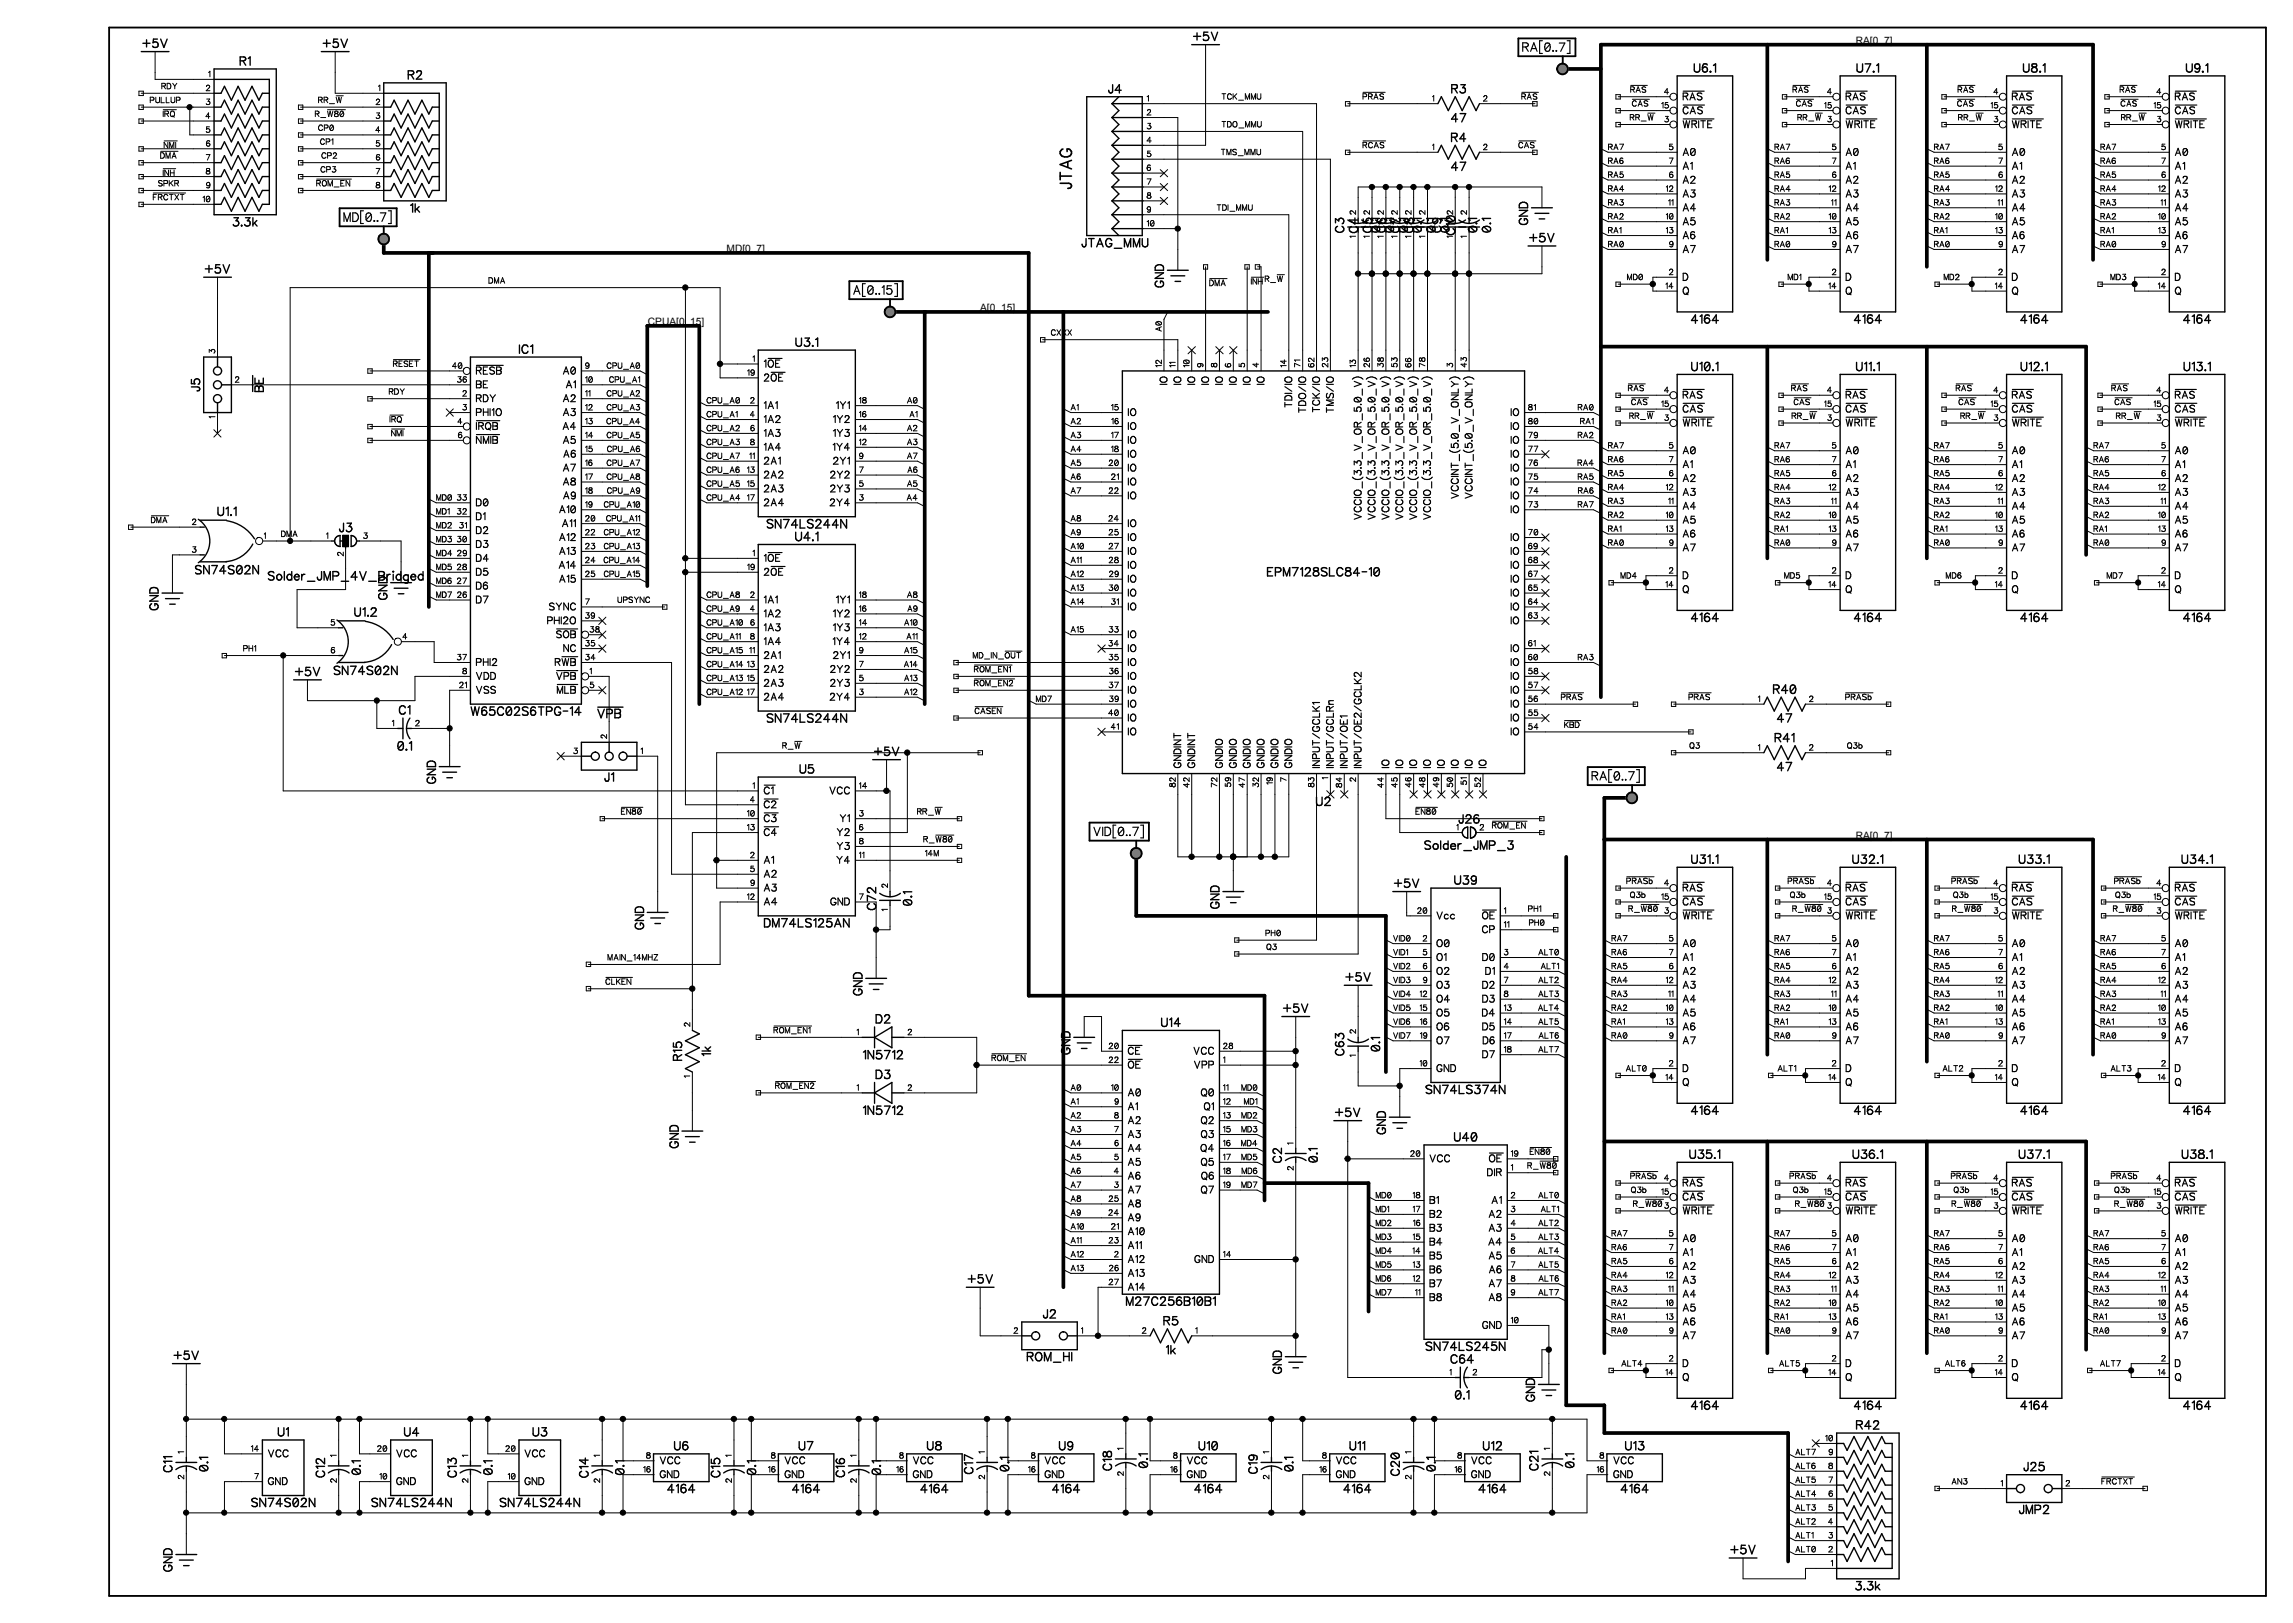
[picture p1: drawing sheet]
<svg xmlns="http://www.w3.org/2000/svg" width="420mm" height="297mm" viewBox="0 0 420 297" stroke-linecap="round" stroke-linejoin="round" font-family="sans-serif">
<defs><g id="words">
<text font-size="3.4" x="196.8" y="34.7" transform="rotate(-90 196.8 34.7)">JTAG</text>
<g font-size="2.9">
<text x="277.2" y="9.9">RA[0..7]</text>
<text x="61.4" y="41">MD[0..7]</text>
<text x="154.8" y="54.3">A[0..15]</text>
<text x="289.9" y="143.2">RA[0..7]</text>
<text x="198.6" y="153.4">VID[0..7]</text>
</g>
<g font-size="2.5">
<text x="26" y="9.2">+5V</text>
<text x="59.1" y="9.2">+5V</text>
<text x="218.4" y="7.9">+5V</text>
<text x="43.8" y="12.4">R1</text>
<text x="74.6" y="14.9">R2</text>
<text x="202.9" y="17.5">J4</text>
<text x="265.7" y="17.5">R3</text>
<text x="310.1" y="13.7">U6.1</text>
<text x="339.9" y="13.7">U7.1</text>
<text x="370.3" y="13.7">U8.1</text>
<text x="400.2" y="13.7">U9.1</text>
<text x="265.6" y="22.8">47</text>
<text x="265.6" y="26.4">R4</text>
<text x="265.6" y="31.7">47</text>
<text x="42.6" y="41.8">3.3k</text>
<text x="75.1" y="39.3">1k</text>
<text x="249" y="41.2" transform="rotate(-90 249 41.2)">4</text>
<text x="251.6" y="41.1" transform="rotate(-90 251.6 41.1)">5</text>
<text x="254.1" y="41.1" transform="rotate(-90 254.1 41.1)">6</text>
<text x="256.7" y="41.1" transform="rotate(-90 256.7 41.1)">7</text>
<text x="259.2" y="41.1" transform="rotate(-90 259.2 41.1)">8</text>
<text x="266.8" y="41.5" transform="rotate(-90 266.8 41.5)">10</text>
<text x="280.2" y="41.2" transform="rotate(-90 280.2 41.2)">GND</text>
<text x="198" y="45.6">JTAG_MMU</text>
<text x="246.5" y="42.6" transform="rotate(-90 246.5 42.6)">C3</text>
<text x="249" y="42.7" transform="rotate(-90 249 42.7)">C</text>
<text x="251.6" y="42.6" transform="rotate(-90 251.6 42.6)">C</text>
<text x="253.1" y="42.6" transform="rotate(-90 253.1 42.6)">0.1</text>
<text x="254.1" y="42.6" transform="rotate(-90 254.1 42.6)">C</text>
<text x="255.6" y="42.6" transform="rotate(-90 255.6 42.6)">0.1</text>
<text x="256.7" y="42.6" transform="rotate(-90 256.7 42.6)">C</text>
<text x="258.1" y="42.6" transform="rotate(-90 258.1 42.6)">0.1</text>
<text x="259.2" y="42.6" transform="rotate(-90 259.2 42.6)">C</text>
<text x="260.7" y="42.6" transform="rotate(-90 260.7 42.6)">0.1</text>
<text x="263.2" y="42.6" transform="rotate(-90 263.2 42.6)">0.1</text>
<text x="264.3" y="42.6" transform="rotate(-90 264.3 42.6)">C9</text>
<text x="265.8" y="42.6" transform="rotate(-90 265.8 42.6)">0.1</text>
<text x="266.8" y="43" transform="rotate(-90 266.8 43)">C</text>
<text x="270.8" y="42.6" transform="rotate(-90 270.8 42.6)">0.1</text>
<text x="273.4" y="42.6" transform="rotate(-90 273.4 42.6)">0.1</text>
<text x="280" y="44.7">+5V</text>
<text x="37.5" y="50.5">+5V</text>
<text x="213.5" y="52.6" transform="rotate(-90 213.5 52.6)">GND</text>
<text x="309.6" y="59.6">4164</text>
<text x="339.4" y="59.6">4164</text>
<text x="369.9" y="59.6">4164</text>
<text x="399.7" y="59.6">4164</text>
<text x="95" y="65.1">IC1</text>
<text x="145.6" y="63.9">U3.1</text>
<text x="37" y="71.7" transform="rotate(-90 37 71.7)">J5</text>
<text x="48.7" y="71.8" transform="rotate(-90 48.7 71.8)">~</text>
<text x="48.7" y="69.9" transform="rotate(-90 48.7 69.9)">BE</text>
<text x="309.6" y="68.3">U10.1</text>
<text x="339.8" y="68.3">U11.1</text>
<text x="369.9" y="68.3">U12.1</text>
<text x="399.7" y="68.3">U13.1</text>
<text x="39.8" y="94.8">U1.1</text>
<text x="62.1" y="97.8">J3</text>
<text x="140.3" y="97.1">SN74LS244N</text>
<text x="145.6" y="99.4">U4.1</text>
<text x="35.7" y="105.5">SN74S02N</text>
<text x="49" y="106.6">Solder_JMP</text>
<text x="63.3" y="106.6">_4V_Bridged</text>
<text x="231.9" y="105.9">EPM7128SLC84-10</text>
<text x="29.4" y="111.7" transform="rotate(-90 29.4 111.7)">GND</text>
<text x="64.8" y="113.2">U1.2</text>
<text x="71.3" y="109.8" transform="rotate(-90 71.3 109.8)">GND</text>
<text x="309.6" y="114.2">4164</text>
<text x="339.4" y="114.2">4164</text>
<text x="369.9" y="114.2">4164</text>
<text x="399.7" y="114.2">4164</text>
<text x="54" y="124.1">+5V</text>
<text x="61.1" y="123.9">SN74S02N</text>
<text x="73" y="131.2">C1</text>
<text x="86.1" y="131.4">W65C02S6TPG-14 ~VPB</text>
<text x="324.6" y="127.4">R40</text>
<text x="72.7" y="137.7">0.1</text>
<text x="140.3" y="132.7">SN74LS244N</text>
<text x="324.9" y="136.3">R41</text>
<text x="325.3" y="132.7">47</text>
<text x="80.2" y="143.5" transform="rotate(-90 80.2 143.5)">GND</text>
<text x="110.6" y="143.5">J1</text>
<text x="146.3" y="142">U5</text>
<text x="160" y="138.7">+5V</text>
<text x="325.3" y="141.6">47</text>
<text x="240.9" y="147.9">U2</text>
<text x="260.8" y="155.9">Solder_JMP_3</text>
<text x="267" y="151.1">J26</text>
<text x="309.6" y="158.5">U31.1</text>
<text x="339.1" y="158.5">U32.1</text>
<text x="369.6" y="158.5">U33.1</text>
<text x="399.4" y="158.5">U34.1</text>
<text x="160.8" y="166.6" transform="rotate(-90 160.8 166.6)">C72</text>
<text x="167.4" y="165.8" transform="rotate(-90 167.4 165.8)">0.1</text>
<text x="223.7" y="166.3" transform="rotate(-90 223.7 166.3)">GND</text>
<text x="255.2" y="162.9">+5V</text>
<text x="266.2" y="162.3">U39</text>
<text x="118.3" y="170.2" transform="rotate(-90 118.3 170.2)">GND</text>
<text x="139.9" y="170.1">DM74LS125AN</text>
<text x="158.3" y="182.2" transform="rotate(-90 158.3 182.2)">GND</text>
<text x="234.9" y="185.7">+5V</text>
<text x="246.3" y="180">+5V</text>
<text x="160.3" y="187.7">D2</text>
<text x="212.5" y="188.3">U14</text>
<text x="125.3" y="194.2" transform="rotate(-90 125.3 194.2)">R15</text>
<text x="130.6" y="193.3" transform="rotate(-90 130.6 193.3)">1k</text>
<text x="158" y="194.3">1N5712</text>
<text x="160.3" y="197.9">D3</text>
<text x="196.4" y="193" transform="rotate(-90 196.4 193)">GND</text>
<text x="246.5" y="193.2" transform="rotate(-90 246.5 193.2)">C63</text>
<text x="253.1" y="192.5" transform="rotate(-90 253.1 192.5)">0.1</text>
<text x="261" y="200.6">SN74LS374N</text>
<text x="158" y="204.4">1N5712</text>
<text x="244.4" y="204.8">+5V</text>
<text x="254.1" y="207.6" transform="rotate(-90 254.1 207.6)">GND</text>
<text x="266.2" y="209.3">U40</text>
<text x="309.6" y="204.4">4164</text>
<text x="339.4" y="204.4">4164</text>
<text x="369.9" y="204.4">4164</text>
<text x="399.7" y="204.4">4164</text>
<text x="124.6" y="210.2" transform="rotate(-90 124.6 210.2)">GND</text>
<text x="235.1" y="212.9" transform="rotate(-90 235.1 212.9)">C2</text>
<text x="241.6" y="212.8" transform="rotate(-90 241.6 212.8)">0.1</text>
<text x="309.3" y="212.5">U35.1</text>
<text x="339.2" y="212.5">U36.1</text>
<text x="369.6" y="212.5">U37.1</text>
<text x="399.4" y="212.5">U38.1</text>
<text x="177.1" y="235.3">+5V</text>
<text x="206.1" y="239.4">M27C256B10B1</text>
<text x="190.9" y="241.7">J2</text>
<text x="213" y="243">R5</text>
<text x="31.8" y="249.3">+5V</text>
<text x="188" y="249.5">ROM_HI</text>
<text x="213.4" y="248.3">1k</text>
<text x="235.1" y="251.5" transform="rotate(-90 235.1 251.5)">GND</text>
<text x="261" y="247.6">SN74LS245N</text>
<text x="265.5" y="249.9">C64</text>
<text x="266.3" y="256.5">0.1</text>
<text x="281.4" y="256.5" transform="rotate(-90 281.4 256.5)">GND</text>
<text x="50.8" y="263.3">U1</text>
<text x="73.9" y="263.3">U4</text>
<text x="97.5" y="263.3">U3</text>
<text x="309.6" y="258.4">4164</text>
<text x="339.4" y="258.4">4164</text>
<text x="339.8" y="262">R42</text>
<text x="369.9" y="258.4">4164</text>
<text x="399.7" y="258.4">4164</text>
<text x="31.9" y="269.5" transform="rotate(-90 31.9 269.5)">C11</text>
<text x="38.5" y="269.3" transform="rotate(-90 38.5 269.3)">0.1</text>
<text x="66.4" y="270" transform="rotate(-90 66.4 270)">0.1</text>
<text x="90.6" y="270" transform="rotate(-90 90.6 270)">0.1</text>
<text x="114.7" y="270" transform="rotate(-90 114.7 270)">0.1</text>
<text x="123.4" y="265.8">U6</text>
<text x="138.8" y="270" transform="rotate(-90 138.8 270)">0.1</text>
<text x="146.2" y="265.8">U7</text>
<text x="161.7" y="270" transform="rotate(-90 161.7 270)">0.1</text>
<text x="169.7" y="265.8">U8</text>
<text x="178.6" y="269.8" transform="rotate(-90 178.6 269.8)">C17</text>
<text x="185.1" y="269.3" transform="rotate(-90 185.1 269.3)">0.1</text>
<text x="193.8" y="265.8">U9</text>
<text x="204" y="269.2" transform="rotate(-90 204 269.2)">C18</text>
<text x="210.5" y="268.7" transform="rotate(-90 210.5 268.7)">0.1</text>
<text x="219.4" y="265.8">U10</text>
<text x="230.6" y="269.8" transform="rotate(-90 230.6 269.8)">C19</text>
<text x="237.2" y="269.3" transform="rotate(-90 237.2 269.3)">0.1</text>
<text x="247" y="265.8">U11</text>
<text x="263.2" y="269.3" transform="rotate(-90 263.2 269.3)">0.1</text>
<text x="271.5" y="265.8">U12</text>
<text x="282" y="269.2" transform="rotate(-90 282 269.2)">C21</text>
<text x="288.6" y="268.7" transform="rotate(-90 288.6 268.7)">0.1</text>
<text x="297.5" y="265.8">U13</text>
<text x="370.5" y="269.6">J25</text>
<text x="59.9" y="270.4" transform="rotate(-90 59.9 270.4)">C12</text>
<text x="84" y="270.4" transform="rotate(-90 84 270.4)">C13</text>
<text x="108.1" y="270.5" transform="rotate(-90 108.1 270.5)">C14</text>
<text x="122.2" y="273.7">4164</text>
<text x="132.2" y="270.4" transform="rotate(-90 132.2 270.4)">C15</text>
<text x="145" y="273.7">4164</text>
<text x="155.1" y="270.4" transform="rotate(-90 155.1 270.4)">C16</text>
<text x="168.5" y="273.7">4164</text>
<text x="192.6" y="273.7">4164</text>
<text x="218.6" y="273.7">4164</text>
<text x="245.9" y="273.7">4164</text>
<text x="256.7" y="270.1" transform="rotate(-90 256.7 270.1)">C20</text>
<text x="270.7" y="273.7">4164</text>
<text x="296.7" y="273.7">4164</text>
<text x="46" y="276.2">SN74S02N</text>
<text x="68" y="276.2">SN74LS244N</text>
<text x="91.5" y="276.2">SN74LS244N</text>
<text x="369.6" y="277.5">JMP2</text>
<text x="32" y="287.7" transform="rotate(-90 32 287.7)">GND</text>
<text x="316.8" y="284.8">+5V</text>
<text x="339.6" y="291.4">3.3k</text>
</g>
<g font-size="2.1">
<text x="308" y="23.7">~WRITE</text>
<text x="308" y="21.2">~CAS</text>
<text x="308" y="18.7">~RAS</text>
<text x="337.9" y="23.7">~WRITE</text>
<text x="337.9" y="21.2">~CAS</text>
<text x="337.9" y="18.7">~RAS</text>
<text x="368.3" y="23.7">~WRITE</text>
<text x="368.3" y="21.2">~CAS</text>
<text x="368.3" y="18.7">~RAS</text>
<text x="398.2" y="23.7">~WRITE</text>
<text x="398.2" y="21.2">~CAS</text>
<text x="398.2" y="18.7">~RAS</text>
<text x="308" y="28.8">A0</text>
<text x="337.9" y="28.8">A0</text>
<text x="368.3" y="28.8">A0</text>
<text x="398.2" y="28.8">A0</text>
<text x="308" y="33.9">A2</text>
<text x="308" y="31.4">A1</text>
<text x="337.9" y="33.9">A2</text>
<text x="337.9" y="31.4">A1</text>
<text x="368.3" y="33.9">A2</text>
<text x="368.3" y="31.4">A1</text>
<text x="398.2" y="33.9">A2</text>
<text x="398.2" y="31.4">A1</text>
<text x="308" y="41.5">A5</text>
<text x="308" y="39">A4</text>
<text x="308" y="36.5">A3</text>
<text x="337.9" y="41.5">A5</text>
<text x="337.9" y="39">A4</text>
<text x="337.9" y="36.5">A3</text>
<text x="368.3" y="41.5">A5</text>
<text x="368.3" y="39">A4</text>
<text x="368.3" y="36.5">A3</text>
<text x="398.2" y="41.5">A5</text>
<text x="398.2" y="39">A4</text>
<text x="398.2" y="36.5">A3</text>
<text x="308" y="46.6">A7</text>
<text x="308" y="44.1">A6</text>
<text x="337.9" y="46.6">A7</text>
<text x="337.9" y="44.1">A6</text>
<text x="368.3" y="46.6">A7</text>
<text x="368.3" y="44.1">A6</text>
<text x="398.2" y="46.6">A7</text>
<text x="398.2" y="44.1">A6</text>
<text x="308" y="51.7">D</text>
<text x="337.9" y="51.7">D</text>
<text x="368.3" y="51.7">D</text>
<text x="398.2" y="51.7">D</text>
<text x="308" y="54.2">Q</text>
<text x="337.9" y="54.2">Q</text>
<text x="368.3" y="54.2">Q</text>
<text x="398.2" y="54.2">Q</text>
<text x="87.1" y="71.4">BE</text>
<text x="87.1" y="68.8">~RESB</text>
<text x="103" y="68.8">A0</text>
<text x="103.6" y="71.4">A1</text>
<text x="139.8" y="67.6">1~OE~</text>
<text x="139.8" y="70.1">2~OE~</text>
<text x="214" y="70.5" transform="rotate(-90 214 70.5)">IO</text>
<text x="216.6" y="70.5" transform="rotate(-90 216.6 70.5)">IO</text>
<text x="219.1" y="70.5" transform="rotate(-90 219.1 70.5)">IO</text>
<text x="221.7" y="70.5" transform="rotate(-90 221.7 70.5)">IO</text>
<text x="224.2" y="70.5" transform="rotate(-90 224.2 70.5)">IO</text>
<text x="226.7" y="70.5" transform="rotate(-90 226.7 70.5)">IO</text>
<text x="229.3" y="70.5" transform="rotate(-90 229.3 70.5)">IO</text>
<text x="231.8" y="70.5" transform="rotate(-90 231.8 70.5)">IO</text>
<text x="87.1" y="73.9">RDY</text>
<text x="87.1" y="76.5">PHI1O</text>
<text x="103" y="73.9">A2</text>
<text x="103" y="76.5">A3</text>
<text x="139.8" y="75.2">1A1</text>
<text x="139.8" y="77.7">1A2</text>
<text x="152.5" y="77.7">1Y2</text>
<text x="153" y="75.2">1Y1</text>
<text x="206.5" y="76.5">IO</text>
<text x="236.9" y="74.6" transform="rotate(-90 236.9 74.6)">TDI/IO</text>
<text x="239.4" y="75.6" transform="rotate(-90 239.4 75.6)">TDO/IO</text>
<text x="242" y="75.5" transform="rotate(-90 242 75.5)">TCK/IO</text>
<text x="244.5" y="75.6" transform="rotate(-90 244.5 75.6)">TMS/IO</text>
<text x="276.6" y="76.5">IO</text>
<text x="308" y="75.8">~CAS</text>
<text x="308" y="73.3">~RAS</text>
<text x="337.9" y="75.8">~CAS</text>
<text x="337.9" y="73.3">~RAS</text>
<text x="368.3" y="75.8">~CAS</text>
<text x="368.3" y="73.3">~RAS</text>
<text x="398.2" y="75.8">~CAS</text>
<text x="398.2" y="73.3">~RAS</text>
<text x="87.1" y="79">~IRQB</text>
<text x="87.1" y="81.6">~NMIB</text>
<text x="103" y="79">A4</text>
<text x="103" y="81.6">A5</text>
<text x="139.8" y="80.3">1A3</text>
<text x="139.8" y="82.8">1A4</text>
<text x="152.4" y="82.8">1Y4</text>
<text x="152.5" y="80.3">1Y3</text>
<text x="206.5" y="79">IO</text>
<text x="206.5" y="81.6">IO</text>
<text x="276.6" y="81.6">IO</text>
<text x="276.6" y="79">IO</text>
<text x="308" y="83.5">A0</text>
<text x="308" y="78.4">~WRITE</text>
<text x="337.9" y="83.5">A0</text>
<text x="337.9" y="78.4">~WRITE</text>
<text x="368.3" y="83.5">A0</text>
<text x="368.3" y="78.4">~WRITE</text>
<text x="398.2" y="83.5">A0</text>
<text x="398.2" y="78.4">~WRITE</text>
<text x="103" y="86.6">A7</text>
<text x="103" y="89.2">A8</text>
<text x="103.1" y="84.1">A6</text>
<text x="139.8" y="85.4">2A1</text>
<text x="139.8" y="87.9">2A2</text>
<text x="152" y="87.9">2Y2</text>
<text x="152.5" y="85.4">2Y1</text>
<text x="206.5" y="84.1">IO</text>
<text x="206.5" y="86.6">IO</text>
<text x="206.5" y="89.2">IO</text>
<text x="276.6" y="89.2">IO</text>
<text x="276.6" y="86.6">IO</text>
<text x="276.6" y="84.1">IO</text>
<text x="308" y="88.5">A2</text>
<text x="308" y="86">A1</text>
<text x="337.9" y="88.5">A2</text>
<text x="337.9" y="86">A1</text>
<text x="368.3" y="88.5">A2</text>
<text x="368.3" y="86">A1</text>
<text x="398.2" y="88.5">A2</text>
<text x="398.2" y="86">A1</text>
<text x="87.1" y="95.5">D1</text>
<text x="87.1" y="93">D0</text>
<text x="102.4" y="94.3">A10</text>
<text x="103.1" y="91.7">A9</text>
<text x="139.8" y="90.4">2A3</text>
<text x="139.8" y="93">2A4</text>
<text x="151.9" y="93">2Y4</text>
<text x="152" y="90.4">2Y3</text>
<text x="206.5" y="91.7">IO</text>
<text x="249.6" y="95.1" transform="rotate(-90 249.6 95.1)">VCCIO_(3.3_V_OR_5.0_V)</text>
<text x="252.1" y="95.1" transform="rotate(-90 252.1 95.1)">VCCIO_(3.3_V_OR_5.0_V)</text>
<text x="254.7" y="95.1" transform="rotate(-90 254.7 95.1)">VCCIO_(3.3_V_OR_5.0_V)</text>
<text x="257.2" y="95.1" transform="rotate(-90 257.2 95.1)">VCCIO_(3.3_V_OR_5.0_V)</text>
<text x="259.8" y="95.1" transform="rotate(-90 259.8 95.1)">VCCIO_(3.3_V_OR_5.0_V)</text>
<text x="262.3" y="95.1" transform="rotate(-90 262.3 95.1)">VCCIO_(3.3_V_OR_5.0_V)</text>
<text x="267.4" y="91.3" transform="rotate(-90 267.4 91.3)">VCCINT_(5.0_V_ONLY)</text>
<text x="269.9" y="91.3" transform="rotate(-90 269.9 91.3)">VCCINT_(5.0_V_ONLY)</text>
<text x="276.6" y="94.3">IO</text>
<text x="276.6" y="91.7">IO</text>
<text x="308" y="93.6">A4</text>
<text x="308" y="91.1">A3</text>
<text x="337.9" y="93.6">A4</text>
<text x="337.9" y="91.1">A3</text>
<text x="368.3" y="93.6">A4</text>
<text x="368.3" y="91.1">A3</text>
<text x="398.2" y="93.6">A4</text>
<text x="398.2" y="91.1">A3</text>
<text x="87.1" y="100.6">D3</text>
<text x="87.1" y="98.1">D2</text>
<text x="102.4" y="99.3">A12</text>
<text x="102.4" y="101.9">A13</text>
<text x="102.9" y="96.8">A11</text>
<text x="206.5" y="96.8">IO</text>
<text x="206.5" y="99.3">IO</text>
<text x="206.5" y="101.9">IO</text>
<text x="276.6" y="101.9">IO</text>
<text x="276.6" y="99.3">IO</text>
<text x="308" y="101.2">A7</text>
<text x="308" y="98.7">A6</text>
<text x="308" y="96.2">A5</text>
<text x="337.9" y="101.2">A7</text>
<text x="337.9" y="98.7">A6</text>
<text x="337.9" y="96.2">A5</text>
<text x="368.3" y="101.2">A7</text>
<text x="368.3" y="98.7">A6</text>
<text x="368.3" y="96.2">A5</text>
<text x="398.2" y="101.2">A7</text>
<text x="398.2" y="98.7">A6</text>
<text x="398.2" y="96.2">A5</text>
<text x="87.1" y="105.7">D5</text>
<text x="87.1" y="103.1">D4</text>
<text x="102.3" y="104.4">A14</text>
<text x="102.4" y="107">A15</text>
<text x="139.8" y="103.1">1~OE~</text>
<text x="139.8" y="105.7">2~OE~</text>
<text x="206.5" y="104.4">IO</text>
<text x="206.5" y="107">IO</text>
<text x="276.6" y="107">IO</text>
<text x="276.6" y="104.4">IO</text>
<text x="308" y="106.3">D</text>
<text x="337.9" y="106.3">D</text>
<text x="368.3" y="106.3">D</text>
<text x="398.2" y="106.3">D</text>
<text x="87.1" y="110.8">D7</text>
<text x="87.1" y="108.2">D6</text>
<text x="100.5" y="112">SYNC</text>
<text x="139.8" y="110.8">1A1</text>
<text x="139.8" y="113.3">1A2</text>
<text x="152.5" y="113.3">1Y2</text>
<text x="153" y="110.8">1Y1</text>
<text x="206.5" y="109.5">IO</text>
<text x="206.5" y="112">IO</text>
<text x="276.6" y="112">IO</text>
<text x="276.6" y="109.5">IO</text>
<text x="308" y="108.9">Q</text>
<text x="337.9" y="108.9">Q</text>
<text x="368.3" y="108.9">Q</text>
<text x="398.2" y="108.9">Q</text>
<text x="100.2" y="114.6">PHI2O</text>
<text x="101.8" y="117.1">~SOB</text>
<text x="103.1" y="119.7">NC</text>
<text x="139.8" y="115.8">1A3</text>
<text x="139.8" y="118.4">1A4</text>
<text x="152.4" y="118.4">1Y4</text>
<text x="152.5" y="115.8">1Y3</text>
<text x="206.5" y="117.1">IO</text>
<text x="206.5" y="119.7">IO</text>
<text x="276.6" y="119.7">IO</text>
<text x="276.6" y="114.6">IO</text>
<text x="87.1" y="124.7">VDD</text>
<text x="87.1" y="122.2">PHI2</text>
<text x="101.6" y="122.2">R~WB</text>
<text x="101.8" y="124.7">~VPB</text>
<text x="139.8" y="120.9">2A1</text>
<text x="139.8" y="123.5">2A2</text>
<text x="152" y="123.5">2Y2</text>
<text x="152.5" y="120.9">2Y1</text>
<text x="206.5" y="122.2">IO</text>
<text x="206.5" y="124.7">IO</text>
<text x="276.6" y="124.7">IO</text>
<text x="276.6" y="122.2">IO</text>
<text x="87.1" y="127.3">VSS</text>
<text x="101.9" y="127.3">~MLB</text>
<text x="139.8" y="126">2A3</text>
<text x="139.8" y="128.6">2A4</text>
<text x="151.9" y="128.6">2Y4</text>
<text x="152" y="126">2Y3</text>
<text x="206.5" y="127.3">IO</text>
<text x="206.5" y="129.8">IO</text>
<text x="276.6" y="129.8">IO</text>
<text x="276.6" y="127.3">IO</text>
<text x="206.5" y="132.4">IO</text>
<text x="206.5" y="134.9">IO</text>
<text x="276.6" y="134.9">IO</text>
<text x="276.6" y="132.4">IO</text>
<text x="216.6" y="140.6" transform="rotate(-90 216.6 140.6)">GNDINT</text>
<text x="219.1" y="140.6" transform="rotate(-90 219.1 140.6)">GNDINT</text>
<text x="224.2" y="140.6" transform="rotate(-90 224.2 140.6)">GNDIO</text>
<text x="226.7" y="140.6" transform="rotate(-90 226.7 140.6)">GNDIO</text>
<text x="229.3" y="140.6" transform="rotate(-90 229.3 140.6)">GNDIO</text>
<text x="231.8" y="140.6" transform="rotate(-90 231.8 140.6)">GNDIO</text>
<text x="234.4" y="140.6" transform="rotate(-90 234.4 140.6)">GNDIO</text>
<text x="236.9" y="140.6" transform="rotate(-90 236.9 140.6)">GNDIO</text>
<text x="242" y="140.6" transform="rotate(-90 242 140.6)">INPUT/GCLK1</text>
<text x="244.5" y="140.6" transform="rotate(-90 244.5 140.6)">INPUT/GCLRn</text>
<text x="247.1" y="140.6" transform="rotate(-90 247.1 140.6)">INPUT/OE1</text>
<text x="249.6" y="140.6" transform="rotate(-90 249.6 140.6)">INPUT/OE2/GCLK2</text>
<text x="254.7" y="140.6" transform="rotate(-90 254.7 140.6)">IO</text>
<text x="257.2" y="140.6" transform="rotate(-90 257.2 140.6)">IO</text>
<text x="259.8" y="140.6" transform="rotate(-90 259.8 140.6)">IO</text>
<text x="262.3" y="140.6" transform="rotate(-90 262.3 140.6)">IO</text>
<text x="264.8" y="140.6" transform="rotate(-90 264.8 140.6)">IO</text>
<text x="267.4" y="140.6" transform="rotate(-90 267.4 140.6)">IO</text>
<text x="269.9" y="140.6" transform="rotate(-90 269.9 140.6)">IO</text>
<text x="272.4" y="140.6" transform="rotate(-90 272.4 140.6)">IO</text>
<text x="139.8" y="145.7">~C1</text>
<text x="139.8" y="148.2">~C2</text>
<text x="151.8" y="145.7">VCC</text>
<text x="139.8" y="150.8">~C3</text>
<text x="139.8" y="153.3">~C4</text>
<text x="153.2" y="153.3">Y2</text>
<text x="153.2" y="155.9">Y3</text>
<text x="153.7" y="150.8">Y1</text>
<text x="139.8" y="158.4">A1</text>
<text x="139.8" y="160.9">A2</text>
<text x="153.1" y="158.4">Y4</text>
<text x="139.8" y="163.5">A3</text>
<text x="139.8" y="166">A4</text>
<text x="152" y="166">GND</text>
<text x="308" y="166">~CAS</text>
<text x="308" y="163.5">~RAS</text>
<text x="337.9" y="166">~CAS</text>
<text x="337.9" y="163.5">~RAS</text>
<text x="368.3" y="166">~CAS</text>
<text x="368.3" y="163.5">~RAS</text>
<text x="398.2" y="166">~CAS</text>
<text x="398.2" y="163.5">~RAS</text>
<text x="263" y="173.6">O0</text>
<text x="263" y="168.6">Vcc</text>
<text x="271.3" y="171.1">CP</text>
<text x="271.3" y="168.6">~OE</text>
<text x="308" y="173.6">A0</text>
<text x="308" y="168.6">~WRITE</text>
<text x="337.9" y="173.6">A0</text>
<text x="337.9" y="168.6">~WRITE</text>
<text x="368.3" y="173.6">A0</text>
<text x="368.3" y="168.6">~WRITE</text>
<text x="398.2" y="173.6">A0</text>
<text x="398.2" y="168.6">~WRITE</text>
<text x="263" y="176.2">O1</text>
<text x="263" y="178.7">O2</text>
<text x="271.4" y="176.2">D0</text>
<text x="271.9" y="178.7">D1</text>
<text x="308" y="178.7">A2</text>
<text x="308" y="176.2">A1</text>
<text x="337.9" y="178.7">A2</text>
<text x="337.9" y="176.2">A1</text>
<text x="368.3" y="178.7">A2</text>
<text x="368.3" y="176.2">A1</text>
<text x="398.2" y="178.7">A2</text>
<text x="398.2" y="176.2">A1</text>
<text x="263" y="181.3">O3</text>
<text x="263" y="183.8">O4</text>
<text x="271.4" y="181.3">D2</text>
<text x="271.4" y="183.8">D3</text>
<text x="308" y="183.8">A4</text>
<text x="308" y="181.3">A3</text>
<text x="337.9" y="183.8">A4</text>
<text x="337.9" y="181.3">A3</text>
<text x="368.3" y="183.8">A4</text>
<text x="368.3" y="181.3">A3</text>
<text x="398.2" y="183.8">A4</text>
<text x="398.2" y="181.3">A3</text>
<text x="263" y="186.4">O5</text>
<text x="263" y="188.9">O6</text>
<text x="263" y="191.4">O7</text>
<text x="271.3" y="186.4">D4</text>
<text x="271.4" y="188.9">D5</text>
<text x="271.4" y="191.4">D6</text>
<text x="308" y="191.4">A7</text>
<text x="308" y="188.9">A6</text>
<text x="308" y="186.4">A5</text>
<text x="337.9" y="191.4">A7</text>
<text x="337.9" y="188.9">A6</text>
<text x="337.9" y="186.4">A5</text>
<text x="368.3" y="191.4">A7</text>
<text x="368.3" y="188.9">A6</text>
<text x="368.3" y="186.4">A5</text>
<text x="398.2" y="191.4">A7</text>
<text x="398.2" y="188.9">A6</text>
<text x="398.2" y="186.4">A5</text>
<text x="206.5" y="193.3">~CE</text>
<text x="206.5" y="195.9">~OE</text>
<text x="218.5" y="193.3">VCC</text>
<text x="218.6" y="195.9">VPP</text>
<text x="263" y="196.5">GND</text>
<text x="271.4" y="194">D7</text>
<text x="308" y="196.5">D</text>
<text x="337.9" y="196.5">D</text>
<text x="368.3" y="196.5">D</text>
<text x="398.2" y="196.5">D</text>
<text x="206.5" y="203.5">A1</text>
<text x="206.5" y="201">A0</text>
<text x="219.8" y="201">Q0</text>
<text x="220.4" y="203.5">Q1</text>
<text x="308" y="199.1">Q</text>
<text x="337.9" y="199.1">Q</text>
<text x="368.3" y="199.1">Q</text>
<text x="398.2" y="199.1">Q</text>
<text x="206.5" y="208.6">A3</text>
<text x="206.5" y="206">A2</text>
<text x="219.8" y="206">Q2</text>
<text x="219.8" y="208.6">Q3</text>
<text x="206.5" y="213.7">A5</text>
<text x="206.5" y="211.1">A4</text>
<text x="219.8" y="211.1">Q4</text>
<text x="219.8" y="213.7">Q5</text>
<text x="261.7" y="213">VCC</text>
<text x="272.3" y="215.6">DIR</text>
<text x="272.6" y="213">~OE</text>
<text x="206.5" y="218.7">A7</text>
<text x="206.5" y="216.2">A6</text>
<text x="206.5" y="221.3">A8</text>
<text x="219.8" y="218.7">Q7</text>
<text x="219.9" y="216.2">Q6</text>
<text x="261.7" y="220.7">B1</text>
<text x="273.1" y="220.7">A1</text>
<text x="308" y="220">~CAS</text>
<text x="308" y="217.5">~RAS</text>
<text x="337.9" y="220">~CAS</text>
<text x="337.9" y="217.5">~RAS</text>
<text x="368.3" y="220">~CAS</text>
<text x="368.3" y="217.5">~RAS</text>
<text x="398.2" y="220">~CAS</text>
<text x="398.2" y="217.5">~RAS</text>
<text x="206.5" y="226.4">A10</text>
<text x="206.5" y="223.8">A9</text>
<text x="261.7" y="223.2">B2</text>
<text x="261.7" y="225.7">B3</text>
<text x="272.5" y="223.2">A2</text>
<text x="272.5" y="225.7">A3</text>
<text x="308" y="227.6">A0</text>
<text x="308" y="222.6">~WRITE</text>
<text x="337.9" y="227.6">A0</text>
<text x="337.9" y="222.6">~WRITE</text>
<text x="368.3" y="227.6">A0</text>
<text x="368.3" y="222.6">~WRITE</text>
<text x="398.2" y="227.6">A0</text>
<text x="398.2" y="222.6">~WRITE</text>
<text x="206.5" y="231.4">A12</text>
<text x="206.5" y="228.9">A11</text>
<text x="206.5" y="234">A13</text>
<text x="218.7" y="231.4">GND</text>
<text x="261.7" y="228.3">B4</text>
<text x="261.7" y="230.8">B5</text>
<text x="261.7" y="233.4">B6</text>
<text x="272.5" y="228.3">A4</text>
<text x="272.5" y="230.8">A5</text>
<text x="272.6" y="233.4">A6</text>
<text x="308" y="232.7">A2</text>
<text x="308" y="230.2">A1</text>
<text x="337.9" y="232.7">A2</text>
<text x="337.9" y="230.2">A1</text>
<text x="368.3" y="232.7">A2</text>
<text x="368.3" y="230.2">A1</text>
<text x="398.2" y="232.7">A2</text>
<text x="398.2" y="230.2">A1</text>
<text x="206.5" y="236.5">A14</text>
<text x="261.7" y="235.9">B7</text>
<text x="261.7" y="238.4">B8</text>
<text x="272.5" y="235.9">A7</text>
<text x="272.5" y="238.4">A8</text>
<text x="308" y="237.8">A4</text>
<text x="308" y="235.3">A3</text>
<text x="337.9" y="237.8">A4</text>
<text x="337.9" y="235.3">A3</text>
<text x="368.3" y="237.8">A4</text>
<text x="368.3" y="235.3">A3</text>
<text x="398.2" y="237.8">A4</text>
<text x="398.2" y="235.3">A3</text>
<text x="271.4" y="243.5">GND</text>
<text x="308" y="245.4">A7</text>
<text x="308" y="242.9">A6</text>
<text x="308" y="240.3">A5</text>
<text x="337.9" y="245.4">A7</text>
<text x="337.9" y="242.9">A6</text>
<text x="337.9" y="240.3">A5</text>
<text x="368.3" y="245.4">A7</text>
<text x="368.3" y="242.9">A6</text>
<text x="368.3" y="240.3">A5</text>
<text x="398.2" y="245.4">A7</text>
<text x="398.2" y="242.9">A6</text>
<text x="398.2" y="240.3">A5</text>
<text x="308" y="250.5">D</text>
<text x="337.9" y="250.5">D</text>
<text x="368.3" y="250.5">D</text>
<text x="398.2" y="250.5">D</text>
<text x="308" y="253">Q</text>
<text x="337.9" y="253">Q</text>
<text x="368.3" y="253">Q</text>
<text x="398.2" y="253">Q</text>
<text x="49.1" y="267">VCC</text>
<text x="72.5" y="267">VCC</text>
<text x="96" y="267">VCC</text>
<text x="120.8" y="268.3">VCC</text>
<text x="143.6" y="268.3">VCC</text>
<text x="167.1" y="268.3">VCC</text>
<text x="191.2" y="268.3">VCC</text>
<text x="217.3" y="268.3">VCC</text>
<text x="244.6" y="268.3">VCC</text>
<text x="269.3" y="268.3">VCC</text>
<text x="295.4" y="268.3">VCC</text>
<text x="49.1" y="272.1">GND</text>
<text x="72.5" y="272.1">GND</text>
<text x="96" y="272.1">GND</text>
<text x="120.8" y="270.8">GND</text>
<text x="143.6" y="270.8">GND</text>
<text x="167.1" y="270.8">GND</text>
<text x="191.2" y="270.8">GND</text>
<text x="217.3" y="270.8">GND</text>
<text x="244.6" y="270.8">GND</text>
<text x="269.3" y="270.8">GND</text>
<text x="295.4" y="270.8">GND</text>
</g>
<g font-size="1.9">
<text x="339.8" y="8">RA[0..7]</text>
<text x="133" y="46.1">MD[0..7]</text>
<text x="118.6" y="59.5">CPUA[0..15]</text>
<text x="179.5" y="56.9">A[0..15]</text>
<text x="339.8" y="153.5">RA[0..7]</text>
</g>
<g font-size="1.7">
<text x="29.5" y="16.6">RDY</text>
<text x="37.7" y="16.9">2</text>
<text x="38.1" y="14.4">1</text>
<text x="69.2" y="16.9">1</text>
<text x="298.5" y="17.2">~RAS</text>
<text x="304.7" y="17.6">4</text>
<text x="328.2" y="17.2">~RAS</text>
<text x="334.5" y="17.6">4</text>
<text x="358.4" y="17.2">~RAS</text>
<text x="365" y="17.6">4</text>
<text x="388.1" y="17.2">~RAS</text>
<text x="394.8" y="17.6">4</text>
<text x="27.4" y="19.1">PULLUP</text>
<text x="29.8" y="21.7">~IRQ</text>
<text x="37.6" y="22">4</text>
<text x="37.7" y="19.5">3</text>
<text x="57.6" y="21.7">R_~W80</text>
<text x="58.3" y="19.1">RR_~W</text>
<text x="68.8" y="22">3</text>
<text x="68.8" y="19.5">2</text>
<text x="210" y="18.8">1</text>
<text x="210" y="21.4">2</text>
<text x="210" y="23.9">3</text>
<text x="223.6" y="18.5">TCK_MMU</text>
<text x="223.6" y="23.6">TDO_MMU</text>
<text x="249.5" y="18.5">~PRAS</text>
<text x="262.2" y="18.8">1</text>
<text x="271.5" y="18.8">2</text>
<text x="278.5" y="18.5">~RAS</text>
<text x="298.4" y="22.3">RR_~W</text>
<text x="298.8" y="19.8">~CAS</text>
<text x="304.1" y="20.1">15</text>
<text x="304.7" y="22.7">3</text>
<text x="328.8" y="19.8">~CAS</text>
<text x="329.1" y="22.3">RR_~W 3</text>
<text x="334" y="20.1">15</text>
<text x="358.3" y="19.8">~CAS</text>
<text x="358.5" y="22.3">RR_~W</text>
<text x="364.4" y="20.1">15</text>
<text x="365" y="22.7">3</text>
<text x="388.2" y="19.8">~CAS</text>
<text x="388.3" y="22.3">RR_~W</text>
<text x="394.3" y="20.1">15</text>
<text x="394.9" y="22.7">3</text>
<text x="29.3" y="29.3">~DMA</text>
<text x="30" y="27.4">~NMI</text>
<text x="37.7" y="24.6">5</text>
<text x="37.7" y="29.6">7</text>
<text x="37.7" y="27.1">6</text>
<text x="58.3" y="24.2">CP0</text>
<text x="58.6" y="26.8">CP1</text>
<text x="58.9" y="29.3">CP2</text>
<text x="68.7" y="24.6">4</text>
<text x="68.8" y="27.1">5</text>
<text x="68.8" y="29.6">6</text>
<text x="210" y="26.5">4</text>
<text x="210" y="29">5</text>
<text x="223.5" y="28.7">TMS_MMU</text>
<text x="249.5" y="27.4">~RCAS</text>
<text x="262.2" y="27.7">1</text>
<text x="271.5" y="27.7">2</text>
<text x="278" y="27.4">~CAS</text>
<text x="305.6" y="27.7">5</text>
<text x="335.4" y="27.7">5</text>
<text x="365.9" y="27.7">5</text>
<text x="395.7" y="27.7">5</text>
<text x="28.9" y="34.4">SPKR</text>
<text x="29.8" y="32.5">~INH</text>
<text x="37.7" y="32.2">8</text>
<text x="37.7" y="34.7">9</text>
<text x="57.9" y="34.4">~ROM_EN</text>
<text x="58.7" y="31.8">CP3</text>
<text x="68.8" y="32.2">7</text>
<text x="68.8" y="34.7">8</text>
<text x="210" y="31.5">6</text>
<text x="210" y="34.1">7</text>
<text x="305" y="35.4">12</text>
<text x="305.6" y="30.3">7</text>
<text x="305.6" y="32.8">6</text>
<text x="334.8" y="35.4">12</text>
<text x="335.4" y="30.3">7</text>
<text x="335.4" y="32.8">6</text>
<text x="365.3" y="35.4">12</text>
<text x="365.9" y="30.3">7</text>
<text x="365.9" y="32.8">6</text>
<text x="395.1" y="35.4">12</text>
<text x="395.7" y="30.3">7</text>
<text x="395.7" y="32.8">6</text>
<text x="28" y="36.9">~FRCTXT</text>
<text x="37.1" y="37.3">10</text>
<text x="210" y="36.6">8</text>
<text x="210" y="39.2">9</text>
<text x="210" y="41.7">10</text>
<text x="222.8" y="38.8">TDI_MMU</text>
<text x="248.5" y="39.3" transform="rotate(-90 248.5 39.3)">2</text>
<text x="251" y="39.3" transform="rotate(-90 251 39.3)">2</text>
<text x="253.6" y="39.3" transform="rotate(-90 253.6 39.3)">2</text>
<text x="256.1" y="39.3" transform="rotate(-90 256.1 39.3)">2</text>
<text x="258.7" y="39.3" transform="rotate(-90 258.7 39.3)">2</text>
<text x="261.2" y="39.3" transform="rotate(-90 261.2 39.3)">2</text>
<text x="266.3" y="39.3" transform="rotate(-90 266.3 39.3)">2</text>
<text x="268.8" y="39.3" transform="rotate(-90 268.8 39.3)">2</text>
<text x="305" y="40.4">10</text>
<text x="305.4" y="37.9">11</text>
<text x="334.8" y="40.4">10</text>
<text x="335.2" y="37.9">11</text>
<text x="365.3" y="40.4">10</text>
<text x="365.7" y="37.9">11</text>
<text x="395.1" y="40.4">10</text>
<text x="395.5" y="37.9">11</text>
<text x="248.5" y="43.5" transform="rotate(-90 248.5 43.5)">1</text>
<text x="251" y="43.5" transform="rotate(-90 251 43.5)">1</text>
<text x="253.6" y="43.5" transform="rotate(-90 253.6 43.5)">1</text>
<text x="256.1" y="43.5" transform="rotate(-90 256.1 43.5)">1</text>
<text x="258.7" y="43.5" transform="rotate(-90 258.7 43.5)">1</text>
<text x="261.2" y="43.5" transform="rotate(-90 261.2 43.5)">1</text>
<text x="266.3" y="43.5" transform="rotate(-90 266.3 43.5)">1</text>
<text x="268.8" y="43.5" transform="rotate(-90 268.8 43.5)">1</text>
<text x="305" y="43">13</text>
<text x="305.6" y="45.5">9</text>
<text x="334.8" y="43">13</text>
<text x="335.4" y="45.5">9</text>
<text x="365.3" y="43">13</text>
<text x="365.9" y="45.5">9</text>
<text x="395.1" y="43">13</text>
<text x="395.7" y="45.5">9</text>
<text x="89.5" y="52.2">DMA</text>
<text x="221.4" y="52.6">~DMA</text>
<text x="229" y="52.3">~INH</text>
<text x="231.5" y="51.9">R_~W</text>
<text x="297.9" y="51.5">MD0</text>
<text x="304.9" y="53.1">14</text>
<text x="305.6" y="50.6">2</text>
<text x="327.3" y="51.5">MD1</text>
<text x="334.8" y="53.1">14</text>
<text x="335.4" y="50.6">2</text>
<text x="355.8" y="51.5">MD2</text>
<text x="365.2" y="53.1">14</text>
<text x="365.9" y="50.6">2</text>
<text x="386.4" y="51.5">MD3</text>
<text x="395.1" y="53.1">14</text>
<text x="395.7" y="50.6">2</text>
<text x="39.7" y="64.7" transform="rotate(-90 39.7 64.7)">3</text>
<text x="192.4" y="61.7">CXXX</text>
<text x="43" y="70.3">2</text>
<text x="72" y="67.4">~RESET</text>
<text x="82.8" y="67.7">40</text>
<text x="83.7" y="70.3">36</text>
<text x="107.1" y="67.7">9</text>
<text x="107.1" y="70.3">10</text>
<text x="136.8" y="69">19</text>
<text x="137.8" y="66.5">1</text>
<text x="213" y="67.2" transform="rotate(-90 213 67.2)">12</text>
<text x="215.5" y="67.2" transform="rotate(-90 215.5 67.2)">11</text>
<text x="218" y="67.2" transform="rotate(-90 218 67.2)">10</text>
<text x="220.6" y="67.2" transform="rotate(-90 220.6 67.2)">9</text>
<text x="223.1" y="67.2" transform="rotate(-90 223.1 67.2)">8</text>
<text x="225.6" y="67.2" transform="rotate(-90 225.6 67.2)">6</text>
<text x="228.2" y="67.2" transform="rotate(-90 228.2 67.2)">5</text>
<text x="230.7" y="67.2" transform="rotate(-90 230.7 67.2)">4</text>
<text x="235.8" y="67.2" transform="rotate(-90 235.8 67.2)">14</text>
<text x="238.3" y="67.2" transform="rotate(-90 238.3 67.2)">71</text>
<text x="240.9" y="67.2" transform="rotate(-90 240.9 67.2)">62</text>
<text x="243.4" y="67.2" transform="rotate(-90 243.4 67.2)">23</text>
<text x="248.5" y="67.2" transform="rotate(-90 248.5 67.2)">13</text>
<text x="251" y="67.2" transform="rotate(-90 251 67.2)">26</text>
<text x="253.6" y="67.2" transform="rotate(-90 253.6 67.2)">38</text>
<text x="256.1" y="67.2" transform="rotate(-90 256.1 67.2)">53</text>
<text x="258.7" y="67.2" transform="rotate(-90 258.7 67.2)">66</text>
<text x="261.2" y="67.2" transform="rotate(-90 261.2 67.2)">78</text>
<text x="266.3" y="67.2" transform="rotate(-90 266.3 67.2)">3</text>
<text x="268.8" y="67.2" transform="rotate(-90 268.8 67.2)">43</text>
<text x="298.1" y="71.9">~RAS</text>
<text x="327.9" y="71.9">~RAS</text>
<text x="358" y="71.9">~RAS</text>
<text x="386.6" y="71.9">~RAS</text>
<text x="39.7" y="76.6" transform="rotate(-90 39.7 76.6)">1</text>
<text x="71.2" y="72.5">RDY</text>
<text x="71.3" y="77.6">~IRQ</text>
<text x="83.8" y="77.9">4</text>
<text x="84.6" y="72.8">2</text>
<text x="84.6" y="75.4">3</text>
<text x="107.1" y="72.8">11</text>
<text x="107.1" y="75.4">12</text>
<text x="107.1" y="77.9">13</text>
<text x="137.3" y="76.6">4</text>
<text x="137.3" y="74.1">2</text>
<text x="157.3" y="76.6">16</text>
<text x="157.3" y="74.1">18</text>
<text x="203.4" y="75.4">15</text>
<text x="203.5" y="77.9">16</text>
<text x="279.8" y="77.9">80</text>
<text x="279.8" y="75.4">81</text>
<text x="298.3" y="76.9">RR_~W</text>
<text x="298.6" y="74.4">~CAS</text>
<text x="304.1" y="74.7">15</text>
<text x="304.7" y="72.2">4</text>
<text x="304.7" y="77.3">3</text>
<text x="328" y="76.9">RR_~W</text>
<text x="328.4" y="74.4">~CAS</text>
<text x="334" y="74.7">15</text>
<text x="334.5" y="72.2">4</text>
<text x="334.6" y="77.3">3</text>
<text x="358.6" y="74.4">~CAS</text>
<text x="358.9" y="76.9">RR_~W</text>
<text x="364.4" y="74.7">15</text>
<text x="365" y="72.2">4</text>
<text x="365" y="77.3">3</text>
<text x="387.1" y="74.4">~CAS</text>
<text x="387.4" y="76.9">RR_~W</text>
<text x="394.3" y="74.7">15</text>
<text x="394.8" y="72.2">4</text>
<text x="394.9" y="77.3">3</text>
<text x="71.6" y="80.1">~NMI</text>
<text x="83.9" y="80.5">6</text>
<text x="107.1" y="80.5">14</text>
<text x="107.1" y="83">15</text>
<text x="137.3" y="81.7">8</text>
<text x="137.4" y="79.2">6</text>
<text x="157.3" y="81.7">12</text>
<text x="157.3" y="79.2">14</text>
<text x="203.4" y="80.5">17</text>
<text x="203.4" y="83">18</text>
<text x="279.8" y="83">77</text>
<text x="279.8" y="80.5">79</text>
<text x="305.6" y="82.4">5</text>
<text x="335.4" y="82.4">5</text>
<text x="365.9" y="82.4">5</text>
<text x="395.7" y="82.4">5</text>
<text x="107.1" y="85.5">16</text>
<text x="107.1" y="88.1">17</text>
<text x="136.8" y="86.8">13</text>
<text x="136.8" y="89.3">15</text>
<text x="137.2" y="84.3">11</text>
<text x="157.3" y="89.3">5</text>
<text x="157.3" y="86.8">7</text>
<text x="157.3" y="84.3">9</text>
<text x="203" y="85.5">20</text>
<text x="203.4" y="88.1">21</text>
<text x="279.8" y="88.1">75</text>
<text x="279.8" y="85.5">76</text>
<text x="305" y="90">12</text>
<text x="305.6" y="84.9">7</text>
<text x="305.6" y="87.4">6</text>
<text x="334.8" y="90">12</text>
<text x="335.4" y="84.9">7</text>
<text x="335.4" y="87.4">6</text>
<text x="365.3" y="90">12</text>
<text x="365.9" y="84.9">7</text>
<text x="365.9" y="87.4">6</text>
<text x="395.1" y="90">12</text>
<text x="395.7" y="84.9">7</text>
<text x="395.7" y="87.4">6</text>
<text x="27.6" y="96">~DMA</text>
<text x="83.6" y="94.4">32</text>
<text x="83.6" y="91.9">33</text>
<text x="107.1" y="90.6">18</text>
<text x="107.1" y="93.2">19</text>
<text x="107.1" y="95.7">20</text>
<text x="136.8" y="91.9">17</text>
<text x="157.3" y="91.9">3</text>
<text x="202.9" y="95.7">24</text>
<text x="203" y="90.6">22</text>
<text x="279.8" y="93.2">73</text>
<text x="279.8" y="90.6">74</text>
<text x="305" y="95.1">10</text>
<text x="305.4" y="92.5">11</text>
<text x="334.8" y="95.1">10</text>
<text x="335.2" y="92.5">11</text>
<text x="365.3" y="95.1">10</text>
<text x="365.7" y="92.5">11</text>
<text x="395.1" y="95.1">10</text>
<text x="395.5" y="92.5">11</text>
<text x="35.1" y="96.3">2</text>
<text x="35.1" y="101.4">3</text>
<text x="48.3" y="98.9">1</text>
<text x="51.5" y="98.5">DMA</text>
<text x="59.7" y="98.9">1</text>
<text x="63.1" y="101.8" transform="rotate(-90 63.1 101.8)">2</text>
<text x="66.5" y="98.9">3</text>
<text x="83.6" y="99.5">30</text>
<text x="84.1" y="97">31</text>
<text x="107.1" y="98.2">22</text>
<text x="107.1" y="100.8">23</text>
<text x="203" y="98.2">25</text>
<text x="203" y="100.8">27</text>
<text x="279.8" y="100.8">69</text>
<text x="279.8" y="98.2">70</text>
<text x="305" y="97.6">13</text>
<text x="305.6" y="100.1">9</text>
<text x="334.8" y="97.6">13</text>
<text x="335.4" y="100.1">9</text>
<text x="365.3" y="97.6">13</text>
<text x="365.9" y="100.1">9</text>
<text x="395.1" y="97.6">13</text>
<text x="395.7" y="100.1">9</text>
<text x="83.6" y="107.1">27</text>
<text x="83.6" y="104.6">28</text>
<text x="83.7" y="102">29</text>
<text x="107.1" y="103.3">24</text>
<text x="107.1" y="105.9">25</text>
<text x="136.8" y="104.6">19</text>
<text x="137.8" y="102">1</text>
<text x="203" y="103.3">28</text>
<text x="203" y="105.9">29</text>
<text x="279.8" y="105.9">67</text>
<text x="279.8" y="103.3">68</text>
<text x="296.7" y="106.2">MD4</text>
<text x="304.9" y="107.8">14</text>
<text x="305.6" y="105.2">2</text>
<text x="326.7" y="106.2">MD5</text>
<text x="334.8" y="107.8">14</text>
<text x="335.4" y="105.2">2</text>
<text x="356.2" y="106.2">MD6</text>
<text x="365.2" y="107.8">14</text>
<text x="365.9" y="105.2">2</text>
<text x="385.7" y="106.2">MD7</text>
<text x="395.1" y="107.8">14</text>
<text x="395.7" y="105.2">2</text>
<text x="83.7" y="109.7">26</text>
<text x="107.1" y="110.9">7</text>
<text x="107.1" y="113.5">39</text>
<text x="113.1" y="110.6">UPSYNC</text>
<text x="137.3" y="112.2">4</text>
<text x="137.3" y="109.7">2</text>
<text x="157.3" y="112.2">16</text>
<text x="157.3" y="109.7">18</text>
<text x="203" y="108.4">30</text>
<text x="203.4" y="110.9">31</text>
<text x="279.8" y="113.5">63</text>
<text x="279.8" y="110.9">64</text>
<text x="279.8" y="108.4">65</text>
<text x="44.5" y="119.5">PH1</text>
<text x="60.5" y="114.8">5</text>
<text x="60.6" y="119.8">6</text>
<text x="73.7" y="117.3">4</text>
<text x="107.1" y="118.6">35</text>
<text x="108" y="116">38</text>
<text x="137.2" y="119.8">11</text>
<text x="137.3" y="117.3">8</text>
<text x="137.4" y="114.8">6</text>
<text x="157.3" y="117.3">12</text>
<text x="157.3" y="114.8">14</text>
<text x="157.3" y="119.8">9</text>
<text x="202.9" y="118.6">34</text>
<text x="203" y="116">33</text>
<text x="279.8" y="118.6">61</text>
<text x="83.6" y="121.1">37</text>
<text x="84.7" y="123.6">8</text>
<text x="107.1" y="121.1">34</text>
<text x="108" y="123.6">1</text>
<text x="136.8" y="122.4">13</text>
<text x="136.8" y="124.9">15</text>
<text x="157.3" y="124.9">5</text>
<text x="157.3" y="122.4">7</text>
<text x="178.1" y="120.8">MD_IN_~OUT</text>
<text x="178.3" y="123.3">~ROM_EN1</text>
<text x="178.3" y="125.8">~ROM_EN2</text>
<text x="203" y="121.1">35</text>
<text x="203" y="123.6">36</text>
<text x="279.8" y="123.6">58</text>
<text x="279.8" y="121.1">60</text>
<text x="84.1" y="126.2">21</text>
<text x="108" y="126.2">5</text>
<text x="136.8" y="127.5">17</text>
<text x="157.3" y="127.5">3</text>
<text x="178.4" y="130.9">~CASEN</text>
<text x="202.9" y="131.3">40</text>
<text x="203" y="126.2">37</text>
<text x="203" y="128.7">39</text>
<text x="279.8" y="131.3">55</text>
<text x="279.8" y="128.7">56</text>
<text x="279.8" y="126.2">57</text>
<text x="285.8" y="128.4">~PRAS</text>
<text x="309.1" y="128.4">~PRAS</text>
<text x="321.9" y="128.7">1</text>
<text x="331.2" y="128.7">2</text>
<text x="337.8" y="128.4">~PRASb</text>
<text x="71.8" y="133.2">1</text>
<text x="76" y="133.2">2</text>
<text x="111.4" y="135.2" transform="rotate(-90 111.4 135.2)">2</text>
<text x="143.2" y="137.3">R_~W</text>
<text x="203.4" y="133.8">41</text>
<text x="279.8" y="133.8">54</text>
<text x="286.3" y="133.5">~KBD</text>
<text x="309.3" y="137.3">Q3</text>
<text x="321.9" y="137.6">1</text>
<text x="331.2" y="137.6">2</text>
<text x="338.2" y="137.3">Q3b</text>
<text x="105" y="138.3">3</text>
<text x="117.3" y="138.3">1</text>
<text x="233.3" y="143.6" transform="rotate(-90 233.3 143.6)">19</text>
<text x="235.8" y="143.1" transform="rotate(-90 235.8 143.1)">7</text>
<text x="243.4" y="142.6" transform="rotate(-90 243.4 142.6)">1</text>
<text x="248.5" y="143.1" transform="rotate(-90 248.5 143.1)">2</text>
<text x="268.8" y="143.6" transform="rotate(-90 268.8 143.6)">51</text>
<text x="113.7" y="149.3">~EN80</text>
<text x="136.8" y="149.7">10</text>
<text x="137.3" y="147.1">4</text>
<text x="137.8" y="144.6">1</text>
<text x="157.3" y="149.7">3</text>
<text x="157.3" y="144.6">14</text>
<text x="167.9" y="149.3">RR_~W</text>
<text x="215.5" y="144.1" transform="rotate(-90 215.5 144.1)">82</text>
<text x="218" y="144.1" transform="rotate(-90 218 144.1)">42</text>
<text x="223.1" y="144.1" transform="rotate(-90 223.1 144.1)">72</text>
<text x="225.6" y="144" transform="rotate(-90 225.6 144)">59</text>
<text x="228.2" y="144.1" transform="rotate(-90 228.2 144.1)">47</text>
<text x="230.7" y="144.1" transform="rotate(-90 230.7 144.1)">32</text>
<text x="240.9" y="144.1" transform="rotate(-90 240.9 144.1)">83</text>
<text x="246" y="144.1" transform="rotate(-90 246 144.1)">84</text>
<text x="253.6" y="144.2" transform="rotate(-90 253.6 144.2)">44</text>
<text x="256.1" y="144.1" transform="rotate(-90 256.1 144.1)">45</text>
<text x="258.7" y="144.1" transform="rotate(-90 258.7 144.1)">46</text>
<text x="259.2" y="149.3">~EN80</text>
<text x="261.2" y="144.1" transform="rotate(-90 261.2 144.1)">48</text>
<text x="263.7" y="144.1" transform="rotate(-90 263.7 144.1)">49</text>
<text x="266.3" y="144.1" transform="rotate(-90 266.3 144.1)">50</text>
<text x="271.4" y="144.1" transform="rotate(-90 271.4 144.1)">52</text>
<text x="136.8" y="152.2">13</text>
<text x="157.3" y="152.2">6</text>
<text x="157.3" y="154.8">8</text>
<text x="169" y="154.4">R_~W80</text>
<text x="266.6" y="152.2">1</text>
<text x="270.9" y="152.2">2</text>
<text x="273.1" y="151.9">~ROM_EN</text>
<text x="137.3" y="157.3">2</text>
<text x="137.3" y="159.8">5</text>
<text x="157.3" y="157.3">11</text>
<text x="169.3" y="157">14M</text>
<text x="136.8" y="164.9">12</text>
<text x="137.4" y="162.4">9</text>
<text x="157.3" y="164.9">7</text>
<text x="162.8" y="166.8" transform="rotate(-90 162.8 166.8)">1</text>
<text x="162.8" y="162.5" transform="rotate(-90 162.8 162.5)">2</text>
<text x="259.5" y="167.5">20</text>
<text x="275.3" y="167.5">1</text>
<text x="279.8" y="167.1">PH1</text>
<text x="297.8" y="162">~PRASb</text>
<text x="298.1" y="167.1">R_~W80</text>
<text x="298.4" y="164.6">Q3b</text>
<text x="304.1" y="164.9">15</text>
<text x="304.7" y="162.4">4</text>
<text x="304.7" y="167.5">3</text>
<text x="327.3" y="162">~PRASb</text>
<text x="327.7" y="164.6">Q3b</text>
<text x="328.1" y="167.1">R_~W80</text>
<text x="334" y="164.9">15</text>
<text x="334.5" y="162.4">4</text>
<text x="334.6" y="167.5">3</text>
<text x="357.3" y="162">~PRASb</text>
<text x="357.4" y="167.1">R_~W80</text>
<text x="357.6" y="164.6">Q3b</text>
<text x="364.4" y="164.9">15</text>
<text x="365" y="162.4">4</text>
<text x="365" y="167.5">3</text>
<text x="386.8" y="167.1">R_~W80</text>
<text x="387.1" y="162">~PRASb</text>
<text x="387.3" y="164.6">Q3b</text>
<text x="394.3" y="164.9">15</text>
<text x="394.8" y="162.4">4</text>
<text x="394.9" y="167.5">3</text>
<text x="231.7" y="171.6">PH0</text>
<text x="260.5" y="172.6">2</text>
<text x="275.3" y="170">11</text>
<text x="279.9" y="169.7">PH0</text>
<text x="305.6" y="172.6">5</text>
<text x="335.4" y="172.6">5</text>
<text x="365.9" y="172.6">5</text>
<text x="395.7" y="172.6">5</text>
<text x="111.2" y="176">MAIN_14MHZ</text>
<text x="231.8" y="174.1">Q3</text>
<text x="260.5" y="175.1">5</text>
<text x="260.5" y="177.6">6</text>
<text x="275.3" y="175.1">3</text>
<text x="275.3" y="177.6">4</text>
<text x="305.6" y="175.1">7</text>
<text x="305.6" y="177.6">6</text>
<text x="335.4" y="175.1">7</text>
<text x="335.4" y="177.6">6</text>
<text x="365.9" y="175.1">7</text>
<text x="365.9" y="177.6">6</text>
<text x="395.7" y="175.1">7</text>
<text x="395.7" y="177.6">6</text>
<text x="110.8" y="180.5">~CLKEN</text>
<text x="259.9" y="182.7">12</text>
<text x="259.9" y="185.3">15</text>
<text x="260.5" y="180.2">9</text>
<text x="275.3" y="180.2">7</text>
<text x="275.3" y="182.7">8</text>
<text x="275.3" y="185.3">13</text>
<text x="305" y="185.3">10</text>
<text x="305" y="180.2">12</text>
<text x="305.4" y="182.7">11</text>
<text x="334.8" y="185.3">10</text>
<text x="334.8" y="180.2">12</text>
<text x="335.2" y="182.7">11</text>
<text x="365.3" y="185.3">10</text>
<text x="365.3" y="180.2">12</text>
<text x="365.7" y="182.7">11</text>
<text x="395.1" y="185.3">10</text>
<text x="395.1" y="180.2">12</text>
<text x="395.5" y="182.7">11</text>
<text x="126.6" y="187.9" transform="rotate(-90 126.6 187.9)">2</text>
<text x="141.6" y="189.4">~ROM_EN1</text>
<text x="156.8" y="189.7">1</text>
<text x="166.2" y="189.7">2</text>
<text x="248.5" y="189.2" transform="rotate(-90 248.5 189.2)">2</text>
<text x="260" y="190.3">19</text>
<text x="260" y="187.8">16</text>
<text x="275.3" y="187.8">14</text>
<text x="275.3" y="190.3">17</text>
<text x="305" y="187.8">13</text>
<text x="305.6" y="190.3">9</text>
<text x="334.8" y="187.8">13</text>
<text x="335.4" y="190.3">9</text>
<text x="365.3" y="187.8">13</text>
<text x="365.9" y="190.3">9</text>
<text x="395.1" y="187.8">13</text>
<text x="395.7" y="190.3">9</text>
<text x="126.6" y="197.3" transform="rotate(-90 126.6 197.3)">1</text>
<text x="181.5" y="194.4">~ROM_EN</text>
<text x="203" y="192.2">20</text>
<text x="203" y="194.8">22</text>
<text x="223.9" y="194.8">1</text>
<text x="223.9" y="192.2">28</text>
<text x="248.5" y="193.4" transform="rotate(-90 248.5 193.4)">1</text>
<text x="259.9" y="195.4">10</text>
<text x="275.3" y="192.9">18</text>
<text x="297.7" y="196.3">ALT0</text>
<text x="304.9" y="198">14</text>
<text x="305.6" y="195.4">2</text>
<text x="325.5" y="196.3">ALT1</text>
<text x="334.8" y="198">14</text>
<text x="335.4" y="195.4">2</text>
<text x="355.6" y="196.3">ALT2</text>
<text x="365.2" y="198">14</text>
<text x="365.9" y="195.4">2</text>
<text x="386.4" y="196.3">ALT3</text>
<text x="395.1" y="198">14</text>
<text x="395.7" y="195.4">2</text>
<text x="141.9" y="199.5">~ROM_EN2</text>
<text x="156.8" y="199.9">1</text>
<text x="166.2" y="199.9">2</text>
<text x="203.4" y="199.9">10</text>
<text x="204" y="202.4">9</text>
<text x="223.9" y="199.9">11</text>
<text x="223.9" y="202.4">12</text>
<text x="204" y="207.5">7</text>
<text x="204" y="204.9">8</text>
<text x="223.9" y="204.9">13</text>
<text x="223.9" y="207.5">15</text>
<text x="237.1" y="209.5" transform="rotate(-90 237.1 209.5)">1</text>
<text x="203.9" y="215.1">4</text>
<text x="204" y="212.6">5</text>
<text x="204" y="210">6</text>
<text x="223.9" y="210">16</text>
<text x="223.9" y="212.6">17</text>
<text x="223.9" y="215.1">18</text>
<text x="237.1" y="214.2" transform="rotate(-90 237.1 214.2)">2</text>
<text x="258.2" y="211.9">20</text>
<text x="276.6" y="211.9">19</text>
<text x="276.6" y="214.5">1</text>
<text x="279.6" y="214.1">R_~W80</text>
<text x="280.1" y="211.6">~EN80</text>
<text x="203" y="220.2">25</text>
<text x="204" y="217.6">3</text>
<text x="223.9" y="217.6">19</text>
<text x="258.6" y="219.6">18</text>
<text x="276.6" y="219.6">2</text>
<text x="298.5" y="216">~PRASb 4</text>
<text x="298.6" y="218.6">Q3b</text>
<text x="299" y="221.1">R_~W803</text>
<text x="304.1" y="218.9">15</text>
<text x="327.6" y="216">~PRASb</text>
<text x="328.3" y="218.6">Q3b</text>
<text x="328.6" y="221.1">R_~W803</text>
<text x="334" y="218.9">15</text>
<text x="334.5" y="216.4">4</text>
<text x="357.2" y="216">~PRASb</text>
<text x="357.3" y="221.1">R_~W80</text>
<text x="357.7" y="218.6">Q3b</text>
<text x="364.4" y="218.9">15</text>
<text x="365" y="216.4">4</text>
<text x="365" y="221.5">3</text>
<text x="386.5" y="216">~PRASb</text>
<text x="387.1" y="218.6">Q3b</text>
<text x="387.1" y="221.1">R_~W80</text>
<text x="394.3" y="218.9">15</text>
<text x="394.8" y="216.4">4</text>
<text x="394.9" y="221.5">3</text>
<text x="202.9" y="222.7">24</text>
<text x="203" y="227.8">23</text>
<text x="203.4" y="225.3">21</text>
<text x="258.6" y="222.1">17</text>
<text x="258.6" y="227.2">15</text>
<text x="258.7" y="224.6">16</text>
<text x="276.6" y="222.1">3</text>
<text x="276.6" y="224.6">4</text>
<text x="276.6" y="227.2">5</text>
<text x="305.6" y="226.5">5</text>
<text x="335.4" y="226.5">5</text>
<text x="365.9" y="226.5">5</text>
<text x="395.7" y="226.5">5</text>
<text x="203" y="232.9">26</text>
<text x="204" y="230.4">2</text>
<text x="223.9" y="230.4">14</text>
<text x="258.6" y="229.7">14</text>
<text x="258.6" y="232.3">13</text>
<text x="276.6" y="229.7">6</text>
<text x="276.6" y="232.3">7</text>
<text x="305.6" y="229.1">7</text>
<text x="305.6" y="231.6">6</text>
<text x="335.4" y="229.1">7</text>
<text x="335.4" y="231.6">6</text>
<text x="365.9" y="229.1">7</text>
<text x="365.9" y="231.6">6</text>
<text x="395.7" y="229.1">7</text>
<text x="395.7" y="231.6">6</text>
<text x="203" y="235.4">27</text>
<text x="258.6" y="234.8">12</text>
<text x="259.1" y="237.3">11</text>
<text x="276.6" y="234.8">8</text>
<text x="276.6" y="237.3">9</text>
<text x="305" y="239.2">10</text>
<text x="305" y="234.2">12</text>
<text x="305.4" y="236.7">11</text>
<text x="334.8" y="239.2">10</text>
<text x="334.8" y="234.2">12</text>
<text x="335.2" y="236.7">11</text>
<text x="365.3" y="239.2">10</text>
<text x="365.3" y="234.2">12</text>
<text x="365.7" y="236.7">11</text>
<text x="395.1" y="239.2">10</text>
<text x="395.1" y="234.2">12</text>
<text x="395.5" y="236.7">11</text>
<text x="185.6" y="244.3">2</text>
<text x="197.9" y="244.3">1</text>
<text x="209.1" y="244.3">2</text>
<text x="218.8" y="244.3">1</text>
<text x="276.6" y="242.4">10</text>
<text x="305" y="241.8">13</text>
<text x="305.6" y="244.3">9</text>
<text x="334.8" y="241.8">13</text>
<text x="335.4" y="244.3">9</text>
<text x="365.3" y="241.8">13</text>
<text x="365.9" y="244.3">9</text>
<text x="395.1" y="241.8">13</text>
<text x="395.7" y="244.3">9</text>
<text x="265.4" y="251.9">1</text>
<text x="269.6" y="251.9">2</text>
<text x="296.8" y="250.3">ALT4</text>
<text x="304.9" y="251.9">14</text>
<text x="305.6" y="249.4">2</text>
<text x="325.7" y="250.3">ALT5</text>
<text x="334.8" y="251.9">14</text>
<text x="335.4" y="249.4">2</text>
<text x="356.1" y="250.3">ALT6</text>
<text x="365.2" y="251.9">14</text>
<text x="365.9" y="249.4">2</text>
<text x="384.5" y="250.3">ALT7</text>
<text x="395.1" y="251.9">14</text>
<text x="395.7" y="249.4">2</text>
<text x="33.9" y="266" transform="rotate(-90 33.9 266)">1</text>
<text x="45.9" y="265.9">14</text>
<text x="61.9" y="266.7" transform="rotate(-90 61.9 266.7)">1</text>
<text x="69" y="265.9">20</text>
<text x="86" y="266.7" transform="rotate(-90 86 266.7)">1</text>
<text x="92.5" y="265.9">20</text>
<text x="110.1" y="266.7" transform="rotate(-90 110.1 266.7)">1</text>
<text x="117.8" y="269.7">16</text>
<text x="118.3" y="267.2">8</text>
<text x="134.2" y="266.7" transform="rotate(-90 134.2 266.7)">1</text>
<text x="140.6" y="269.7">16</text>
<text x="141.1" y="267.2">8</text>
<text x="157.1" y="266.7" transform="rotate(-90 157.1 266.7)">1</text>
<text x="164.1" y="269.7">16</text>
<text x="164.6" y="267.2">8</text>
<text x="180.6" y="266" transform="rotate(-90 180.6 266)">1</text>
<text x="188.2" y="269.7">16</text>
<text x="188.8" y="267.2">8</text>
<text x="206" y="265.4" transform="rotate(-90 206 265.4)">1</text>
<text x="214.3" y="269.7">16</text>
<text x="214.8" y="267.2">8</text>
<text x="232.6" y="266" transform="rotate(-90 232.6 266)">1</text>
<text x="241.5" y="269.7">16</text>
<text x="242.1" y="267.2">8</text>
<text x="258.7" y="266" transform="rotate(-90 258.7 266)">1</text>
<text x="266.3" y="269.7">16</text>
<text x="266.8" y="267.2">8</text>
<text x="284" y="265.4" transform="rotate(-90 284 265.4)">1</text>
<text x="292.3" y="269.7">16</text>
<text x="292.9" y="267.2">8</text>
<text x="334.2" y="264">10</text>
<text x="334.8" y="269.1">8</text>
<text x="334.8" y="266.6">9</text>
<text x="33.9" y="270.7" transform="rotate(-90 33.9 270.7)">2</text>
<text x="46.6" y="271">7</text>
<text x="61.9" y="271.4" transform="rotate(-90 61.9 271.4)">2</text>
<text x="69.5" y="271">10</text>
<text x="86" y="271.4" transform="rotate(-90 86 271.4)">2</text>
<text x="93" y="271">10</text>
<text x="110.1" y="271.4" transform="rotate(-90 110.1 271.4)">2</text>
<text x="134.2" y="271.4" transform="rotate(-90 134.2 271.4)">2</text>
<text x="157.1" y="271.4" transform="rotate(-90 157.1 271.4)">2</text>
<text x="180.6" y="270.7" transform="rotate(-90 180.6 270.7)">2</text>
<text x="206" y="270.1" transform="rotate(-90 206 270.1)">2</text>
<text x="232.6" y="270.7" transform="rotate(-90 232.6 270.7)">2</text>
<text x="258.7" y="270.7" transform="rotate(-90 258.7 270.7)">2</text>
<text x="284" y="270.1" transform="rotate(-90 284 270.1)">2</text>
<text x="334.8" y="271.6">7</text>
<text x="334.8" y="274.2">6</text>
<text x="357.3" y="271.9">AN3</text>
<text x="366.3" y="272.3">1</text>
<text x="378.2" y="272.3">2</text>
<text x="384.7" y="271.9">~FRCTXT</text>
<text x="334.7" y="279.3">4</text>
<text x="334.8" y="281.8">3</text>
<text x="334.8" y="276.7">5</text>
<text x="334.8" y="284.3">2</text>
<text x="335.2" y="286.9">1</text>
</g>
</g></defs>
<g fill="#000" stroke="#000" stroke-width=".18">
<path d="M62.8 98h.9v2h-.9zM0 0h419.9v297.1h-419.9z"/>
<circle cx="34.7" cy="19.6" r=".47"/>
<circle cx="251.2" cy="34.2" r=".48"/>
<circle cx="253.7" cy="34.2" r=".48"/>
<circle cx="256.2" cy="34.2" r=".48"/>
<circle cx="258.8" cy="34.2" r=".48"/>
<circle cx="261.3" cy="34.2" r=".48"/>
<circle cx="266.4" cy="34.2" r=".48"/>
<circle cx="268.9" cy="34.2" r=".48"/>
<circle cx="125.5" cy="52.6" r=".49"/>
<circle cx="215.6" cy="41.8" r=".48"/>
<circle cx="248.6" cy="50.1" r=".49"/>
<circle cx="251.2" cy="50.1" r=".49"/>
<circle cx="253.7" cy="50.1" r=".49"/>
<circle cx="256.3" cy="50.1" r=".49"/>
<circle cx="258.8" cy="50.1" r=".49"/>
<circle cx="261.3" cy="50.1" r=".49"/>
<circle cx="266.4" cy="50.1" r=".49"/>
<circle cx="268.9" cy="50.1" r=".49"/>
<circle cx="302.6" cy="52" r=".49"/>
<circle cx="331.2" cy="52" r=".48"/>
<circle cx="361" cy="52" r=".48"/>
<circle cx="390.8" cy="52" r=".48"/>
<circle cx="131.8" cy="66.6" r=".49"/>
<circle cx="53.1" cy="99" r=".48"/>
<circle cx="51.9" cy="120" r=".48"/>
<circle cx="125.5" cy="104.7" r=".49"/>
<circle cx="125.5" cy="102.2" r=".49"/>
<circle cx="301.3" cy="106.6" r=".49"/>
<circle cx="331.2" cy="106.6" r=".48"/>
<circle cx="361.6" cy="106.6" r=".48"/>
<circle cx="391.5" cy="106.6" r=".48"/>
<circle cx="69" cy="128.2" r=".48"/>
<circle cx="82.3" cy="133.3" r=".48"/>
<circle cx="166.1" cy="137.7" r=".49"/>
<circle cx="131.2" cy="157.4" r=".49"/>
<circle cx="162.3" cy="144.7" r=".49"/>
<circle cx="218.2" cy="156.8" r=".49"/>
<circle cx="223.2" cy="156.8" r=".49"/>
<circle cx="225.8" cy="156.8" r=".49"/>
<circle cx="230.9" cy="156.8" r=".49"/>
<circle cx="233.4" cy="156.8" r=".49"/>
<circle cx="160.4" cy="170.1" r=".49"/>
<circle cx="126.7" cy="180.9" r=".49"/>
<circle cx="178.8" cy="194.9" r=".49"/>
<circle cx="237.2" cy="194.9" r=".49"/>
<circle cx="237.2" cy="192.4" r=".49"/>
<circle cx="256.3" cy="198.7" r=".49"/>
<circle cx="302.6" cy="196.8" r=".49"/>
<circle cx="330.5" cy="196.8" r=".48"/>
<circle cx="361" cy="196.8" r=".48"/>
<circle cx="391.5" cy="196.8" r=".48"/>
<circle cx="246.7" cy="212.1" r=".49"/>
<circle cx="237.2" cy="230.5" r=".49"/>
<circle cx="34.1" cy="259.7" r=".47"/>
<circle cx="41.1" cy="259.7" r=".47"/>
<circle cx="62" cy="259.7" r=".47"/>
<circle cx="65.8" cy="259.7" r=".47"/>
<circle cx="86.1" cy="259.7" r=".47"/>
<circle cx="89.3" cy="259.7" r=".47"/>
<circle cx="110.2" cy="259.7" r=".48"/>
<circle cx="114" cy="259.7" r=".48"/>
<circle cx="134.3" cy="259.7" r=".48"/>
<circle cx="137.5" cy="259.7" r=".48"/>
<circle cx="157.2" cy="259.7" r=".48"/>
<circle cx="160.4" cy="259.7" r=".48"/>
<circle cx="180.7" cy="259.7" r=".48"/>
<circle cx="184.5" cy="259.7" r=".48"/>
<circle cx="201" cy="244.5" r=".49"/>
<circle cx="206.1" cy="259.7" r=".48"/>
<circle cx="210.5" cy="259.7" r=".48"/>
<circle cx="232.7" cy="259.7" r=".48"/>
<circle cx="237.2" cy="244.5" r=".49"/>
<circle cx="238.5" cy="259.7" r=".48"/>
<circle cx="258.8" cy="259.7" r=".48"/>
<circle cx="262.6" cy="259.7" r=".48"/>
<circle cx="283.5" cy="247" r=".49"/>
<circle cx="284.2" cy="259.7" r=".48"/>
<circle cx="301.3" cy="250.8" r=".49"/>
<circle cx="330.5" cy="250.8" r=".48"/>
<circle cx="361" cy="250.8" r=".48"/>
<circle cx="390.2" cy="250.8" r=".48"/>
<circle cx="34.1" cy="276.8" r=".47"/>
<circle cx="41.1" cy="276.8" r=".47"/>
<circle cx="62" cy="276.8" r=".47"/>
<circle cx="65.8" cy="276.8" r=".47"/>
<circle cx="86.1" cy="276.8" r=".47"/>
<circle cx="89.3" cy="276.8" r=".47"/>
<circle cx="110.2" cy="276.8" r=".48"/>
<circle cx="114" cy="276.8" r=".48"/>
<circle cx="134.3" cy="276.8" r=".48"/>
<circle cx="137.5" cy="276.8" r=".48"/>
<circle cx="157.2" cy="276.8" r=".48"/>
<circle cx="160.4" cy="276.8" r=".48"/>
<circle cx="180.7" cy="276.8" r=".48"/>
<circle cx="184.5" cy="276.8" r=".48"/>
<circle cx="206.1" cy="276.8" r=".48"/>
<circle cx="210.5" cy="276.8" r=".48"/>
<circle cx="232.7" cy="276.8" r=".48"/>
<circle cx="238.5" cy="276.8" r=".48"/>
<circle cx="258.8" cy="276.8" r=".48"/>
<circle cx="262.6" cy="276.8" r=".48"/>
<circle cx="284.2" cy="276.8" r=".48"/>
</g>
<g fill="#fff" stroke="#fff" stroke-width=".18">
<path d="M0 0h419.9v297.1h-419.9z"/>
<path d="M0 0h419.8v297h-419.8z"/>
</g>
<g fill="none" stroke="#000" stroke-width=".18">
<path d="M25.4 19.2h.8v.8h-.8zM25.4 16.7h.8v.8h-.8zM25.9 17.1h13.3M25.9 19.6h13.3M27.5 18.3h.6v-.4l-.6-.1v1M28.4 9.4v5.1h10.8M28.5 17.8v.7l.3 .3 .4-.1v-.9M29.5 17.8v1h.6M29.6 15.8l.6-.1 .1-.3-.7-.2v1.1M30 15.8l.3 .5M30.4 17.8v1h.6M30.6 15.2h.3a.55 .55 0 0 1 .4 .6 .55 .55 0 0 1-.4 .5h-.3z"/>
<path d="M31.3 17.8v.7l.3 .3 .4-.1v-.9M31.6 15.2l.4 .6M32 15.8v.5M32.3 18.3h.6v-.4l-.6-.1v1M32.4 15.2l-.4 .6M34.7 19.6v5.1h4.5M37.8 15.8a.29 .29 0 0 1 .4-.2 .29 .29 0 0 1 .1 .4l-.5 .6h.6M37.8 18.1h.6l-.3 .4a.3 .3 0 0 1 .3 .3 .3 .3 0 0 1-.3 .3l-.3-.1M38.2 13.3l.2-.3v1.1M54.6 19.2h.8v.8h-.8zM55 19.6h15.3M58.3 18.3h.6l.1-.4-.7-.1v1"/>
<path d="M58.7 18.3l.3 .5M59.3 18.3l.7-.1v-.3l-.7-.1v1M59.7 18.3l.3 .5M60.3 19h.9M61.4 9.4v7.7h8.9M61.5 17.8l.3 1 .2-1 .3 1 .2-1M61.5 17.5h1.4M68.9 18.4a.29 .29 0 0 1 .4-.3 .29 .29 0 0 1 .2 .4l-.6 .6h.6M69.3 15.8l.2-.2v1M209.3 19h31.7v48.9M210 17.7l.3-.2v1M220.7 8.2v18.4h-11.4"/>
<path d="M223.7 17.2h.7M224.1 17.2v1M225.5 17.4l-.1-.1a.47 .47 0 0 0-.6 .1 .47 .47 0 0 0 0 .6l.4 .2 .3-.2M225.8 17.2v1M226 17.6l.4 .6M226.4 17.2l-.6 .6M226.8 18.3h.9M228 18.2v-1l.4 1 .4-1v1M229.1 18.2v-1l.4 1 .4-1v1M230.2 17.2v.7l.3 .3 .3-.2v-.8M246.3 18.6h.8v.8h-.8zM246.7 19h16.6"/>
<path d="M249.5 17.7h.6l.1-.4-.7-.1v1M249.5 16.9h4.1M250.6 17.7l.6-.1v-.3l-.6-.1v1M250.9 17.7l.3 .5M251.5 18.2l.4-1 .4 1M251.7 17.8h.5M253.3 17.3l-.2-.1-.5 .1 .1 .3 .5 .1 .1 .2-.2 .3-.5-.2M262.3 17.7l.2-.2v1M270.9 19h10.1M271.6 17.7l.2-.2h.3l.1 .2-.1 .3-.5 .5h.7M278.6 17.7l.7-.1v-.3l-.7-.1v1M278.6 16.9h3.1"/>
<path d="M279 17.7l.3 .5M279.6 18.2l.4-1 .4 1M279.8 17.8h.4M280.6 18.6h.8v.8h-.8zM281.4 17.3l-.3-.1-.4 .1 .1 .3 .5 .1 .1 .2-.3 .3-.4-.2M295.8 19.9h.8v.8h-.8zM295.8 17.3h.8v.8h-.8zM296.3 17.7h9.4M298.6 16.4l.6-.1v-.3l-.6-.1v1M298.6 15.6h3M298.8 18.2h3.2M298.9 16.4l.3 .5"/>
<path d="M299.5 16.9l.4-1 .4 1M299.6 18.7l-.2-.3h-.3a.64 .64 0 0 0-.2 .8l.2 .2h.3l.2-.2M299.7 16.6h.5M299.9 19.4l.4-1 .4 1M300 19.1h.5M301.3 16.1l-.3-.2-.4 .2 .1 .2 .5 .2 .1 .1-.3 .3-.4-.1M301.7 18.6l-.3-.2-.4 .2 .1 .2 .6 .4-.3 .2-.4-.1M304.2 19l.3-.2v1M305.4 18.8h-.5v.4a.38 .38 0 0 1 .5 .1 .38 .38 0 0 1-.1 .5 .38 .38 0 0 1-.5-.2M305.5 16.9h-.8l.5-.7v1M326.3 19.9h.8v.8h-.8zM326.3 17.3h.8v.8h-.8z"/>
<path d="M326.7 17.7h8.8M328.3 16.4l.6-.1v-.3l-.6-.1v1M328.3 15.6h3.1M328.6 16.4l.3 .5M328.9 18.2h3.1M329.3 16.9l.4-1 .3 1M329.4 16.6h.5M329.6 18.7a.44 .44 0 0 0-.6-.1 .44 .44 0 0 0-.1 .6l.3 .2h.3l.1-.2M329.9 19.4l.4-1 .4 1M330.1 19.1h.4M331 16.1l-.2-.2-.5 .2 .2 .2 .4 .2 .1 .1-.2 .3-.5-.1M331.7 18.6l-.2-.2-.5 .2 .1 .2 .5 .2 .1 .2-.2 .2-.5-.1"/>
<path d="M334.1 19l.2-.2v1M335.2 18.8h-.5v.4a.36 .36 0 0 1 .5 .1 .36 .36 0 0 1-.1 .5 .36 .36 0 0 1-.5-.2M335.3 16.9h-.7l.5-.7v1M355.5 19.9h.8v.8h-.8zM355.5 17.3h.8v.8h-.8zM355.9 17.7h10.1M358.4 18.2h3.1M358.5 16.4l.6-.1v-.3l-.6-.1v1M358.5 15.6h3.1M358.8 16.4l.4 .5M359.1 18.7a.44 .44 0 0 0-.6-.1 .44 .44 0 0 0-.1 .6l.3 .2h.3l.1-.2M359.5 19.4l.3-1 .4 1"/>
<path d="M359.5 16.9l.4-1 .4 1M359.6 19.1h.5M359.6 16.6h.5M361.2 18.6l-.2-.2-.4 .2v.2l.6 .4-.2 .2-.4-.1M361.3 16.1l-.3-.2-.4 .2 .1 .2 .6 .3-.3 .3-.4-.1M364.5 19l.2-.2v1M365.7 18.8h-.5l-.1 .4a.36 .36 0 0 1 .6 0 .36 .36 0 0 1-.1 .5 .36 .36 0 0 1-.5-.1M365.8 16.9h-.8l.5-.7v1M385.4 19.9h.8v.8h-.8zM385.4 17.3h.8v.8h-.8zM385.7 17.7h10.2M388.2 16.4l.5-.1 .1-.3-.6-.1v1"/>
<path d="M388.2 15.6h3M388.3 18.2h3.2M388.5 16.4l.3 .5M389 18.7a.46 .46 0 0 0-.7 0 .46 .46 0 0 0 .2 .7h.4l.1-.2M389.1 16.9l.4-1 .4 1M389.3 16.6h.5M389.4 19.4l.4-1 .3 1M389.5 19.1h.5M390.9 16.1l-.2-.2-.5 .2 .2 .2 .4 .2 .1 .1-.2 .3-.5-.1M391.1 18.6l-.2-.2-.5 .2 .2 .2 .4 .2 .1 .2-.2 .2-.5-.1M394.4 19l.2-.2v1M395.5 18.8h-.5v.4a.36 .36 0 0 1 .5 0 .36 .36 0 0 1 0 .5 .36 .36 0 0 1-.6-.1"/>
<path d="M395.6 16.9h-.7l.5-.7v1M25.4 26.8h.8v.9h-.8zM25.4 29.4h.8v.8h-.8zM25.4 31.9h.8v.8h-.8zM25.4 21.8h.8v.8h-.8zM25.4 34.5h.8v.8h-.8zM25.4 37h.8v.8h-.8zM25.9 22.1h13.3M25.9 27.2h13.3M25.9 29.8h13.3M25.9 32.3h13.3M25.9 34.9h13.3"/>
<path d="M25.9 37.4h13.3M28.1 36.1h.3M28.1 35.3h5.9M28.7 35.6h-.6v1M29 36.1l.6-.1v-.4h-.6v1M29.3 36.1l.4 .5M29.4 28h.4a.55 .55 0 0 1 .3 .5 .55 .55 0 0 1-.3 .5h-.4zM29.4 27.7h3.2M29.7 33.2l-.2-.2-.4 .1v.4l.5 .1 .1 .3-.2 .2-.5-.2M29.9 20.3v1M29.9 31.1v1M29.9 20.1h2.4"/>
<path d="M29.9 30.9h2.3M30 33.6l.6-.1v-.4l-.6-.1v1.1M30 25.8h2.5M30.2 20.8h.6v-.3l-.6-.2v1M30.4 29v-1l.4 1 .4-1v1M30.5 20.8l.4 .5M30.7 26v1.1l-.7-1.1v1.1M30.7 35.8a.39 .39 0 0 0-.4-.2 .39 .39 0 0 0-.3 .4l.2 .5 .3 .1 .2-.2M30.9 31.1v1l-.7-1v1M31 33v1.1M31 35.6h.7M31.1 27.1v-1.1l.3 1.1 .4-1.1v1.1"/>
<path d="M31.2 31.1v1M31.2 31.6h.7M31.2 33.5l.5 .6M31.4 20.4a.48 .48 0 0 1 .6 .4 .48 .48 0 0 1-.6 .5l-.2-.3zM31.4 35.6v1M31.5 29l.4-1 .4 1M31.6 28.6h.5M31.6 21.2l.3 .3M31.7 33l-.7 .7M31.9 31.1v1M32 33.5h.6v-.4l-.6-.1v1.1M32 35.6l.7 1"/>
<path d="M32.2 26v1.1M32.3 33.5l.4 .6M32.7 35.6l-.7 1M33 35.6h.7M33.4 35.6v1M37.2 36.1l.2-.2v1M37.8 28.3h.6l-.4 1M37.8 30.9v.3l.6 .3a.32 .32 0 0 1-.4 .4 .32 .32 0 0 1-.1-.6h.3l.2-.3-.2-.2zM38.3 23.2h-.5v.5a.36 .36 0 0 1 .5 0 .36 .36 0 0 1 0 .5 .36 .36 0 0 1-.5-.1M38.4 25.9l-.3-.2a.52 .52 0 0 0-.3 .7M38.4 36.1l-.1 .8h-.4l-.1-.1M38.4 36.1l-.1-.1h-.4l-.1 .8"/>
<path d="M38.4 36.1l-.6 .7M38.4 21.3h-.7l.5-.6v1M38.4 33.7a.45 .45 0 0 1-.3 .7l-.3-.1M54.6 24.3h.8v.8h-.8zM54.6 21.8h.8v.8h-.8zM54.6 26.8h.8v.9h-.8zM54.6 29.4h.8v.8h-.8zM54.6 31.9h.8v.8h-.8zM54.6 34.5h.8v.8h-.8zM55 22.1h15.3M55 24.7h15.3M55 27.2h15.3"/>
<path d="M55 29.8h15.3M55 32.3h15.3M55 34.9h15.3M57.7 20.8h.6l.1-.3-.7-.2v1M58 33.5h.6v-.4l-.6-.1v1.1M58 32.8h6.3M58.1 20.8l.3 .5M58.3 33.5l.4 .6M58.7 21.5h.9M59.1 23.1a.43 .43 0 0 0-.6-.2 .43 .43 0 0 0-.2 .6 .42 .42 0 0 0 .5 .4l.3-.2M59.2 33.1a.47 .47 0 0 1 .6 .5 .47 .47 0 0 1-.7 .3l-.1-.4zM59.4 23.4h.6v-.5h-.6v1"/>
<path d="M59.4 25.7l-.1-.2a.48 .48 0 0 0-.6 .4 .48 .48 0 0 0 .6 .5l.1-.2M59.5 30.7l-.2-.2a.48 .48 0 0 0-.6 .5 .48 .48 0 0 0 .6 .5l.2-.2M59.7 28.2l-.2-.2a.48 .48 0 0 0-.6 .5 .48 .48 0 0 0 .6 .4l.2-.1M59.7 26l.6-.1v-.4l-.6-.1v1M59.8 31h.6v-.5h-.6v1M60 28.5h.6v-.5h-.6v1M60 20.1h3.2M60 20.3l.2 1 .2-1 .3 1 .2-1M60.1 34.1v-1.1l.3 1.1 .5-1.1v1.1M60.7 25.6l.2-.2v1M60.9 30.5h.5l-.2 .4a.32 .32 0 0 1 .3 .4 .32 .32 0 0 1-.5 .2l-.2-.2M61 23.1a.28 .28 0 0 0-.3-.2 .28 .28 0 0 0-.3 .2v.6"/>
<path d="M61 23.1l.1 .4-.2 .3-.3 .1-.2-.2M61 23.1l-.6 .6M61 28.2l.2-.2h.2l.2 .2-.6 .8h.7M61.2 34.2h.9M61.3 20.4v.3l.6 .3a.32 .32 0 0 1-.4 .3 .32 .32 0 0 1-.1-.5l.4-.1 .1-.2a.35 .35 0 0 0-.6-.1zM62.4 33.5h.4M62.9 20.5a.28 .28 0 0 0-.3-.2 .28 .28 0 0 0-.3 .2v.7M62.9 20.5v.4l-.1 .4h-.3l-.2-.1M62.9 20.5l-.6 .7M63 33h-.6v1.1h.6M64 33v1.1l-.6-1.1v1.1M68.9 30.8h.6l-.5 1"/>
<path d="M68.9 20.7h.6l-.3 .4a.34 .34 0 0 1 .3 .3 .34 .34 0 0 1-.3 .4 .34 .34 0 0 1-.3-.3M68.9 33.4v.3l.6 .4a.32 .32 0 0 1-.4 .3 .32 .32 0 0 1-.1-.5l.3-.1 .2-.3-.2-.1zM69.5 25.7h-.6v.5l.3-.1 .3 .2a.36 .36 0 0 1-.2 .4 .36 .36 0 0 1-.4-.1M69.5 28.5l-.3-.2a.52 .52 0 0 0-.3 .7M69.5 23.9h-.7l.5-.7v1M209.3 21.5h6.3v28M209.3 34.2h3.8M209.3 24.1h29.2v43.8M209.3 39.3h26.7v28.6M209.3 29.1h34.3v38.8M209.3 31.7h3.8M209.3 36.8h3.8"/>
<path d="M210 32.7h.7l-.5 1.1M210.1 20.3l.2-.3h.2l.1 .2-.1 .4-.5 .4h.7M210.1 35.3l.1 .4a.44 .44 0 0 1 .5 .4l-.2 .2-.5-.2a.59 .59 0 0 1 .6-.5v-.3zM210.1 22.6h.5l-.2 .4a.32 .32 0 0 1 .3 .4 .32 .32 0 0 1-.4 .2l-.3-.2M210.2 37.9a.31 .31 0 0 1 .4 .1 .31 .31 0 0 1-.1 .4 .31 .31 0 0 1-.4-.1l-.1-.2zM210.6 27.7h-.5v.4a.38 .38 0 0 1 .6 .1 .38 .38 0 0 1-.2 .5 .38 .38 0 0 1-.5-.2M210.6 30.4l-.2-.2h-.2l-.2 .7M210.6 38.2a.45 .45 0 0 1-.3 .6l-.2-.1M210.8 25.8h-.8l.5-.7v1M212.4 31l1.4 1.4M212.4 33.6l1.4 1.3M212.4 36.1l1.4 1.3"/>
<path d="M213.8 31l-1.4 1.4M213.8 33.6l-1.4 1.3M213.8 36.1l-1.4 1.3M222.8 37.5h.7M223.2 37.5v1M223.6 27.3h.7M223.7 22.2h.7M223.9 37.5h.3a.54 .54 0 0 1 .3 .5 .54 .54 0 0 1-.3 .5h-.3zM223.9 27.3v1M224.1 22.2v1.1M224.6 28.3v-1l.4 1 .4-1v1M224.7 22.2h.4a.55 .55 0 0 1 .3 .5 .55 .55 0 0 1-.3 .6h-.4z"/>
<path d="M224.8 37.5v1M225.2 38.7h.9M225.8 22.4a.48 .48 0 0 1 .7 .1 .48 .48 0 0 1-.2 .7 .48 .48 0 0 1-.6-.2 .48 .48 0 0 1 .1-.6zM226.3 27.5l-.2-.2-.4 .2 .1 .2 .5 .2v.2l-.2 .2-.4-.1M226.4 38.5v-1l.4 1 .4-1v1M226.7 28.5h.9M226.8 23.4h.9M227.5 38.5v-1l.4 1 .4-1v1M227.9 28.3v-1l.4 1 .4-1v1M228 23.3v-1.1l.4 1.1 .4-1.1v1.1M228.6 37.5v.7l.2 .3h.3l.2-.3v-.7M229 28.3v-1l.4 1 .4-1v1"/>
<path d="M229.1 23.3v-1.1l.4 1.1 .4-1.1v1.1M230.1 27.3v.8l.3 .2 .3-.1 .1-.9M230.2 22.2v.8l.3 .3 .2-.1 .2-.2v-.8M246.3 27.5h.8v.8h-.8zM246.7 27.9h16.6M248.2 38.5v.7l-.6-.6h-.3l-.1 .4 .2 .2M249.5 25.8h4.2M249.5 26.6l.6-.1v-.4l-.6-.1v1.1M249.9 26.6l.3 .5M250.7 38.5v.7l-.6-.6h-.3l-.1 .4 .3 .2M251.2 34.2v5.7M251.3 26.3a.41 .41 0 0 0-.6-.2 .41 .41 0 0 0-.1 .6 .38 .38 0 0 0 .2 .4 .38 .38 0 0 0 .5-.3"/>
<path d="M251.6 27.1l.4-1.1 .4 1.1M251.7 26.7h.5M253.3 38.5v.7l-.7-.6h-.3v.4l.2 .2M253.4 26.2l-.3-.2-.3 .1v.4l.5 .1 .1 .3-.3 .2-.4-.2M253.7 34.2v5.7M255.8 38.5v.7l-.6-.6h-.3l-.1 .4 .2 .2M256.3 34.2v5.7M258.3 38.5v.7l-.6-.6h-.3l-.1 .4 .3 .2M258.8 34.2v5.7M260.9 38.5v.7l-.7-.6h-.2l-.1 .4 .2 .2M261.3 34.2v5.7M262.3 26.6l.2-.2v1"/>
<path d="M266 38.5v.7l-.7-.6h-.3l-.1 .4 .3 .2M266.4 34.2v5.7M268.5 38.5v.7l-.6-.6h-.3l-.1 .4 .2 .2M269 34.2v5.7M270.9 27.9h10.1M271.6 26.6l.2-.2h.3l.1 .4-.6 .6h.7M278.1 25.8h3.1M278.8 26.3a.41 .41 0 0 0-.6-.2 .41 .41 0 0 0-.1 .6 .37 .37 0 0 0 .3 .4 .37 .37 0 0 0 .4-.3M279.1 27.1l.4-1.1 .4 1.1M279.3 26.7h.4M280.6 27.5h.8v.8h-.8zM280.9 26.2l-.3-.2-.3 .1v.4l.5 .1 .1 .3-.3 .2-.4-.2"/>
<path d="M282.3 38v-3.8h-33.6v5.7M293.1 39.9l1.3 .7h12.7M293.1 37.4l1.3 .6h12.7M293.1 34.9l1.3 .6h12.7M293.1 32.3l1.3 .6h12.7M293.1 29.8l1.3 .6h12.7M293.1 27.2l1.3 .7h12.7M294.5 34.5h.6v-.4l-.6-.1v1M294.5 37.1l.6-.1v-.4l-.6-.1v1.1M294.5 32l.6-.1v-.4h-.6v1M294.5 26.9l.6-.1v-.4h-.6v1M294.5 29.4h.6v-.4l-.6-.1v1"/>
<path d="M294.5 39.6h.6v-.5h-.6v1M294.8 39.6l.4 .5M294.8 37.1l.4 .5M294.8 34.5l.4 .5M294.8 32l.4 .5M294.8 29.4l.4 .5M294.8 26.9l.4 .5M295.5 37.6l.3-1.1 .4 1.1M295.5 35l.3-1 .4 1M295.5 32.5l.3-1 .4 1M295.5 29.9l.3-1 .4 1M295.5 27.4l.3-1 .4 1"/>
<path d="M295.6 27.1h.5M295.6 39.8h.5M295.6 37.2h.5M295.6 34.7h.5M295.6 32.1h.5M295.6 29.6h.5M295.8 22.4h.8v.8h-.8zM296.3 22.8h9.4M296.3 20.2h9.4M296.5 26.4h.7l-.5 1M296.6 39.3l.2-.2h.3l.1 .2-.2 .3-.5 .5h.7M296.6 36.5h.6l-.3 .4a.35 .35 0 0 1 .2 .6 .35 .35 0 0 1-.6-.1"/>
<path d="M297.1 29.1l-.2-.2-.2 .1-.2 .6M297.1 31.5h-.5v.4a.38 .38 0 0 1 .6 .1 .38 .38 0 0 1-.1 .5 .38 .38 0 0 1-.6-.2M297.3 34.7h-.8l.5-.7v1M298.5 21.5l.6-.1v-.3l-.6-.1v1M298.8 21.5l.3 .5M299.5 21.5l.6-.1v-.3l-.6-.1v1M299.8 21.5l.4 .5M300.5 22.1h.9M301.7 21l.2 1 .3-1 .2 1 .3-1M301.7 20.7h1.3M304.9 21.3h.5l-.3 .4a.32 .32 0 0 1 .4 .4 .32 .32 0 0 1-.5 .2l-.2-.2M305.1 34.2l.2-.2v1"/>
<path d="M305.1 39.3l.2-.2v1M305.5 36.8l.2-.3v1.1M305.6 28.9h.7l-.5 1M305.7 34.3l.2-.3 .3 .1v.3l-.6 .6h.7M306 36.8l.3-.3v1.1M306.2 26.4h-.5v.4a.36 .36 0 0 1 .5 0 .36 .36 0 0 1-.1 .6 .36 .36 0 0 1-.5-.2M306.3 39.3l-.1-.2h-.4l-.2 .5 .1 .3M306.3 39.3l-.1 .8h-.3l-.2-.2M306.3 31.6l-.3-.1a.53 .53 0 0 0-.3 .6M306.3 39.3l-.6 .6M323.6 39.9l1.3 .7h12M323.6 37.4l1.3 .6h12"/>
<path d="M323.6 34.9l1.3 .6h12M323.6 32.3l1.3 .6h12M323.6 29.8l1.3 .6h12M323.6 27.2l1.3 .7h12M325 37.1l.6-.1v-.4l-.6-.1v1.1M325 39.6h.6v-.5h-.6v1M325 26.9l.6-.1v-.4h-.6v1M325 29.4h.6v-.4l-.6-.1v1M325 32l.6-.1v-.4h-.6v1M325 34.5h.6v-.4l-.6-.1v1M325.3 39.6l.3 .5M325.3 37.1l.3 .5"/>
<path d="M325.3 34.5l.3 .5M325.3 32l.3 .5M325.3 29.4l.3 .5M325.3 26.9l.3 .5M325.9 37.6l.4-1.1 .4 1.1M325.9 35l.4-1 .4 1M325.9 32.5l.4-1 .4 1M325.9 29.9l.4-1 .4 1M325.9 27.4l.4-1 .4 1M326.1 27.1h.5M326.1 39.8h.5M326.1 37.2h.5"/>
<path d="M326.1 34.7h.5M326.1 32.1h.5M326.1 29.6h.5M326.3 22.4h.8v.8h-.8zM326.7 22.8h8.8M326.7 20.2h8.8M327 26.4h.7l-.5 1M327.1 39.3l.1-.2h.3l.1 .2-.1 .3-.5 .5h.7M327.1 36.5h.5l-.3 .4a.35 .35 0 0 1 .3 .6 .35 .35 0 0 1-.6-.1M327.6 29.1l-.3-.2a.52 .52 0 0 0-.3 .7M327.6 31.5h-.5v.4a.36 .36 0 0 1 .5 .1 .36 .36 0 0 1-.1 .5 .36 .36 0 0 1-.5-.2M327.8 34.7h-.8l.5-.7v1"/>
<path d="M329.2 21.5l.5-.1 .1-.3-.6-.1v1M329.5 21.5l.3 .5M330.1 21.5l.6-.1 .1-.3-.7-.1v1M330.5 21.5l.3 .5M331.1 22.1h1M332.4 20.7h1.2M332.4 21l.2 1 .2-1 .3 1 .2-1M334.7 21.3h.5l-.3 .4 .3 .1M334.9 34.2l.2-.2v1M334.9 39.3l.2-.2v1M335.2 21.8h.1M335.2 21.8a.36 .36 0 0 1-.1 .5 .36 .36 0 0 1-.5-.2"/>
<path d="M335.3 36.8l.2-.3v1.1M335.5 28.9h.6l-.4 1M335.5 34.3l.1-.2h.4v.3l-.5 .6h.6M335.5 32.1v.3l.3 .1M335.8 32.5h.1M335.8 31.9h.1M335.8 31.9l-.3 .2M335.8 31.9l.3 .2v.3l-.3 .1M335.9 36.8l.2-.3v1.1M336 26.4h-.5v.4a.36 .36 0 0 1 .5 0 .36 .36 0 0 1 0 .6 .36 .36 0 0 1-.5-.2M336.1 39.3l-.1-.2h-.4l-.1 .8M336.1 39.3l-.1 .8h-.2l-.3-.2"/>
<path d="M336.1 31.6l-.3-.1a.53 .53 0 0 0-.3 .6M336.1 39.3l-.6 .6M352.8 39.9l1.3 .7h13.3M352.8 37.4l1.3 .6h13.3M352.8 34.9l1.3 .6h13.3M352.8 32.3l1.3 .6h13.3M352.8 29.8l1.3 .6h13.3M352.8 27.2l1.3 .7h13.3M354.2 37.1l.6-.1v-.4l-.6-.1v1.1M354.2 26.9l.6-.1v-.4h-.6v1M354.2 29.4h.6v-.4l-.6-.1v1M354.2 32l.6-.1v-.4h-.6v1"/>
<path d="M354.2 34.5h.6v-.4l-.6-.1v1M354.2 39.6h.6v-.5h-.6v1M354.5 39.6l.3 .5M354.5 37.1l.3 .5M354.5 34.5l.3 .5M354.5 32l.3 .5M354.5 29.4l.3 .5M354.5 26.9l.3 .5M355.1 32.5l.4-1 .4 1M355.1 37.6l.4-1.1 .4 1.1M355.1 35l.4-1 .4 1M355.1 29.9l.4-1 .4 1"/>
<path d="M355.1 27.4l.4-1 .4 1M355.3 27.1h.5M355.3 39.8h.5M355.3 37.2h.5M355.3 34.7h.5M355.3 32.1h.5M355.3 29.6h.5M355.5 22.4h.8v.8h-.8zM355.9 22.8h10.1M355.9 20.2h10.1M356.2 26.4h.7l-.5 1M356.2 39.3l.3-.2h.2l.1 .3-.1 .2-.5 .5h.7"/>
<path d="M356.3 36.5h.5l-.3 .4a.35 .35 0 0 1 .3 .6 .35 .35 0 0 1-.6-.1M356.8 29.1l-.3-.2a.52 .52 0 0 0-.3 .7M356.8 31.5h-.5l-.1 .4a.36 .36 0 0 1 .6 0 .36 .36 0 0 1-.1 .6 .36 .36 0 0 1-.5-.2M356.9 34.7h-.7l.5-.7v1M358.6 21.5l.6-.1v-.3l-.6-.1v1M358.9 21.5l.3 .5M359.6 21.5l.6-.1v-.3l-.6-.1v1M359.9 21.5l.4 .5M360.6 22.1h.9M361.8 20.7h1.3M361.8 21l.2 1 .3-1 .2 1 .3-1M365.2 21.3h.5l-.3 .4a.3 .3 0 0 1 .4 .3 .3 .3 0 0 1-.3 .3l-.4-.2"/>
<path d="M365.3 34.2l.3-.2v1M365.3 39.3l.3-.2v1M365.8 36.8l.2-.3v1.1M365.9 28.9h.7l-.5 1M366 34.3l.1-.2h.4v.3l-.6 .6h.7M366.4 36.8l.2-.3v1.1M366.5 26.4h-.5v.4a.36 .36 0 0 1 .5 0 .36 .36 0 0 1 0 .6 .36 .36 0 0 1-.6-.2M366.6 39.3l-.1-.2h-.4l-.1 .8M366.6 39.3l-.1 .8h-.3l-.2-.2M366.6 31.6l-.3-.1a.53 .53 0 0 0-.3 .6M366.6 39.3l-.6 .6M383.2 39.9l1.4 .7h12.6"/>
<path d="M383.2 37.4l1.4 .6h12.6M383.2 34.9l1.4 .6h12.6M383.2 32.3l1.4 .6h12.6M383.2 29.8l1.4 .6h12.6M383.2 27.2l1.4 .7h12.6M384.6 26.9l.7-.1v-.3l-.7-.1v1M384.6 34.5h.6l.1-.4-.7-.1v1M384.6 37.1l.6-.1 .1-.3-.7-.2v1.1M384.6 29.4h.6l.1-.3-.7-.2v1M384.6 32l.6-.1 .1-.3-.7-.1v1M384.6 39.6h.6l.1-.4-.7-.1v1M385 39.6l.3 .5"/>
<path d="M385 37.1l.3 .5M385 34.5l.3 .5M385 32l.3 .5M385 29.4l.3 .5M385 26.9l.3 .5M385.4 22.4h.8v.8h-.8zM385.6 37.6l.4-1.1 .4 1.1M385.6 35l.4-1 .4 1M385.6 32.5l.4-1 .4 1M385.6 29.9l.4-1 .4 1M385.6 27.4l.4-1 .4 1M385.7 27.1h.5"/>
<path d="M385.7 39.8h.5M385.7 37.2h.5M385.7 34.7h.5M385.7 32.1h.5M385.7 29.6h.5M385.7 22.8h10.2M385.7 20.2h10.2M386.7 29.6v.2l.3 .1M386.7 26.4h.6l-.4 1M386.7 39.3l.2-.2h.3l.1 .3-.1 .2-.5 .5h.6M386.8 36.5h.5l-.3 .4a.35 .35 0 0 1 .3 .6 .35 .35 0 0 1-.6-.1M387 29.9h.1"/>
<path d="M387 29.3h.1M387 29.3l-.3 .3M387 29.3l.3 .3v.2l-.3 .1M387.3 31.5h-.5l-.1 .4a.36 .36 0 0 1 .6 0 .36 .36 0 0 1-.1 .6 .36 .36 0 0 1-.5-.2M387.3 29.1l-.3-.2a.52 .52 0 0 0-.3 .7M387.4 34.7h-.7l.5-.7v1M388.4 21.5l.6-.1v-.3l-.6-.1v1M388.7 21.5l.4 .5M389.4 21.5l.6-.1 .1-.2-.3-.2h-.4v1M389.8 21.5l.3 .5M390.4 22.1h.9M391.6 20.7h1.3"/>
<path d="M391.6 21l.3 1 .2-1 .2 1 .3-1M395 21.3h.6l-.3 .4a.3 .3 0 0 1 .3 .3 .3 .3 0 0 1-.3 .3l-.4-.2M395.2 39.3l.2-.2v1M395.2 34.2l.2-.2v1M395.6 36.8l.3-.3v1.1M395.8 28.9h.6l-.5 1M395.8 34.3l.2-.3 .4 .2v.2l-.6 .6h.6M396.2 36.8l.2-.3v1.1M396.4 26.4h-.5l-.1 .4 .4-.1 .2 .2a.36 .36 0 0 1-.1 .5 .36 .36 0 0 1-.5-.2M396.4 39.3l-.1-.2h-.4l-.1 .8M396.4 39.3v.6l-.2 .2-.4-.2M396.4 31.6l-.3-.1a.53 .53 0 0 0-.3 .6"/>
<path d="M396.4 39.3l-.6 .6M39.8 50.7v14.6M89.5 50.8h.4a.54 .54 0 0 1 .3 .5 .54 .54 0 0 1-.3 .5h-.4zM90.5 51.8v-1l.4 1 .4-1v1M91.6 51.8l.4-1 .4 1M91.8 51.5h.5M125.5 52.6v94.7h13.3M209.3 41.8h6.3M210 40.6l.3-.2v1M211.2 40.6v-.2h-.4l-.2 .4v.4M211.2 40.6v.7l-.3 .1-.3-.2M211.2 40.6l-.6 .6"/>
<path d="M211.8 58.9l-.1 .1v.4l.7 .1M211.8 58.9l.4-.1 .4 .2v.4l-.2 .1M211.8 58.9l.6 .6M212.3 60v.4M212.6 59.8l-1 .4 1 .4M213.8 57.1l-.7 1.3v9.5M220.3 48.4h.8v.9h-.8zM220.7 48.8v19.1M221.5 51.2h.3a.58 .58 0 0 1 .4 .6 .58 .58 0 0 1-.4 .5h-.3zM221.5 51h3.2M222.5 52.3v-1.1l.3 1.1 .4-1.1v1.1M223.6 52.3l.3-1.1 .4 1.1"/>
<path d="M223.7 52h.5M227.9 48.4h.8v.9h-.8zM228.3 48.8v19.1M229.1 51v1M229.1 50.7h2.3M229.8 48.4h.8v.9h-.8zM230.1 51v1l-.7-1v1M230.2 48.8h.7v19.1M230.4 51.5h.7M230.4 51v1M231.1 51v1M231.6 51h.5l.2-.3-.2-.2h-.5v1"/>
<path d="M232 51l.3 .5M232.6 51.7h.9M233.8 50.5l.3 1 .2-1 .3 1 .2-1M233.8 50.3h1.4M248.2 43.2h-1l.1 .3M248.7 50.1h.1M248.7 42.5v25.4M250.7 43.2h-1l.2 .3M251.2 42.5v25.4M253.3 43.2h-1l.1 .3M253.7 42.5v25.4M255.8 43.2h-1l.2 .3"/>
<path d="M256.3 42.5v25.4M258.3 43.2h-1l.2 .3M258.8 42.5v25.4M260.9 43.2h-1l.1 .3M261.3 42.5v25.4M266 43.2h-1.1l.2 .3M266.4 50.1h.1M266.4 42.5v25.4M268.5 43.2h-1l.2 .3M269 50.1h.1M269 42.5v25.4M282.3 45v5.1h-33.6"/>
<path d="M293.1 45l1.3 .7h12.7M293.1 42.5l1.3 .6h12.7M294.5 44.7l.6-.1v-.4h-.6v1M294.5 42.1h.6v-.4l-.6-.1v1M294.8 44.7l.4 .5M294.8 42.1l.4 .5M295.5 45.2l.3-1 .4 1M295.5 42.6l.3-1 .4 1M295.5 40.1l.3-1 .4 1M295.6 44.8h.5M295.6 42.3h.5M295.8 51.6h.8v.8h-.8z"/>
<path d="M296.3 52h6.3M296.5 41.8l.3-.2v1M297.2 44.4l-.1-.2h-.4l-.2 .4 .1 .4M297.2 44.4v.4l-.1 .3-.3 .1-.2-.2M297.2 44.4l-.6 .6M298 51.2v-1l.3 1 .4-1v1M299.1 50.2h.3a.54 .54 0 0 1 .4 .5 .54 .54 0 0 1-.4 .5h-.3zM300.7 50.4l-.1 .8h-.3l-.2-.2M300.7 50.4l-.1-.2h-.4l-.2 .5 .1 .3M300.7 50.4l-.6 .6M305 52l.2-.2v1M305.1 41.8l.2-.2v1"/>
<path d="M305.7 49.5l.2-.2h.3l.1 .3-.2 .2-.5 .5h.7M305.7 44.5l.3-.3h.2l.1 .3M305.7 44.5h.1M305.7 44.5l.3 .3h.2l.1-.3M305.7 41.6h.6l-.3 .4a.35 .35 0 0 1 .2 .6 .35 .35 0 0 1-.6-.1M306.3 44.5a.45 .45 0 0 1-.4 .7l-.2-.1M306.3 52.5h-.7l.4-.7v1M307.1 50.7h-4.5v2.6h4.5M323.6 45l1.3 .7h12M323.6 42.5l1.3 .6h12M325 44.7l.6-.1v-.4h-.6v1M325 42.1h.6v-.4l-.6-.1v1"/>
<path d="M325.3 44.7l.3 .5M325.3 42.1l.3 .5M325.7 51.6h.8v.8h-.8zM325.9 45.2l.4-1 .4 1M325.9 42.6l.4-1 .4 1M325.9 40.1l.4-1 .4 1M326.1 44.8h.5M326.1 42.3h.5M326.1 52h5.1M327 41.8l.2-.2v1M327.4 51.2v-1l.4 1 .4-1v1M327.6 44.4l-.1-.2h-.3l-.2 .4v.4"/>
<path d="M327.6 44.4l-.1 .7-.2 .1-.3-.2M327.6 44.4l-.6 .6M328.5 50.2h.3a.54 .54 0 0 1 .4 .5 .54 .54 0 0 1-.4 .5h-.3zM329.5 50.4l.2-.2v1M334.8 52l.3-.2v1M334.9 41.8l.2-.2v1M335.5 44.5l.3 .3M335.5 49.5l.1-.2h.4l.1 .3-.1 .2-.5 .5h.6M335.5 44.5h.1M335.5 41.6h.6l-.3 .4a.35 .35 0 0 1 .3 .6 .35 .35 0 0 1-.6-.1M335.8 44.2h.1M335.8 44.8h.1"/>
<path d="M335.8 44.2l-.3 .3M335.8 44.2h.2l.1 .3M336.1 44.5a.45 .45 0 0 1-.3 .7l-.3-.1M336.1 44.5l-.3 .3M336.1 52.5h-.7l.5-.7v1M336.9 50.7h-5.7v2.6h5.7M352.8 45l1.3 .7h13.3M352.8 42.5l1.3 .6h13.3M354.2 44.7l.6-.1v-.4h-.6v1M354.2 42.1h.6v-.4l-.6-.1v1M354.2 51.6h.9v.8h-.9zM354.5 44.7l.3 .5"/>
<path d="M354.5 42.1l.3 .5M354.7 52h6.3M355.1 45.2l.4-1 .4 1M355.1 42.6l.4-1 .4 1M355.1 40.1l.4-1 .4 1M355.3 44.8h.5M355.3 42.3h.5M355.9 51.2v-1l.4 1 .4-1v1M356.2 41.8l.3-.2v1M356.8 44.4l-.1-.2h-.3l-.2 .4v.4M356.8 44.4l-.1 .7-.2 .1-.3-.2M356.8 44.4l-.6 .6"/>
<path d="M357 50.2h.3a.54 .54 0 0 1 .4 .5 .54 .54 0 0 1-.4 .5h-.3zM358.1 50.4l.2-.2 .4 .2-.7 .8h.7M365.3 52l.2-.2v1M365.3 41.8l.3-.2v1M366 49.5l.1-.2h.4v.3l-.6 .7h.7M366 44.5l.3 .3h.2l.1-.3M366 44.5l.3-.3h.2l.1 .3M366 44.5h.1M366 41.6h.6l-.3 .4a.35 .35 0 0 1 .2 .6 .35 .35 0 0 1-.6-.1M366.6 44.5a.45 .45 0 0 1-.4 .7l-.2-.1M366.6 52.5h-.7l.5-.7v1M367.4 50.7h-6.4v2.6h6.4"/>
<path d="M383.2 45l1.4 .7h12.6M383.2 42.5l1.4 .6h12.6M384.1 51.6h.8v.8h-.8zM384.5 52h6.3M384.6 44.7l.6-.1 .1-.3-.7-.1v1M384.6 42.1h.6l.1-.3-.7-.2v1M385 44.7l.3 .5M385 42.1l.3 .5M385.6 45.2l.4-1 .4 1M385.6 42.6l.4-1 .4 1M385.6 40.1l.4-1 .4 1M385.7 44.8h.5"/>
<path d="M385.7 42.3h.5M386.5 51.2v-1l.3 1 .4-1v1M386.7 41.8l.2-.2v1M387.3 44.4l-.1 .7-.2 .1-.3-.2M387.3 44.4l-.1-.2h-.4l-.1 .4v.4M387.3 44.4l-.6 .6M387.5 50.2h.4a.54 .54 0 0 1 .3 .5 .54 .54 0 0 1-.3 .5h-.4zM388.6 50.2h.6l-.3 .4a.35 .35 0 0 1 .2 .5 .35 .35 0 0 1-.6-.1M395.1 52l.3-.2v1M395.2 41.8l.2-.2v1M395.8 49.5l.1-.2h.3l.2 .3-.6 .7h.6M395.8 44.5l.1-.3h.3l.2 .3"/>
<path d="M395.8 44.5l.3 .3 .3-.1v-.2M395.8 44.5h.1M395.9 41.6h.5l-.3 .4a.35 .35 0 0 1 .3 .6 .35 .35 0 0 1-.6-.1M396.4 44.5a.45 .45 0 0 1-.3 .7l-.2-.1M396.4 52.5h-.7l.5-.7v1M397.2 50.7h-6.4v2.6h6.4M38.3 64.5v-.5l.4 .3v-.2a.35 .35 0 0 1 .6 0 .35 .35 0 0 1-.2 .5M39.1 78.6l1.4 1.4M39.4 76.3h-1.1l.2 .2M39.8 75.5v3.8M40.5 78.6l-1.4 1.4M42.4 70.4h43.7"/>
<path d="M43.1 69.2l.1-.2h.4l.1 .3-.6 .7h.7M67.3 77.7h.8v.8h-.8zM67.3 72.6h.8v.8h-.8zM67.3 67.5h.8v.8h-.8zM67.7 78.1h17.1M67.7 67.9h17.1M67.7 73h18.4M71.3 71.7l.6-.1v-.4l-.6-.1v1.1M71.4 76.2v1M71.4 76h2.4M71.6 71.7l.3 .5M71.7 78.5h2.4"/>
<path d="M71.7 76.7h.6l.1-.3-.7-.2v1M72 66.6l.6-.1v-.4h-.6v1M72 65.8h4.9M72.1 76.7l.3 .5M72.2 71.1h.4a.52 .52 0 0 1 .4 .6 .52 .52 0 0 1-.4 .5h-.4zM72.4 78.8v1l-.7-1v1M72.4 66.6l.3 .5M72.7 79.8v-1l.3 1 .5-1v1M72.8 76.4l.1-.1a.47 .47 0 0 1 .6 .5 .47 .47 0 0 1-.7 .3zM73 66.6h.4M73.1 77.1l.3 .3M73.3 71.1l.3 .6"/>
<path d="M73.6 71.7v.5M73.6 66.1h-.6v1h.6M73.8 78.8v1M74 71.1l-.4 .6M74.7 66.2l-.3-.1h-.3l-.1 .3 .6 .3 .1 .3-.3 .1-.4-.1M75 66.6h.4M75.6 66.1h-.6v1h.6M75.9 66.1h.7M76.3 66.1v1M81.7 74.8l1.3 1.4M82.3 75.5h3.8M83 74.8l-1.3 1.4"/>
<path d="M83.5 67.1h-.7l.5-.7v1M83.8 68.9h.6l-.3 .4a.35 .35 0 0 1 .3 .6 .35 .35 0 0 1-.6-.1M84 79.7l.2-.2 .2 .1a.32 .32 0 0 1 .1 .5 .32 .32 0 0 1-.5-.1zM84.5 79.3l-.3-.2a.52 .52 0 0 0-.3 .7M84.5 66.6l-.1-.2h-.3l-.2 .5v.4M84.5 66.6l-.1 .8h-.2l-.3-.1M84.5 66.6l-.6 .7M84.6 77.2h-.8l.5-.6v1M84.8 71.7l.2-.2 .3 .1v.3l-.6 .6h.7M84.8 69.5l.3-.2 .3 .2a.32 .32 0 0 1-.2 .4 .32 .32 0 0 1-.4-.1zM84.8 74h.6l-.3 .4a.35 .35 0 0 1 .2 .6 .35 .35 0 0 1-.6-.1M85.4 69.1l-.3-.2a.52 .52 0 0 0-.3 .7"/>
<path d="M106.4 75.5h10.8l1.3 .7M106.4 78.1h10.8l1.3 .6M106.4 67.9h10.8l1.3 .7M106.4 70.4h10.8l1.3 .7M106.4 73h10.8l1.3 .6M107.2 69.2l.3-.3v1.1M107.2 71.7l.3-.2v1M107.2 74.2l.3-.2v1M107.2 76.8l.3-.2v1M107.2 79.3l.3-.2v1M107.8 71.7l.2-.2v1M107.8 66.7a.45 .45 0 0 1-.3 .7l-.3-.1"/>
<path d="M107.8 74.3l.2-.3 .3 .1 .1 .1-.1 .4-.5 .4h.7M107.9 76.6h.5l-.3 .4a.35 .35 0 0 1 .3 .5 .35 .35 0 0 1-.6-.1M108.4 69.2l-.1-.2h-.4l-.1 .4v.4M108.4 69.2l.1 .3-.2 .4-.2 .1-.3-.2M108.4 69.2l-.6 .6M108.5 79.8h-.7l.5-.7v1M111.8 76.8a.37 .37 0 0 0-.4-.2 .37 .37 0 0 0-.3 .4 .45 .45 0 0 0 .1 .5 .45 .45 0 0 0 .5 0l.1-.1M111.9 71.7a.39 .39 0 0 0-.4-.2 .39 .39 0 0 0-.4 .4l.3 .6h.3l.2-.2M111.9 66.7a.39 .39 0 0 0-.4-.3 .39 .39 0 0 0-.4 .4l.3 .6h.3l.2-.2M111.9 79.4a.39 .39 0 0 0-.4-.3 .39 .39 0 0 0-.4 .4l.3 .6h.3l.2-.2M111.9 74.3a.39 .39 0 0 0-.4-.3 .39 .39 0 0 0-.4 .4l.3 .6h.3l.2-.2M112.1 77.1h.6l.1-.3-.2-.2h-.5v1"/>
<path d="M112.2 67l.6-.1v-.4l-.6-.1v1M112.2 72h.6v-.4l-.6-.1v1M112.2 74.6l.6-.1v-.4l-.6-.1v1M112.2 79.7l.6-.1v-.4l-.6-.1v1M112.3 69.2a.37 .37 0 0 0-.4-.3 .37 .37 0 0 0-.3 .4v.3a.38 .38 0 0 0 .3 .4 .38 .38 0 0 0 .4-.2M112.6 69.5h.6v-.5l-.6-.1v1.1M113.1 76.6l.1 .9 .2 .1 .2-.1 .2-.2v-.7M113.2 66.4v.9l.3 .1 .3-.1 .1-.9M113.2 71.5v.9l.3 .1 .3-.1 .1-.9M113.2 74v.9l.3 .1 .3-.1 .1-.9M113.2 79.1v.9l.3 .1 .3-.1 .1-.9M113.6 68.9v.9l.3 .2 .3-.2 .1-.9"/>
<path d="M114.1 77.8h.9M114.1 67.6h1M114.1 72.7h1M114.1 75.2h1M114.6 70.1h.9M115.3 77.6l.4-1 .4 1M115.4 67.4l.4-1 .3 1M115.4 72.5l.4-1 .3 1M115.4 75l.4-1 .3 1M115.5 77.2h.4M115.5 72.2h.5M115.5 67.1h.5"/>
<path d="M115.5 74.7h.5M115.5 79.8h.5M115.8 70l.4-1.1 .4 1.1M115.9 69.6h.5M116.5 71.7a.3 .3 0 0 1 .3-.2 .3 .3 0 0 1 .3 .3l-.7 .7h.7M116.5 74h.6l-.3 .4a.35 .35 0 0 1 .2 .6 .35 .35 0 0 1-.6-.1M116.9 69.2l.2-.3v1.1M117 79.1h-.5v.5a.36 .36 0 0 1 .5 0 .36 .36 0 0 1 0 .5 .36 .36 0 0 1-.6-.1M117.1 66.6l-.1-.2h-.4l-.1 .9M117.1 66.6l-.1 .8h-.3l-.2-.1M117.1 66.6l-.6 .7M117.1 77.2h-.7l.5-.6v1"/>
<path d="M128 76.1l1.4 .7h9.4M128 73.6l1.4 .6h9.4M128 78.6l1.4 .7h9.4M130.2 73a.39 .39 0 0 0-.4-.2 .39 .39 0 0 0-.4 .3l.2 .6 .3 .1 .3-.2M130.2 78.1a.39 .39 0 0 0-.4-.3 .39 .39 0 0 0-.4 .4l.2 .6 .3 .1 .3-.3M130.2 75.6a.39 .39 0 0 0-.4-.3 .39 .39 0 0 0-.4 .4l.2 .6h.3l.3-.2M130.5 75.8h.5l.1-.4-.6-.1v1M130.5 73.3l.6-.1v-.4h-.6v1M130.5 78.4l.5-.1 .1-.4-.6-.1v1.1M131.5 72.8v.8l.3 .2 .3-.2v-.8M131.5 77.8v.9l.3 .2 .3-.2v-.9M131.5 75.3v.9l.3 .1 .3-.1v-.9"/>
<path d="M131.8 66.6h7M132.4 73.9h1M132.4 76.5h1M132.4 79h1M133.7 73.8l.3-1 .4 1M133.7 76.3l.3-1 .4 1M133.7 78.9l.3-1.1 .4 1.1M133.8 76h.5M133.8 78.5h.5M133.8 73.4h.5M134.7 75.5l.3-.2v1M134.8 78.1a.3 .3 0 0 1 .3-.3 .3 .3 0 0 1 .3 .3l-.7 .8h.7"/>
<path d="M135.4 73l-.1 .7-.3 .1-.2-.2M135.4 73l-.1-.2h-.5v.8M135.4 73l-.6 .6M136.9 67.9l.2-.2v1M137.5 73l.1-.2h.3l.2 .2-.7 .8h.7M137.6 78.3l.2-.1 .3 .2a.32 .32 0 0 1-.2 .4 .32 .32 0 0 1-.4-.1zM137.8 65.3l.3-.2v1M138.1 78l-.3-.2a.52 .52 0 0 0-.3 .7M138.1 76h-.7l.4-.7v1M138.1 68a.45 .45 0 0 1-.4 .7l-.2-.1M138.8 69.2h-7v-16.6h-78.7v46.4M156.6 76.8h11.4l1.3 .7"/>
<path d="M156.6 74.2h11.4l1.3 .7M156.6 79.3h11.4l1.3 .7M157.4 73l.2-.2v1M157.4 75.5l.2-.2v1M157.4 78.1l.2-.3v1.1M157.9 76l.1 .2 .2 .1M158 72.8v.2l.5 .3 .1 .3a.36 .36 0 0 1-.4 .2 .36 .36 0 0 1-.3-.4l.6-.4v-.2zM158.2 76.3h.1M158.2 75.7h.1M158.2 75.7l-.3 .3M158.2 75.7l.3 .3v.2l-.3 .1M158.5 75.5l-.3-.2a.52 .52 0 0 0-.3 .7"/>
<path d="M158.7 78.5h-.8l.5-.7v1.1M166.1 73.8l.4-1 .4 1M166.1 78.9l.4-1.1 .4 1.1M166.3 78.5h.5M166.3 73.4h.5M166.6 76.3l.4-1 .3 1M166.7 76h.5M167.3 78.1l.2-.3 .3 .1v.3l-.6 .7h.7M167.6 75.5l.3-.2v1M167.9 73l-.2-.2h-.4v.8M167.9 73v.6l-.3 .2-.3-.2M167.9 73l-.6 .6"/>
<path d="M190.5 61.8h.8v.8h-.8zM190.9 62.2h24.7v5.7M193.2 60.6a.37 .37 0 0 0-.4-.3 .37 .37 0 0 0-.3 .4v.3a.38 .38 0 0 0 .3 .4 .38 .38 0 0 0 .4-.2M193.5 60.3l.7 1.1M194.2 60.3l-.7 1.1M194.5 60.3l.7 1.1M194.7 74.8l1.3 .7h9.5M194.7 77.4l1.3 .7h9.5M194.7 79.9l1.3 .7h9.5M195.2 60.3l-.7 1.1M195.5 60.3l.7 1.1M196.1 75l.4-1 .4 1"/>
<path d="M196.1 77.6l.4-1 .4 1M196.2 60.3l-.7 1.1M196.3 77.2h.4M196.3 74.7h.4M196.3 79.8h.4M197.2 74.2l.2-.2v1M197.2 76.8h.1M197.2 76.8l.1-.2h.3l.2 .3-.6 .7h.7M197.3 79.1h.5l-.3 .4a.35 .35 0 0 1 .3 .5 .35 .35 0 0 1-.6 0M203.5 74.2l.2-.2v1M203.5 79.3l.2-.2v1M203.5 76.8l.3-.2v1"/>
<path d="M204 79.1h.8l-.5 1M204.6 74h-.4l-.1 .5 .2-.1h.3l.2 .3-.1 .2-.4 .1-.3-.1M204.7 76.7l-.3-.1a.52 .52 0 0 0-.3 .6M212.6 65.9v.7l-.7-.7a.3 .3 0 0 0-.3 .3 .3 .3 0 0 0 .3 .3M212.6 66.9h-1l.2 .3M215.2 66.9h-1l.2 .3M215.2 66.3h-1l.2 .3M216.9 65.9l-.2 .1v.4l.8 .1M216.9 65.9l.8 .1v.4l-.2 .1M216.9 65.9l.6 .6M217.5 63.4l1.4 1.4M217.7 66.9h-1l.2 .3"/>
<path d="M218.2 64.1v3.8M218.9 63.4l-1.4 1.4M219.6 66.5a.49 .49 0 0 1 .7 .4l-.2 .2M221.8 66.6v.4l.2 .1 .2-.5 .5-.1v.6h-.3l-.3-.5zM222.6 63.4l1.3 1.4M223.3 64.1v3.8M223.9 63.4l-1.3 1.4M224.4 66.6l-.1 .3a.52 .52 0 0 0 .7 .3M225.1 63.4l1.4 1.4M225.8 64.1v3.8M226.5 63.4l-1.4 1.4M226.9 66.6v.4l.4 .1a.36 .36 0 0 1 0-.5 .36 .36 0 0 1 .5 0 .36 .36 0 0 1-.1 .6"/>
<path d="M230.1 66.4v.8l-.7-.5h1M235.2 65.9v.7l-.7-.5h1M235.5 66.9h-1l.1 .3M238 65.9h-1l.2 .2M238 67l-1-.5v.7M239.7 66.6l-.1 .3a.47 .47 0 0 0 .6 .3M240.6 65.5v.7l-.7-.6a.3 .3 0 0 0-.4 .2 .3 .3 0 0 0 .3 .3M242.1 66v-.5l.4 .3a.34 .34 0 0 1 .3-.3 .34 .34 0 0 1 .4 .3 .34 .34 0 0 1-.3 .3M243.1 66.5v.7l-.6-.6h-.3l-.1 .3 .2 .2M247.2 66.5v-.6l.4 .3a.34 .34 0 0 1 .3-.3 .34 .34 0 0 1 .3 .3 .34 .34 0 0 1-.2 .4M248.2 66.9h-1l.1 .3M249.8 65.6l-.1 .3a.47 .47 0 0 0 .7 .2"/>
<path d="M250.4 65.5h.1M250.4 65.5l-.3 .3 .1 .3h.2M250.4 65.5l.3 .1v.3l-.1 .2h-.2M250.7 66.5v.7l-.6-.6h-.3l-.1 .3 .3 .2M252.3 67v-.5l.3 .3a.34 .34 0 0 1 .3-.3 .34 .34 0 0 1 .4 .3 .34 .34 0 0 1-.2 .4M252.3 65.6v.4l.2 .1 .2-.5 .5-.1v.6h-.4l-.2-.5zM254.8 66v-.5l.4 .3a.34 .34 0 0 1 .3-.3 .34 .34 0 0 1 .3 .3 .34 .34 0 0 1-.2 .3M254.8 66.6v.4l.4 .1a.36 .36 0 0 1 0-.5 .36 .36 0 0 1 .5 0 .36 .36 0 0 1-.1 .6M257.5 66.6l-.2 .3a.47 .47 0 0 0 .7 .3M257.5 65.6l-.2 .3a.47 .47 0 0 0 .7 .3M259.9 65.6v.4l.2 .1 .2-.5 .5-.1v.6h-.3l-.3-.5zM260.9 67l-1-.5v.7"/>
<path d="M264.9 67v-.5l.4 .3a.34 .34 0 0 1 .3-.3 .34 .34 0 0 1 .4 .3 .34 .34 0 0 1-.2 .4M267.5 66v-.5l.4 .3a.34 .34 0 0 1 .3-.4 .34 .34 0 0 1 .3 .3 .34 .34 0 0 1-.2 .4M268.2 66.4v.8l-.7-.5h1M279.1 75.5h12.6l1.4 .7M279.1 78.1h12.6l1.4 .6M279.8 79.1h.7l-.4 1M280 76.6l-.1 .2 .5 .3 .1 .3a.36 .36 0 0 1-.4 .2 .36 .36 0 0 1-.3-.4l.7-.4-.1-.2zM280 74.1l-.1 .2 .5 .2 .1 .4a.36 .36 0 0 1-.4 .1 .36 .36 0 0 1-.3-.3l.7-.4-.1-.2zM280.9 74.2l.2-.2v1M281.5 76.8l-.1-.2h-.4l-.1 .4v.4M281.5 79.4a.45 .45 0 0 1-.4 .7l-.2-.1M281.5 76.8l-.1 .7-.2 .1-.3-.2"/>
<path d="M281.5 76.8l-.6 .6M288.9 74.5h.6l.1-.4-.7-.1v1M288.9 79.6l.6-.1 .1-.3-.7-.1v1M289.3 74.5l.3 .5M289.3 79.6l.3 .5M289.4 77.1l.6-.1v-.3l-.6-.1v1M289.7 77.1l.3 .5M289.9 75l.4-1 .4 1M290.1 74.7h.5M290.1 79.8h.5M290.3 77.6l.5-1 .3 1M290.5 77.2h.5"/>
<path d="M291.1 79.4v-.2l.3-.1 .2 .3-.6 .7h.7M291.4 76.8l.3-.2v1M291.6 74.2l-.1-.1h-.4l-.1 .4 .1 .4M291.6 74.2l.1 .4-.2 .4h-.2l-.2-.1M291.6 74.2l-.5 .7M295.8 72h.8v.8h-.8zM295.8 77h.8v.8h-.8zM295.8 74.5h.8v.8h-.8zM296.3 77.4h9.4M296.3 74.9h9.4M296.3 72.3h9.4M298.1 71h.6v-.4l-.6-.1v1"/>
<path d="M298.1 70.3h3.1M298.4 76.1h.5l.2-.3-.3-.2h-.4v1M298.5 71l.3 .5M298.7 72.8h3.1M298.7 76.1l.4 .5M299.1 71.5l.4-1 .4 1M299.3 71.2h.5M299.4 76.1h.5v-.5h-.5v1M299.4 73.3a.37 .37 0 0 0-.4-.3 .37 .37 0 0 0-.3 .4v.3a.37 .37 0 0 0 .3 .4 .37 .37 0 0 0 .4-.2M299.7 76.1l.3 .5M299.7 74.1l.4-1 .4 1M299.9 73.7h.5"/>
<path d="M300.3 76.8h1M300.9 70.7l-.2-.2-.5 .2 .2 .3 .5 .2v.2l-.2 .1-.5-.1M301.5 73.2l-.2-.1h-.4v.3l.5 .2 .1 .3-.2 .2-.5-.2M301.6 75.6l.2 1 .3-1 .2 1 .3-1M301.6 75.3h1.3M304.2 73.6l.3-.2v1M304.9 75.9h.5l-.3 .4a.35 .35 0 0 1 .3 .6 .35 .35 0 0 1-.6-.1M305.4 73.4h-.5v.5l.1-.2 .3 .1 .2 .2-.1 .3-.4 .1-.2-.2M305.5 71.5h-.8l.5-.6v1M325.7 72h.8v.8h-.8zM325.7 77h.8v.8h-.8zM325.7 74.5h.8v.8h-.8z"/>
<path d="M326.1 77.4h9.4M326.1 74.9h9.4M326.1 72.3h9.4M328 71h.6l.1-.3-.2-.2h-.5v1M328 70.3h3.1M328.1 76.1h.6l.1-.3-.2-.2h-.5v1M328.3 71l.4 .5M328.5 72.8h3.1M328.5 76.1l.3 .5M329 71.5l.4-1 .4 1M329.1 76.1h.6v-.5h-.6v1M329.2 71.2h.5"/>
<path d="M329.2 73.3a.37 .37 0 0 0-.4-.3 .37 .37 0 0 0-.3 .4v.3a.37 .37 0 0 0 .3 .4 .37 .37 0 0 0 .4-.2M329.4 76.1l.4 .5M329.5 74.1l.4-1 .4 1M329.7 73.7h.4M330.1 76.8h.9M330.8 70.7l-.3-.2-.3 .1v.3l.5 .2 .1 .3-.3 .1-.4-.1M331.3 73.2l-.3-.1h-.3l-.1 .3 .6 .2 .1 .3-.3 .2-.4-.2M331.4 75.3h1.2M331.4 75.6l.2 1 .2-1 .3 1 .2-1M334.1 73.6l.2-.2v1M334.7 75.9h.5l-.3 .4a.35 .35 0 0 1 .3 .6 .35 .35 0 0 1-.6-.1M335.2 73.4h-.5v.5a.36 .36 0 0 1 .5 0 .36 .36 0 0 1-.1 .5 .36 .36 0 0 1-.5-.2"/>
<path d="M335.3 71.5h-.7l.5-.6v1M355.5 72h.8v.8h-.8zM355.5 74.5h.8v.8h-.8zM355.5 77h.8v.8h-.8zM355.9 77.4h10.1M355.9 74.9h10.1M355.9 72.3h10.1M358.1 71h.6l.1-.3-.2-.2h-.5v1M358.1 70.3h3.1M358.5 71l.3 .5M358.7 72.8h3.1M359 76.1h.6v-.5h-.6v1"/>
<path d="M359.1 71.5l.4-1 .4 1M359.2 71.2h.6M359.3 76.1l.4 .5M359.4 73.3a.37 .37 0 0 0-.4-.2 .37 .37 0 0 0-.3 .3v.3a.38 .38 0 0 0 .2 .4 .38 .38 0 0 0 .5-.2M359.7 74.1l.3-1 .5 1M359.8 73.7h.5M360 76.1h.6v-.5h-.6v1M360.3 76.1l.3 .5M360.9 70.7l-.3-.2-.3 .1v.3l.5 .2 .1 .3-.3 .1-.4-.1M361 76.8h.9M361.4 73.2l-.2-.1h-.3l-.1 .3 .6 .2v.3l-.2 .2-.4-.2M362.2 75.3h1.3"/>
<path d="M362.2 75.6l.3 1 .2-1 .2 1 .3-1M364.5 73.6l.2-.2v1M365.2 75.9h.5l-.3 .4a.35 .35 0 0 1 .3 .6 .35 .35 0 0 1-.6-.1M365.7 73.4h-.5l-.1 .5a.36 .36 0 0 1 .6-.1 .36 .36 0 0 1-.1 .6 .36 .36 0 0 1-.5-.2M365.8 71.5h-.8l.5-.6v1M384.1 72h.8v.8h-.8zM384.1 77h.8v.8h-.8zM384.1 74.5h.8v.8h-.8zM384.5 77.4h11.4M384.5 74.9h11.4M384.5 72.3h11.4M386.6 71h.6v-.4l-.6-.1v1"/>
<path d="M386.6 70.3h3.1M387 71l.3 .5M387.2 72.8h3.2M387.5 76.1h.6v-.5h-.6v1M387.6 71.5l.4-1 .4 1M387.8 71.2h.5M387.8 76.1l.4 .5M387.9 73.3a.37 .37 0 0 0-.4-.2 .37 .37 0 0 0-.3 .3v.3a.38 .38 0 0 0 .3 .4 .38 .38 0 0 0 .4-.2M388.2 74.1l.4-1 .4 1M388.4 73.7h.5M388.5 76.1h.6v-.5h-.6v1M388.8 76.1l.4 .5"/>
<path d="M389.4 70.7l-.2-.2-.4 .1v.3l.6 .2v.3l-.2 .1-.5-.1M389.5 76.8h.9M390 73.2l-.2-.1h-.4v.3l.5 .2 .1 .3-.2 .2-.5-.2M390.7 75.3h1.3M390.7 75.6l.2 1 .3-1 .3 1 .2-1M394.4 73.6l.2-.2v1M395 75.9h.6l-.3 .4a.35 .35 0 0 1 .2 .6 .35 .35 0 0 1-.6-.1M395.5 73.4h-.5v.5a.36 .36 0 0 1 .5-.1 .36 .36 0 0 1-.1 .6 .36 .36 0 0 1-.5-.2M395.6 71.5h-.7l.5-.6v1M23.5 96.1h.8v.8h-.8zM24 96.5h12.7M27.7 94.7h.4a.54 .54 0 0 1 .3 .5 .54 .54 0 0 1-.3 .5h-.4z"/>
<path d="M27.7 94.4h3.2M28.7 95.7v-1l.4 1 .4-1v1M29.8 95.7l.4-1 .4 1M29.9 95.3h.5M35.3 95.2a.3 .3 0 0 1 .3-.2 .3 .3 0 0 1 .2 .3l-.6 .7h.7M48.1 99h12.6M48.4 97.7l.2-.2v1M51.6 97.2h.3a.54 .54 0 0 1 .3 .5 .54 .54 0 0 1-.3 .5h-.3zM52.5 98.2v-1l.4 1 .4-1v1M53.6 98.2l.4-1 .4 1M53.8 97.9h.5M59.8 97.7l.2-.2v1"/>
<path d="M62.3 98a.99 .99 0 0 0-1 1 .99 .99 0 0 0 1 1M64.3 98a.99 .99 0 0 1 1 1 .99 .99 0 0 1-1 1M65.8 99h7.6v7.6M66.7 97.5h.5l-.3 .4a.35 .35 0 0 1 .3 .6 .35 .35 0 0 1-.6-.1M67.3 80.2h.8v.8h-.8zM67.7 80.6h17.1M78.5 91.3l1.4 .7h6.2M78.5 99l1.4 .6h6.2M78.5 96.4l1.4 .7h6.2M78.5 93.9l1.4 .7h6.2M80 99.2v-1l.3 1 .4-1v1M80 91.6v-1.1l.3 1.1 .4-1.1v1.1"/>
<path d="M80 94.1v-1l.3 1 .4-1v1M80 96.6v-1l.3 1 .4-1v1M81 90.5h.3a.54 .54 0 0 1 .4 .6 .54 .54 0 0 1-.4 .5h-.3zM81 93.1h.3a.54 .54 0 0 1 .4 .5 .54 .54 0 0 1-.4 .5h-.3zM81 95.6h.3a.54 .54 0 0 1 .4 .5 .54 .54 0 0 1-.4 .5h-.3zM81 98.2h.3a.54 .54 0 0 1 .4 .5 .54 .54 0 0 1-.4 .5h-.3zM82 93.3l.2-.2v1M82 95.9l.2-.3 .4 .1-.1 .5-.5 .4h.7M82.1 98.2h.5l-.3 .3a.35 .35 0 0 1 .3 .6 .35 .35 0 0 1-.6-.1M82.6 90.8l-.1-.2h-.3l-.2 .4v.4M82.6 90.8l-.1 .7-.2 .1-.3-.2M82.6 90.8l-.6 .6"/>
<path d="M83.8 98.2h.6l-.3 .3a.35 .35 0 0 1 .2 .6 .35 .35 0 0 1-.6-.1M83.8 93.1h.6l-.3 .4a.35 .35 0 0 1 .2 .5 .35 .35 0 0 1-.6-.1M83.8 90.5h.6l-.3 .4a.35 .35 0 0 1 .2 .6 .35 .35 0 0 1-.6-.1M84.2 95.6h.6l-.3 .4a.35 .35 0 0 1 .2 .6 .35 .35 0 0 1-.6-.1M84.8 93.3l.2-.2 .3 .1v.3l-.6 .6h.7M84.8 90.5h.6l-.3 .4a.35 .35 0 0 1 .2 .6 .35 .35 0 0 1-.6-.1M85.2 95.8l.2-.2v1M85.4 98.4v.6l-.3 .2-.3-.2M85.4 98.4l-.3-.2h-.2l-.1 .8M85.4 98.4l-.6 .6M106.4 80.6h10.8l1.3 .7M106.4 83.1h10.8l1.3 .7"/>
<path d="M106.4 85.7h10.8l1.3 .7M106.4 88.2h10.8l1.3 .7M106.4 90.8h10.8l1.3 .6M106.4 95.8h10.8l1.3 .7M106.4 98.4h10.8l1.3 .7M106.4 93.3h10.8l1.3 .7M107.2 81.9l.3-.2v1M107.2 84.4l.3-.2v1M107.2 86.9l.3-.2v1M107.2 89.5l.3-.2v1M107.2 92l.3-.2v1M107.2 94.6l.3-.2h.3v.3l-.6 .7h.7"/>
<path d="M107.2 97.2l.3-.3 .3 .1v.3l-.6 .6h.7M107.2 99.7l.3-.3 .3 .1v.3l-.6 .7h.7M107.8 86.7h.7l-.5 1M107.9 89.3v.3l.5 .4-.1 .2-.3 .1-.2-.2 .1-.3 .5-.3-.1-.2zM107.9 84.6a.31 .31 0 0 1 .4 .1 .31 .31 0 0 1 0 .4 .31 .31 0 0 1-.5 0v-.2zM107.9 91.9a.31 .31 0 0 1 .4 .1 .31 .31 0 0 1 0 .4 .31 .31 0 0 1-.5-.1v-.2zM108.3 97.2l.2-.3 .3 .1v.3l-.6 .6h.7M108.3 99.4h.6l-.3 .4a.35 .35 0 0 1 .2 .6 .35 .35 0 0 1-.6-.1M108.3 81.7h-.4l-.1 .4 .2-.1h.3l.2 .3-.1 .2-.4 .2-.2-.2M108.3 84.4l-.1-.2h-.3l-.1 .7M108.4 92.2a.45 .45 0 0 1-.4 .6l-.2-.1M108.9 94.6v.6l-.3 .2-.3-.2"/>
<path d="M108.9 94.6l-.2-.2h-.4v.8M108.9 94.6l-.6 .6M111.4 97.2a.37 .37 0 0 0-.5-.3 .37 .37 0 0 0-.3 .4l.2 .6h.3l.3-.2M111.4 99.7a.37 .37 0 0 0-.5-.3 .37 .37 0 0 0-.3 .4l.2 .6 .3 .1 .3-.3M111.4 92.1a.37 .37 0 0 0-.5-.3 .37 .37 0 0 0-.3 .4l.2 .6h.3l.3-.2M111.7 97.4h.5l.1-.4-.6-.1v1M111.7 100l.5-.1 .1-.4-.6-.1v1.1M111.7 92.4l.5-.1 .1-.4-.6-.1v1M111.8 94.6a.37 .37 0 0 0-.4-.2 .37 .37 0 0 0-.3 .3l.2 .6h.4l.1-.2M111.9 84.4a.39 .39 0 0 0-.4-.2 .39 .39 0 0 0-.4 .4l.3 .6h.3l.2-.2M111.9 87a.39 .39 0 0 0-.4-.3 .39 .39 0 0 0-.4 .4 .45 .45 0 0 0 .2 .6 .45 .45 0 0 0 .6-.1v-.1M111.9 89.5a.37 .37 0 0 0-.4-.2 .37 .37 0 0 0-.3 .4l.2 .5 .3 .1 .2-.3"/>
<path d="M111.9 81.9a.37 .37 0 0 0-.4-.3 .37 .37 0 0 0-.3 .4v.3a.37 .37 0 0 0 .3 .4 .37 .37 0 0 0 .4-.2M112.1 94.9h.6v-.5h-.6v1M112.2 84.7h.6v-.4l-.6-.1v1M112.2 87.3l.6-.1v-.4l-.6-.1v1M112.2 89.8h.6l.1-.4-.7-.1v1M112.2 82.2h.6l.1-.5h-.7v1M112.6 96.9l.1 .9 .2 .1 .4-.1v-.9M112.6 99.4l.1 .9 .2 .2 .4-.2v-.9M112.6 91.8l.1 .9 .2 .1 .4-.1v-.9M113 94.4l.1 .8 .2 .2 .4-.2v-.8M113.2 84.2v.9l.3 .1 .3-.1 .1-.9M113.2 86.7v.9l.3 .1 .3-.1 .1-.9"/>
<path d="M113.2 81.7l.1 .8 .2 .2 .4-.2v-.8M113.2 89.3l.1 .9 .2 .1 .4-.1v-.9M113.6 93h.9M113.6 98.1h.9M114 95.5h1M114.1 80.3h1M114.1 85.4h1M114.1 87.9h1M114.2 82.8h.9M114.2 90.5h.9M114.8 92.8l.4-1 .4 1M114.8 97.9l.4-1 .4 1"/>
<path d="M115 97.6h.5M115 92.5h.5M115.2 95.4l.4-1 .5 1M115.4 80.1l.4-1 .3 1M115.4 85.2l.4-1 .3 1M115.4 87.7l.4-1 .3 1M115.4 95h.5M115.4 82.7l.4-1 .4 1M115.4 90.3l.4-1 .4 1M115.5 84.9h.5M115.5 87.4h.5M115.5 82.3h.6"/>
<path d="M115.5 90h.6M115.9 92l.2-.2v1M115.9 97.1l.2-.2v1M115.9 99.6l.2-.2v1.1M116.3 94.6l.3-.2v1M116.4 84.2h.7l-.5 1M116.5 97.2a.3 .3 0 0 1 .3-.3 .3 .3 0 0 1 .3 .3l-.7 .7h.7M116.5 86.8v.3a.43 .43 0 0 1 .5 .1 .43 .43 0 0 1 0 .5h-.5a.43 .43 0 0 1 0-.5 .43 .43 0 0 1 .5-.1v-.3zM116.5 99.4h.6l-.3 .4a.35 .35 0 0 1 .2 .6 .35 .35 0 0 1-.6-.1M116.9 94.6l.2-.2v1M117.1 92l-.1-.1h-.4l-.1 .8M117.1 92l-.1 .8h-.3l-.2-.1"/>
<path d="M117.1 81.8l-.3-.1a.53 .53 0 0 0-.3 .6M117.1 92l-.6 .7M117.1 89.6a.45 .45 0 0 1-.4 .7l-.2-.1M128 81.2l1.4 .7h9.4M128 91.3l1.4 .7h9.4M128 88.8l1.4 .7h9.4M128 86.3l1.4 .6h9.4M128 83.7l1.4 .7h9.4M130.2 90.8a.39 .39 0 0 0-.4-.3 .39 .39 0 0 0-.4 .4 .45 .45 0 0 0 .2 .6 .45 .45 0 0 0 .5-.1l.1-.1M130.2 80.6a.39 .39 0 0 0-.4-.2 .39 .39 0 0 0-.4 .4l.2 .6h.3l.3-.2M130.2 88.3a.39 .39 0 0 0-.4-.3 .39 .39 0 0 0-.4 .4 .45 .45 0 0 0 .2 .5 .45 .45 0 0 0 .5 0l.1-.1M130.2 85.7a.39 .39 0 0 0-.4-.2 .39 .39 0 0 0-.4 .3l.2 .6 .3 .1 .3-.2"/>
<path d="M130.2 83.2a.39 .39 0 0 0-.4-.3 .39 .39 0 0 0-.4 .4l.2 .6h.3l.3-.2M130.5 80.9h.5l.1-.4-.6-.1v1M130.5 86h.5l.2-.2-.1-.3h-.6v1M130.5 88.6l.5-.1 .1-.4-.6-.1v1M130.5 83.5l.5-.1 .1-.4-.6-.1v1M130.5 91.1h.5l.1-.5-.6-.1v1.1M131.5 80.4v.9l.3 .1 .3-.1v-.9M131.5 88v.9l.3 .1 .3-.1v-.9M131.5 85.5v.9l.3 .1 .3-.1v-.9M131.5 82.9v.9l.3 .1 .3-.1v-.9M131.5 90.5v.9l.3 .2 .3-.2v-.9M132.4 81.6h1"/>
<path d="M132.4 91.7h1M132.4 89.2h1M132.4 86.6h1M132.4 84.1h1M133.7 81.4l.3-1 .4 1M133.7 91.6l.3-1.1 .4 1.1M133.7 89l.3-1 .4 1M133.7 86.5l.3-1 .4 1M133.7 83.9l.3-1 .4 1M133.8 81.1h.5M133.8 91.2h.5M133.8 88.7h.5"/>
<path d="M133.8 86.1h.5M133.8 83.6h.5M134.7 82.9h.7l-.5 1M134.8 80.4h.6l-.3 .4a.35 .35 0 0 1 .2 .5 .35 .35 0 0 1-.6-.1M135.3 88h-.5v.4a.37 .37 0 0 1 .5 0 .37 .37 0 0 1-.1 .6 .37 .37 0 0 1-.5-.1M135.3 85.6l-.3-.1a.53 .53 0 0 0-.3 .6M135.4 91.2h-.7l.5-.7v1.1M136.8 85.7l.3-.2v1M136.8 88.2l.3-.2v1M136.8 90.8l.3-.3v1.1M137.3 83.1l.2-.2v1M137.4 90.5h.7l-.5 1.1"/>
<path d="M137.5 80.4v.3l.6 .4a.36 .36 0 0 1-.3 .3 .36 .36 0 0 1-.4-.2l.2-.3 .5-.3-.1-.2zM137.5 85.5h.6l-.3 .3a.35 .35 0 0 1 .2 .6 .35 .35 0 0 1-.6-.1M137.8 83.1l.3-.2v1M138 88h-.5v.4a.37 .37 0 0 1 .5 0 .37 .37 0 0 1 0 .6 .37 .37 0 0 1-.6-.1M156.6 81.9h11.4l1.3 .6M156.6 92h11.4l1.3 .7M156.6 89.5h11.4l1.3 .7M156.6 86.9h11.4l1.3 .7M156.6 84.4h11.4l1.3 .7M157.4 85.5h.6l-.5 1M157.4 80.6l.2-.2v1M157.4 90.5h.6l-.3 .4a.35 .35 0 0 1 .3 .6 .35 .35 0 0 1-.6-.1"/>
<path d="M157.7 83.6h.1M157.7 82.9h.1M157.7 82.9l-.3 .3v.2l.3 .2M157.7 82.9l.3 .4M157.9 88h-.5v.4a.37 .37 0 0 1 .5 0 .37 .37 0 0 1 0 .6 .37 .37 0 0 1-.5-.1M158 80.6l.2-.2 .3 .1-.1 .4-.5 .5h.7M158 83.3a.49 .49 0 0 1-.4 .6l-.2-.1M158 83.3l-.3 .3M166.1 91.6l.4-1.1 .4 1.1M166.1 81.4l.4-1 .4 1M166.1 89l.4-1 .4 1M166.1 83.9l.4-1 .4 1"/>
<path d="M166.2 86.5l.4-1 .4 1M166.2 91.2h.5M166.3 81.1h.5M166.3 88.7h.5M166.3 83.6h.5M166.3 86.1h.5M167.2 82.9h.7l-.5 1M167.3 80.4h.6l-.3 .4a.35 .35 0 0 1 .2 .5 .35 .35 0 0 1-.6-.1M167.8 88h-.5v.4a.37 .37 0 0 1 .5 0 .37 .37 0 0 1 0 .6 .37 .37 0 0 1-.6-.1M167.9 85.6l-.3-.1a.53 .53 0 0 0-.3 .6M167.9 91.2h-.7l.4-.7v1.1M194.7 97.7l1.3 .7h9.5"/>
<path d="M194.7 82.5l1.3 .6h9.5M194.7 85l1.3 .7h9.5M194.7 87.5l1.3 .7h9.5M194.7 90.1l1.3 .7h9.5M194.7 95.2l1.3 .6h9.5M196.1 80.1l.4-1 .4 1M196.1 82.7l.4-1 .4 1M196.1 85.2l.4-1 .4 1M196.1 87.7l.4-1 .4 1M196.1 90.3l.4-1 .4 1M196.1 95.4l.4-1 .4 1M196.1 97.9l.4-1 .4 1"/>
<path d="M196.3 82.3h.4M196.3 84.9h.4M196.3 87.4h.4M196.3 90h.4M196.3 95h.4M196.3 97.6h.4M197.2 97.2h.1M197.2 99.6l.2-.2v1.1M197.2 89.3h.7l-.5 1M197.2 97.2l.3 .3 .3-.3M197.2 97.2l.1-.3h.2l.3 .3M197.3 94.4v.3l.6 .3a.36 .36 0 0 1-.3 .4 .36 .36 0 0 1-.4-.2l.1-.3 .5-.3-.1-.2z"/>
<path d="M197.3 87.2h.4l.1 .2-.1 .3-.5-.1zM197.7 84.2h-.4l-.1 .4a.37 .37 0 0 1 .6 0 .37 .37 0 0 1-.1 .5 .37 .37 0 0 1-.5-.1M197.7 86.9l-.2-.2a.52 .52 0 0 0-.3 .7M197.8 97.2a.49 .49 0 0 1-.4 .7l-.2-.1M197.9 82.3h-.7l.5-.6v1M198.3 99.6l-.1-.1h-.3l-.2 .4 .1 .4M198.3 99.6l-.1 .8-.2 .1-.2-.2M198.3 99.6l-.5 .7M203.1 94.6l.1-.2h.3l.1 .2-.1 .3-.5 .5h.7M203.1 84.4l.1-.2h.3l.2 .3-.7 .7h.7M203.1 97.2l.2-.3h.3l.1 .2-.2 .3-.5 .5h.7M203.1 89.5l.2-.2h.3l.1 .2-.2 .3-.5 .5h.7"/>
<path d="M203.1 99.7l.2-.3 .3 .1 .1 .1-.2 .4-.5 .5h.7M203.5 81.9l.2-.2v1M203.5 87l.2-.3 .4 .1v.3l-.6 .6h.7M204 99.4h.8l-.5 1.1M204.1 89.5l.2-.2h.3l.1 .2-.1 .3-.6 .5h.8M204.2 81.7v.3l.6 .3-.2 .3-.3 .1-.3-.2 .2-.3 .5-.3-.1-.2zM204.5 86.9l.3-.2v1M204.6 96.9h-.4l-.1 .4h.5l.2 .2-.1 .3-.4 .1-.3-.2M204.7 84.4l-.1-.2h-.4l-.2 .4 .1 .4M204.7 84.4l.1 .4-.2 .4h-.3l-.2-.2M204.7 84.4l-.6 .6M204.8 95h-.8l.5-.6v1"/>
<path d="M279.1 80.6h12.6l1.4 .7M279.1 83.1h3.8M279.1 85.7h12.6l1.4 .7M279.1 88.2h12.6l1.4 .7M279.1 90.8h12.6l1.4 .6M279.1 98.4h3.8M279.1 93.3h12.6l1.4 .7M279.8 84.2h.7l-.4 1M279.8 86.7h.7l-.4 1M279.8 89.3h.7l-.4 1M279.8 96.9h.7l-.4 1M279.8 81.7h.7l-.4 1"/>
<path d="M279.8 91.8h.7l-.4 1M280.4 99.6l-.3-.2a.52 .52 0 0 0-.3 .7M280.9 81.7h.6l-.4 1M281 91.8h.5l-.3 .4a.35 .35 0 0 1 .3 .5 .35 .35 0 0 1-.6 0M281.5 86.7h-.5l-.1 .5a.37 .37 0 0 1 .5 0 .37 .37 0 0 1 0 .5 .37 .37 0 0 1-.5-.1M281.5 84.4l-.3-.2a.52 .52 0 0 0-.3 .7M281.5 99.8a.45 .45 0 0 1-.4 .7l-.2-.2M281.5 97.1l-.1-.2h-.4l-.1 .4v.4M281.5 97.1l-.1 .8h-.2l-.3-.2M281.5 97.1l-.6 .6M281.6 90h-.7l.5-.7v1M282.3 97.7l1.3 1.4"/>
<path d="M282.3 82.5l1.3 1.3M283.6 97.7l-1.3 1.4M283.6 82.5l-1.3 1.3M288.9 84.7l.6-.1v-.3l-.6-.1v1M288.9 87.2h.6l.1-.4-.7-.1v1M288.9 92.3l.6-.1 .1-.3-.7-.1v1M289 89.8l.6-.1v-.3l-.6-.1v1M289.2 84.7l.4 .5M289.3 87.2l.3 .5M289.3 92.3l.3 .5M289.3 89.8l.4 .5M289.9 85.2l.4-1 .3 1"/>
<path d="M289.9 80.1l.4-1 .4 1M289.9 87.7l.4-1 .4 1M289.9 92.8l.4-1 .4 1M290 90.3l.3-1 .5 1M290 84.9h.5M290.1 87.4h.5M290.1 92.5h.5M290.1 90h.5M291 91.8h.7l-.5 1M291.2 89.7h.3l.2 .3-.2 .2h-.4zM291.6 86.7h-.5v.5l.4-.1 .2 .3-.1 .2-.4 .1-.2-.1M291.6 89.4l-.2-.1h-.2l-.1 .7"/>
<path d="M291.7 84.9h-.8l.5-.7v1M293.1 99.6l1.3 .7h12.7M293.1 97.1l1.3 .6h12.7M293.1 94.5l1.3 .7h12.7M293.1 92l1.3 .7h12.7M293.1 89.4l1.3 .7h12.7M293.1 86.9l1.3 .7h12.7M293.1 84.4l1.3 .6h12.7M293.1 81.8l1.3 .7h12.7M294.5 84.1l.6-.1v-.4h-.6v1M294.5 81.5l.6-.1v-.3l-.6-.1v1M294.5 86.6l.6-.1v-.3l-.6-.1v1"/>
<path d="M294.5 89.1h.6v-.4l-.6-.1v1.1M294.5 91.7l.6-.1v-.3l-.6-.1v1M294.5 94.2l.6-.1v-.3l-.6-.1v1M294.5 96.8l.6-.1v-.4h-.6v1M294.5 99.3l.6-.1v-.3l-.6-.1v1M294.8 99.3l.4 .5M294.8 96.8l.4 .5M294.8 94.2l.4 .5M294.8 91.7l.4 .5M294.8 89.1l.4 .6M294.8 86.6l.4 .5M294.8 84.1l.4 .5"/>
<path d="M294.8 81.5l.4 .5M295.5 99.8l.3-1 .4 1M295.5 97.3l.3-1 .4 1M295.5 94.7l.3-1 .4 1M295.5 92.2l.3-1 .4 1M295.5 89.7l.3-1.1 .4 1.1M295.5 87.1l.3-1 .4 1M295.5 84.6l.3-1 .4 1M295.5 82l.3-1 .4 1M295.6 94.4h.5M295.6 99.5h.5M295.6 96.9h.5"/>
<path d="M295.6 91.9h.5M295.6 89.3h.5M295.6 86.8h.5M295.6 84.2h.5M295.6 81.7h.5M296.5 96.5l.3-.2v1M296.5 81h.7l-.5 1M296.6 94l.2-.3 .3 .1 .1 .1-.2 .4-.5 .4h.7M296.6 91.2h.6l-.3 .4h.1a.36 .36 0 0 1 .1 .5 .36 .36 0 0 1-.6-.1M296.7 84a.31 .31 0 0 1 .4 .1 .31 .31 0 0 1-.1 .4 .31 .31 0 0 1-.4-.1l-.1-.2zM297.1 86.1h-.5v.4h.5l.1 .2v.3l-.4 .1-.3-.2M297.1 83.7l-.2-.1h-.2l-.2 .6"/>
<path d="M297.2 99v.4l-.1 .4h-.3l-.2-.2M297.2 99l-.1-.2h-.4l-.2 .4 .1 .4M297.2 99l-.6 .6M297.3 89.3h-.8l.5-.7v1.1M305.1 88.9l.2-.3v1.1M305.1 93.9l.2-.2v1M305.1 96.5l.2-.2v1M305.5 91.4l.2-.2v1M305.6 83.6h.7l-.5 1M305.7 88.9l.2-.3 .3 .1-.1 .5-.5 .5h.7M305.7 96.3h.6l-.3 .3a.35 .35 0 0 1 .2 .6 .35 .35 0 0 1-.6-.1M306 91.4l.3-.2v1"/>
<path d="M306.2 81h-.5v.5a.36 .36 0 0 1 .5 0 .36 .36 0 0 1-.1 .5 .36 .36 0 0 1-.5-.1M306.3 86.3l-.3-.2a.52 .52 0 0 0-.3 .7M306.3 93.9l-.1-.1h-.4l-.2 .3 .1 .5M306.3 93.9l-.1 .8h-.3l-.2-.1M306.3 93.9l-.6 .7M306.3 99.1a.45 .45 0 0 1-.4 .7l-.2-.1M323.6 99.6l1.3 .7h12M323.6 97.1l1.3 .6h12M323.6 94.5l1.3 .7h12M323.6 92l1.3 .7h12M323.6 89.4l1.3 .7h12M323.6 86.9l1.3 .7h12"/>
<path d="M323.6 84.4l1.3 .6h12M323.6 81.8l1.3 .7h12M325 94.2l.6-.1v-.3l-.6-.1v1M325 96.8l.6-.1v-.4h-.6v1M325 84.1l.6-.1v-.4h-.6v1M325 81.5l.6-.1v-.3l-.6-.1v1M325 86.6l.6-.1v-.3l-.6-.1v1M325 89.1h.6v-.4l-.6-.1v1.1M325 91.7l.6-.1v-.3l-.6-.1v1M325 99.3l.6-.1v-.3l-.6-.1v1M325.3 99.3l.3 .5M325.3 96.8l.3 .5"/>
<path d="M325.3 94.2l.3 .5M325.3 91.7l.3 .5M325.3 89.1l.3 .6M325.3 86.6l.3 .5M325.3 84.1l.3 .5M325.3 81.5l.3 .5M325.9 99.8l.4-1 .4 1M325.9 97.3l.4-1 .4 1M325.9 94.7l.4-1 .4 1M325.9 92.2l.4-1 .4 1M325.9 89.7l.4-1.1 .4 1.1M325.9 87.1l.4-1 .4 1"/>
<path d="M325.9 84.6l.4-1 .4 1M325.9 82l.4-1 .4 1M326.1 94.4h.5M326.1 99.5h.5M326.1 96.9h.5M326.1 91.9h.5M326.1 89.3h.5M326.1 86.8h.5M326.1 84.2h.5M326.1 81.7h.5M327 96.5l.2-.2v1M327 81h.7l-.5 1"/>
<path d="M327.1 94l.1-.3 .3 .1 .1 .1-.1 .4-.5 .4h.7M327.1 91.2h.5l-.3 .4a.35 .35 0 0 1 .3 .5 .35 .35 0 0 1-.6-.1M327.6 86.1h-.5v.4a.36 .36 0 0 1 .5 .1 .36 .36 0 0 1-.1 .5 .36 .36 0 0 1-.5-.2M327.6 83.7l-.3-.1a.52 .52 0 0 0-.3 .6M327.6 99l-.1 .8h-.2l-.3-.2M327.6 99l-.1-.2h-.3l-.2 .4v.4M327.6 99l-.6 .6M327.8 89.3h-.8l.5-.7v1.1M334.9 93.9l.2-.2v1M334.9 88.9l.2-.3v1.1M334.9 96.5l.2-.2v1M335.3 91.4l.2-.2v1"/>
<path d="M335.5 83.6h.6l-.4 1M335.5 86.8v.2l.3 .1M335.5 88.9a.3 .3 0 0 1 .3-.3 .3 .3 0 0 1 .3 .3l-.6 .8h.6M335.5 96.3h.6l-.3 .3a.35 .35 0 0 1 .3 .6 .35 .35 0 0 1-.6-.1M335.8 98.8l-.3 .3v.2l.3 .1M335.8 86.5h.1M335.8 87.1h.1M335.8 99.4h.1M335.8 98.8h.1M335.8 86.5l-.3 .3M335.8 86.5l.3 .3v.2l-.3 .1M335.8 98.8h.2l.1 .3"/>
<path d="M335.9 91.4l.2-.2v1M336 81h-.5v.5a.36 .36 0 0 1 .5 0 .36 .36 0 0 1 0 .5 .36 .36 0 0 1-.5-.1M336.1 93.9l-.1-.1h-.4l-.1 .8M336.1 93.9l-.1 .8h-.2l-.3-.1M336.1 86.3l-.3-.2a.52 .52 0 0 0-.3 .7M336.1 93.9l-.6 .7M336.1 99.1l-.3 .3M336.1 99.1a.45 .45 0 0 1-.3 .7l-.3-.1M352.8 99.6l1.3 .7h13.3M352.8 97.1l1.3 .6h13.3M352.8 94.5l1.3 .7h13.3M352.8 92l1.3 .7h13.3"/>
<path d="M352.8 89.4l1.3 .7h13.3M352.8 86.9l1.3 .7h13.3M352.8 84.4l1.3 .6h13.3M352.8 81.8l1.3 .7h13.3M354.2 96.8l.6-.1v-.4h-.6v1M354.2 84.1l.6-.1v-.4h-.6v1M354.2 89.1h.6v-.4l-.6-.1v1.1M354.2 81.5l.6-.1v-.3l-.6-.1v1M354.2 86.6l.6-.1v-.3l-.6-.1v1M354.2 91.7l.6-.1v-.3l-.6-.1v1M354.2 94.2l.6-.1v-.3l-.6-.1v1M354.2 99.3l.6-.1v-.3l-.6-.1v1"/>
<path d="M354.5 99.3l.3 .5M354.5 96.8l.3 .5M354.5 94.2l.3 .5M354.5 91.7l.3 .5M354.5 89.1l.3 .6M354.5 86.6l.3 .5M354.5 84.1l.3 .5M354.5 81.5l.3 .5M355.1 99.8l.4-1 .4 1M355.1 97.3l.4-1 .4 1M355.1 94.7l.4-1 .4 1M355.1 92.2l.4-1 .4 1"/>
<path d="M355.1 89.7l.4-1.1 .4 1.1M355.1 87.1l.4-1 .4 1M355.1 84.6l.4-1 .4 1M355.1 82l.4-1 .4 1M355.3 94.4h.5M355.3 99.5h.5M355.3 96.9h.5M355.3 91.9h.5M355.3 89.3h.5M355.3 86.8h.5M355.3 84.2h.5M355.3 81.7h.5"/>
<path d="M356.2 96.5l.3-.2v1M356.2 81h.7l-.5 1M356.2 94l.3-.3 .3 .1-.1 .5-.5 .4h.7M356.3 91.2h.5l-.3 .4a.35 .35 0 0 1 .3 .5 .35 .35 0 0 1-.6-.1M356.8 86.1h-.5l-.1 .4a.37 .37 0 0 1 .6 0 .37 .37 0 0 1-.1 .6 .37 .37 0 0 1-.5-.2M356.8 83.7l-.3-.1a.52 .52 0 0 0-.3 .6M356.8 99l-.1 .8h-.2l-.3-.2M356.8 99l-.1-.2h-.3l-.2 .4v.4M356.8 99l-.6 .6M356.9 89.3h-.7l.5-.7v1.1M365.3 88.9l.3-.3v1.1M365.3 93.9l.3-.2v1"/>
<path d="M365.3 96.5l.3-.2v1M365.8 91.4l.2-.2v1M365.9 83.6h.7l-.5 1M366 88.9a.3 .3 0 0 1 .3-.3 .3 .3 0 0 1 .3 .3l-.7 .8h.7M366 96.3h.6l-.3 .3a.35 .35 0 0 1 .2 .6 .35 .35 0 0 1-.6-.1M366.4 91.4l.2-.2v1M366.5 81h-.5v.5a.36 .36 0 0 1 .5 0 .36 .36 0 0 1 0 .5 .36 .36 0 0 1-.6-.1M366.6 93.9l-.1-.1h-.4l-.1 .8M366.6 93.9l-.1 .8h-.3l-.2-.1M366.6 86.3l-.3-.2a.52 .52 0 0 0-.3 .7M366.6 93.9l-.6 .7M366.6 99.1a.45 .45 0 0 1-.4 .7l-.2-.1"/>
<path d="M381.9 99.6l1.4 .7h13.9M381.9 97.1l1.4 .6h13.9M381.9 94.5l1.4 .7h13.9M381.9 92l1.4 .7h13.9M381.9 89.4l1.4 .7h13.9M381.9 86.9l1.4 .7h13.9M381.9 84.4l1.4 .6h13.9M381.9 81.8l1.4 .7h13.9M383.4 84.1l.6-.2v-.3h-.6v1M383.4 99.3l.6-.1v-.3l-.6-.1v1M383.4 81.5l.6-.1v-.3l-.6-.1v1M383.4 86.6l.6-.1v-.3l-.6-.1v1"/>
<path d="M383.4 89.1l.6-.1v-.3l-.6-.1v1.1M383.4 91.7l.6-.1v-.3l-.6-.1v1M383.4 94.2l.6-.1v-.3l-.6-.1v1M383.4 96.8l.6-.2v-.3h-.6v1M383.7 99.3l.3 .5M383.7 96.8l.3 .5M383.7 94.2l.3 .5M383.7 91.7l.3 .5M383.7 89.1l.3 .6M383.7 86.6l.3 .5M383.7 84.1l.3 .5M383.7 81.5l.3 .5"/>
<path d="M384.3 84.6l.4-1 .4 1M384.3 94.7l.4-1 .4 1M384.3 99.8l.4-1 .4 1M384.3 97.3l.4-1 .4 1M384.3 92.2l.4-1 .4 1M384.3 89.7l.4-1.1 .4 1.1M384.3 87.1l.4-1 .4 1M384.3 82l.4-1 .4 1M384.5 94.4h.5M384.5 99.5h.5M384.5 96.9h.5M384.5 91.9h.5"/>
<path d="M384.5 89.3h.5M384.5 86.8h.5M384.5 84.2h.5M384.5 81.7h.5M385.4 96.5l.3-.2v1M385.4 81h.7l-.5 1M385.4 94l.3-.3 .3 .1-.1 .5-.5 .4h.7M385.5 91.2h.5l-.3 .4a.35 .35 0 0 1 .3 .5 .35 .35 0 0 1-.6-.1M386 86.1h-.5l-.1 .4a.37 .37 0 0 1 .6 0 .37 .37 0 0 1-.1 .6 .37 .37 0 0 1-.5-.2M386 83.7l-.3-.1a.52 .52 0 0 0-.3 .6M386 99l-.1 .8h-.2l-.3-.2M386 99l-.1-.2h-.3l-.2 .4v.4"/>
<path d="M386 99l-.6 .6M386.1 89.3h-.7l.5-.7v1.1M395.2 88.9l.2-.3v1.1M395.2 93.9l.2-.2v1M395.2 96.5l.2-.2v1M395.6 91.4l.3-.2v1M395.8 83.6h.6l-.5 1M395.8 88.9l.2-.3 .4 .1v.3l-.6 .7h.6M395.9 96.3h.5l-.3 .3a.35 .35 0 0 1 .3 .6 .35 .35 0 0 1-.6-.1M396.2 91.4l.2-.2v1M396.4 81h-.5l-.1 .5a.36 .36 0 0 1 .6 0 .36 .36 0 0 1-.1 .5 .36 .36 0 0 1-.5-.1M396.4 93.9l-.2-.2-.3 .1-.1 .8"/>
<path d="M396.4 93.9v.7l-.2 .1-.4-.1M396.4 86.3l-.3-.2a.52 .52 0 0 0-.3 .7M396.4 93.9l-.6 .7M396.4 99.1a.45 .45 0 0 1-.3 .7l-.2-.1M35.3 100.1h.5l-.2 .4a.35 .35 0 0 1 .2 .5 .35 .35 0 0 1-.6-.1M36.7 101.6h-5.1v6.9M40.7 119.6h.8v.8h-.8zM41.1 120h20.9M44.6 118.7h.6v-.5h-.6v1M45.6 118.2v1M45.6 118.7h.7M46.3 118.2v1"/>
<path d="M46.6 118.4l.2-.2v1M51.8 120v24.8h87M60.6 119.2l.1 .2 .2 .1M60.9 119.5h.1M60.9 118.9h.1M60.9 118.9l-.3 .3M61 118.9l.3 .3-.1 .2-.2 .1M61.2 113.4h-.5l-.1 .4a.37 .37 0 0 1 .6 0 .37 .37 0 0 1-.1 .6 .37 .37 0 0 1-.5-.1M61.2 118.6l-.3-.1a.52 .52 0 0 0-.3 .7M62.9 101v.7l-.6-.5-.3-.1-.2 .2v.2l.2 .2M63.3 100.3v7.6h-8.9v7h7.6M73.5 117.4h6v3.8h6.6"/>
<path d="M74.5 116.6h-.7l.4-.6v1M78.5 109.1l1.4 .7h6.2M78.5 101.5l1.4 .7h6.2M78.5 104.1l1.4 .6h6.2M78.5 106.6l1.4 .7h6.2M80 101.7v-1l.3 1 .4-1v1M80 104.3v-1.1l.3 1.1 .4-1.1v1.1M80 106.8v-1l.3 1 .4-1v1M80 109.3v-1l.3 1 .4-1v1M81 108.3h.3a.54 .54 0 0 1 .4 .5 .54 .54 0 0 1-.4 .5h-.3zM81 103.2h.3a.54 .54 0 0 1 .4 .6 .54 .54 0 0 1-.4 .5h-.3zM81 100.7h.3a.54 .54 0 0 1 .4 .5 .54 .54 0 0 1-.4 .5h-.3z"/>
<path d="M81 105.8h.3a.54 .54 0 0 1 .4 .5 .54 .54 0 0 1-.4 .5h-.3zM82 108.3h.7l-.5 1M82.6 103.2h-.5l-.1 .5a.37 .37 0 0 1 .6 0 .37 .37 0 0 1-.1 .5 .37 .37 0 0 1-.5-.1M82.6 106l-.3-.2a.52 .52 0 0 0-.3 .7M82.7 101.4h-.7l.5-.7v1M83.8 103.5a.3 .3 0 0 1 .3-.3 .3 .3 0 0 1 .3 .3l-.7 .8h.7M83.8 106l.2-.2 .3 .1v.3l-.6 .6h.7M83.8 119.8h.6l-.3 .3a.35 .35 0 0 1 .2 .6 .35 .35 0 0 1-.6-.1M83.8 108.6a.3 .3 0 0 1 .3-.3 .3 .3 0 0 1 .3 .3l-.6 .7h.6M83.8 101a.3 .3 0 0 1 .3-.3 .3 .3 0 0 1 .3 .3l-.6 .7h.6M84.7 105.8h.7l-.5 1M84.7 119.8h.7l-.5 1"/>
<path d="M84.8 103.3v.3l.6 .3a.32 .32 0 0 1-.4 .4 .32 .32 0 0 1-.1-.5l.4-.2 .1-.2-.2-.2zM85.4 108.5l-.3-.2a.52 .52 0 0 0-.3 .7M85.4 101a.45 .45 0 0 1-.4 .7l-.2-.1M106.4 118.7h3.9M106.4 100.9h10.8l1.3 .7M106.4 103.5h10.8l1.3 .6M106.4 106h10.8l1.3 .7M106.4 111.1h15.3M106.4 113.6h3.9M107.2 109.6h.7l-.5 1M107.2 104.8l.3-.3 .3 .1v.3l-.6 .6h.7M107.2 102.2l.3-.2 .3 .1v.3l-.6 .6h.7"/>
<path d="M107.3 119.8h.5l-.3 .3a.35 .35 0 0 1 .3 .6 .35 .35 0 0 1-.6-.1M107.3 112.1h.5l-.3 .4a.35 .35 0 0 1 .3 .6 .35 .35 0 0 1-.6-.1M107.3 117.2h.5l-.3 .4a.35 .35 0 0 1 .3 .6 .35 .35 0 0 1-.6-.1M107.8 116.2h2.5M108.1 114.7h.5l-.2 .4h.1a.36 .36 0 0 1 .1 .5 .36 .36 0 0 1-.6-.1M108.2 112.5l.3 .3 .3-.1 .1-.2M108.2 112.4l.1-.2 .3-.1 .3 .4M108.2 112.4v.1M108.8 104.5h-.5v.4a.37 .37 0 0 1 .5 0 .37 .37 0 0 1 0 .6 .37 .37 0 0 1-.6-.1M108.8 117.2h-.5v.4a.37 .37 0 0 1 .5 0 .37 .37 0 0 1 0 .6 .37 .37 0 0 1-.6-.1M108.9 112.5a.46 .46 0 0 1-.4 .7l-.2-.2M108.9 102.7h-.7l.5-.7v1"/>
<path d="M109.2 114.7v.3l.5 .3-.1 .4h-.3l-.3-.2 .2-.3 .5-.3-.1-.2zM109.6 118l1.3 1.4M109.6 115.5l1.3 1.3M109.6 112.9l1.3 1.4M110.9 118l-1.3 1.4M110.9 115.5l-1.3 1.3M110.9 112.9l-1.3 1.4M111.3 102.2a.37 .37 0 0 0-.4-.2 .37 .37 0 0 0-.3 .4l.2 .6h.3l.2-.3M111.4 104.8a.37 .37 0 0 0-.5-.3 .37 .37 0 0 0-.3 .4l.2 .6h.3l.3-.2M111.6 102.5h.6v-.4l-.6-.1v1M111.7 105.1l.5-.1 .1-.4-.6-.1v1M112.6 102v.9l.3 .1 .3-.1 .1-.9"/>
<path d="M112.6 104.5l.1 .9 .2 .1 .4-.1v-.9M113.1 109.3l.1 .9 .2 .1 .4-.1v-.9M113.6 103.2h.9M113.6 100.6h.9M113.6 105.7h.9M114.1 109.8h.6l.1-.5h-.7v1M114.8 103l.4-1 .3 1M114.8 100.5l.4-1.1 .4 1.1M114.8 105.5l.4-1 .4 1M114.9 102.7h.5M115 105.2h.5M115 100.1h.5"/>
<path d="M115.8 109.4l-.2-.1-.5 .1 .1 .2 .6 .4v.2l-.2 .1-.5-.1M115.8 102.2l.3-.2v1M115.9 104.7l.2-.2v1M116.1 109.3l.4 .5M116.5 109.8v.5M116.9 109.3l-.4 .5M117 104.5h-.5v.4a.36 .36 0 0 1 .5 0 .36 .36 0 0 1 0 .6 .36 .36 0 0 1-.6-.1M117.1 102.7h-.7l.5-.7v1M117.9 109.3v1l-.7-1v1M118.9 109.5a.37 .37 0 0 0-.4-.2 .37 .37 0 0 0-.3 .3l.2 .6h.4l.1-.2M121.3 110.7h.8v.8h-.8zM125.5 102.2h13.3"/>
<path d="M125.5 104.7h13.3M128 109.1l1.4 .7h9.4M128 111.7l1.4 .7h9.4M128 114.2l1.4 .7h9.4M128 116.8l1.4 .6h9.4M128 119.3l1.4 .7h9.4M130.2 118.7a.39 .39 0 0 0-.4-.2 .39 .39 0 0 0-.4 .4 .45 .45 0 0 0 .2 .5 .45 .45 0 0 0 .5 0l.1-.1M130.2 113.7a.39 .39 0 0 0-.4-.3 .39 .39 0 0 0-.4 .4 .45 .45 0 0 0 .2 .6 .45 .45 0 0 0 .5-.1l.1-.1M130.2 108.6a.39 .39 0 0 0-.4-.3 .39 .39 0 0 0-.4 .4 .45 .45 0 0 0 .2 .6 .45 .45 0 0 0 .5-.1l.1-.1M130.2 111.1a.39 .39 0 0 0-.4-.2 .39 .39 0 0 0-.4 .4 .45 .45 0 0 0 .2 .5 .45 .45 0 0 0 .5 0l.1-.2M130.2 116.2a.39 .39 0 0 0-.4-.3 .39 .39 0 0 0-.4 .4 .45 .45 0 0 0 .2 .6 .45 .45 0 0 0 .5-.1l.1-.1M130.5 108.9l.5-.1 .1-.4-.6-.1v1"/>
<path d="M130.5 116.5h.5l.1-.5h-.6v1M130.5 111.4h.5l.1-.4-.6-.1v1M130.5 114l.5-.1 .1-.4-.6-.1v1M130.5 119h.5l.1-.4-.6-.1v1M131.5 116v.8l.3 .2 .3-.2v-.8M131.5 108.3v.9l.3 .1 .3-.1v-.9M131.5 110.9v.9l.3 .1 .3-.1v-.9M131.5 113.4v.9l.3 .1 .3-.1v-.9M131.5 118.5v.9l.3 .1 .3-.1v-.9M132.4 109.5h1M132.4 112.1h1M132.4 114.6h1"/>
<path d="M132.4 117.1h1M132.4 119.7h1M133.7 117l.3-1 .4 1M133.7 109.3l.3-1 .4 1M133.7 111.9l.3-1 .4 1M133.7 114.4l.3-1 .4 1M133.7 119.5l.3-1 .4 1M133.8 119.2h.5M133.8 109h.5M133.8 111.5h.5M133.8 114.1h.5M133.8 116.6h.5"/>
<path d="M134.7 113.6l.3-.2v1M134.7 116.2l.3-.2v1M134.7 118.7l.3-.2v1M134.8 108.4v.3a.43 .43 0 0 1 .5 .1 .43 .43 0 0 1 0 .5h-.5a.43 .43 0 0 1 0-.5 .43 .43 0 0 1 .5-.1v-.3zM135.3 116.2l.2-.2v1M135.4 111.2a.45 .45 0 0 1-.4 .7l-.2-.1M135.9 118.5h-.5l-.1 .4a.37 .37 0 0 1 .6 0 .37 .37 0 0 1-.1 .6 .37 .37 0 0 1-.5-.2M135.9 113.6v.7l-.3 .1-.3-.1M135.9 113.6l-.1-.1h-.4l-.1 .8M135.9 113.6l-.6 .7M136.9 103.5l.2-.3v1.1M137.3 118.7l.2-.2v1"/>
<path d="M137.5 108.6l.1-.3h.2l.3 .2-.7 .8h.7M137.5 116v.3l.6 .3a.36 .36 0 0 1-.3 .4 .36 .36 0 0 1-.4-.2l.2-.3 .5-.3-.1-.2zM137.8 100.9l.3-.2v1M137.8 118.7l.3-.2v1M138.1 113.6l-.3-.2a.52 .52 0 0 0-.3 .7M138.1 111.5h-.7l.4-.6v1M138.1 103.6a.45 .45 0 0 1-.4 .7l-.2-.2M156.6 109.8h11.4l1.3 .7M156.6 112.4h11.4l1.3 .6M156.6 114.9h11.4l1.3 .7M156.6 117.4h11.4l1.3 .7M156.6 120h11.4l1.3 .7"/>
<path d="M157.4 108.5l.2-.2v1M157.4 111.1l.2-.2v1M157.4 113.6l.2-.2v1M157.4 116.2l.2-.2v1M157.7 118.5h.1M157.7 118.5l-.3 .3v.2l.3 .1M157.7 119.1h.1M157.7 118.5l.3 .3M157.9 111.5l.1 .3 .2 .1M158 116.2l.2-.2h.3l-.1 .5-.5 .5h.7M158 118.8a.49 .49 0 0 1-.4 .7l-.2-.1M158 118.8l-.3 .3"/>
<path d="M158 108.4v.3a.38 .38 0 0 1 .5 .2 .38 .38 0 0 1-.1 .4h-.4l-.1-.3 .6-.3v-.3zM158.2 111.9h.1M158.2 111.3h.1M158.2 111.3l-.3 .2M158.2 111.3l.3 .2v.3l-.3 .1M158.5 111l-.3-.1a.52 .52 0 0 0-.3 .6M158.7 114.1h-.8l.5-.7v1M165.6 114.4l.4-1 .4 1M165.6 119.5l.4-1 .4 1M165.7 119.2h.5M165.7 114.1h.5M166 117l.4-1 .4 1"/>
<path d="M166.1 109.3l.4-1 .4 1M166.2 116.6h.5M166.2 111.9l.4-1 .4 1M166.3 109h.5M166.3 111.5h.5M166.7 113.6l.2-.2v1M166.7 118.7l.2-.2v1M167.1 116.2l.2-.2v1M167.3 108.4v.3l.6 .3a.32 .32 0 0 1-.4 .4 .32 .32 0 0 1-.2-.6l.5-.1 .1-.2-.3-.2zM167.6 116.2l.3-.2v1M167.8 118.5h-.5v.4a.37 .37 0 0 1 .5 0 .37 .37 0 0 1 0 .6 .37 .37 0 0 1-.6-.2M167.9 113.6l-.2-.1h-.4v.8"/>
<path d="M167.9 113.6v.7l-.3 .1-.3-.1M167.9 113.6l-.6 .7M167.9 111.2a.45 .45 0 0 1-.4 .7l-.2-.1M179.3 119.4h.3a.54 .54 0 0 1 .4 .5 .54 .54 0 0 1-.4 .5h-.3zM181.5 119.4v1M182.5 119.4v1l-.7-1v1M184 119.2h3.1M184.2 119.5a.47 .47 0 0 1 .6 .5 .47 .47 0 0 1-.7 .3l-.1-.5zM185.1 119.4l.1 .9 .2 .1 .4-.1v-.9M186.1 119.4h.7M186.5 119.4v1M194.7 107.9l1.3 .6h9.5"/>
<path d="M194.7 110.4l1.3 .7h9.5M194.7 102.8l1.3 .7h9.5M194.7 100.2l1.3 .7h9.5M194.7 105.3l1.3 .7h9.5M194.7 115.5l1.3 .7h9.5M196.1 100.5l.4-1.1 .4 1.1M196.1 103l.4-1 .4 1M196.1 105.5l.4-1 .4 1M196.1 108.1l.4-1 .4 1M196.1 110.6l.4-1 .4 1M196.1 115.7l.4-1 .4 1M196.3 105.2h.4"/>
<path d="M196.3 110.3h.4M196.3 100.1h.4M196.3 102.7h.4M196.3 107.7h.4M196.3 115.4h.4M197.2 102.2l.2-.2v1M197.2 104.7l.2-.2v1M197.2 107.3l.2-.2v1M197.2 109.8l.2-.2v1M197.2 114.9l.2-.2v1M197.7 102.2l.2-.2v1M197.8 104.8l.1-.3 .3 .1 .1 .1-.1 .4-.5 .4h.7"/>
<path d="M197.8 107.1h.5l-.3 .3a.35 .35 0 0 1 .3 .6 .35 .35 0 0 1-.6-.1M198.3 114.7h-.5v.4a.36 .36 0 0 1 .5 .1 .36 .36 0 0 1-.1 .5 .36 .36 0 0 1-.5-.2M198.5 110.3h-.8l.5-.7v1M201 118l1.3 1.4M201.7 118.7h3.8M202.3 118l-1.3 1.4M203.1 102.2l.2-.2h.3l.1 .2-.2 .3-.4 .5h.6M203.1 117.2h.5l-.3 .4a.35 .35 0 0 1 .3 .6 .35 .35 0 0 1-.6-.1M203.2 104.8l.1-.3h.2l.2 .2-.6 .8h.7M203.2 119.8h.5l-.3 .3h.1a.36 .36 0 0 1 .1 .6 .36 .36 0 0 1-.6-.1M203.2 107.1h.5l-.3 .3h.1a.36 .36 0 0 1 .1 .6 .36 .36 0 0 1-.6-.1M203.2 114.7h.5l-.3 .4h.1a.36 .36 0 0 1 .1 .5 .36 .36 0 0 1-.6-.1"/>
<path d="M203.6 109.6h.5l-.3 .4a.35 .35 0 0 1 .3 .5 .35 .35 0 0 1-.6-.1M204.2 114.7h.5l-.3 .4h.2a.36 .36 0 0 1 0 .5 .36 .36 0 0 1-.6-.1M204.2 102v.3l.6 .4-.2 .3h-.3l-.3-.2 .2-.3 .5-.3-.1-.2zM204.5 109.8l.3-.2v1M204.6 119.8h-.4l-.1 .4 .5-.1 .2 .3-.1 .3-.4 .1-.3-.2M204.7 107.3l-.1-.2h-.4l-.2 .4 .1 .4M204.7 107.3l.1 .4-.2 .3-.3 .1-.2-.2M204.7 107.3l-.6 .6M204.8 104.9a.49 .49 0 0 1-.5 .6l-.1-.1M204.8 117.9h-.8l.5-.7v1M279.1 118.7h3.8M279.1 100.9h3.8"/>
<path d="M279.1 103.5h3.8M279.1 106h3.8M279.1 108.5h3.8M279.1 111.1h3.8M279.1 113.6h3.8M280.4 119.9l-.3-.1a.52 .52 0 0 0-.3 .6M280.4 107.2l-.3-.1a.52 .52 0 0 0-.3 .6M280.4 102.1l-.3-.1a.52 .52 0 0 0-.3 .7M280.4 104.7l-.3-.2a.52 .52 0 0 0-.3 .7M280.4 109.8l-.3-.2a.52 .52 0 0 0-.3 .7M280.4 112.3l-.3-.2a.52 .52 0 0 0-.3 .7M280.4 117.4l-.3-.2a.52 .52 0 0 0-.3 .7"/>
<path d="M280.8 117.4l.3-.2v1M280.8 104.5h.7l-.5 1M280.9 102v.3a.43 .43 0 0 1 .5 .2 .43 .43 0 0 1 0 .5l-.5-.1v-.3l.6-.4-.1-.2zM280.9 112.1h.6l-.3 .4a.35 .35 0 0 1 .2 .6 .35 .35 0 0 1-.6-.1M281.4 107.1h-.5v.4a.37 .37 0 0 1 .5 0 .37 .37 0 0 1 0 .5 .37 .37 0 0 1-.6-.1M281.5 120l-.1-.2h-.4l-.2 .4 .1 .4M281.5 120l-.1 .7-.3 .1-.2-.2M281.5 120l-.6 .6M281.5 110.3h-.7l.5-.7v1M282.3 112.9l1.3 1.4M282.3 118l1.3 1.4M282.3 110.4l1.3 1.4"/>
<path d="M282.3 107.9l1.3 1.3M282.3 105.3l1.3 1.4M282.3 102.8l1.3 1.3M282.3 100.2l1.3 1.4M283.6 105.3l-1.3 1.4M283.6 118l-1.3 1.4M283.6 112.9l-1.3 1.4M283.6 110.4l-1.3 1.4M283.6 107.9l-1.3 1.3M283.6 102.8l-1.3 1.3M283.6 100.2l-1.3 1.4M291.1 119.8h.5l-.3 .3h.2a.36 .36 0 0 1 0 .6 .36 .36 0 0 1-.5-.1"/>
<path d="M294.6 106.3h.8v.8h-.8zM295 106.6h6.3M296.8 105.8v-1l.4 1 .3-1v1M297.9 104.8h.3a.54 .54 0 0 1 .4 .5 .54 .54 0 0 1-.4 .5h-.3zM299.6 105.5h-.8l.6-.7v1M305 106.6l.2-.2v1M305.7 104.1l.2-.2 .3 .1-.1 .4-.5 .5h.7M306.3 107.1h-.7l.4-.7v1M307.1 105.4h-5.8v2.5h5.8M325 106.3h.9v.8h-.9zM325.5 106.6h5.7M326.7 105.8v-1l.4 1 .4-1v1"/>
<path d="M327.8 104.8h.4a.54 .54 0 0 1 .3 .5 .54 .54 0 0 1-.3 .5h-.4zM329.4 104.8h-.5v.4a.36 .36 0 0 1 .5 .1 .36 .36 0 0 1-.1 .5 .36 .36 0 0 1-.5-.1M334.8 106.6l.3-.2v1M335.5 104.1a.3 .3 0 0 1 .3-.2 .3 .3 0 0 1 .3 .3l-.6 .7h.6M336.1 107.1h-.7l.5-.7v1M336.9 105.4h-5.7v2.5h5.7M354.2 106.3h.9v.8h-.9zM354.7 106.6h7M356.3 105.8v-1l.4 1 .4-1v1M357.4 104.8h.4a.54 .54 0 0 1 .3 .5 .54 .54 0 0 1-.3 .5h-.4zM358.6 105.2a.31 .31 0 0 1 .4 .1 .31 .31 0 0 1-.1 .5 .31 .31 0 0 1-.4-.1l-.1-.2zM359 105l-.2-.2-.2 .1-.2 .6"/>
<path d="M365.3 106.6l.2-.2v1M366 104.1a.3 .3 0 0 1 .3-.2 .3 .3 0 0 1 .3 .3l-.7 .7h.7M366.6 107.1h-.7l.5-.7v1M367.4 105.4h-5.7v2.5h5.7M383.5 106.3h.8v.8h-.8zM383.8 106.6h7.7M385.8 105.8v-1l.4 1 .4-1v1M386.9 104.8h.3a.54 .54 0 0 1 .4 .5 .54 .54 0 0 1-.4 .5h-.3zM387.9 104.8h.7l-.5 1M395.1 106.6l.3-.2v1M395.8 104.1l.2-.2 .4 .1v.3l-.6 .6h.6M396.4 107.1h-.7l.5-.7v1"/>
<path d="M397.2 105.4h-5.7v2.5h5.7M69 128.2v5.1h3.8M71.8 132l.3-.2v1.1M75.3 133.3h7M76.1 132.1a.3 .3 0 0 1 .4-.3 .3 .3 0 0 1 .2 .3l-.6 .8h.7M84.2 125.1l.2-.3 .3 .1-.1 .5-.5 .5h.7M84.8 122.4v.2l.6 .4a.32 .32 0 0 1-.4 .3 .32 .32 0 0 1-.1-.5l.4-.2 .1-.2-.2-.1zM85.2 125.1l.2-.3v1.1M86.1 123.8h-10.1v4.4h-19.7v-3.8M86.1 126.3h-3.8v14M102 137.7l1.3 1.4M102.6 138.4h3.8"/>
<path d="M103.3 137.7l-1.3 1.4M105.1 136.9h.6l-.3 .4a.35 .35 0 0 1 .3 .5 .35 .35 0 0 1-.7 0M106.4 121.2h16.6v38.8h15.8M107.8 123.8h3.7v12.1M107.8 126.3h2.5M108 122.5l.3-.2v1M108.6 124.8h-.5v.5l.5-.1 .1 .3-.1 .2-.3 .2-.3-.2M108.9 120.4h-.7l.5-.6v1M109.6 125.7l1.3 1.3M110.9 125.7l-1.3 1.3M111.1 134.4v.7l-.5-.5-.3-.1-.2 .1-.1 .3 .3 .2M116.6 138.4h3.8v28.6"/>
<path d="M117.4 137.1l.2-.2v1M128 126.9l1.4 .7h9.4M128 124.4l1.4 .7h9.4M128 121.8l1.4 .7h9.4M130.2 126.4a.39 .39 0 0 0-.4-.3 .39 .39 0 0 0-.4 .4 .45 .45 0 0 0 .2 .6 .45 .45 0 0 0 .5-.1l.1-.1M130.2 123.8a.39 .39 0 0 0-.4-.2 .39 .39 0 0 0-.4 .4 .45 .45 0 0 0 .2 .5 .45 .45 0 0 0 .5 0l.1-.2M130.2 121.3a.39 .39 0 0 0-.4-.3 .39 .39 0 0 0-.4 .4v.3a.39 .39 0 0 0 .4 .4 .39 .39 0 0 0 .4-.3M130.5 124.1h.5l.1-.4-.6-.1v1M130.5 126.7l.5-.1 .1-.4-.6-.1v1M130.5 121.6l.5-.1 .1-.4-.6-.1v1.1M131.5 126.1v.9l.3 .1 .3-.1v-.9M131.5 123.6v.9l.3 .1 .3-.1v-.9"/>
<path d="M131.5 121v.9l.3 .2 .3-.2v-.9M132.4 127.3h1M132.4 124.8h1M132.4 122.2h1M133.7 127.1l.3-1 .4 1M133.7 124.6l.3-1 .4 1M133.7 122.1l.3-1.1 .4 1.1M133.8 126.8h.5M133.8 121.7h.5M133.8 124.3h.5M134.7 121.2l.3-.2v1.1M134.7 123.8l.3-.2v1"/>
<path d="M134.7 126.3l.3-.2v1M135.3 126.4l.2-.3 .4 .1v.3l-.6 .6h.6M135.4 123.6h.5l-.3 .4a.35 .35 0 0 1 .3 .5 .35 .35 0 0 1-.6-.1M136 121.7h-.7l.4-.7v1.1M136.8 121.2l.3-.2v1.1M136.8 123.8l.3-.2v1M136.8 126.3l.3-.2v1M137.4 126.1h.7l-.5 1M137.5 121h.6l-.3 .4a.35 .35 0 0 1 .2 .6 .35 .35 0 0 1-.6-.1M138 123.6h-.5v.4a.37 .37 0 0 1 .5 0 .37 .37 0 0 1 0 .5 .37 .37 0 0 1-.6-.1M143.3 136.5h.4l.3-.3-.3-.3h-.4v1.1M143.6 136.5l.4 .5"/>
<path d="M144.3 137.1h.9M145.5 135.9l.3 1.1 .2-1.1 .2 1.1 .3-1.1M145.5 135.7h1.3M156.6 127.6h11.4l1.3 .7M156.6 125.1h11.4l1.3 .6M156.6 122.5h11.4l1.3 .7M157.4 121h.6l-.5 1.1M157.4 126.1h.6l-.3 .4a.35 .35 0 0 1 .3 .6 .35 .35 0 0 1-.6-.1M157.9 123.6h-.5v.4a.37 .37 0 0 1 .5 0 .37 .37 0 0 1 0 .5 .37 .37 0 0 1-.5-.1M162.3 139v5.8M165.6 122.1l.4-1.1 .3 1.1M165.6 127.1l.4-1 .4 1"/>
<path d="M165.6 124.6l.4-1 .4 1M165.7 121.7h.5M165.7 126.8h.5M165.7 124.3h.5M166.1 137.8v14.6h-9.5M166.6 121.2l.3-.2v1.1M166.7 123.8l.2-.2v1M166.7 126.3l.2-.2v1M167.3 126.4l.2-.3 .3 .1v.3l-.6 .6h.7M167.3 123.6h.6l-.3 .4a.35 .35 0 0 1 .2 .5 .35 .35 0 0 1-.6-.1M167.9 121.7h-.7l.4-.7v1.1M174.6 120.9h.8v.8h-.8z"/>
<path d="M174.6 123.4h.8v.8h-.8zM174.6 125.9h.8v.9h-.8zM174.6 131h.8v.8h-.8zM175 123.8h30.5M175 121.2h30.5M175 131.4h30.5M175 126.3h30.5M178.2 120.4v-1l.4 1 .3-1v1M178.4 122.5l.6-.1v-.3l-.6-.1v1M178.4 125l.6-.1v-.3l-.6-.1v1M178.4 121.7h6.9M178.4 124.3h7.4"/>
<path d="M178.5 129.3h5.1M178.7 122.5l.4 .5M178.7 125l.4 .5M179.1 137.4h.8v.7h-.8zM179.2 129.8l-.1-.2a.48 .48 0 0 0-.6 .5 .48 .48 0 0 0 .6 .5l.1-.2M179.5 137.8h-48.3v24.7h7.6M179.5 124.6l.2-.1a.47 .47 0 0 1 .5 .6 .47 .47 0 0 1-.7 .3zM179.5 130.6l.5-1 .3 1M179.6 122a.46 .46 0 0 1 .6 .5 .46 .46 0 0 1-.7 .4l-.1-.5zM179.7 130.3h.5M180.3 120.6h.9M180.5 123v-1l.4 1 .4-1v1"/>
<path d="M180.5 125.5v-1l.4 1 .4-1v1M181.3 129.7l-.2-.1-.5 .1 .1 .2 .6 .4v.2l-.2 .1-.5-.1M181.6 123.2h.9M181.6 125.7h.9M181.7 130.1h.3M182.3 129.6h-.6v1h.6M182.8 120.6h.9M182.8 122.5h.4M182.8 125h.4M183.3 129.6v1l-.7-1v1M183.4 122h-.6v1h.6M183.4 124.5h-.6v1h.6"/>
<path d="M184.4 122v1l-.6-1v1M184.4 124.5v1l-.6-1v1M184.7 122.2l.3-.2v1M184.8 124.8l.2-.3 .3 .1v.5l-.6 .4h.7M188.3 128.2l1.4 .7h15.8M189.7 128.4v-1l.4 1 .4-1v1M190.8 127.4h.4a.54 .54 0 0 1 .3 .5 .54 .54 0 0 1-.3 .5h-.4zM191.8 127.4h.7l-.5 1M201 133.3l1.3 1.3M201.7 134h3.8M202.3 133.3l-1.3 1.3M203.1 123.2h.1"/>
<path d="M203.1 128.2l.1 .1M203.2 124.8h.5l-.3 .4h.1a.36 .36 0 0 1 .1 .6 .36 .36 0 0 1-.6-.1M203.2 123.2v.1M203.2 128.3v.1M203.2 127.4h.5l-.2 .4a.35 .35 0 0 1 .3 .5 .35 .35 0 0 1-.6 .1M203.2 122.3h.5l-.2 .4a.35 .35 0 0 1 .3 .5 .35 .35 0 0 1-.6 .1M203.7 130.6h-.7l.5-.7v1M204 124.8h.8l-.5 1.1M204.2 133.1h-.7l.4-.6v1M204.3 122.7h.3l.2 .3-.2 .3-.4-.1zM204.5 132.7l.3-.2v1M204.7 122.4l-.3-.1a.52 .52 0 0 0-.3 .7"/>
<path d="M204.7 130.1l.1 .4-.2 .4h-.3l-.2-.1M204.7 130.1l-.1-.1h-.4l-.2 .4 .1 .4M204.7 130.1l-.6 .7M204.8 127.7a.49 .49 0 0 1-.5 .7l-.1-.1M279.1 123.8h3.8M279.1 128.9h20.3M279.1 121.2h12.6l1.4 .7M279.1 131.4h3.8M279.1 134h30.5M279.1 126.3h3.8M280.4 127.4h-.4l-.1 .4a.37 .37 0 0 1 .5 0 .37 .37 0 0 1 0 .5 .37 .37 0 0 1-.6-.1M280.4 129.9h-.4l-.1 .5a.37 .37 0 0 1 .5-.1 .37 .37 0 0 1 0 .6 .37 .37 0 0 1-.6-.1"/>
<path d="M280.4 122.3h-.4l-.1 .4a.37 .37 0 0 1 .5 0 .37 .37 0 0 1 0 .6 .37 .37 0 0 1-.6-.1M280.4 124.8h-.4l-.1 .5a.37 .37 0 0 1 .5 0 .37 .37 0 0 1 0 .5 .37 .37 0 0 1-.6-.1M280.4 132.5h-.4l-.1 .4a.37 .37 0 0 1 .5 0 .37 .37 0 0 1 0 .5 .37 .37 0 0 1-.6-.1M280.9 124.8h.6l-.4 1.1M281 122.4v.2a.38 .38 0 0 1 .5 .2 .38 .38 0 0 1-.2 .5l-.4-.1v-.2l.6-.4v-.2l-.2-.1zM281.5 129.9h-.5l-.1 .5a.37 .37 0 0 1 .5-.1 .37 .37 0 0 1 0 .6 .37 .37 0 0 1-.5-.1M281.5 127.5l-.3-.1a.52 .52 0 0 0-.3 .7M281.6 133.1h-.7l.5-.6v1M282.3 130.7l1.3 1.4M282.3 125.7l1.3 1.3M282.3 123.1l1.3 1.4M283.6 125.7l-1.3 1.3"/>
<path d="M283.6 123.1l-1.3 1.4M283.6 130.7l-1.3 1.4M285.9 127.6h.5l.1-.5-.6-.1v1.1M285.9 126.8h4M286.4 132.1v1M286.4 131.9h3M286.7 132.6l.4 .5M286.9 127.6h.4l.2-.3-.2-.3h-.4v1.1M287.1 132.1l-.7 .7M287.2 127.6l.3 .5M287.4 132.1l.7 .1v.3l-.3 .1 .3 .2-.1 .3h-.6zM287.4 132.6h.4"/>
<path d="M287.8 128.1l.4-1.1 .4 1.1M288 127.7h.5M288.4 132.1h.4a.54 .54 0 0 1 .3 .5 .54 .54 0 0 1-.3 .5h-.4zM288.9 120.3l.6-.1 .1-.4h-.7v1M289.3 120.3l.3 .5M289.6 127.2l-.2-.2-.5 .2 .1 .2 .6 .4-.1 .2-.6-.1M289.9 120.8l.4-1 .4 1M290.1 120.4h.5M299 128.5h.8v.8h-.8zM306 137.4h.8v.7h-.8zM306 128.5h.8v.8h-.8zM306.4 128.9h16.5"/>
<path d="M306.4 137.8h16.5M309.2 133.6h.8v.7h-.8zM309.2 127.6h.6l.1-.5-.7-.1v1.1M309.2 126.8h4.1M309.5 136.1l.1-.1a.48 .48 0 0 1 .6 .5 .48 .48 0 0 1-.6 .4 .72 .72 0 0 1-.1-.8zM309.8 136.8l.3 .2M310.2 127.6h.5l.2-.3-.2-.3h-.5v1.1M310.5 127.6l.4 .5M310.6 135.9h.5l-.3 .4h.2a.35 .35 0 0 1 0 .6 .35 .35 0 0 1-.5-.1M311.2 128.1l.4-1.1 .4 1.1M311.3 127.7h.5M313 127.2l-.3-.2-.4 .2 .1 .2 .6 .4-.1 .2-.4 .1-.2-.2"/>
<path d="M321.9 127.6l.3-.2v1M321.9 136.5l.3-.2v1M330.5 128.9h15.3M330.5 137.8h15.3M331.3 127.6l.2-.2 .4 .1-.1 .4-.5 .5h.6M331.3 136.5l.2-.2 .4 .1-.1 .4-.5 .5h.6M337.9 127.6h.6v-.5l-.6-.1v1.1M337.9 126.8h5M338.3 136.1l.2-.2a.47 .47 0 0 1 .5 .6 .47 .47 0 0 1-.7 .3zM338.7 136.8l.3 .2M338.9 127.6l.6-.1 .1-.4-.7-.1v1.1M339.3 127.6l.3 .5"/>
<path d="M339.4 135.9h.5l-.3 .4h.2a.36 .36 0 0 1 .1 .6 .36 .36 0 0 1-.6-.1M339.9 128.1l.4-1.1 .4 1.1M340.1 127.7h.4M340.3 136.5a.33 .33 0 0 1 .5-.1 .33 .33 0 0 1 0 .5 .33 .33 0 0 1-.5-.1M340.3 135.9v1.1M341.7 127.2l-.3-.2-.4 .2 .1 .2 .6 .4-.1 .2-.6-.1M342 127.6a.31 .31 0 0 1 .5-.1 .31 .31 0 0 1 0 .5 .31 .31 0 0 1-.5-.1M342 127v1.1M345.4 137.4h.8v.7h-.8zM345.4 128.5h.8v.8h-.8zM109.9 149.5h.8v.7h-.8zM110.3 149.8h28.5"/>
<path d="M113.8 148.5h.4M113.8 147.8h3.9M114.4 148h-.6v1h.6M115.4 148v1l-.7-1v1M115.8 148.1v.3l.5 .1a.32 .32 0 0 1 0 .5 .32 .32 0 0 1-.5-.1 .32 .32 0 0 1 .2-.5h.3v-.3zM117.4 148.2l-.2-.1h-.3l-.1 .8M117.4 148.2v.7l-.3 .1-.3-.1M117.4 148.2l-.6 .7M131.2 157.5h.1M131.2 157.5h7.6M136.8 148.6l.3-.2v1M136.8 151.1l.3-.2v1"/>
<path d="M137.5 156.2l.1-.2h.2l.3 .2-.7 .8h.7M137.5 150.9h.6l-.3 .4a.34 .34 0 0 1 .3 .3 .34 .34 0 0 1-.3 .4 .34 .34 0 0 1-.4-.3M137.8 143.5l.3-.2v1M138 158.5h-.5v.4a.36 .36 0 0 1 .5 0 .36 .36 0 0 1 0 .6 .36 .36 0 0 1-.6-.2M138.1 148.6v.3l-.2 .4h-.3l-.1-.1M138.1 148.6l-.3-.2h-.2l-.1 .8M138.1 148.6l-.6 .6M138.1 146.5h-.7l.4-.7v1M138.8 152.4h-12v36.2M156.6 144.8h6.3v18.4M156.6 157.5h19M156.6 154.9h19"/>
<path d="M156.6 149.8h19M157.4 143.5l.2-.2v1M157.4 156.2l.2-.2v1M157.4 151.6v.2l.3 .1M157.4 148.4h.6l-.3 .3a.34 .34 0 0 1 .3 .4 .34 .34 0 0 1-.3 .3 .34 .34 0 0 1-.3-.2M157.4 153.5v.3l.6 .2v.4h-.6l.1-.5 .5-.2-.1-.2zM157.7 151.9h.1M157.7 151.3h.1M157.7 151.3l-.3 .3M157.7 151.3l.3 .3M157.9 151l-.2-.1a.52 .52 0 0 0-.3 .7M157.9 156.2l.3-.2v1"/>
<path d="M158 151.6h.1M158 151.6l-.3 .3M158.7 143.9h-.8l.5-.6v1M162.3 144.8h.1M168 148.5l.6-.1v-.3l-.6-.1v1M168.3 148.5l.4 .5M169 148.5l.5-.1 .2-.2-.3-.2h-.4v1M169.1 153.6l.7-.1v-.3l-.7-.1v1M169.3 148.5l.4 .5M169.4 155.8l.3-.2v1.1M169.5 153.6l.3 .5M170 149.2h.9"/>
<path d="M170.1 154.3h.9M170.7 156.3h-.7l.4-.7v1.1M171 156.7v-1.1l.4 1.1 .4-1.1v1.1M171.2 147.8h1.3M171.2 148l.3 1 .2-1 .2 1 .3-1M171.3 153.1l.3 1 .2-1 .3 1 .2-1M171.3 152.8h3.3M172.7 153.1v.3l.6 .3v.3h-.6l.1-.4 .5-.3-.1-.2zM174.2 153.3v.8h-.4l-.1-.2M174.2 153.3v-.2h-.4l-.2 .4 .1 .4M174.2 153.3l-.5 .6M175.3 157.1h.8v.7h-.8z"/>
<path d="M175.3 149.5h.8v.7h-.8zM175.3 154.5h.8v.8h-.8zM214.2 143.4v.5h.2l.4-.6a.36 .36 0 0 1 .4 .4 .36 .36 0 0 1-.4 .3l-.2-.1-.1-.5zM215.2 142.3v.7l-.5-.5-.3-.1-.2 .1v.3l.2 .1M215.6 141.6v15.2h20.4v-15.2M217.4 143.3v.8l-.7-.5h1M217.7 142.3v.7l-.7-.6-.3 .2v.2l.3 .1M218.2 141.6v15.2M222.8 142.3v.7l-.7-.6-.3 .2v.2l.2 .1M222.8 143.8l-1-.5v.7M223.3 141.6v15.2M224.3 143.4v.5h.4a.36 .36 0 0 1 0-.5 .36 .36 0 0 1 .6 0 .36 .36 0 0 1-.2 .5"/>
<path d="M224.7 142.3l.6 .2-.1 .4M225.8 141.6v21.6M227.5 143.3v.8l-.6-.5h1M227.9 142.8l-1-.5v.7M228.3 141.6v15.2M229.4 143.9v-.5l.4 .3v-.2a.36 .36 0 0 1 .6 0 .36 .36 0 0 1-.2 .5M230.4 142.3v.7l-.7-.6-.3 .2v.2l.2 .1M230.9 141.6v15.2M232.3 142.3l.6 .2-.1 .4M232.9 143.3h-1l.2 .2M233.4 141.6v15.2M235.5 142.8l-1-.5v.7"/>
<path d="M239.6 142.9v-.5l.3 .3a.34 .34 0 0 1 .4-.4 .34 .34 0 0 1 .3 .3 .34 .34 0 0 1-.2 .4M239.6 143.4v.5h.2l.4-.6a.36 .36 0 0 1 .4 .4 .36 .36 0 0 1-.4 .3l-.2-.1-.1-.5zM241 141.6v30.5h-14.6M242.9 144.7l1.3 1.4M243.1 142.3h-1l.2 .3M243.6 141.6v3.8M244.2 144.7l-1.3 1.4M244.7 143.5v.4l.2 .1 .2-.5 .5-.1v.6h-.4l-.2-.5zM245.3 142.3v.8l-.7-.5h1M245.4 144.7l1.4 1.4M246.1 141.6v3.8M246.8 144.7l-1.4 1.4"/>
<path d="M248.2 142.3v.7l-.5-.5-.4-.1-.1 .4 .2 .1M248.7 141.6v33h-22.3M252.9 143.4v.7l-.6-.5h1M252.9 142.3v.8l-.6-.5h1M253.7 141.6v8.2h28.6M254.8 142.4v.5h.4a.35 .35 0 0 1 .1-.5 .35 .35 0 0 1 .5 .1 .35 .35 0 0 1-.2 .5M255.5 143.3v.8l-.7-.5h1M256.3 141.6v10.8h11.4M257.5 142.4l-.2 .3a.5 .5 0 0 0 .7 .2M258 143.3v.7l-.7-.5h1M258.1 144.7l1.4 1.4M258.8 141.6v3.8"/>
<path d="M259.2 148.5h.4M259.2 147.8h4M259.5 144.7l-1.4 1.4M259.9 148h-.7v1h.7M259.9 142.4v.5h.2l.2-.4 .5-.1v.5l-.3 .1-.2-.2-.1-.4zM260.5 143.3v.8l-.6-.5h1M260.7 144.7l1.3 1.4M260.9 148v1l-.7-1v1M261.3 148.1v.3l.4 .1a.32 .32 0 0 1 .1 .5 .32 .32 0 0 1-.5-.1 .32 .32 0 0 1 .2-.5h.3v-.3zM261.3 141.6v3.8M262 144.7l-1.3 1.4M262.7 142.3l.7 .2v.2l-.1 .2"/>
<path d="M262.8 148.2l-.1-.1h-.4l-.1 .8M262.8 148.2l.1 .4-.2 .4h-.3l-.2-.1M262.8 148.2l-.6 .7M263.1 143.3v.7l-.7-.5h1M263.2 144.7l1.4 1.4M263.9 141.6v3.8M264.6 144.7l-1.4 1.4M264.9 143.4v.5h.5l-.1-.3 .1-.2 .3-.1 .2 .2 .1 .3-.2 .2M265.1 142.4l-.2 .2 .1 .2 .4 .2 .4-.1M265.1 142.4l.8 .1v.3l-.1 .1M265.1 142.4l.7 .5M265.8 144.7l1.3 1.4"/>
<path d="M266.4 141.6v3.8M266.7 151.1l.2-.2v1M267.1 144.7l-1.3 1.4M267.5 143v.5h.4a.36 .36 0 0 1 0-.5 .36 .36 0 0 1 .5 0 .36 .36 0 0 1-.1 .6M268.3 144.7l1.3 1.4M268.5 142.3h-1l.2 .3M268.7 151.4a.99 .99 0 0 0-1 1 .99 .99 0 0 0 1 1M269 141.6v3.8M269.6 144.7l-1.3 1.4M270 143.4v.5h.5l-.1-.3 .1-.2 .2-.1 .3 .2v.3l-.2 .2M270.2 152.4h12.1M270.8 144.7l1.4 1.4"/>
<path d="M271 151.1l.2-.2 .4 .1-.1 .4-.5 .5h.6M271 142.3v.7l-.5-.5-.3-.1-.2 .4 .3 .1M271.5 141.6v3.8M272.2 144.7l-1.4 1.4M273.2 151l.7-.1v-.3h-.7v1M273.2 150.3h6.4M273.6 151l.3 .6M274.3 150.7a.47 .47 0 0 1 .7 .4 .47 .47 0 0 1-.7 .3zM275.3 151.6v-1l.4 1 .4-1v1M276.4 151.7h.9M277.6 151h.4M278.3 150.6h-.7v1h.7"/>
<path d="M279.3 150.6v1l-.7-1v1M281.9 149.5h.8v.7h-.8zM281.9 152h.8v.8h-.8zM107.3 176.1h.8v.8h-.8zM110.9 178.9h4.9M111.3 175.7v-1l.4 1 .4-1v1M111.7 179.4l-.2-.2a.48 .48 0 0 0-.6 .4 .48 .48 0 0 0 .6 .5l.2-.2M112 179.1v1.1h.5M112.4 175.7l.4-1 .4 1M112.5 175.4h.5M112.9 179.1v1.1M113.1 179.6l.5 .6"/>
<path d="M113.5 174.7v1M113.6 179.1l-.7 .7M113.9 179.6h.3M114.5 174.7v1l-.7-1v1M114.5 179.1h-.6v1.1h.6M114.8 175.9h.9M115.5 179.1v1.1l-.7-1.1v1.1M116.1 174.9l.2-.2v1M117.3 175.4h-.7l.5-.7v1M117.6 175.7v-1l.4 1 .4-1v1M118.7 174.7v1M118.7 175.2h.7"/>
<path d="M119.4 174.7v1M119.7 174.7h.7l-.7 1h.7M136.8 163.8l.3-.2v1M137.5 163.9l.1-.3h.3l.2 .2-.7 .8h.7M138.1 161.4a.49 .49 0 0 1-.4 .7l-.2-.2M138.8 165.1h-7v11.4h-24.1M156.6 165.1h3.8v14M157.4 163.6h.6l-.5 1M162.5 161.7v.7l-.5-.5-.3-.1-.2 .1v.3l.2 .2M162.5 166.4h-1l.2 .3M162.9 165.7v4.5h-2.5M226 171.6h.8v.8h-.8z"/>
<path d="M226 174.2h.8v.8h-.8zM231.8 170.8l.6-.1v-.4l-.6-.1v1.1M232 172.9l.2-.1a.48 .48 0 0 1 .5 .5 .48 .48 0 0 1-.7 .4zM232.4 173.6l.3 .3M232.7 170.2v1.1M232.7 170.7h.7M233.1 172.8h.5l-.3 .4a.34 .34 0 0 1 .4 .3 .34 .34 0 0 1-.3 .4 .34 .34 0 0 1-.4-.3M233.4 170.2v1.1M234.4 170.5l-.1-.2h-.4l-.1 .8M234.4 170.5v.3l-.1 .4h-.4l-.1-.1M234.4 170.5l-.6 .6M253.7 174.6l1.3 .6h7"/>
<path d="M253.7 177.1l1.3 .7h7M253.7 179.6l1.3 .7h7M253.7 172l1.3 .7h7M255.1 171.2l.4 1 .4-1M255.1 173.8l.4 1 .4-1M255.1 176.3l.4 1 .4-1M255.1 178.8l.4 1.1 .4-1.1M256.2 171.2v1M256.2 173.8v1M256.2 176.3v1M256.2 178.8v1.1M256.5 176.3h.3a.52 .52 0 0 1 .4 .5 .52 .52 0 0 1-.4 .5h-.3z"/>
<path d="M256.5 173.8h.3a.52 .52 0 0 1 .4 .5 .52 .52 0 0 1-.4 .5h-.3zM256.5 178.8h.3a.52 .52 0 0 1 .4 .6 .52 .52 0 0 1-.4 .5h-.3zM256.5 171.2h.3a.52 .52 0 0 1 .4 .5 .52 .52 0 0 1-.4 .5h-.3zM257.5 173.9l.2-.1v1M257.5 176.6l.2-.3 .4 .2-.6 .8h.7M257.5 163.2v4.4h4.5M257.6 178.8h.5l-.3 .4h.2a.34 .34 0 0 1 0 .6 .34 .34 0 0 1-.5-.2M258.1 171.4l-.1-.1h-.4l-.1 .7M258.1 171.4l.1 .4-.2 .4h-.4l-.1-.2M258.1 171.4l-.6 .6M259.6 166.4l.2-.3 .3 .1-.1 .5-.5 .5h.7M260.6 171.5l.2-.3 .3 .1v.5l-.6 .4h.7"/>
<path d="M260.7 179l.2-.2 .3 .2-.1 .4h-.3l-.2-.2zM261.1 173.8h-.4l-.1 .4a.36 .36 0 0 1 .5 0 .36 .36 0 0 1 0 .5 .36 .36 0 0 1-.6-.1M261.2 166.3l-.1 .8-.3 .1-.2-.3M261.2 176.4l-.3-.1a.55 .55 0 0 0-.3 .7M261.2 166.3l-.1-.1h-.4l-.2 .4 .1 .3M261.2 166.3l-.6 .6M261.2 179.2a.49 .49 0 0 1-.4 .7l-.1-.2M274.7 177.8h10.7l1.3 .7M274.7 167.6h10.1M274.7 175.2h10.7l1.3 .7M274.7 170.2h10.1M275.4 178.8h.7l-.5 1.1"/>
<path d="M275.4 166.3l.3-.2v1.1M275.4 168.9l.3-.2v1M275.5 173.8h.5l-.3 .3a.34 .34 0 0 1 .4 .4 .34 .34 0 0 1-.3 .3 .34 .34 0 0 1-.4-.2M276 168.9l.2-.2v1M276.2 177h-.8l.5-.7v1M279.8 166.3h.6l.1-.4-.7-.1v1M280 168.9l.6-.1v-.4l-.6-.1v1.1M280.9 165.8v1M280.9 166.3h.6M281 168.3v1.1M281 168.8h.7M281.5 165.8v1"/>
<path d="M281.7 168.3v1.1M281.7 174.8l.4-1 .4 1M281.7 179.9l.4-1.1 .4 1.1M281.8 166l.3-.2v1M281.9 174.4h.4M281.9 179.5h.4M282.2 177.3l.4-1 .3 1M282.3 177h.5M282.6 168.6l-.1-.2h-.4l-.1 .7M282.6 168.6l.1 .3-.2 .4h-.4l-.1-.2M282.6 168.6l-.6 .5M282.8 173.8v1h.6"/>
<path d="M282.8 178.8v1.1h.6M283.2 176.3v1h.6M283.7 173.8h.6M283.7 178.8h.6M284 173.8v1M284 178.8v1.1M284.1 176.3h.7M284.4 167.2h.8v.8h-.8zM284.4 169.7h.8v.8h-.8zM284.5 176.3v1M284.7 179.1l.2-.3 .4 .2-.2 .4-.5 .5h.7M285.1 176.5l.2-.2v1"/>
<path d="M285.3 173.9v.5l-.1 .3h-.4l-.1-.1M285.3 173.9l-.2-.1h-.3l-.2 .4 .1 .4M285.3 173.9l-.6 .7M293.7 174.6l1.3 .6h12.1M293.7 177.1l1.3 .7h12.1M293.7 179.6l1.3 .7h12.1M293.7 172l1.3 .7h12.1M295.1 179.3h.6l.1-.4-.7-.1v1.1M295.1 174.2h.6l.1-.4h-.7v1M295.1 176.8l.6-.1 .1-.3-.7-.1v1M295.1 171.7l.6-.1 .1-.3-.7-.1v1M295.5 179.3l.3 .6"/>
<path d="M295.5 176.8l.3 .5M295.5 174.2l.3 .6M295.5 171.7l.3 .5M295.8 162.2h.8v.7h-.8zM295.8 164.7h.8v.8h-.8zM295.8 167.2h.8v.8h-.8zM296.1 177.3l.4-1 .4 1M296.1 179.9l.4-1.1 .4 1.1M296.1 174.8l.4-1 .4 1M296.1 172.2l.4-1 .4 1M296.3 174.4h.4M296.3 177h.4"/>
<path d="M296.3 179.5h.4M296.3 171.9h.4M296.3 167.6h9.4M296.3 165.1h9.4M296.3 162.5h9.4M297.2 171.2h.7l-.5 1M297.3 174.2a.31 .31 0 0 1 .4 .1 .31 .31 0 0 1 0 .4 .31 .31 0 0 1-.5-.1v-.2zM297.7 176.3h-.4l-.1 .4a.37 .37 0 0 1 .6 .1 .37 .37 0 0 1-.1 .5 .37 .37 0 0 1-.5-.2M297.7 173.9l-.2-.1a.55 .55 0 0 0-.3 .6M297.8 161.3l.6-.1 .1-.4-.7-.1v1M297.8 160.5h5M297.9 179.5h-.7l.5-.7v1.1"/>
<path d="M298.2 166.3l.6-.1v-.3l-.6-.1v1M298.6 166.3l.3 .5M298.6 163.4l.2-.1a.49 .49 0 0 1 .5 .5 .49 .49 0 0 1-.6 .4 .65 .65 0 0 1-.1-.8zM298.8 161.2l.6-.1 .1-.3-.7-.1v1M298.9 164.1l.3 .3M299.2 161.2l.3 .5M299.2 167h1M299.7 163.3h.5l-.3 .3a.34 .34 0 0 1 .4 .4 .34 .34 0 0 1-.3 .3 .34 .34 0 0 1-.4-.2M299.8 161.7l.4-1 .4 1M300 161.4h.5M300.5 165.8l.2 1 .2-1 .3 1 .2-1M300.5 165.5h3.2"/>
<path d="M300.6 163.7a.34 .34 0 0 1 .5 0 .34 .34 0 0 1 0 .5 .34 .34 0 0 1-.5-.1M300.6 163.3v1M301.6 160.8l-.3-.1-.4 .1 .1 .3 .6 .3-.1 .3-.6-.1M301.8 165.9l.1 .2 .5 .3-.1 .4h-.3l-.3-.2 .2-.3 .4-.2v-.3h-.3zM301.9 161.2a.32 .32 0 0 1 .5 0 .32 .32 0 0 1 0 .4 .32 .32 0 0 1-.5 0M301.9 160.7v1M303.4 166l-.3-.2h-.2l-.1 .8M303.4 166v.4l-.2 .4h-.3l-.1-.2M303.4 166l-.6 .6M304.2 163.8l.3-.2v1M304.9 166.1h.5l-.3 .4h.2a.36 .36 0 0 1 0 .6 .36 .36 0 0 1-.5-.2M305.1 179l.2-.2v1.1"/>
<path d="M305.4 163.6h-.5v.4a.37 .37 0 0 1 .5 .1 .37 .37 0 0 1-.1 .5 .37 .37 0 0 1-.5-.2M305.5 161.7h-.8l.5-.6v1M305.6 173.8h.7l-.5 1M305.7 179.1l.2-.3 .3 .1v.3l-.6 .7h.7M306.2 171.2h-.5v.4a.36 .36 0 0 1 .5 0 .36 .36 0 0 1-.1 .6 .36 .36 0 0 1-.5-.2M306.3 176.4l-.3-.1a.47 .47 0 0 0-.3 .7M323.6 174.6l1.3 .6h12M323.6 177.1l1.3 .7h12M323.6 179.6l1.3 .7h12M323.6 172l1.3 .7h12M325 174.2h.6v-.4h-.6v1M325 176.8l.6-.1v-.3l-.6-.1v1"/>
<path d="M325 179.3h.6v-.4l-.6-.1v1.1M325 171.7l.6-.1v-.3l-.6-.1v1M325 162.2h.9v.7h-.9zM325 164.7h.9v.8h-.9zM325 167.2h.9v.8h-.9zM325.3 179.3l.3 .6M325.3 176.8l.3 .5M325.3 174.2l.3 .6M325.3 171.7l.3 .5M325.5 167.6h10M325.5 165.1h10M325.5 162.5h10"/>
<path d="M325.9 179.9l.4-1.1 .4 1.1M325.9 177.3l.4-1 .4 1M325.9 174.8l.4-1 .4 1M325.9 172.2l.4-1 .4 1M326.1 174.4h.5M326.1 177h.5M326.1 179.5h.5M326.1 171.9h.5M327 171.2h.7l-.5 1M327.4 161.3l.6-.1v-.4l-.6-.1v1M327.4 160.5h5M327.6 173.9l-.3-.1a.47 .47 0 0 0-.3 .6"/>
<path d="M327.6 176.3h-.5v.4a.35 .35 0 0 1 .5 .1 .35 .35 0 0 1-.1 .5 .35 .35 0 0 1-.5-.2M327.8 179.5h-.8l.5-.7v1.1M327.9 163.4l.2-.1a.49 .49 0 0 1 .5 .5 .49 .49 0 0 1-.6 .4 .65 .65 0 0 1-.1-.8zM328.2 166.3l.6-.1 .1-.3-.7-.1v1M328.2 164.1l.3 .3M328.4 161.2l.6-.1v-.3l-.6-.1v1M328.6 166.3l.3 .5M328.7 161.2l.4 .5M329 163.3h.5l-.3 .3a.34 .34 0 0 1 .4 .4 .34 .34 0 0 1-.3 .3 .34 .34 0 0 1-.4-.2M329.2 167h.9M329.4 161.7l.3-1 .5 1M329.5 161.4h.5"/>
<path d="M329.9 163.7a.34 .34 0 0 1 .5 0 .34 .34 0 0 1 0 .5 .34 .34 0 0 1-.5-.1M329.9 163.3v1M330.5 165.5h3.2M330.5 165.8l.2 1 .2-1 .3 1 .2-1M331.1 160.8l-.2-.1-.4 .1v.3l.6 .3v.2l-.2 .1-.4-.1M331.5 161.2a.32 .32 0 0 1 .4 0 .32 .32 0 0 1 0 .4 .32 .32 0 0 1-.4 0M331.5 160.7v1M331.8 165.8v.3l.5 .2a.32 .32 0 0 1 0 .4 .32 .32 0 0 1-.5 0 .32 .32 0 0 1 .1-.4l.4-.2 .1-.2-.2-.1zM333.3 166v-.2h-.4l-.2 .4 .1 .4M333.3 166v.8h-.4l-.1-.2M333.3 166l-.5 .6M334.1 163.8l.2-.2v1"/>
<path d="M334.7 166.1h.5l-.3 .4a.34 .34 0 0 1 .4 .3 .34 .34 0 0 1-.3 .4 .34 .34 0 0 1-.4-.3M334.9 179l.2-.2v1.1M335.2 163.6h-.5v.4a.35 .35 0 0 1 .5 .1 .35 .35 0 0 1-.1 .5 .35 .35 0 0 1-.5-.2M335.3 161.7h-.7l.5-.6v1M335.5 173.8h.6l-.4 1M335.5 179.1a.3 .3 0 0 1 .3-.3 .3 .3 0 0 1 .3 .3l-.6 .8h.6M335.5 177v.2l.3 .1M335.8 177.3h.1M335.8 176.7h.1M335.8 176.7l-.3 .3M335.8 176.7l.3 .3v.2l-.3 .1M336 171.2h-.5v.4a.36 .36 0 0 1 .5 0 .36 .36 0 0 1 0 .6 .36 .36 0 0 1-.5-.2"/>
<path d="M336.1 176.4l-.3-.1a.47 .47 0 0 0-.3 .7M352.8 172l1.3 .7h13.3M352.8 177.1l1.3 .7h13.3M352.8 179.6l1.3 .7h13.3M352.8 174.6l1.3 .6h13.3M354.2 171.7l.6-.1v-.3l-.6-.1v1M354.2 174.2h.6v-.4h-.6v1M354.2 176.8l.6-.1v-.3l-.6-.1v1M354.2 179.3h.6v-.4l-.6-.1v1.1M354.2 162.2h.9v.7h-.9zM354.2 164.7h.9v.8h-.9zM354.2 167.2h.9v.8h-.9z"/>
<path d="M354.5 179.3l.3 .6M354.5 176.8l.3 .5M354.5 174.2l.3 .6M354.5 171.7l.3 .5M354.7 167.6h11.3M354.7 165.1h11.3M354.7 162.5h11.3M355.1 179.9l.4-1.1 .4 1.1M355.1 177.3l.4-1 .4 1M355.1 174.8l.4-1 .4 1M355.1 172.2l.4-1 .4 1M355.3 174.4h.5"/>
<path d="M355.3 177h.5M355.3 179.5h.5M355.3 171.9h.5M356.2 171.2h.7l-.5 1M356.8 176.3h-.5l-.1 .4a.36 .36 0 0 1 .6 0 .36 .36 0 0 1-.1 .5 .36 .36 0 0 1-.5-.1M356.8 173.9l-.3-.1a.47 .47 0 0 0-.3 .6M356.9 179.5h-.7l.5-.7v1.1M357.3 161.3l.6-.1 .1-.4-.7-.1v1M357.3 160.5h5M357.5 166.3l.5-.1 .1-.2-.2-.2h-.4v1M357.8 166.3l.3 .5M357.8 163.3h.1a.48 .48 0 0 1 .6 .5 .48 .48 0 0 1-.7 .3l-.2-.5z"/>
<path d="M358.1 164.1l.3 .3M358.4 161.2l.6-.1v-.3l-.6-.1v1M358.4 167h1M358.7 161.2l.3 .5M358.9 163.3h.5l-.3 .3a.34 .34 0 0 1 .3 .4 .34 .34 0 0 1-.3 .3 .34 .34 0 0 1-.4-.2M359.3 161.7l.4-1 .4 1M359.5 161.4h.5M359.7 165.5h3.3M359.7 165.8l.2 1 .3-1 .2 1 .2-1M359.8 163.7a.32 .32 0 0 1 .4 0 .32 .32 0 0 1 0 .5 .32 .32 0 0 1-.4-.1M359.8 163.3v1M361.1 165.8v.3l.4 .2 .2 .2-.1 .2-.5 .1a.42 .42 0 0 1 0-.5 .42 .42 0 0 1 .4-.2v-.3z"/>
<path d="M361.1 160.8l-.2-.1-.5 .1 .1 .3 .6 .3-.1 .3-.6-.1M361.4 161.2a.34 .34 0 0 1 .5 0 .34 .34 0 0 1 0 .4 .34 .34 0 0 1-.5 0M361.4 160.7v1M362.6 166l-.1-.2h-.4l-.1 .4v.4M362.6 166l-.1 .8h-.4l-.1-.2M362.6 166l-.6 .6M364.5 163.8l.2-.2v1M365.2 166.1h.5l-.3 .4a.34 .34 0 0 1 .4 .3 .34 .34 0 0 1-.3 .4 .34 .34 0 0 1-.4-.3M365.3 179l.3-.2v1.1M365.7 163.6h-.5l-.1 .4a.36 .36 0 0 1 .6 0 .36 .36 0 0 1-.1 .5 .36 .36 0 0 1-.5-.1M365.8 161.7h-.8l.5-.6v1M365.9 173.8h.7l-.5 1"/>
<path d="M366 179.1a.3 .3 0 0 1 .3-.3 .3 .3 0 0 1 .3 .3l-.7 .8h.7M366.5 171.2h-.5v.4a.36 .36 0 0 1 .5 0 .36 .36 0 0 1 0 .6 .36 .36 0 0 1-.6-.2M366.6 176.4l-.3-.1a.47 .47 0 0 0-.3 .7M383.2 174.6l1.4 .6h12.6M383.2 177.1l1.4 .7h12.6M383.2 179.6l1.4 .7h12.6M383.2 172l1.4 .7h12.6M384.6 176.8l.7-.1v-.3l-.7-.1v1M384.6 174.2l.7-.1v-.3h-.7v1M384.6 179.3l.7-.1v-.3l-.7-.1v1.1M384.6 171.7l.7-.1v-.3l-.7-.1v1M384.7 162.2h.8v.7h-.8z"/>
<path d="M384.7 164.7h.8v.8h-.8zM384.7 167.2h.8v.8h-.8zM385 179.3l.3 .6M385 176.8l.3 .5M385 174.2l.3 .6M385 171.7l.3 .5M385.1 167.6h10.8M385.1 165.1h10.8M385.1 162.5h10.8M385.6 179.9l.4-1.1 .4 1.1M385.6 177.3l.4-1 .4 1M385.6 174.8l.4-1 .4 1"/>
<path d="M385.6 172.2l.4-1 .4 1M385.7 174.4h.5M385.7 177h.5M385.7 179.5h.5M385.7 171.9h.5M386.7 174.4v.2l.3 .2M386.7 171.2h.6l-.4 1M386.9 166.3l.6-.1 .1-.3-.7-.1v1M387 174.8h.1M387 174.1h.1M387 174.1l-.3 .3M387 174.1l.3 .3v.2l-.3 .2"/>
<path d="M387.1 161.3l.6-.1 .1-.4-.7-.1v1M387.1 160.5h5M387.3 176.3h-.5l-.1 .4a.36 .36 0 0 1 .6 0 .36 .36 0 0 1-.1 .5 .36 .36 0 0 1-.5-.1M387.3 166.3l.3 .5M387.3 173.9l-.3-.1a.47 .47 0 0 0-.3 .6M387.4 179.5h-.7l.5-.7v1.1M387.4 163.4l.2-.1a.49 .49 0 0 1 .5 .5 .49 .49 0 0 1-.5 .4 .65 .65 0 0 1-.2-.8zM387.8 164.1l.3 .3M387.9 167h.9M388.1 161.2l.6-.1 .1-.2-.2-.2h-.5v1M388.5 161.2l.3 .5M388.5 163.3h.6l-.3 .3a.34 .34 0 0 1 .3 .4 .34 .34 0 0 1-.3 .3 .34 .34 0 0 1-.4-.2"/>
<path d="M389.1 161.7l.4-1 .4 1M389.2 165.5h3.2M389.2 165.8l.2 1 .2-1 .3 1 .2-1M389.3 161.4h.5M389.4 163.3v1M389.4 163.7a.34 .34 0 0 1 .5 0 .34 .34 0 0 1 0 .5 .34 .34 0 0 1-.5-.1M390.5 165.8v.3l.6 .3-.1 .4-.5-.1v-.3l.6-.3-.1-.3zM390.9 160.8l-.3-.1-.4 .1 .1 .3 .6 .3-.1 .3-.6-.1M391.2 161.2a.34 .34 0 0 1 .5 0 .34 .34 0 0 1 0 .4 .34 .34 0 0 1-.5 0M391.2 160.7v1M392.1 166l-.3-.2h-.2l-.1 .8M392.1 166v.4l-.1 .4h-.4l-.1-.2"/>
<path d="M392.1 166l-.6 .6M394.4 163.8l.2-.2v1M395 166.1h.6l-.3 .4a.34 .34 0 0 1 .3 .3 .34 .34 0 0 1-.3 .4 .34 .34 0 0 1-.4-.3M395.2 179l.2-.2v1.1M395.5 163.6h-.5v.4a.36 .36 0 0 1 .5 0 .36 .36 0 0 1 0 .5 .36 .36 0 0 1-.6-.1M395.6 161.7h-.7l.5-.6v1M395.8 173.8h.6l-.5 1M395.8 179.1v-.1a.29 .29 0 0 1 .4-.2 .29 .29 0 0 1 .2 .4l-.6 .7h.6M396.4 171.2h-.5l-.1 .4a.36 .36 0 0 1 .6 0 .36 .36 0 0 1-.1 .6 .36 .36 0 0 1-.5-.2M396.4 176.4l-.3-.1a.47 .47 0 0 0-.3 .7M107.3 180.5h.8v.8h-.8zM107.7 181h19.1"/>
<path d="M126.3 187.1v.7l-.8-.6-.2 .1v.3l.2 .2M126.3 196.9h-1l.2 .3M126.8 181h.1M126.8 196.2v10.8M138.4 189.4h.8v.8h-.8zM138.4 199.6h.8v.8h-.8zM138.8 189.9h19.1M141.7 188.5h.6v-.4l-.6-.1v1.1M141.7 187.8h6.9M142 198.7l.5-.1 .2-.2-.3-.2h-.4v1M142 197.9h7.3M142 188.5l.4 .6"/>
<path d="M142.3 198.7l.4 .5M142.8 188.2l.2-.2a.48 .48 0 0 1 .5 .6 .48 .48 0 0 1-.7 .3zM143.1 198.3l.2-.1a.49 .49 0 0 1 .5 .5 .49 .49 0 0 1-.6 .5l-.2-.4zM143.8 189.1v-1.1l.4 1.1 .4-1.1v1.1M144.1 199.2v-1l.4 1 .3-1v1M144.9 189.2h.9M145.2 199.4h.9M146.1 188.5h.4M146.4 198.7h.4M146.7 188h-.6v1.1h.6M147 198.2h-.6v1h.6M147.8 188v1.1l-.7-1.1v1.1"/>
<path d="M148 198.2v1l-.7-1v1M148 188.2l.3-.2v1.1M148.4 198.5l.2-.3 .4 .2-.7 .8h.7M156.9 188.5l.2-.1v1M156.9 198.7l.2-.2v1.1M165.5 189.9h13.3v10.1h-13.3M166.3 198.8l.2-.3 .4 .2-.7 .9h.7M166.3 188.6l.2-.2 .4 .1-.7 .9h.7M178.8 194.9h.1M178.8 194.9h26.7M181.6 193.6l.6-.1v-.3l-.6-.1v1M181.6 192.9h6.4"/>
<path d="M181.9 193.6l.4 .5M182.7 193.2h.1a.47 .47 0 0 1 .6 .4 .47 .47 0 0 1-.7 .4l-.1-.2zM183.7 194.1v-1l.4 1 .4-1v1M184.8 194.3h.9M186 193.6h.4M186.6 193.1h-.6v1h.6M187.7 193.1v1l-.8-1v1M194.7 199.3l1.3 .7h9.5M196.1 199.6l.4-1.1 .4 1.1M196.3 199.2h.4M197.8 198.7l.1 .4-.2 .4h-.4l-.1-.2M197.8 198.7l-.2-.2-.3 .1-.1 .7"/>
<path d="M197.8 198.7l-.6 .6M198.5 189.9v-3.9h3.2v6.4h3.8M203.1 191.2l.2-.3 .4 .2-.2 .3-.5 .5h.7M203.2 193.5l-.1 .2M203.2 193.5h.4l.1 .3-.7 .7h.7M203.2 193.5h.1M203.5 198.7l.2-.2v1.1M204.1 193.7l.2-.2 .4 .1-.1 .4-.6 .5h.8M204.7 198.7l.1 .4-.2 .4h-.4l-.1-.2M204.7 198.7l-.2-.2-.3 .1-.2 .4 .1 .3M204.7 191.1l.1 .4-.2 .4h-.4l-.1-.2M204.7 191.1l-.2-.2-.3 .1-.2 .3 .1 .4"/>
<path d="M204.7 198.7l-.6 .6M204.7 191.1l-.6 .6M223.3 192.4h13.9M223.3 194.9h13.9M224 198.7l.2-.2v1.1M224 193.6l.2-.1v1M224.1 191.2l.1-.3 .4 .2-.1 .3-.5 .5h.7M224.6 198.7l.2-.2v1.1M225.1 191v.3l.4 .1 .2 .2-.1 .3h-.5a.42 .42 0 0 1 0-.5 .42 .42 0 0 1 .5-.1v-.3zM227.4 199.6v-1.1l.3 1.1 .5-1.1v1.1M228.5 198.5h.3a.54 .54 0 0 1 .4 .5 .54 .54 0 0 1-.4 .6h-.3zM230.1 198.7v.4l-.2 .4h-.3l-.1-.2"/>
<path d="M230.1 198.7l-.3-.2-.2 .1-.1 .7M230.1 198.7l-.6 .6M237.2 186v24.2M248.2 193.1h-1l.1 .3M248.2 188.4v.7l-.9-.6-.1 .4 .2 .2M248.7 180.3v9.6M248.7 192.4v6.3h7.6M253.7 182.2l1.3 .7h7M253.7 184.7l1.3 .7h7M253.7 187.3l1.3 .6h7M253.7 189.8l1.3 .7h7M255.1 181.4l.4 1 .4-1"/>
<path d="M255.1 183.9l.4 1 .4-1M255.1 186.5l.4 1 .4-1M255.1 189l.4 1 .4-1M256.2 181.4v1M256.2 183.9v1M256.2 186.5v1M256.2 189v1M256.5 181.4h.3a.52 .52 0 0 1 .4 .5 .52 .52 0 0 1-.4 .5h-.3zM256.5 183.9a.56 .56 0 0 1 .6 .3 .56 .56 0 0 1-.1 .7h-.5zM256.5 186.5h.3a.52 .52 0 0 1 .4 .5 .52 .52 0 0 1-.4 .5h-.3zM256.5 189h.3a.52 .52 0 0 1 .4 .5 .52 .52 0 0 1-.4 .5h-.3zM257.5 189h.7l-.5 1"/>
<path d="M258 183.9h-.4l-.1 .4a.36 .36 0 0 1 .6 0 .36 .36 0 0 1-.1 .6 .36 .36 0 0 1-.5-.2M258 186.6l-.2-.1a.5 .5 0 0 0-.3 .6M258.2 182.1h-.7l.5-.7v1M260 181.6l.2-.2v1M260 184.1l.2-.2v1M260 194.3l.2-.2v1M260 186.6l.3-.1v1M260 189.2l.3-.2v1M260.6 181.6l.2-.2 .3 .1v.3l-.6 .6h.7M260.7 189.1l.2-.1 .3 .1-.1 .5h-.3l-.2-.3zM261.1 183.9h-.4l-.1 .4a.36 .36 0 0 1 .5 0 .36 .36 0 0 1 0 .6 .36 .36 0 0 1-.6-.2M261.2 194.3l-.1 .8h-.4l-.1-.2"/>
<path d="M261.2 194.3l-.3-.2-.3 .2v.6M261.2 186.6l-.3-.1a.55 .55 0 0 0-.3 .6M261.2 194.3l-.6 .6M261.2 189.3a.49 .49 0 0 1-.4 .7l-.1-.1M262 195.6h-5.7v8.9M274.7 180.3h10.7l1.3 .7M274.7 182.9h10.7l1.3 .6M274.7 185.4h10.7l1.3 .7M274.7 187.9h10.7l1.3 .7M274.7 190.5h10.7l1.3 .7M274.7 193h10.7l1.3 .7M275.4 186.6l.3-.1v1"/>
<path d="M275.4 184.1l.3-.2v1M275.4 191.7l.3-.2v1.1M275.4 189.2l.3-.2v1M275.4 181.5l.1 .2 .5 .3v.4h-.3l-.3-.2 .2-.4 .4-.1v-.3h-.3zM276 189h.7l-.5 1M276.1 183.9h.5l-.3 .4a.34 .34 0 0 1 .4 .3 .34 .34 0 0 1-.3 .4 .34 .34 0 0 1-.4-.3M276.1 191.6v.3l.4 .1 .2 .2a.33 .33 0 0 1-.5 .4 .33 .33 0 0 1-.1-.6l.5-.1v-.2l-.2-.2zM276.7 187.1h-.7l.5-.6v1M281.7 184.9l.3-1 .4 1M281.7 182.4l.4-1 .4 1M281.7 187.5l.4-1 .4 1M281.7 192.6l.4-1.1 .4 1.1"/>
<path d="M281.7 190l.5-1 .4 1M281.8 184.6h.5M281.9 182.1h.4M281.9 187.1h.4M281.9 192.2h.4M281.9 189.7h.5M282.7 183.9v1h.6M282.8 181.4v1h.6M282.8 186.5v1h.6M282.8 191.5v1.1h.6M282.9 189v1h.5M283.6 183.9h.7"/>
<path d="M283.7 181.4h.6M283.7 186.5h.6M283.7 191.5h.6M283.7 189h.7M284 183.9v1M284 181.4v1M284 186.5v1M284 191.5v1.1M284.1 189v1M284.6 191.5h.7l-.5 1.1M284.8 181.4h.5l-.3 .4h.1a.36 .36 0 0 1 .1 .6 .36 .36 0 0 1-.6-.2M284.8 189.5l.2-.1 .3 .1v.2l-.3 .3a.34 .34 0 0 1-.2-.5z"/>
<path d="M285.2 186.5h-.4l-.1 .4a.37 .37 0 0 1 .6 0 .37 .37 0 0 1-.1 .6 .37 .37 0 0 1-.6-.2M285.3 189.1l-.3-.1a.47 .47 0 0 0-.3 .7M285.3 184.6h-.7l.5-.7v1M293.7 182.2l1.3 .7h12.1M293.7 184.7l1.3 .7h12.1M293.7 187.3l1.3 .6h12.1M293.7 189.8l1.3 .7h12.1M295.1 189.5l.6-.1 .1-.3-.7-.1v1M295.1 181.8h.6l.1-.3-.7-.1v1M295.1 184.4l.6-.1 .1-.3-.7-.1v1M295.1 186.9h.6l.1-.3-.7-.1v1M295.5 189.5l.3 .5"/>
<path d="M295.5 186.9l.3 .6M295.5 184.4l.3 .5M295.5 181.8l.3 .6M295.8 196.4h.8v.8h-.8zM296.1 190l.4-1 .4 1M296.1 187.5l.4-1 .4 1M296.1 184.9l.4-1 .4 1M296.1 182.4l.4-1 .4 1M296.3 182.1h.4M296.3 184.6h.4M296.3 187.1h.4M296.3 189.7h.4"/>
<path d="M296.3 196.8h6.3M297.2 186.6l.2-.1v1M297.2 184.2l.2-.3 .4 .2-.1 .3-.5 .5h.7M297.3 181.4h.5l-.3 .4h.2a.36 .36 0 0 1 0 .6 .36 .36 0 0 1-.5-.2M297.7 196l.4-1 .4 1M297.8 189.2l.1 .4-.2 .4h-.4l-.1-.2M297.8 189.2l-.2-.2-.3 .1-.1 .3v.4M297.8 189.2l-.6 .6M297.9 195.7h.5M298.8 195v1h.6M299.7 195h.7M300.1 195v1"/>
<path d="M301.3 195.2l-.2-.2-.3 .2v.6M301.3 195.2v.8h-.3l-.2-.2M301.3 195.2l-.5 .6M305 196.8l.2-.2v1M305.1 184.1l.2-.2v1M305.1 186.6l.2-.1v1M305.5 181.6l.2-.2v1M305.7 194.3l.2-.2 .3 .1v.3l-.6 .6h.7M305.7 186.5h.6l-.3 .3a.34 .34 0 0 1 .3 .4 .34 .34 0 0 1-.3 .3 .34 .34 0 0 1-.4-.2M306 181.6l.3-.2v1M306.3 184.1l-.1 .8h-.4l-.1-.2M306.3 184.1l-.3-.2-.3 .2v.6"/>
<path d="M306.3 184.1l-.6 .6M306.3 189.3a.49 .49 0 0 1-.4 .7l-.2-.1M306.3 197.3h-.7l.4-.7v1M307.1 195.6h-4.5v2.5h4.5M323.6 182.2l1.3 .7h12M323.6 184.7l1.3 .7h12M323.6 187.3l1.3 .6h12M323.6 189.8l1.3 .7h12M323.8 196.4h.8v.8h-.8zM324.2 196.8h6.3M325 189.5l.6-.1v-.3l-.6-.1v1M325 181.8h.6v-.3l-.6-.1v1"/>
<path d="M325 184.4l.6-.1v-.3l-.6-.1v1M325 186.9h.6v-.3l-.6-.1v1M325.3 189.5l.3 .5M325.3 186.9l.3 .6M325.3 184.4l.3 .5M325.3 181.8l.3 .6M325.5 196l.4-1 .4 1M325.7 195.7h.4M325.9 190l.4-1 .4 1M325.9 187.5l.4-1 .4 1M325.9 184.9l.4-1 .4 1M325.9 182.4l.4-1 .4 1"/>
<path d="M326.1 182.1h.5M326.1 184.6h.5M326.1 187.1h.5M326.1 189.7h.5M326.6 195v1h.6M327 186.6l.2-.1v1M327.1 184.2l.1-.3 .4 .2-.1 .3-.5 .5h.7M327.1 181.4h.5l-.3 .4a.34 .34 0 0 1 .4 .3 .34 .34 0 0 1-.3 .3 .34 .34 0 0 1-.4-.2M327.5 195h.7M327.6 189.2l-.1 .8h-.3l-.2-.2M327.6 189.2l-.2-.2-.4 .2v.6M327.6 189.2l-.6 .6"/>
<path d="M327.8 195v1M328.5 195.2l.3-.2v1M334.8 196.8l.3-.2v1M334.9 184.1l.2-.2v1M334.9 186.6l.2-.1v1M335.3 181.6l.2-.2v1M335.5 194.3a.3 .3 0 0 1 .3-.2 .3 .3 0 0 1 .3 .3l-.6 .7h.6M335.5 186.5h.6l-.3 .3a.34 .34 0 0 1 .3 .4 .34 .34 0 0 1-.3 .3 .34 .34 0 0 1-.3-.2M335.8 189h.1M335.8 189l-.3 .3 .3 .3M335.8 189.6h.1M335.8 189l.3 .1v.2"/>
<path d="M335.9 181.6l.2-.2v1M336.1 184.1l-.1 .8h-.4l-.1-.2M336.1 184.1l-.3-.2-.2 .1-.1 .7M336.1 184.1l-.6 .6M336.1 189.3a.49 .49 0 0 1-.3 .7l-.3-.1M336.1 197.3h-.7l.5-.7v1M336.1 189.3l-.3 .3M336.9 195.6h-6.4v2.5h6.4M352.8 187.3l1.3 .6h13.3M352.8 184.7l1.3 .7h13.3M352.8 182.2l1.3 .7h13.3M352.8 189.8l1.3 .7h13.3"/>
<path d="M354.2 181.8h.6v-.3l-.6-.1v1M354.2 186.9h.6v-.3l-.6-.1v1M354.2 184.4l.6-.1v-.3l-.6-.1v1M354.2 189.5l.6-.1v-.3l-.6-.1v1M354.2 196.4h.9v.8h-.9zM354.5 189.5l.3 .5M354.5 186.9l.3 .6M354.5 184.4l.3 .5M354.5 181.8l.3 .6M354.7 196.8h6.3M355.1 190l.4-1 .4 1M355.1 187.5l.4-1 .4 1"/>
<path d="M355.1 184.9l.4-1 .4 1M355.1 182.4l.4-1 .4 1M355.3 182.1h.5M355.3 184.6h.5M355.3 187.1h.5M355.3 189.7h.5M355.7 196l.4-1 .4 1M355.9 195.7h.4M356.2 186.6l.3-.1v1M356.2 184.2l.3-.3 .3 .1v.3l-.6 .6h.7M356.3 181.4h.5l-.3 .4a.34 .34 0 0 1 .4 .3 .34 .34 0 0 1-.3 .3 .34 .34 0 0 1-.4-.2M356.8 195v1h.6"/>
<path d="M356.8 189.2l-.1 .8h-.3l-.2-.2M356.8 189.2l-.2-.2-.4 .2v.6M356.8 189.2l-.6 .6M357.7 195h.7M358.1 195v1M358.7 195.3a.3 .3 0 0 1 .4-.3 .3 .3 0 0 1 .2 .3l-.6 .7h.7M365.3 196.8l.2-.2v1M365.3 184.1l.3-.2v1M365.3 186.6l.3-.1v1M365.8 181.6l.2-.2v1M366 194.3a.3 .3 0 0 1 .3-.2 .3 .3 0 0 1 .3 .3l-.7 .7h.7M366 186.5h.6l-.3 .3a.34 .34 0 0 1 .3 .4 .34 .34 0 0 1-.3 .3 .34 .34 0 0 1-.4-.2"/>
<path d="M366.4 181.6l.2-.2v1M366.6 184.1l-.1 .8h-.4l-.1-.2M366.6 184.1l-.3-.2-.2 .1-.1 .7M366.6 184.1l-.6 .6M366.6 189.3a.49 .49 0 0 1-.4 .7l-.2-.1M366.6 197.3h-.7l.5-.7v1M367.4 195.6h-6.4v2.5h6.4M383.2 182.2l1.4 .7h12.6M383.2 184.7l1.4 .7h12.6M383.2 187.3l1.4 .6h12.6M383.2 189.8l1.4 .7h12.6M384.6 189.5l.7-.1v-.3l-.7-.1v1"/>
<path d="M384.6 181.8h.7v-.3l-.7-.1v1M384.6 184.4l.7-.1v-.3l-.7-.1v1M384.6 186.9l.7-.1v-.2l-.7-.1v1M384.7 196.4h.8v.8h-.8zM385 189.5l.3 .5M385 186.9l.3 .6M385 184.4l.3 .5M385 181.8l.3 .6M385.1 196.8h6.4M385.6 184.9l.4-1 .4 1M385.6 190l.4-1 .4 1M385.6 187.5l.4-1 .4 1"/>
<path d="M385.6 182.4l.4-1 .4 1M385.7 182.1h.5M385.7 184.6h.5M385.7 187.1h.5M385.7 189.7h.5M386.5 196l.4-1 .4 1M386.6 195.7h.5M386.7 186.6l.2-.1v1M386.7 184.2l.2-.3 .4 .1v.3l-.6 .6h.6M386.8 181.4h.5l-.3 .4a.34 .34 0 0 1 .3 .3 .34 .34 0 0 1-.2 .3 .34 .34 0 0 1-.4-.2M387.3 189.2l-.1 .8h-.2l-.3-.2M387.3 189.2l-.2-.2-.4 .2v.6"/>
<path d="M387.3 189.2l-.6 .6M387.6 195v1h.6M388.5 195h.7M388.8 195v1M389.5 195h.6l-.3 .4a.34 .34 0 0 1 .3 .3 .34 .34 0 0 1-.3 .4 .34 .34 0 0 1-.3-.3M395.1 196.8l.3-.2v1M395.2 184.1l.2-.2v1M395.2 186.6l.2-.1v1M395.6 181.6l.3-.2v1M395.8 194.3a.29 .29 0 0 1 .4-.2 .29 .29 0 0 1 .2 .4l-.6 .6h.6M395.9 186.5h.5l-.3 .3a.34 .34 0 0 1 .3 .4 .34 .34 0 0 1-.2 .3 .34 .34 0 0 1-.4-.2M396.2 181.6l.2-.2v1"/>
<path d="M396.4 184.1v.4l-.1 .4h-.4l-.1-.2M396.4 184.1l-.2-.2-.3 .1-.1 .7M396.4 184.1l-.6 .6M396.4 189.3a.49 .49 0 0 1-.3 .7l-.2-.1M396.4 197.3h-.7l.5-.7v1M397.2 195.6h-5.7v2.5h5.7M138.8 200h19.1M194.7 207l1.3 .6h9.5M194.7 201.9l1.3 .7h9.5M194.7 204.4l1.3 .7h9.5M194.7 209.5l1.3 .7h9.5M194.7 212l1.3 .7h9.5"/>
<path d="M194.7 214.6l1.3 .7h9.5M194.7 217.1l1.3 .7h9.5M194.7 219.7l1.3 .6h9.5M196.1 202.1l.4-1 .4 1M196.1 204.6l.4-1 .4 1M196.1 207.2l.4-1 .4 1M196.1 209.7l.4-1 .4 1M196.1 212.3l.4-1.1 .4 1.1M196.1 214.8l.4-1 .4 1M196.1 217.3l.4-1 .4 1M196.1 219.9l.4-1 .4 1M196.3 201.8h.4"/>
<path d="M196.3 204.3h.4M196.3 206.8h.4M196.3 209.4h.4M196.3 211.9h.4M196.3 214.5h.4M196.3 217h.4M196.3 219.5h.4M197.2 201.2l.2-.1v1M197.2 216.3h.7l-.5 1M197.2 203.9l.2-.3 .4 .2-.6 .8h.7M197.3 218.9v.3l.5 .3v.3h-.6l.1-.5 .5-.2-.1-.2zM197.3 206.2h.5l-.3 .3a.34 .34 0 0 1 .3 .4 .34 .34 0 0 1-.2 .3 .34 .34 0 0 1-.4-.2"/>
<path d="M197.3 214.2h.4l.1 .3-.3 .3a.33 .33 0 0 1-.3-.2 .33 .33 0 0 1 .1-.4zM197.7 213.9l-.2-.1a.47 .47 0 0 0-.3 .7M197.7 211.2h-.4l-.1 .5a.36 .36 0 0 1 .6-.1 .36 .36 0 0 1-.1 .6 .36 .36 0 0 1-.5-.2M197.9 209.4h-.7l.5-.7v1M203.1 219.1l.2-.2 .4 .1-.2 .4-.5 .5h.7M204 206.2h.8l-.5 1M204.1 209.4l.2 .3h.1l.4-.3M204.1 209.4l.3-.3 .4 .3M204.2 203.7v.3l.4 .1 .2 .2a.36 .36 0 0 1-.4 .4 .36 .36 0 0 1-.4-.4l.7-.4-.1-.2zM204.2 216.3h.5l-.3 .4h.2l.2 .3-.3 .3h-.3l-.2-.2M204.2 201.2l.2-.1 .3 .1 .1 .2-.2 .3h-.3zM204.6 218.9h-.4l-.1 .4 .4-.1 .2 .1 .1 .3-.2 .2-.3 .1-.3-.2"/>
<path d="M204.6 211.2h-.4l-.1 .5 .4-.1 .2 .1 .1 .3-.2 .2-.3 .1-.3-.3M204.7 208.8l-.3-.1a.47 .47 0 0 0-.3 .7M204.8 214.5h-.8l.5-.7v1M204.8 201.4l-.2 .6-.3 .1-.1-.2M204.8 209.4h.1M223.3 217.8h6.9l1.3 .7M223.3 200h6.9l1.3 .7M223.3 202.6h6.9l1.3 .6M223.3 205.1h6.9l1.3 .7M223.3 207.6h6.9l1.3 .7M223.3 210.2h6.9l1.3 .7M223.3 212.7h6.9l1.3 .7"/>
<path d="M223.3 215.3h6.9l1.3 .6M224 201.2l.2-.1v1M224 203.8l.2-.2v1M224 206.3l.2-.1v1M224 208.9l.2-.2v1M224 211.4l.2-.2v1.1M224 214l.2-.2v1M224 216.5l.2-.2v1M224.6 211.2h.6l-.4 1.1M224.6 209.4l.3 .3h.2l.1-.3M224.6 209.4l.3-.3h.2l.1 .3M224.6 201.3l.2-.2 .4 .1v.3l-.6 .6h.6"/>
<path d="M224.7 213.8v.3l.4 .1 .1 .3a.32 .32 0 0 1-.4 .3 .32 .32 0 0 1-.1-.6l.5-.1v-.2l-.2-.1zM224.7 203.6h.5l-.3 .4a.34 .34 0 0 1 .3 .3 .34 .34 0 0 1-.2 .4 .34 .34 0 0 1-.4-.3M225.2 208.8l-.3-.1a.47 .47 0 0 0-.3 .7M225.2 206.2h-.5l-.1 .4a.36 .36 0 0 1 .6 0 .36 .36 0 0 1-.1 .5 .36 .36 0 0 1-.5-.1M225.2 216.7a.49 .49 0 0 1-.4 .6l-.2-.1M225.2 209.4h.1M227.3 209.7v-1l.4 1 .4-1v1M227.4 204.6v-1l.3 1 .5-1v1M227.4 207.2v-1l.3 1 .5-1v1M227.4 212.3v-1.1l.3 1.1 .5-1.1v1.1M227.4 217.3v-1l.3 1 .5-1v1M227.4 214.8v-1l.4 1 .4-1v1"/>
<path d="M227.8 202.1v-1l.4 1 .4-1v1M228.4 208.7a.56 .56 0 0 1 .6 .3 .56 .56 0 0 1-.1 .7h-.5zM228.5 203.6h.3a.54 .54 0 0 1 .4 .5 .54 .54 0 0 1-.4 .5h-.3zM228.5 206.2h.3a.54 .54 0 0 1 .4 .5 .54 .54 0 0 1-.4 .5h-.3zM228.5 211.2h.3a.54 .54 0 0 1 .4 .5 .54 .54 0 0 1-.4 .6h-.3zM228.5 216.3h.3a.54 .54 0 0 1 .4 .5 .54 .54 0 0 1-.4 .5h-.3zM228.5 213.8h.3a.54 .54 0 0 1 .4 .5 .54 .54 0 0 1-.4 .5h-.3zM228.9 201.1h.3a.54 .54 0 0 1 .4 .5 .54 .54 0 0 1-.4 .5h-.3zM229.4 216.3h.7l-.5 1M229.5 203.9l.1-.3 .5 .2-.7 .8h.7M229.5 206.2h.6l-.3 .3a.34 .34 0 0 1 .3 .4 .34 .34 0 0 1-.3 .3 .34 .34 0 0 1-.4-.2M229.9 201.2l.2-.1v1"/>
<path d="M230 211.2h-.5v.5a.36 .36 0 0 1 .5-.1 .36 .36 0 0 1 0 .6 .36 .36 0 0 1-.6-.2M230.1 213.9l-.3-.1a.47 .47 0 0 0-.3 .7M230.1 209.4h-.7l.5-.7v1M236.8 209.2h-1.1l.2 .2M236.8 213.4v.7l-.5-.4-.4-.2-.2 .4 .3 .2M237.2 212.7v35.6M246.7 212.1h14M246.7 205.1v47h19.7M250.6 219l1.3 .7h8.8M252 219.2v-1l.3 1 .4-1v1M253 218.2h.4a.54 .54 0 0 1 .3 .5 .54 .54 0 0 1-.3 .5h-.4zM254.6 218.4l.1 .4-.2 .4h-.3l-.1-.2"/>
<path d="M254.6 218.4l-.2-.2-.2 .1-.1 .7M254.6 218.4l-.5 .6M258.3 210.9l.2-.3 .4 .1v.3l-.6 .6h.6M258.7 218.4l.2-.2v1M259.4 218.3l-.1 .2 .6 .3v.4h-.6v-.4l.6-.3v-.2zM259.9 210.8l-.2-.2-.4 .2v.6M259.9 210.8l-.1 .8h-.2l-.3-.2M259.9 210.8l-.6 .6M275.9 212.1h8.9M275.9 219.7h9.5l1.3 .7M275.9 214.6h8.9M276.7 210.8l.2-.2v1"/>
<path d="M276.7 213.3l.2-.2v1.1M276.7 218.5l.2-.3 .4 .1v.3l-.6 .6h.6M277.9 210.9a.49 .49 0 0 1-.4 .7l-.2-.1M279.7 213.3l.6-.1 .1-.3-.7-.1v1M280.1 213.3l.3 .5M280.1 210.7h.4M280.1 210h4M280.7 214h.9M280.8 210.3h-.7v1h.7M281.7 219.2l.4-1 .4 1M281.7 210.3v1l-.6-1v1M281.9 218.9h.4"/>
<path d="M282 212.8l.2 1 .2-1 .3 1 .2-1M282 212.5h3.2M282.2 210.3v.3l.5 .3v.3h-.6l.1-.5 .5-.2-.1-.2zM282.8 218.2v1h.6M283.4 212.9l-.1 .2 .5 .2 .1 .2-.1 .3-.5-.1v-.3l.6-.3-.1-.2zM283.7 218.2h.6M283.7 210.4l-.3-.1-.3 .1v.7M283.7 210.4l-.1 .8-.2 .1-.3-.2M283.7 210.4l-.6 .7M284 218.2v1M284.4 211.7h.8v.8h-.8zM284.4 214.2h.8v.8h-.8z"/>
<path d="M284.9 213l-.3-.2-.2 .1-.1 .7M284.9 213v.4l-.1 .4h-.4l-.1-.2M284.9 213l-.6 .6M285.3 218.4l-.2-.2-.3 .1-.2 .4 .1 .3M285.3 218.4v.4l-.1 .4h-.4l-.1-.2M285.3 218.4l-.6 .6M295.8 216.1h.8v.8h-.8zM295.8 218.7h.8v.8h-.8zM296.3 219.1h9.4M296.3 216.5h9.4M298.6 215.2h.5l.1-.4-.6-.1v1M298.6 214.4h4.9"/>
<path d="M298.8 217.4l.2-.1a.49 .49 0 0 1 .5 .5 .49 .49 0 0 1-.6 .4l-.2-.3zM299.1 218.1l.3 .3M299.6 215.2l.5-.1 .1-.2-.2-.2h-.4v1M299.9 217.3h.5l-.3 .3a.34 .34 0 0 1 .3 .4 .34 .34 0 0 1-.2 .3 .34 .34 0 0 1-.4-.2M299.9 215.2l.3 .5M300.5 215.7l.4-1 .4 1M300.7 215.4h.5M300.8 217.7a.33 .33 0 0 1 .4 0 .33 .33 0 0 1 0 .5 .33 .33 0 0 1-.4-.1M300.8 217.3v1M301.3 219.8l.2 1 .3-1 .2 1 .3-1M301.3 219.5h3.3M302.3 214.8l-.2-.1-.5 .1 .1 .3 .6 .2-.1 .4h-.3l-.3-.1"/>
<path d="M302.6 215.2a.33 .33 0 0 1 .5-.1 .33 .33 0 0 1 0 .5 .33 .33 0 0 1-.5 0M302.6 214.7v1M302.7 219.8v.3l.4 .2a.32 .32 0 0 1 0 .4 .32 .32 0 0 1-.4 0 .32 .32 0 0 1 0-.4l.5-.2v-.2l-.2-.1zM304.2 220l-.2-.2h-.3l-.2 .4 .1 .4M304.2 220l-.1 .8h-.4l-.1-.2M304.2 220l-.6 .6M304.2 217.8l.3-.2v1M305.4 217.6h-.5v.4l.3-.1 .2 .2 .1 .2-.2 .3h-.3l-.2-.2M305.5 215.7h-.8l.5-.6v1M325 216.1h.9v.8h-.9zM325 218.7h.9v.8h-.9zM325.5 219.1h10"/>
<path d="M325.5 216.5h10M327.7 215.2h.6v-.4l-.6-.1v1M327.7 214.4h5M328.4 217.4l.2-.1a.49 .49 0 0 1 .5 .5 .49 .49 0 0 1-.5 .4l-.3-.3zM328.7 215.2l.7-.1v-.3l-.7-.1v1M328.8 218.1l.3 .3M329.1 215.2l.3 .5M329.5 217.3h.6l-.3 .3a.34 .34 0 0 1 .3 .4 .34 .34 0 0 1-.3 .3 .34 .34 0 0 1-.4-.2M329.7 215.7l.4-1 .4 1M329.9 215.4h.4M330.4 217.7a.33 .33 0 0 1 .5 0 .33 .33 0 0 1 0 .5 .33 .33 0 0 1-.5-.1M330.4 217.3v1"/>
<path d="M330.9 219.5h3.3M330.9 219.8l.3 1 .2-1 .3 1 .2-1M331.5 214.8l-.3-.1-.4 .1 .1 .3 .5 .2v.4h-.3l-.3-.1M331.8 214.7v1M331.8 215.2a.33 .33 0 0 1 .5-.1 .33 .33 0 0 1 0 .5 .33 .33 0 0 1-.5 0M332.3 219.8v.3l.5 .2 .1 .2a.33 .33 0 0 1-.4 .3 .33 .33 0 0 1-.1-.5l.4-.2 .1-.2-.2-.1zM333.9 220l-.1 .8h-.3l-.2-.2M333.9 220l-.3-.2-.3 .2v.6M333.9 220l-.6 .6M334.1 217.8l.2-.2v1M335.2 217.6h-.5v.4a.35 .35 0 0 1 .5 .1 .35 .35 0 0 1-.1 .5 .35 .35 0 0 1-.5-.2M335.3 215.7h-.7l.5-.6v1"/>
<path d="M354.2 216.1h.9v.8h-.9zM354.2 218.7h.9v.8h-.9zM354.7 219.1h11.3M354.7 216.5h11.3M357.3 215.2h.5l.1-.4-.6-.1v1M357.3 214.4h4.9M357.8 217.4l.3-.1a.49 .49 0 0 1 .4 .5 .49 .49 0 0 1-.5 .4l-.2-.3zM358.2 218.1l.3 .3M358.3 215.2l.5-.1 .1-.2-.2-.2h-.4v1M358.6 215.2l.3 .5M358.9 217.3h.6l-.3 .3a.34 .34 0 0 1 .3 .4 .34 .34 0 0 1-.3 .3 .34 .34 0 0 1-.3-.2M359.2 215.7l.4-1 .4 1"/>
<path d="M359.4 215.4h.5M359.6 219.5h3.3M359.6 219.8l.2 1 .3-1 .2 1 .3-1M359.8 217.7a.33 .33 0 0 1 .5 0 .33 .33 0 0 1 0 .5 .33 .33 0 0 1-.5-.1M359.8 217.3v1M361 219.8v.3l.4 .2a.32 .32 0 0 1 .1 .5 .32 .32 0 0 1-.5-.1 .32 .32 0 0 1 .2-.5l.3-.1v-.3zM361 214.8l-.2-.1-.5 .1 .1 .3 .6 .2-.1 .4h-.3l-.3-.1M361.3 215.2a.33 .33 0 0 1 .5-.1 .33 .33 0 0 1 0 .5 .33 .33 0 0 1-.5 0M361.3 214.7v1M362.5 220l-.2-.2h-.3v.8M362.5 220l.1 .4-.2 .4h-.4v-.2M362.5 220l-.5 .6"/>
<path d="M364.5 217.8l.2-.2v1M365.7 217.6h-.5l-.1 .4a.36 .36 0 0 1 .6 0 .36 .36 0 0 1-.1 .5 .36 .36 0 0 1-.5-.1M365.8 215.7h-.8l.5-.6v1M383.5 216.1h.8v.8h-.8zM383.5 218.7h.8v.8h-.8zM383.8 219.1h12.1M383.8 216.5h12.1M386.5 215.2h.6l.1-.4-.7-.1v1M386.5 214.4h5M387.3 217.4l.2-.1a.49 .49 0 0 1 .5 .5 .49 .49 0 0 1-.7 .4l-.1-.3zM387.6 215.2l.5-.1 .1-.2-.2-.2h-.4v1M387.6 218.1l.3 .3"/>
<path d="M387.9 215.2l.3 .5M388.4 217.3h.5l-.3 .3a.34 .34 0 0 1 .3 .4 .34 .34 0 0 1-.2 .3 .34 .34 0 0 1-.4-.2M388.5 215.7l.4-1 .4 1M388.7 215.4h.5M389.3 217.3v1M389.3 217.7a.33 .33 0 0 1 .4 0 .33 .33 0 0 1 0 .5 .33 .33 0 0 1-.4-.1M389.4 219.5h3.3M389.4 219.8l.2 1 .3-1 .2 1 .3-1M390.3 214.8l-.2-.1-.5 .1 .1 .3 .6 .2-.1 .4h-.3l-.3-.1M390.6 215.2a.33 .33 0 0 1 .5-.1 .33 .33 0 0 1 0 .5 .33 .33 0 0 1-.5 0M390.6 214.7v1M390.8 219.8v.3l.4 .2a.32 .32 0 0 1 .1 .4 .32 .32 0 0 1-.5 0 .32 .32 0 0 1 0-.4l.5-.2v-.2l-.2-.1z"/>
<path d="M392.3 220l-.2-.2h-.3l-.1 .4v.4M392.3 220l-.1 .8h-.4l-.1-.2M392.3 220l-.6 .6M394.4 217.8l.2-.2v1M395.5 217.6h-.5v.4a.36 .36 0 0 1 .5 0 .36 .36 0 0 1 0 .5 .36 .36 0 0 1-.6-.1M395.6 215.7h-.7l.5-.6v1M179.5 235.6v8.9h7.6M194.7 227.3l1.3 .7h9.5M194.7 222.2l1.3 .7h9.5M194.7 224.8l1.3 .6h9.5M194.7 229.8l1.3 .7h9.5M194.7 232.4l1.3 .7h9.5"/>
<path d="M196.1 222.4l.4-1 .4 1M196.1 225l.4-1.1 .4 1.1M196.1 227.5l.4-1 .4 1M196.1 230l.4-1 .4 1M196.1 232.6l.4-1 .4 1M196.3 222.1h.4M196.3 224.6h.4M196.3 227.2h.4M196.3 229.7h.4M196.3 232.2h.4M197.2 224.1l.2-.2v1.1M197.2 226.7l.2-.2v1"/>
<path d="M197.2 229.2l.2-.2v1M197.2 231.7l.2-.1v1M197.3 221.4l.4 .1 .1 .2-.1 .3a.32 .32 0 0 1-.5-.1 .32 .32 0 0 1 .1-.5zM197.7 226.7l.2-.2v1M197.8 229.2h.1M197.8 229.2l.4-.2 .1 .3-.6 .7h.7M197.8 221.7l-.1 .7h-.3l-.2-.1M197.8 231.6h.5l-.3 .4a.34 .34 0 0 1 .4 .3 .34 .34 0 0 1-.3 .3 .34 .34 0 0 1-.4-.2M198.3 224.1l-.2-.2-.2 .1-.2 .4 .1 .4M198.3 224.1l-.1 .8h-.3l-.1-.1M198.3 224.1l-.5 .7M203.1 221.6l.1-.2h.3l.1 .3-.6 .7h.7"/>
<path d="M203.1 226.7l.1-.2h.3l.2 .3-.7 .7h.7M203.1 234.3l.1-.1 .3-.1 .2 .3-.7 .7h.7M203.2 231.8v-.2h.3l.2 .3-.6 .7h.7M203.5 224.1a.29 .29 0 0 1 .4-.2 .29 .29 0 0 1 .2 .4l-.6 .7h.7M203.5 224.1v.1M204 234.1h.8l-.5 1M204.1 229.2l.4-.2 .2 .3-.7 .7h.8M204.1 229.2h.1M204.2 226.5h.5l-.3 .4h.2l.2 .3-.3 .3h-.3l-.2-.2M204.3 232h.3l.2 .2-.4 .4a.33 .33 0 0 1-.3-.3 .33 .33 0 0 1 .2-.3zM204.5 224.1l.3-.2v1.1M204.7 231.7l-.3-.1a.47 .47 0 0 0-.3 .6"/>
<path d="M204.8 222.1h-.8l.5-.7v1M205.5 235.6h-4.5v8.9M223.3 230.5h13.9M224 229.2l.2-.2v1M225.3 229.7h-.7l.5-.7v1M250.6 221.6l1.3 .7h8.8M250.6 224.1l1.3 .7h8.8M250.6 226.7l1.3 .6h8.8M250.6 229.2l1.3 .7h8.8M250.6 231.7l1.3 .7h8.8M250.6 234.3l1.3 .7h8.8M250.6 236.8l1.3 .7h8.8"/>
<path d="M252 221.8v-1l.3 1 .4-1v1M252 224.3v-1l.3 1 .4-1v1M252 226.9v-1l.3 1 .4-1v1M252 229.4v-1l.3 1 .4-1v1M252 232v-1.1l.3 1.1 .4-1.1v1.1M252 234.5v-1l.3 1 .4-1v1M252 237v-1l.3 1 .4-1v1M253 230.9h.4a.54 .54 0 0 1 .3 .5 .54 .54 0 0 1-.3 .6h-.4zM253 220.8h.4a.54 .54 0 0 1 .3 .5 .54 .54 0 0 1-.3 .5h-.4zM253 223.3h.4a.54 .54 0 0 1 .3 .5 .54 .54 0 0 1-.3 .5h-.4zM253 225.9h.4a.54 .54 0 0 1 .3 .5 .54 .54 0 0 1-.3 .5h-.4zM253 228.4h.4a.54 .54 0 0 1 .3 .5 .54 .54 0 0 1-.3 .5h-.4z"/>
<path d="M253 233.5h.4a.54 .54 0 0 1 .3 .5 .54 .54 0 0 1-.3 .5h-.4zM253 236h.4a.54 .54 0 0 1 .3 .5 .54 .54 0 0 1-.3 .5h-.4zM254 236h.7l-.5 1M254 220.9l.2-.1v1M254.1 223.5l.1-.1 .3-.1 .1 .3-.6 .7h.7M254.1 225.9h.5l-.2 .3 .2 .1 .1 .3-.3 .3-.3-.1-.1-.1M254.6 230.9h-.5v.5l.3-.1 .2 .1 .1 .3-.2 .2h-.4l-.1-.2M254.6 233.6l-.3-.1a.5 .5 0 0 0-.3 .7M254.7 229.1h-.7l.5-.7v1M258.7 228.6l.2-.2v1M258.7 226l.2-.1v1M258.7 220.9l.2-.1v1"/>
<path d="M258.7 231.1l.2-.2v1.1M258.7 233.6l.2-.1v1M258.8 223.5l.2-.2v1M259.1 236.2l.3-.2v1M259.3 220.8h.7l-.5 1M259.3 233.7l.2-.2h.2l.2 .3-.6 .7h.7M259.4 230.9h.5l-.3 .4a.34 .34 0 0 1 .3 .3 .34 .34 0 0 1-.2 .4 .34 .34 0 0 1-.4-.3M259.7 236.2l.3-.2v1M259.9 225.9h-.5l-.1 .4a.36 .36 0 0 1 .6 0 .36 .36 0 0 1-.1 .5 .36 .36 0 0 1-.5-.1M259.9 223.4l-.3-.1a.55 .55 0 0 0-.3 .7M260 229.1h-.8l.5-.7v1M275.9 222.3h9.5l1.3 .6"/>
<path d="M275.9 224.8h9.5l1.3 .7M275.9 227.3h9.5l1.3 .7M275.9 229.9h9.5l1.3 .7M275.9 232.4h9.5l1.3 .7M275.9 235h9.5l1.3 .6M275.9 237.5h9.5l1.3 .6M276.7 230.9h.6l-.4 1.1M276.7 236.1h.5l.1 .4-.3 .2-.3-.2zM276.8 220.8h.5l-.3 .4a.34 .34 0 0 1 .3 .3 .34 .34 0 0 1-.3 .3 .34 .34 0 0 1-.3-.2M276.8 233.5v.3l.5 .2v.4h-.6v-.4l.6-.3-.2-.2zM277.3 225.9h-.5l-.1 .4a.36 .36 0 0 1 .6 0 .36 .36 0 0 1-.1 .5 .36 .36 0 0 1-.5-.1M277.3 228.5l-.3-.1a.47 .47 0 0 0-.3 .7"/>
<path d="M277.3 236.4a.49 .49 0 0 1-.4 .6l-.2-.1M277.4 224h-.7l.5-.7v1M281.7 229.4l.3-1 .4 1M281.7 224.3l.4-1 .4 1M281.7 226.9l.4-1 .4 1M281.7 232l.4-1.1 .4 1.1M281.7 237l.4-1 .4 1M281.7 234.5l.5-1 .4 1M281.8 229.1h.5M281.9 224h.4M281.9 226.5h.4M281.9 231.6h.4"/>
<path d="M281.9 236.7h.4M281.9 234.2h.5M282.2 221.8l.4-1 .3 1M282.3 221.4h.5M282.7 228.4v1h.6M282.8 230.9v1.1h.6M282.8 223.3v1h.6M282.8 225.9v1h.6M282.8 236v1h.6M282.9 233.5v1h.5M283.2 220.8v1h.6M283.6 228.4h.7"/>
<path d="M283.7 223.3h.6M283.7 225.9h.6M283.7 230.9h.6M283.7 236h.6M283.7 233.5h.7M284 228.4v1M284 223.3v1M284 225.9v1M284 230.9v1.1M284 236v1M284.1 233.5v1M284.1 220.8h.7"/>
<path d="M284.5 220.8v1M284.6 236h.7l-.5 1M284.7 223.5l.1-.1 .3-.1 .2 .3-.7 .7h.7M284.8 225.9h.5l-.3 .3 .2 .1 .1 .3-.2 .3-.3-.1-.2-.1M285.1 220.9l.2-.1v1M285.2 230.9h-.4l-.1 .5 .4-.1 .2 .1v.3l-.1 .2-.3 .1-.3-.3M285.3 233.6l-.3-.1a.47 .47 0 0 0-.3 .7M285.3 229.1h-.7l.5-.7v1M293.7 238.7l1.3 .7h12.1M293.7 236.2l1.3 .7h12.1M293.7 233.6l1.3 .7h12.1M293.7 231.1l1.3 .7h12.1"/>
<path d="M293.7 228.6l1.3 .6h12.1M293.7 226l1.3 .7h12.1M295.1 230.8l.6-.1 .1-.3-.7-.1v1M295.1 225.7l.6-.1 .1-.3-.7-.1v1M295.1 228.2h.6l.1-.4h-.7v1M295.1 233.3h.6l.1-.4-.7-.1v1.1M295.1 235.8h.6l.1-.3-.7-.1v1M295.1 238.4l.6-.1 .1-.3-.7-.1v1M295.5 238.4l.3 .5M295.5 235.8l.3 .6M295.5 233.3l.3 .6M295.5 230.8l.3 .5"/>
<path d="M295.5 228.2l.3 .6M295.5 225.7l.3 .5M295.8 221.2h.8v.8h-.8zM296.1 238.9l.4-1 .4 1M296.1 236.4l.4-1 .4 1M296.1 233.9l.4-1.1 .4 1.1M296.1 231.3l.4-1 .4 1M296.1 228.8l.4-1 .4 1M296.1 226.2l.4-1 .4 1M296.3 231h.4M296.3 236.1h.4M296.3 238.6h.4"/>
<path d="M296.3 233.5h.4M296.3 228.4h.4M296.3 225.9h.4M296.3 221.6h9.4M297.2 225.2h.7l-.5 1M297.2 238.1l.1-.1 .3-.1 .2 .3-.6 .7h.7M297.3 235.4h.5l-.3 .4h.2l.2 .3-.3 .3h-.3l-.1-.2M297.7 230.3h-.4l-.1 .4a.37 .37 0 0 1 .6 .1 .37 .37 0 0 1-.1 .5 .37 .37 0 0 1-.5-.2M297.7 227.9l-.2-.1a.55 .55 0 0 0-.3 .6M297.9 233.5h-.7l.5-.7v1.1M299.1 220.3l.6-.1v-.3l-.6-.1v1M299.4 220.3l.3 .5"/>
<path d="M300 221h1M304.9 220.1h.5l-.3 .4 .3 .1 .1 .3-.3 .3-.3-.1-.1-.2M305.1 233l.2-.2v1.1M305.1 238.1l.2-.2v1M305.5 235.5l.2-.1v1M305.6 227.8h.7l-.5 1M305.7 233.1l.3-.3 .3 .3-.7 .8h.7M306 235.5l.3-.1v1M306.2 225.2h-.5v.4a.36 .36 0 0 1 .5 0 .36 .36 0 0 1-.1 .6 .36 .36 0 0 1-.5-.2M306.3 238.1l-.1 .8h-.3l-.2-.2M306.3 238.1l-.3-.2-.3 .2v.6M306.3 230.4l-.3-.1a.47 .47 0 0 0-.3 .7"/>
<path d="M306.3 238.1l-.6 .6M323.6 238.7l1.3 .7h12M323.6 236.2l1.3 .7h12M323.6 233.6l1.3 .7h12M323.6 231.1l1.3 .7h12M323.6 228.6l1.3 .6h12M323.6 226l1.3 .7h12M325 225.7l.6-.1v-.3l-.6-.1v1M325 228.2h.6v-.4h-.6v1M325 233.3h.6v-.4l-.6-.1v1.1M325 235.8h.6v-.3l-.6-.1v1M325 230.8l.6-.1v-.3l-.6-.1v1"/>
<path d="M325 238.4l.6-.1v-.3l-.6-.1v1M325 221.2h.9v.8h-.9zM325.3 238.4l.3 .5M325.3 235.8l.3 .6M325.3 233.3l.3 .6M325.3 230.8l.3 .5M325.3 228.2l.3 .6M325.3 225.7l.3 .5M325.5 221.6h10M325.9 238.9l.4-1 .4 1M325.9 236.4l.4-1 .4 1M325.9 233.9l.4-1.1 .4 1.1"/>
<path d="M325.9 231.3l.4-1 .4 1M325.9 228.8l.4-1 .4 1M325.9 226.2l.4-1 .4 1M326.1 231h.5M326.1 236.1h.5M326.1 238.6h.5M326.1 233.5h.5M326.1 228.4h.5M326.1 225.9h.5M327 225.2h.7l-.5 1M327.1 238.1l.1-.1 .3-.1 .1 .3-.6 .7h.7M327.1 235.4h.5l-.3 .4a.34 .34 0 0 1 .4 .3 .34 .34 0 0 1-.3 .3 .34 .34 0 0 1-.4-.2"/>
<path d="M327.6 230.3h-.5v.4a.35 .35 0 0 1 .5 .1 .35 .35 0 0 1-.1 .5 .35 .35 0 0 1-.5-.2M327.6 227.9l-.3-.1a.47 .47 0 0 0-.3 .6M327.8 233.5h-.8l.5-.7v1.1M328.7 220.3l.6-.1 .1-.3-.7-.1v1M329.1 220.3l.3 .5M329.7 221h.9M334.7 220.1h.5l-.3 .4a.34 .34 0 0 1 .4 .3 .34 .34 0 0 1-.3 .4 .34 .34 0 0 1-.4-.3M334.9 238.1l.2-.2v1M334.9 233l.2-.2v1.1M335.3 235.5l.2-.1v1M335.5 227.8h.6l-.4 1M335.5 233.1a.3 .3 0 0 1 .3-.3 .3 .3 0 0 1 .3 .3l-.6 .8h.6"/>
<path d="M335.5 231l.3 .3M335.8 231.3h.1M335.8 230.7h.1M335.8 230.7l-.3 .3M335.8 230.7l.3 .3-.1 .3h-.2M335.9 235.5l.2-.1v1M336 225.2h-.5v.4a.36 .36 0 0 1 .5 0 .36 .36 0 0 1 0 .6 .36 .36 0 0 1-.5-.2M336.1 238.1l-.1-.1h-.4l-.1 .7M336.1 238.1l-.1 .8h-.4l-.1-.2M336.1 230.4l-.3-.1a.47 .47 0 0 0-.3 .7M336.1 238.1l-.6 .6M352.8 238.7l1.3 .7h13.3"/>
<path d="M352.8 236.2l1.3 .7h13.3M352.8 233.6l1.3 .7h13.3M352.8 231.1l1.3 .7h13.3M352.8 228.6l1.3 .6h13.3M352.8 226l1.3 .7h13.3M354.2 238.4l.6-.1v-.3l-.6-.1v1M354.2 225.7l.6-.1v-.3l-.6-.1v1M354.2 228.2h.6v-.4h-.6v1M354.2 230.8l.6-.1v-.3l-.6-.1v1M354.2 233.3h.6v-.4l-.6-.1v1.1M354.2 235.8h.6v-.3l-.6-.1v1M354.2 221.2h.9v.8h-.9z"/>
<path d="M354.5 238.4l.3 .5M354.5 235.8l.3 .6M354.5 233.3l.3 .6M354.5 230.8l.3 .5M354.5 228.2l.3 .6M354.5 225.7l.3 .5M354.7 221.6h11.3M355.1 238.9l.4-1 .4 1M355.1 236.4l.4-1 .4 1M355.1 233.9l.4-1.1 .4 1.1M355.1 231.3l.4-1 .4 1M355.1 228.8l.4-1 .4 1"/>
<path d="M355.1 226.2l.4-1 .4 1M355.3 231h.5M355.3 236.1h.5M355.3 238.6h.5M355.3 233.5h.5M355.3 228.4h.5M355.3 225.9h.5M356.2 225.2h.7l-.5 1M356.2 238.1l.2-.1 .3-.1 .1 .3-.6 .7h.7M356.3 235.4h.5l-.3 .4a.34 .34 0 0 1 .4 .3 .34 .34 0 0 1-.3 .3 .34 .34 0 0 1-.4-.2M356.8 230.3h-.5l-.1 .4a.36 .36 0 0 1 .6 0 .36 .36 0 0 1-.1 .5 .36 .36 0 0 1-.5-.1M356.8 227.9l-.3-.1a.47 .47 0 0 0-.3 .6"/>
<path d="M356.9 233.5h-.7l.5-.7v1.1M357.4 220.3l.6-.1v-.3l-.6-.1v1M357.7 220.3l.4 .5M358.4 221h.9M365.2 220.1h.5l-.3 .4a.34 .34 0 0 1 .3 .3 .34 .34 0 0 1-.2 .4 .34 .34 0 0 1-.4-.3M365.3 233l.3-.2v1.1M365.3 238.1l.3-.2v1M365.8 235.5l.2-.1v1M365.9 227.8h.7l-.5 1M366 233.1a.3 .3 0 0 1 .3-.3 .3 .3 0 0 1 .3 .3l-.7 .8h.7M366.4 235.5l.2-.1v1M366.5 225.2h-.5v.4a.36 .36 0 0 1 .5 0 .36 .36 0 0 1 0 .6 .36 .36 0 0 1-.6-.2"/>
<path d="M366.6 238.1l-.1 .8h-.4l-.1-.2M366.6 238.1l-.1-.1h-.4l-.1 .7M366.6 230.4l-.3-.1a.47 .47 0 0 0-.3 .7M366.6 238.1l-.6 .6M381.9 236.2l1.4 .7h13.9M381.9 238.7l1.4 .7h13.9M381.9 233.6l1.4 .7h13.9M381.9 231.1l1.4 .7h13.9M381.9 228.6l1.4 .6h13.9M381.9 226l1.4 .7h13.9M383.4 233.3l.6-.1v-.3l-.6-.1v1.1M383.4 235.8h.6v-.3l-.6-.1v1"/>
<path d="M383.4 238.4l.6-.1v-.3l-.6-.1v1M383.4 225.7l.6-.1v-.3l-.6-.1v1M383.4 228.2l.6-.1v-.3h-.6v1M383.4 230.8l.6-.1v-.3l-.6-.1v1M383.5 221.2h.8v.8h-.8zM383.7 238.4l.3 .5M383.7 235.8l.3 .6M383.7 233.3l.3 .6M383.7 230.8l.3 .5M383.7 228.2l.3 .6M383.7 225.7l.3 .5M383.8 221.6h12.1"/>
<path d="M384.3 238.9l.4-1 .4 1M384.3 236.4l.4-1 .4 1M384.3 233.9l.4-1.1 .4 1.1M384.3 231.3l.4-1 .4 1M384.3 228.8l.4-1 .4 1M384.3 226.2l.4-1 .4 1M384.5 231h.5M384.5 236.1h.5M384.5 238.6h.5M384.5 233.5h.5M384.5 228.4h.5M384.5 225.9h.5"/>
<path d="M385.4 225.2h.7l-.5 1M385.4 238.1l.3-.2h.2l.1 .3-.6 .7h.7M385.5 235.4h.5l-.3 .4a.34 .34 0 0 1 .4 .3 .34 .34 0 0 1-.3 .3 .34 .34 0 0 1-.4-.2M386 227.9l-.3-.1a.47 .47 0 0 0-.3 .6M386 230.3h-.5l-.1 .4a.36 .36 0 0 1 .6 0 .36 .36 0 0 1-.1 .5 .36 .36 0 0 1-.5-.1M386.1 233.5h-.7l.5-.7v1.1M387.2 220.3l.6-.1v-.3l-.6-.1v1M387.5 220.3l.4 .5M388.2 221h.9M395 220.1h.6l-.3 .4a.34 .34 0 0 1 .3 .3 .34 .34 0 0 1-.3 .4 .34 .34 0 0 1-.4-.3M395.2 233l.2-.2v1.1M395.2 238.1l.2-.2v1"/>
<path d="M395.6 235.5l.3-.1v1M395.8 227.8h.6l-.5 1M395.8 233.1a.29 .29 0 0 1 .4-.3 .29 .29 0 0 1 .2 .4l-.6 .7h.6M396.2 235.5l.2-.1v1M396.4 225.2h-.5l-.1 .4a.36 .36 0 0 1 .6 0 .36 .36 0 0 1-.1 .6 .36 .36 0 0 1-.5-.2M396.4 238.1l-.2-.2-.3 .1-.1 .7M396.4 238.1v.4l-.1 .4h-.4l-.1-.2M396.4 230.4l-.3-.1a.47 .47 0 0 0-.3 .7M396.4 238.1l-.6 .6M34.1 249.6v17.1M34.1 259.7h256.5v7.7h3.8M41.1 259.7v6.4h6.9"/>
<path d="M62 259.7v7.7M65.8 259.7v6.4h5.7M86.1 259.7v7.7M89.3 259.7v6.4h5.7M110.3 259.7v7.7M114.1 259.7v7.7h5.7M134.4 259.7v7.7M137.6 259.7v7.7h5M157.2 259.7v7.7M160.4 259.7v7.7h5.7M180.7 259.7v7M184.5 259.7v7.7h5.7"/>
<path d="M185.7 243.2l.1-.2h.3l.2 .3-.7 .7h.8M197.2 244.5h13.4M198 243.2l.2-.2v1M206.1 259.7v6.4M209.2 243.2l.1-.2h.3l.2 .3-.7 .7h.7M210.6 259.7v7.7h5.7M218.2 244.5h19M218.9 243.2l.3-.2v1M232.8 259.7v7M238.5 259.7v7.7h5.1M258.8 259.7v7M262.6 259.7v7.7h5.7"/>
<path d="M265.5 250.8l.2-.2v1M269.7 250.8l.2-.1 .3-.1 .1 .3-.6 .7h.7M275.9 242.6h7.7v10.8M276.7 241.3l.2-.2v1M277.9 241.3l-.3-.2h-.2l-.1 .8M277.9 241.3l-.1 .8h-.4l-.1-.2M277.9 241.3l-.6 .6M283.6 247h-1.3v5.1h-13.3M284.2 259.7v6.4M293.7 243.8l1.3 .7h12.1M293.7 241.3l1.3 .6h12.1M294.6 250.4h.8v.8h-.8z"/>
<path d="M295 250.8h6.3M295.1 240.9h.6l.1-.4h-.7v1M295.1 243.5l.6-.1 .1-.3-.7-.1v1M295.5 243.5l.3 .5M295.5 240.9l.3 .6M296.1 244l.4-1 .4 1M296.1 241.5l.4-1 .4 1M296.3 243.7h.4M296.3 241.1h.4M296.9 250l.4-1 .4 1M297.1 249.7h.4M297.2 240.6l.2-.1v1"/>
<path d="M297.8 243.2l.1 .4-.2 .4h-.4l-.1-.2M297.8 243.2l-.2-.2h-.3l-.1 .4v.4M297.8 243.2l-.6 .6M298 249v1h.6M298.9 249h.7M299.2 249v1M300.6 249.7h-.7l.5-.7v1M305 250.8l.2-.2v1M305.1 240.6l.2-.1v1M305.7 248.3l.3-.2 .3 .3-.7 .7h.7M305.7 243.1l.5-.1 .1 .5-.3 .1-.3-.1zM305.7 240.5h.6l-.3 .3a.34 .34 0 0 1 .3 .4 .34 .34 0 0 1-.3 .3 .34 .34 0 0 1-.4-.2"/>
<path d="M306.3 243.3a.49 .49 0 0 1-.4 .7l-.2-.1M306.3 251.3h-.7l.4-.7v1M307.1 249.6h-5.8v2.5h5.8M323.6 243.8l1.3 .7h12M323.6 241.3l1.3 .6h12M323.8 250.4h.8v.8h-.8zM324.2 250.8h6.3M325 240.9h.6v-.4h-.6v1M325 243.5l.6-.1v-.3l-.6-.1v1M325.3 243.5l.3 .5M325.3 240.9l.3 .6M325.8 250l.4-1 .4 1"/>
<path d="M325.9 244l.4-1 .4 1M325.9 241.5l.4-1 .4 1M326 249.7h.4M326.1 243.7h.5M326.1 241.1h.5M326.9 249v1h.6M327 240.6l.2-.1v1M327.6 243.2l-.2-.2-.4 .2v.6M327.6 243.2l-.1 .8h-.2l-.3-.2M327.6 243.2l-.6 .6M327.8 249h.7M328.1 249v1"/>
<path d="M329.4 249h-.5v.4h.3l.2 .1 .1 .2-.2 .3h-.3l-.2-.2M334.8 250.8l.3-.2v1M334.9 240.6l.2-.1v1M335.5 248.3a.3 .3 0 0 1 .3-.2 .3 .3 0 0 1 .3 .3l-.6 .7h.6M335.5 240.5h.6l-.3 .3a.34 .34 0 0 1 .3 .4 .34 .34 0 0 1-.3 .3 .34 .34 0 0 1-.3-.2M335.8 243h.1M335.8 243l-.3 .3 .3 .3M335.8 243.6h.1M335.8 243l.3 .1v.2M336.1 243.3l-.3 .3M336.1 243.3a.49 .49 0 0 1-.3 .7l-.3-.1M336.1 251.3h-.7l.5-.7v1"/>
<path d="M336.9 249.6h-6.4v2.5h6.4M352.8 243.8l1.3 .7h13.3M352.8 241.3l1.3 .6h13.3M354.2 243.5l.6-.1v-.3l-.6-.1v1M354.2 240.9h.6v-.4h-.6v1M354.2 250.4h.9v.8h-.9zM354.5 243.5l.3 .5M354.5 240.9l.3 .6M354.7 250.8h6.3M355.1 244l.4-1 .4 1M355.1 241.5l.4-1 .4 1M355.3 243.7h.5"/>
<path d="M355.3 241.1h.5M356.2 250l.3-1 .5 1M356.2 240.6l.3-.1v1M356.3 249.7h.5M356.8 243.2l-.2-.2-.4 .2v.6M356.8 243.2l-.1 .8h-.3l-.2-.2M356.8 243.2l-.6 .6M357.3 249v1h.5M358.1 249h.7M358.5 249v1M359.3 249.4h.3l.2 .3-.3 .3a.33 .33 0 0 1-.3-.2 .33 .33 0 0 1 .1-.4zM359.7 249.1l-.2-.1a.47 .47 0 0 0-.3 .7"/>
<path d="M365.3 250.8l.2-.2v1M365.3 240.6l.3-.1v1M366 248.3a.3 .3 0 0 1 .3-.2 .3 .3 0 0 1 .3 .3l-.7 .7h.7M366 243.1l.5-.1 .1 .5-.3 .1-.3-.1zM366 240.5h.6l-.3 .3a.34 .34 0 0 1 .3 .4 .34 .34 0 0 1-.3 .3 .34 .34 0 0 1-.4-.2M366.6 243.3a.49 .49 0 0 1-.4 .7l-.2-.1M366.6 251.3h-.7l.5-.7v1M367.4 249.6h-6.4v2.5h6.4M381.9 243.8l1.4 .7h13.9M381.9 241.3l1.4 .6h13.9M382.2 250.4h.8v.8h-.8zM382.6 250.8h7.6"/>
<path d="M383.4 240.9l.6-.1v-.3h-.6v1M383.4 243.5l.6-.1v-.3l-.6-.1v1M383.7 243.5l.3 .5M383.7 240.9l.3 .6M384.3 244l.4-1 .4 1M384.3 241.5l.4-1 .4 1M384.5 243.7h.5M384.5 241.1h.5M384.6 250l.3-1 .4 1M384.7 249.7h.5M385.4 240.6l.3-.1v1M385.7 249v1h.5"/>
<path d="M386 243.2l-.2-.2-.4 .2v.6M386 243.2l-.1 .8h-.3l-.2-.2M386 243.2l-.6 .6M386.5 249h.7M386.9 249v1M387.5 249h.7l-.5 1M395.1 250.8l.3-.2v1M395.2 240.6l.2-.1v1M395.8 248.3a.29 .29 0 0 1 .4-.2 .29 .29 0 0 1 .2 .4l-.6 .6h.6M395.9 240.5h.5l-.3 .3a.34 .34 0 0 1 .3 .4 .34 .34 0 0 1-.2 .3 .34 .34 0 0 1-.4-.2M395.9 243l.5 .1v.4l-.2 .1h-.3l-.1-.3zM396.4 243.3a.49 .49 0 0 1-.3 .7l-.2-.1"/>
<path d="M396.4 251.3h-.7l.5-.7v1M397.2 249.6h-7v2.5h7M33.6 270v.7l-.6-.6a.29 .29 0 0 0-.4 .1 .29 .29 0 0 0 .2 .4M33.6 265.7h-1l.2 .3M34.1 276.9h.1M34.1 269.3v15.2M46 264.8l.3-.2v1M46.6 269.7h.7l-.4 1M47.3 265.3h-.7l.5-.7v1M48 271.2h-6.9v5.7M61.6 270.6v.7l-.7-.6a.29 .29 0 0 0-.4 .2 .29 .29 0 0 0 .3 .4M61.6 266.3h-1.1l.2 .3"/>
<path d="M62 269.9v7M69.2 264.8a.3 .3 0 0 1 .3-.2 .3 .3 0 0 1 .3 .3l-.7 .7h.7M69.5 269.9l.3-.2v1M70.8 269.9l-.3-.2h-.2l-.1 .8M70.8 269.9v.3l-.2 .5h-.3l-.1-.2M70.8 264.8l-.3-.2h-.2l-.1 .8M70.8 264.8v.4l-.2 .4h-.3l-.1-.2M70.8 269.9l-.6 .6M70.8 264.8l-.6 .6M71.5 271.2h-5.7v5.7M85.7 270.6v.7l-.5-.5a.31 .31 0 0 0-.4-.1 .31 .31 0 0 0-.1 .5l.2 .1M85.7 266.3h-1.1l.3 .3"/>
<path d="M86.1 269.9v7M92.6 264.8a.29 .29 0 0 1 .4-.2 .29 .29 0 0 1 .2 .4l-.6 .6h.7M93 269.9l.3-.2v1M94.3 269.9l-.3-.2h-.3v.8M94.3 264.8l-.3-.2h-.3v.8M94.3 269.9v.3l-.2 .5h-.4v-.2M94.3 264.8v.4l-.2 .4h-.4v-.2M94.3 269.9l-.6 .6M94.3 264.8l-.6 .6M95 271.2h-5.7v5.7M109.8 270.6v.7l-.8-.6-.2 .3 .2 .3M109.8 266.3h-1l.2 .3"/>
<path d="M110.3 269.9v7M117.8 268.6l.3-.2v1M118.5 265.9v.3l.5 .2-.1 .4a.36 .36 0 0 1-.5-.1l.1-.4 .5-.2-.2-.2zM119 268.5l-.3-.1a.47 .47 0 0 0-.3 .7M119.8 269.9h-5.7v7M133.9 270.6v.7l-.6-.6h-.3l-.1 .3 .2 .3M133.9 266.3h-1l.2 .3M134.4 269.9v7M140.7 268.6l.2-.2v1M141.3 265.9v.3l.6 .2-.1 .4a.36 .36 0 0 1-.6-.1l.2-.4 .5-.2-.2-.2zM141.9 268.5l-.3-.1a.47 .47 0 0 0-.3 .7M142.6 269.9h-5v7"/>
<path d="M156 271.3h.1M156.8 270.6v.7l-.8-.6-.2 .2v.3l.2 .1M156.8 266.3h-1l.2 .3M157.2 269.9v7M164.2 268.6l.2-.2v1M164.8 265.9v.3l.4 .1 .2 .3-.1 .2a.36 .36 0 0 1-.6-.1l.1-.3 .5-.3v-.2zM164.9 268.8h.3l.2 .3-.3 .3a.33 .33 0 0 1-.3-.2 .33 .33 0 0 1 .1-.4zM165.3 268.5l-.2-.1a.47 .47 0 0 0-.3 .7M166.1 269.9h-5.7v7M180.3 270v.7l-.7-.6h-.3l-.1 .3 .3 .2M180.3 265.7h-1.1l.3 .3M180.7 269.3v7.6"/>
<path d="M188.3 268.6l.3-.2v1M188.9 265.9v.3l.5 .1 .1 .3-.1 .2a.36 .36 0 0 1-.6-.1l.2-.4 .4-.2v-.2zM189 268.8h.4l.1 .3-.3 .3a.33 .33 0 0 1-.3-.2 .33 .33 0 0 1 .1-.4zM189.4 268.5l-.2-.1a.47 .47 0 0 0-.3 .7M190.2 269.9h-5.7v7M204.8 270h.1M205.7 265.1h-1.1l.2 .2M205.7 269.3v.7l-.8-.6-.3 .2 .1 .3 .1 .1M206.1 268.6v8.3M214.3 268.6l.3-.2v1M215 265.9v.3l.4 .1 .1 .4a.37 .37 0 0 1-.3 .2 .37 .37 0 0 1-.4-.2l.2-.4 .5-.2-.1-.2zM215.5 268.5l-.3-.1a.5 .5 0 0 0-.3 .7"/>
<path d="M216.3 269.9h-5.7v7M232.3 270v.7l-.6-.6h-.3l-.1 .3 .3 .2M232.3 265.7h-1l.2 .3M232.8 269.3v7.6M241.6 268.6l.3-.2v1M242.3 265.9v.3l.4 .1 .1 .4a.37 .37 0 0 1-.3 .2 .37 .37 0 0 1-.4-.2l.1-.3 .6-.3-.1-.2zM242.8 268.5l-.3-.1a.55 .55 0 0 0-.3 .7M243.6 269.9h-5.1v7M258.3 270v.7l-.6-.6a.29 .29 0 0 0-.4 .1 .29 .29 0 0 0 .2 .4h.1M258.3 265.7h-1l.2 .3M258.8 269.3v7.6M266.4 268.6l.2-.2v1"/>
<path d="M266.9 269.1l.3 .3M267 265.9v.3l.4 .1 .2 .4a.37 .37 0 0 1-.4 .2 .37 .37 0 0 1-.3-.2v-.3l.6-.3v-.2zM267.2 268.8h.1M267.2 268.8l-.3 .3M267.2 269.4h.1M267.3 268.8l.3 .3-.2 .3h-.1M267.5 268.5l-.3-.1a.55 .55 0 0 0-.3 .7M268.3 269.9h-5.7v7M283.7 269.3v.7l-.6-.6a.29 .29 0 0 0-.4 .2 .29 .29 0 0 0 .2 .4M283.7 265.1h-1l.2 .2M284.2 268.6v8.3M292.4 268.6l.2-.2v1"/>
<path d="M293 265.9v.3l.5 .1 .1 .4a.37 .37 0 0 1-.3 .2 .37 .37 0 0 1-.4-.2l.1-.3 .6-.3-.1-.2zM293.6 268.5l-.3-.1a.47 .47 0 0 0-.3 .7M294.4 269.9h-3.8v7h-256.5M327.4 278.7l1.3 .7h7.6M327.4 276.2l1.3 .7h7.6M327.4 273.7l1.3 .6h7.6M327.4 271.1l1.3 .7h7.6M327.4 268.6l1.3 .7h7.6M327.4 266l1.3 .7h7.6M328.8 279l.4-1.1 .3 1.1M328.8 276.4l.4-1 .3 1M328.8 273.9l.4-1 .3 1"/>
<path d="M328.8 271.3l.4-1 .3 1M328.8 268.8l.4-1 .3 1M328.8 266.3l.4-1.1 .3 1.1M328.9 271h.5M328.9 278.6h.5M328.9 276.1h.5M328.9 273.5h.5M328.9 268.5h.5M328.9 265.9h.5M329.8 265.2v1.1h.6M329.8 267.8v1h.6M329.8 270.3v1h.6"/>
<path d="M329.8 272.9v1h.6M329.8 275.4v1h.6M329.8 277.9v1.1h.6M330.7 270.3h.7M330.7 277.9h.7M330.7 275.4h.7M330.7 272.9h.7M330.7 267.8h.7M330.7 265.2h.7M331.1 265.2v1.1M331.1 267.8v1M331.1 270.3v1"/>
<path d="M331.1 272.9v1M331.1 275.4v1M331.1 277.9v1.1M331.7 265.2h.7l-.5 1.1M331.7 278.2a.3 .3 0 0 1 .3-.3 .3 .3 0 0 1 .3 .3l-.6 .8h.7M331.8 275.4h.5l-.3 .4a.34 .34 0 0 1 .4 .3 .34 .34 0 0 1-.3 .4 .34 .34 0 0 1-.4-.3M331.8 263.5l1.3 1.3M332.3 267.9l-.3-.1a.47 .47 0 0 0-.3 .7M332.3 270.3h-.5l-.1 .4a.36 .36 0 0 1 .6 0 .36 .36 0 0 1-.1 .6 .36 .36 0 0 1-.5-.2M332.4 273.5h-.7l.5-.6v1M332.5 264.2h3.8M333.1 263.5l-1.3 1.3"/>
<path d="M334.2 262.9l.3-.2v1M334.8 270.3h.7l-.5 1M334.9 267.8v.3l.5 .1a.31 .31 0 0 1 0 .5 .31 .31 0 0 1-.5 0 .31 .31 0 0 1 .2-.5l.3-.1v-.3zM334.9 265.4l.5-.1 .1 .4-.3 .2-.3-.2zM335.4 275.4h-.5v.4a.36 .36 0 0 1 .5 0 .36 .36 0 0 1-.1 .5 .36 .36 0 0 1-.5-.1M335.5 273l-.3-.1a.47 .47 0 0 0-.3 .6M335.5 262.9l-.1 .8h-.5v-.2M335.5 262.9l-.1-.2h-.5v.8M335.5 262.9l-.6 .6M335.5 278.6h-.7l.4-.7v1.1M335.5 265.6a.49 .49 0 0 1-.4 .7l-.2-.2M354.2 272h.9v.8h-.9z"/>
<path d="M354.7 272.4h12.7M357.4 271.6l.4-1 .3 1M357.5 271.3h.5M359.2 270.6v1l-.8-1v1M359.5 270.6h.6l-.3 .4a.34 .34 0 0 1 .3 .3 .34 .34 0 0 1-.3 .4 .34 .34 0 0 1-.3-.3M366.4 271.1l.2-.1v1M377.5 272.4h15.2M378.3 271.1v.1M378.3 271.1a.29 .29 0 0 1 .4-.1 .29 .29 0 0 1 .1 .3l-.6 .7h.7M384.8 271.1h.4M384.8 270.3h6M385.4 270.6h-.6v1"/>
<path d="M385.7 271.1l.6-.1 .1-.3-.7-.1v1M386.1 271.1l.3 .5M387.5 270.8l-.3-.2a.49 .49 0 0 0-.5 .6 .49 .49 0 0 0 .6 .4l.2-.2M387.8 270.6h.6M388.1 270.6v1M388.8 270.6l.7 1M389.5 270.6l-.7 1M389.8 270.6h.6M390.1 270.6v1M392.3 272h.8v.8h-.8zM319.1 285.1v3.9h11.4v-2h5.8M327.4 283.8l1.3 .7h7.6"/>
<path d="M327.4 281.3l1.3 .7h7.6M328.8 284l.4-1 .3 1M328.8 281.5l.4-1 .3 1M328.9 283.7h.5M328.9 281.2h.5M329.8 280.5v1h.6M329.8 283v1h.6M330.7 283h.7M330.7 280.5h.7M331.1 280.5v1M331.1 283v1M331.7 280.7l.2-.2v1"/>
<path d="M332.3 283.2l-.2-.2-.4 .2v.6M332.3 283.2l-.1 .8h-.2l-.3-.2M332.3 283.2l-.6 .6M334.9 283.2a.3 .3 0 0 1 .3-.2 .3 .3 0 0 1 .3 .3l-.7 .7h.7M334.9 280.5h.6l-.3 .4a.34 .34 0 0 1 .3 .3 .34 .34 0 0 1-.3 .3 .34 .34 0 0 1-.4-.2M335.2 285.7l.3-.1v1"/>
<circle cx="306.4" cy="17.7" r=".65"/>
<circle cx="336.2" cy="17.7" r=".65"/>
<circle cx="366.7" cy="17.7" r=".65"/>
<circle cx="396.5" cy="17.7" r=".63"/>
<circle cx="38.1" cy="26.5" r=".32"/>
<circle cx="38.1" cy="33.7" r=".31"/>
<circle cx="69.2" cy="29" r=".3"/>
<circle cx="210.3" cy="30.9" r=".32"/>
<circle cx="296.8" cy="29.6" r=".32"/>
<circle cx="306" cy="32.2" r=".32"/>
<circle cx="306.4" cy="22.8" r=".65"/>
<circle cx="306.4" cy="20.2" r=".65"/>
<circle cx="327.3" cy="29.6" r=".32"/>
<circle cx="336.2" cy="22.8" r=".65"/>
<circle cx="336.2" cy="20.2" r=".65"/>
<circle cx="356.5" cy="29.6" r=".32"/>
<circle cx="366.3" cy="32.2" r=".32"/>
<circle cx="366.7" cy="22.8" r=".65"/>
<circle cx="366.7" cy="20.2" r=".65"/>
<circle cx="396.1" cy="32.2" r=".3"/>
<circle cx="396.5" cy="22.8" r=".63"/>
<circle cx="396.5" cy="20.2" r=".63"/>
<circle cx="85.4" cy="78.1" r=".65"/>
<circle cx="85.4" cy="67.9" r=".65"/>
<circle cx="107.5" cy="66.7" r=".33"/>
<circle cx="137.8" cy="68" r=".33"/>
<circle cx="204.4" cy="77.3" r=".3"/>
<circle cx="219.6" cy="66.8" r=".31"/>
<circle cx="225" cy="66.8" r=".33"/>
<circle cx="240.3" cy="66.8" r=".33"/>
<circle cx="258" cy="66.8" r=".33"/>
<circle cx="258" cy="65.9" r=".31"/>
<circle cx="281.2" cy="79.4" r=".31"/>
<circle cx="306.4" cy="72.3" r=".66"/>
<circle cx="306.4" cy="74.9" r=".65"/>
<circle cx="306.4" cy="77.4" r=".66"/>
<circle cx="336.2" cy="77.4" r=".66"/>
<circle cx="336.2" cy="74.9" r=".66"/>
<circle cx="336.2" cy="72.3" r=".65"/>
<circle cx="366.7" cy="77.4" r=".66"/>
<circle cx="366.7" cy="74.9" r=".66"/>
<circle cx="366.7" cy="72.3" r=".66"/>
<circle cx="396.5" cy="74.9" r=".64"/>
<circle cx="396.5" cy="72.3" r=".64"/>
<circle cx="396.5" cy="77.4" r=".64"/>
<circle cx="47.4" cy="99" r=".66"/>
<circle cx="85.4" cy="80.6" r=".65"/>
<circle cx="116.8" cy="82.4" r=".32"/>
<circle cx="116.8" cy="89.6" r=".31"/>
<circle cx="135" cy="86.2" r=".31"/>
<circle cx="167.6" cy="86.2" r=".31"/>
<circle cx="281.1" cy="99.8" r=".31"/>
<circle cx="281.2" cy="84.9" r=".33"/>
<circle cx="306" cy="99.1" r=".31"/>
<circle cx="306" cy="86.8" r=".33"/>
<circle cx="327.3" cy="84.3" r=".33"/>
<circle cx="356.5" cy="84.3" r=".33"/>
<circle cx="366.3" cy="99.1" r=".31"/>
<circle cx="366.3" cy="86.8" r=".33"/>
<circle cx="385.7" cy="84.3" r=".33"/>
<circle cx="396.1" cy="99.1" r=".33"/>
<circle cx="396.1" cy="86.8" r=".31"/>
<circle cx="72.8" cy="117.4" r=".66"/>
<circle cx="82.3" cy="106.5" r=".33"/>
<circle cx="85.1" cy="101" r=".33"/>
<circle cx="85.1" cy="109" r=".31"/>
<circle cx="107.1" cy="116.2" r=".66"/>
<circle cx="135" cy="111.2" r=".33"/>
<circle cx="137.8" cy="103.6" r=".33"/>
<circle cx="137.8" cy="114.1" r=".31"/>
<circle cx="167.6" cy="111.2" r=".33"/>
<circle cx="204.4" cy="104.8" r=".33"/>
<circle cx="280.2" cy="100.1" r=".33"/>
<circle cx="280.2" cy="102.7" r=".33"/>
<circle cx="280.2" cy="110.3" r=".33"/>
<circle cx="280.2" cy="112.8" r=".33"/>
<circle cx="280.2" cy="117.9" r=".33"/>
<circle cx="280.2" cy="107.8" r=".33"/>
<circle cx="280.2" cy="105.2" r=".33"/>
<circle cx="107.1" cy="123.8" r=".66"/>
<circle cx="107.1" cy="126.3" r=".66"/>
<circle cx="204.4" cy="127.7" r=".33"/>
<circle cx="280.2" cy="120.5" r=".33"/>
<circle cx="281.2" cy="128.1" r=".33"/>
<circle cx="224.6" cy="142.7" r=".31"/>
<circle cx="232.3" cy="142.7" r=".31"/>
<circle cx="258" cy="142.6" r=".31"/>
<circle cx="262.7" cy="142.7" r=".31"/>
<circle cx="137.8" cy="161.4" r=".33"/>
<circle cx="260.9" cy="177" r=".33"/>
<circle cx="306" cy="177" r=".33"/>
<circle cx="306.4" cy="165.1" r=".65"/>
<circle cx="306.4" cy="167.6" r=".66"/>
<circle cx="306.4" cy="162.5" r=".66"/>
<circle cx="327.3" cy="174.5" r=".33"/>
<circle cx="336.2" cy="165.1" r=".66"/>
<circle cx="336.2" cy="162.5" r=".66"/>
<circle cx="336.2" cy="167.6" r=".66"/>
<circle cx="356.5" cy="174.5" r=".33"/>
<circle cx="366.3" cy="177" r=".33"/>
<circle cx="366.7" cy="167.6" r=".66"/>
<circle cx="366.7" cy="162.5" r=".66"/>
<circle cx="366.7" cy="165.1" r=".66"/>
<circle cx="396.1" cy="177" r=".31"/>
<circle cx="396.5" cy="162.5" r=".65"/>
<circle cx="396.5" cy="167.6" r=".65"/>
<circle cx="396.5" cy="165.1" r=".64"/>
<circle cx="257.8" cy="187.2" r=".31"/>
<circle cx="260.9" cy="187.2" r=".33"/>
<circle cx="306" cy="189.3" r=".31"/>
<circle cx="366.3" cy="189.3" r=".31"/>
<circle cx="396.1" cy="189.3" r=".33"/>
<circle cx="224.9" cy="216.6" r=".31"/>
<circle cx="229.8" cy="214.5" r=".31"/>
<circle cx="277.6" cy="210.9" r=".33"/>
<circle cx="306.4" cy="219.1" r=".66"/>
<circle cx="306.4" cy="216.5" r=".66"/>
<circle cx="336.2" cy="216.5" r=".66"/>
<circle cx="336.2" cy="219.1" r=".65"/>
<circle cx="366.7" cy="216.5" r=".66"/>
<circle cx="366.7" cy="219.1" r=".65"/>
<circle cx="396.5" cy="216.5" r=".65"/>
<circle cx="396.5" cy="219.1" r=".65"/>
<circle cx="254.3" cy="234.2" r=".31"/>
<circle cx="259.6" cy="224" r=".33"/>
<circle cx="277" cy="229.1" r=".33"/>
<circle cx="285" cy="234.2" r=".31"/>
<circle cx="297.5" cy="228.5" r=".33"/>
<circle cx="306" cy="231" r=".33"/>
<circle cx="306.4" cy="221.6" r=".65"/>
<circle cx="327.3" cy="228.5" r=".33"/>
<circle cx="336.2" cy="221.6" r=".66"/>
<circle cx="356.5" cy="228.5" r=".33"/>
<circle cx="366.3" cy="231" r=".33"/>
<circle cx="366.7" cy="221.6" r=".66"/>
<circle cx="385.7" cy="228.5" r=".33"/>
<circle cx="396.1" cy="231" r=".31"/>
<circle cx="396.5" cy="221.6" r=".65"/>
<circle cx="118.7" cy="269.1" r=".31"/>
<circle cx="141.6" cy="269.1" r=".31"/>
<circle cx="215.2" cy="269.1" r=".31"/>
<circle cx="242.5" cy="269.1" r=".33"/>
<circle cx="293.3" cy="269.1" r=".33"/>
<circle cx="332" cy="268.5" r=".33"/>
<circle cx="335.2" cy="273.6" r=".33"/>
</g>
<path d="M194.1 33.5h1.6l.3 .2 .2 .4a.56 .56 0 0 1-.7 .4M194.1 32.2h2.1M194.1 31.6v1.3M194.6 27.3a.74 .74 0 0 0-.5 .8 .74 .74 0 0 0 .8 .6 .84 .84 0 0 0 1.1-.2 .84 .84 0 0 0-.1-1.1l-.5-.1v.4M195.5 29.6v1M196.2 29.3l-2.1 .8 2.1 .8" fill="none" stroke="#000" stroke-width=".3"/>
<g fill="none" stroke="#000" stroke-width=".68">
<path d="M286.1 12.6h7M323.6 8.2v39.4M352.8 8.2v40.6M70.3 43.7v2.6h118v135.9h43.2v37.5M78.5 46.3v64.8M162.9 57.1h69.2M169.3 57.1v71.8M194.7 57.1v178.5M383.2 47.6v-39.4h-90.1v119.4M293.1 63.4h88.8v38.2M323.6 63.4v38.8M352.8 63.4v38.8"/>
<path d="M118.5 107.3v-47.7h9.5v69.3M208 156.2v11.4h45.7v28.6M286.7 156.8v100.4h7v5.1h33.7v23.5M293.7 153.6h89.5v39.4M298.8 146h-5.1v101.7M323.6 153.6v39.4M352.8 153.6v40.7M231.5 216.5h19.1v23.5M293.7 208.9h88.2v38.1M323.6 208.9v38.8M352.8 208.9v38.8"/>
</g>
<g fill="#000">
<circle cx="79.1" cy="46.3" r=".34"/>
<circle cx="169.3" cy="57.1" r=".34"/>
<circle cx="293.7" cy="153.6" r=".34"/>
</g>
<g fill="#808080" stroke="#808080" stroke-width=".34">
<circle cx="162.9" cy="57.1" r=".97"/>
<circle cx="70.3" cy="43.7" r=".97"/>
<circle cx="286.1" cy="12.6" r=".97"/>
<circle cx="298.8" cy="146" r=".98"/>
<circle cx="208" cy="156.2" r=".99"/>
</g>
<g fill="none" stroke="#000" stroke-width=".34">
<path d="M20 5h394.9v287.1h-394.9zM278 7h10.4v3.3h-10.4zM286.1 10.3v1.3M62.2 38.1h10.4v3.3h-10.4zM70.3 41.4v1.4M155.5 51.5h9.8v3.3h-9.8zM162.9 54.8v1.3M199.5 150.6h10.8v3.3h-10.8zM208 153.9v1.3M290.7 140.4h10.4v3.3h-10.4zM298.8 143.7v1.3"/>
<circle cx="286.1" cy="12.6" r=".97"/>
<circle cx="70.3" cy="43.7" r=".97"/>
<circle cx="162.9" cy="57.1" r=".97"/>
<circle cx="208" cy="156.2" r=".99"/>
<circle cx="298.8" cy="146" r=".98"/>
</g>
<g fill="none" stroke="#000" stroke-width=".21">
<path d="M278.8 8.6l.8-.1 .2-.4-.4-.3h-.6v1.6M279.3 8.6l.5 .8M280.2 9.4l.6-1.6 .6 1.6M280.5 8.9h.7M282.4 7.5h-.5v2.3h.5M283.7 8.1a.79 .79 0 0 1-.5 1.3l-.3-.3M283.7 8.1a.47 .47 0 0 0-.4-.2 .47 .47 0 0 0-.4 .2v1M283.7 8.1l-.8 1M284.3 9.2v.2zM284.9 9.2v.2zM285.5 7.9h1l-.8 1.5M286.9 7.5h.5v2.3h-.5"/>
<path d="M308.2 17.6h.5l.3-.4-.3-.2h-.5v1.3M308.2 19.2h3.9M308.2 16.7h3.8M308.6 17.6l.4 .7M309 19.9l-.1-.3a.64 .64 0 0 0-.8 .4 .64 .64 0 0 0 .4 .8h.3l.2-.3M309.4 18.3l.5-1.3 .5 1.3M309.6 17.9h.6M311.6 17.2l-.3-.2-.6 .2 .2 .3 .6 .3 .1 .3a.51 .51 0 0 1-.9 0M311.7 19.7l-.3-.1-.6 .1 .1 .3 .6 .3 .2 .3a.51 .51 0 0 1-.9 0M338 19.2h3.9M338 17.6l.7-.1 .1-.3-.1-.1-.7-.1v1.3M338 16.7h3.8"/>
<path d="M338.4 17.6l.4 .7M338.9 19.9a.46 .46 0 0 0-.5-.3 .46 .46 0 0 0-.4 .4v.3a.45 .45 0 0 0 .4 .5 .45 .45 0 0 0 .5-.3M339.2 18.3l.5-1.3 .5 1.3M339.4 17.9h.6M341.4 17.2l-.3-.2-.5 .2 .1 .3 .7 .3v.3a.51 .51 0 0 1-.8 0M341.5 19.7l-.3-.1h-.5v.1v.3l.7 .3 .1 .3a.51 .51 0 0 1-.8 0M368.4 19.2h4M368.4 17.6l.8-.1 .1-.3-.1-.1-.8-.1v1.3M368.4 16.7h3.9M368.9 17.6l.4 .7M369.4 19.9a.48 .48 0 0 0-.6-.3 .48 .48 0 0 0-.4 .4 .54 .54 0 0 0 .2 .7 .54 .54 0 0 0 .7-.1l.1-.1M369.7 18.3l.5-1.3 .5 1.3"/>
<path d="M369.9 17.9h.6M371.9 17.2l-.3-.2-.5 .2 .1 .3 .7 .3v.3a.51 .51 0 0 1-.8 0M372 19.7l-.4-.1-.5 .1 .1 .3 .5 .2 .3 .3a.48 .48 0 0 1-.4 .3 .48 .48 0 0 1-.5-.2M398.3 19.2h3.9M398.3 17.6l.7-.1 .1-.4-.8-.1v1.3M398.3 16.7h3.8M398.7 17.6l.4 .7M399.2 19.9l-.2-.3a.6 .6 0 0 0-.8 .6 .6 .6 0 0 0 .8 .6l.2-.3M399.5 18.3l.5-1.3 .5 1.3M399.7 17.9h.6M401.7 17.2l-.3-.2-.5 .2v.2l.8 .4v.3a.51 .51 0 0 1-.8 0M401.8 19.7l-.3-.1-.6 .1 .2 .3 .6 .3 .1 .3a.51 .51 0 0 1-.9 0"/>
<path d="M64.6 39h.5a.85 .85 0 0 1 .5 .7 .85 .85 0 0 1-.5 .8h-.5zM66.5 38.6h-.5v2.3h.5M67.9 39.3a.8 .8 0 0 1-.5 1.2l-.4-.3M67.9 39.3a.48 .48 0 0 0-.4-.3 .48 .48 0 0 0-.5 .3v.9M67.9 39.3l-.9 .9M69.6 39h1l-.7 1.5M71.1 38.6h.5v2.3h-.5M308.2 38.6l.4-1.3 .5 1.3M308.2 36.1l.4-1.3 .5 1.3M308.2 33.5l.4-1.3 .5 1.3M308.2 31l.4-1.3 .5 1.3M308.2 28.5l.4-1.4 .5 1.4"/>
<path d="M308.2 22.1l.3 1.3 .3-1.3 .2 1.3 .3-1.3M308.2 21.8h5.6M308.3 38.2h.6M308.3 35.7h.6M308.3 33.1h.6M308.3 30.6h.6M308.3 28h.6M309.4 20.8l.5-1.2 .5 1.2M309.5 29.9l.3-.2v1.3M309.6 32.6l.2-.3 .4 .1 .1 .2-.8 .9h.9M309.6 34.8h.7l-.4 .5a.4 .4 0 0 1 .5 .4 .4 .4 0 0 1-.4 .4l-.5-.3M309.6 20.4h.6"/>
<path d="M309.8 22.7h.5l.3-.4-.3-.2h-.5v1.3M310.2 22.7l.4 .7M310.2 39.8h-.6v.6a.51 .51 0 0 1 .7 .1 .46 .46 0 0 1-.2 .6 .46 .46 0 0 1-.6-.2M310.3 27.4l-.1-.2h-.5l-.2 .5 .1 .5M310.3 27.4l.1 .3a.55 .55 0 0 1-.5 .8l-.3-.3M310.3 27.4l-.7 .8M310.4 38.2h-.9l.6-.9v1.3M311 22.1v1.3M311.4 22.1h.8M311.8 22.1v1.3M312.6 22.7h.5M313.4 22.1h-.8v1.3h.8"/>
<path d="M338 21.8h5.6M338 38.6l.5-1.3 .5 1.3M338 36.1l.5-1.3 .5 1.3M338 33.5l.5-1.3 .5 1.3M338 31l.5-1.3 .5 1.3M338 28.5l.5-1.4 .5 1.4M338 22.1l.3 1.3 .3-1.3 .3 1.3 .3-1.3M338.2 38.2h.6M338.2 35.7h.6M338.2 33.1h.6M338.2 30.6h.6M338.2 28h.6"/>
<path d="M339.3 20.8l.5-1.2 .4 1.2M339.4 29.9l.2-.2v1.3M339.4 32.6l.2-.3 .5 .1v.3l-.7 .8h.8M339.5 34.8h.6l-.3 .5h.3l.1 .4a.45 .45 0 0 1-.6 .4l-.2-.3M339.5 20.4h.6M339.6 22.7l.7-.1 .2-.3-.2-.2h-.7v1.3M340 22.7l.5 .7M340.1 39.8h-.6l-.1 .6 .2-.1a.46 .46 0 0 1 .6 .4 .46 .46 0 0 1-.6 .5l-.2-.3M340.1 27.4l.1 .3a.6 .6 0 0 1-.5 .8l-.3-.3M340.1 27.4l-.1-.2h-.5l-.1 .5v.5M340.1 27.4l-.7 .8M340.2 38.2h-.8l.5-.9v1.3"/>
<path d="M340.8 22.1v1.3M341.2 22.1h.9M341.6 22.1v1.3M342.5 22.7h.4M343.2 22.1h-.7v1.3h.7M368.4 21.8h5.7M368.4 38.6l.5-1.3 .5 1.3M368.4 36.1l.5-1.3 .5 1.3M368.4 33.5l.5-1.3 .5 1.3M368.4 31l.5-1.3 .5 1.3M368.4 28.5l.5-1.4 .5 1.4M368.4 22.1l.4 1.3 .3-1.3 .3 1.3 .3-1.3"/>
<path d="M368.6 38.2h.6M368.6 35.7h.6M368.6 33.1h.6M368.6 30.6h.6M368.6 28h.6M369.7 20.8l.5-1.2 .5 1.2M369.8 29.9l.3-.2v1.3M369.9 32.6l.2-.3 .4 .1v.3l-.7 .8h.9M370 34.8h.6l-.4 .5h.3l.2 .4-.4 .4-.5-.3M370 20.4h.5M370 22.7l.8-.1 .1-.3-.1-.2h-.8v1.3M370.5 22.7l.4 .7"/>
<path d="M370.5 39.8h-.5l-.1 .6a.46 .46 0 0 1 .7 .2 .46 .46 0 0 1-.5 .6l-.3-.3M370.6 27.4a.59 .59 0 0 1 .1 .7 .59 .59 0 0 1-.7 .3l-.1-.2M370.6 27.4l-.1-.2h-.5l-.2 .5 .1 .5M370.6 27.4l-.7 .8M370.7 38.2h-.9l.6-.9v1.3M371.3 22.1v1.3M371.7 22.1h.8M372.1 22.1v1.3M372.9 22.7h.5M373.7 22.1h-.8v1.3h.8M398.3 21.8h5.6M398.3 38.6l.5-1.3 .4 1.3"/>
<path d="M398.3 36.1l.5-1.3 .4 1.3M398.3 33.5l.5-1.3 .4 1.3M398.3 31l.5-1.3 .4 1.3M398.3 28.5l.5-1.4 .4 1.4M398.3 22.1l.3 1.3 .3-1.3 .3 1.3 .3-1.3M398.5 38.2h.6M398.5 35.7h.6M398.5 33.1h.6M398.5 30.6h.6M398.5 28h.6M399.6 20.8l.5-1.2 .5 1.2M399.7 29.9l.3-.2v1.3"/>
<path d="M399.7 32.6v-.2l.3-.1 .4 .1v.3l-.7 .8h.8M399.7 34.8h.7l-.3 .5h.2a.44 .44 0 0 1 .1 .6 .44 .44 0 0 1-.7 .1v-.2M399.7 20.4h.7M399.9 22.7l.7-.1 .1-.4-.8-.1v1.3M400.3 22.7l.4 .7M400.4 39.8h-.7v.6a.46 .46 0 0 1 .7 0 .46 .46 0 0 1-.1 .7 .46 .46 0 0 1-.6-.2M400.4 27.4a.59 .59 0 0 1 .1 .7 .59 .59 0 0 1-.7 .3l-.1-.2M400.4 27.4l-.1-.2h-.5l-.1 .5v.5M400.4 27.4l-.7 .8M400.6 38.2h-.9l.6-.9v1.3M401.1 22.1v1.3M401.5 22.1h.9"/>
<path d="M401.9 22.1v1.3M402.8 22.7h.5M403.6 22.1h-.8v1.3h.8M63 40.5v-1.5l.5 1.5 .6-1.5v1.5M68.4 40.4h.2zM69 40.4h.2zM156.3 53.9l.6-1.6 .5 1.6M156.5 53.3h.7M158.4 51.9h-.5v2.4h.5M159.8 52.6a.48 .48 0 0 0-.4-.3 .48 .48 0 0 0-.5 .3v1M159.8 52.6v1a.48 .48 0 0 1-.4 .3 .48 .48 0 0 1-.5-.3M159.8 52.6l-.9 1"/>
<path d="M160.4 53.7v.2zM161 53.7v.2zM161.5 52.6l.3-.3v1.6M163.2 52.3h-.8v.7a.54 .54 0 0 1 .8 0 .54 .54 0 0 1-.1 .8 .54 .54 0 0 1-.8-.2M163.8 51.9h.5v2.4h-.5M308.2 50a.7 .7 0 0 1 .7 .4 .7 .7 0 0 1-.1 .8l-.6 .1zM308.2 46.2l.4-1.3 .5 1.3M308.2 43.7l.4-1.3 .5 1.3M308.2 41.2l.4-1.4 .5 1.4M308.3 45.8h.6M308.3 43.3h.6M308.3 40.7h.6"/>
<path d="M308.4 52.6a.61 .61 0 0 1 .7 .3 .61 .61 0 0 1-.1 .8l-.2 .2h-.3a.8 .8 0 0 1-.1-1.3zM308.7 53.6l.3 .4M309.5 44.9h.9l-.6 1.3M310.2 42.6v-.1a.41 .41 0 0 0-.6 .1l-.1 .7M338 50a.7 .7 0 0 1 .8 .4 .7 .7 0 0 1-.2 .8l-.6 .1zM338 46.2l.5-1.3 .5 1.3M338 43.7l.5-1.3 .5 1.3M338 41.2l.5-1.4 .5 1.4M338.2 45.8h.6M338.2 43.3h.6M338.2 40.7h.6M338.2 52.6a.61 .61 0 0 1 .7 .3 .61 .61 0 0 1-.1 .8l-.1 .1a.61 .61 0 0 1-.7-.3 .61 .61 0 0 1 .1-.7z"/>
<path d="M338.5 53.6l.4 .4M339.4 44.9h.8l-.6 1.3M340.1 42.6l-.1-.1a.4 .4 0 0 0-.6 .1v.7M368.4 50h.5a.71 .71 0 0 1 .4 .7 .71 .71 0 0 1-.4 .6h-.5zM368.4 46.2l.5-1.3 .5 1.3M368.4 43.7l.5-1.3 .5 1.3M368.4 41.2l.5-1.4 .5 1.4M368.6 45.8h.6M368.6 43.3h.6M368.6 40.7h.6M368.7 52.6a.61 .61 0 0 1 .7 .3 .61 .61 0 0 1-.1 .8 .6 .6 0 0 1-.9-.2 .6 .6 0 0 1 .3-.9zM369 53.6l.4 .4"/>
<path d="M369.8 44.9h.9l-.7 1.3M370.5 42.6a.34 .34 0 0 0-.5-.1l-.2 .8M398.3 50a.71 .71 0 0 1 .7 .3 .71 .71 0 0 1 0 .8l-.3 .2h-.4zM398.3 46.2l.5-1.3 .4 1.3M398.3 43.7l.5-1.3 .4 1.3M398.3 41.2l.5-1.4 .4 1.4M398.5 45.8h.6M398.5 43.3h.6M398.5 40.7h.6M398.5 52.6h.1a.66 .66 0 0 1 .7 .6 .66 .66 0 0 1-.7 .7 .74 .74 0 0 1-.1-1.3zM398.8 53.6l.4 .4M399.7 44.9h.8l-.6 1.3"/>
<path d="M400.4 42.6a.34 .34 0 0 0-.6-.1l-.1 .8M87.2 72.9l.8-.1v-.4l-.8-.2v1.3M87.2 67.8l.8-.1v-.4l-.8-.1v1.3M87.2 69.7l.8 .1v.4l-.2 .1 .3 .3-.1 .3-.8 .1zM87.2 75.5l.8-.1v-.5l-.8-.1v1.3M87.2 77.3v1.3M87.2 77h4.3M87.2 79.5h4.3M87.2 70.3h.6M87.2 66.9h4.9M87.7 72.9l.4 .6M87.7 78l.7-.1 .1-.3-.3-.3h-.5v1.3"/>
<path d="M87.7 67.8l.4 .7M88.1 79.9v1.2l-.9-1.2v1.2M88.1 78l.4 .6M88.5 72.2a.7 .7 0 0 1 .8 .4 .7 .7 0 0 1-.2 .9h-.6zM88.5 74.8v1.3M88.5 75.4h.8M88.5 70.3h.5M88.5 67.8h.5M88.9 77.6a.53 .53 0 0 1 .7-.2 .53 .53 0 0 1 .3 .7 .49 .49 0 0 1-.5 .5 .49 .49 0 0 1-.5-.5zM89.3 67.2h-.8v1.3h.8M89.3 69.7h-.8v1.3h.8M89.3 74.8v1.3"/>
<path d="M89.4 78.4l.4 .3M89.7 72.2l.5 .7M89.7 74.8v1.3M89.9 79.9v1.2M90.1 75l.3-.2v1.3M90.2 72.9v.6M90.2 77.3l.8 .2v.3l-.2 .2 .3 .2-.1 .3-.8 .1zM90.2 79.9l.8 .1v.4l-.2 .1 .3 .2-.1 .4h-.8zM90.2 78h.6M90.5 67.4a.42 .42 0 0 0-.5-.3 .42 .42 0 0 0-.3 .5l.8 .5a.46 .46 0 0 1-.3 .4 .46 .46 0 0 1-.5-.2M90.7 72.2l-.5 .7M90.9 67.2l.8 .1v.4l-.2 .1 .3 .2-.1 .4-.8 .1z"/>
<path d="M90.9 67.8h.6M91 74.9a.61 .61 0 0 1 .8 .2 .61 .61 0 0 1-.1 .8l-.2 .1a.63 .63 0 0 1-.7-.3 .63 .63 0 0 1 .2-.8zM103.1 78.6l.5-1.3 .5 1.3M103.1 68.5l.5-1.3 .5 1.3M103.1 73.5l.5-1.3 .5 1.3M103.1 76.1l.5-1.3 .5 1.3M103.3 78.2h.6M103.3 68h.6M103.3 73.1h.6M103.3 75.6h.6M103.7 71l.5-1.3 .5 1.3M103.9 70.6h.6"/>
<path d="M104.6 72.6l.2-.4h.2l.3 .3-.2 .4-.6 .6h.8M104.6 74.8h.7l-.4 .5a.4 .4 0 0 1 .5 .5 .4 .4 0 0 1-.6 .3l-.3-.3M105 70l.3-.3v1.3M105.2 79.9h-.6v.5a.45 .45 0 0 1 .6 .1 .45 .45 0 0 1-.1 .6 .45 .45 0 0 1-.6-.2M105.3 67.4a.38 .38 0 0 0-.4-.2 .38 .38 0 0 0-.3 .2v.8M105.3 67.4v.3a.55 .55 0 0 1-.4 .8l-.3-.3M105.3 67.4l-.7 .8M105.3 78.2h-.8l.5-.9v1.3M139.9 66.1l.3-.2v1.3M139.9 73.8l.3-.3v1.3M139.9 76.3l.3-.2v1.2M139.9 78.9l.3-.3v1.3"/>
<path d="M140 68.8l.2-.4h.3l.2 .3-.1 .4-.7 .7h.9M140.6 65.6h2.6M140.6 74.8l.5-1.3 .5 1.3M140.6 77.3l.5-1.2 .5 1.2M140.6 79.9l.5-1.3 .5 1.3M140.7 66.1a.6 .6 0 0 1 .9 .2 .6 .6 0 0 1-.2 .8 .61 .61 0 0 1-.8-.2 .61 .61 0 0 1 .1-.8zM140.8 74.4h.6M140.8 76.9h.6M140.8 79.4h.6M141.2 68.1h2.5M141.4 68.5a.61 .61 0 0 1 .7 .3 .61 .61 0 0 1-.1 .7l-.1 .2a.61 .61 0 0 1-.7-.3 .61 .61 0 0 1 .1-.7zM142 66.5h.5"/>
<path d="M142 73.8l.3-.3v1.3M142 76.4l.3-.3 .4 .1 .1 .2-.8 .9h.8M142.1 78.6h.7l-.4 .5 .3 .1 .1 .2a.46 .46 0 0 1-.3 .5 .46 .46 0 0 1-.5-.2M142.5 69.1h.5M142.8 65.9h-.8v1.3h.8M143.3 68.4h-.8v1.4h.8M152.6 76.3l.3-.2v1.2M152.6 78.9l.3-.3v1.3M153.1 73.8l.4-.3v1.3M153.3 78.6l.5 .6M153.3 76.1l.5 .6M153.8 76.7v.6"/>
<path d="M153.8 79.2v.7M153.8 73.5l.5 .7M154.3 78.6l-.5 .6M154.3 76.1l-.5 .6M154.3 74.2v.6M154.7 76.4l.2-.3h.3l.3 .2-.3 .4-.5 .6h.8M154.8 78.6h.7l-.4 .5a.4 .4 0 0 1 .4 .5 .4 .4 0 0 1-.6 .3l-.2-.2M154.8 73.5l-.5 .7M155.2 73.8l.3-.3v1.3M206.6 74.8v1.3M206.6 77.3v1.3M206.6 79.9v1.2"/>
<path d="M207.1 75l.2-.2a.62 .62 0 0 1 .7 .7 .62 .62 0 0 1-.8 .5l-.2-.4zM207.1 77.5l.2-.2a.68 .68 0 0 1 .6 .6 .68 .68 0 0 1-.3 .7 .65 .65 0 0 1-.6-.4 .65 .65 0 0 1 .1-.7zM212.4 70.3h1.2M212.5 69.1a.59 .59 0 0 1 .9-.1 .59 .59 0 0 1 .1 .8 .59 .59 0 0 1-.8 .1 .59 .59 0 0 1-.2-.8zM214.9 70.3h1.3M215.1 69.1a.59 .59 0 0 1 .8-.1 .59 .59 0 0 1 .1 .8 .59 .59 0 0 1-.8 .1 .59 .59 0 0 1-.1-.8zM217.5 70.3h1.2M217.6 69.1a.59 .59 0 0 1 .9-.1 .59 .59 0 0 1 .1 .8 .59 .59 0 0 1-.8 .1 .59 .59 0 0 1-.2-.8zM220 70.3h1.3M220.2 69.1a.59 .59 0 0 1 .8-.1 .59 .59 0 0 1 .1 .8 .59 .59 0 0 1-.8 .1 .59 .59 0 0 1-.1-.8zM222.5 70.3h1.3M222.7 69.1a.59 .59 0 0 1 .8-.1 .59 .59 0 0 1 .1 .8 .59 .59 0 0 1-.8 .1 .59 .59 0 0 1-.1-.8z"/>
<path d="M225.1 70.3h1.2M225.2 69.1a.59 .59 0 0 1 .9-.1 .59 .59 0 0 1 .1 .8 .59 .59 0 0 1-.8 .1 .59 .59 0 0 1-.2-.8zM227.6 70.3h1.3M227.8 69.1a.59 .59 0 0 1 .8-.1 .59 .59 0 0 1 .1 .8 .59 .59 0 0 1-.8 .1 .59 .59 0 0 1-.1-.8zM230.2 70.3h1.2M230.3 69.1a.59 .59 0 0 1 .9-.1 .59 .59 0 0 1 .1 .8 .59 .59 0 0 1-.9 .1 .59 .59 0 0 1-.1-.8zM235.2 70.3h1.3M235.2 73.6v.9M235.2 74.1h1.3M235.2 72h1.3M235.2 70.8l1.3 .8M235.3 72.6a.71 .71 0 0 1 1.2 .2v.4h-1.3z"/>
<path d="M235.4 69.1a.59 .59 0 0 1 .8-.1 .59 .59 0 0 1 .1 .8 .59 .59 0 0 1-.8 .1 .59 .59 0 0 1-.1-.8zM237.8 70.3h1.2M237.8 75h1.2M237.8 74.6v.9M237.8 70.8l1.2 .8M237.8 72.2a.61 .61 0 0 1 .9-.2 .61 .61 0 0 1 .2 .8 .63 .63 0 0 1-.8 .2 .63 .63 0 0 1-.3-.8zM237.8 73.6a.71 .71 0 0 1 1.2 .2v.4h-1.2zM237.9 69.1a.59 .59 0 0 1 .9-.1 .59 .59 0 0 1 .1 .8 .59 .59 0 0 1-.8 .1 .59 .59 0 0 1-.2-.8zM240.3 70.3h1.3M240.3 72.8h1.3M240.3 75h1.3M240.3 74.5v.9"/>
<path d="M240.3 72l.9 .8M240.3 70.8l1.3 .8M240.5 69.1a.59 .59 0 0 1 .8-.1 .59 .59 0 0 1 .1 .8 .59 .59 0 0 1-.8 .1 .59 .59 0 0 1-.1-.8zM240.6 73.2a.48 .48 0 0 0-.3 .6 .48 .48 0 0 0 .5 .4 .52 .52 0 0 0 .7-.3 .52 .52 0 0 0-.2-.7M241.6 72l-.7 .5M242.9 70.3h1.2M242.9 74.6v.9M242.9 75h1.2M242.9 70.8l1.2 .8M243 69.1a.64 .64 0 0 1 .8-.1 .64 .64 0 0 1 .3 .7 .64 .64 0 0 1-.8 .3 .64 .64 0 0 1-.4-.8zM243 72l-.1 .3 .1 .5h.3l.3-.7 .2-.1h.2l.1 .3-.1 .5M244.1 73.2h-1.2l1.2 .5-1.2 .5h1.2"/>
<path d="M247.6 69.4a1.32 1.32 0 0 1 1.9 0M247.9 74.6v.6l.6 .1a.44 .44 0 0 1 0-.7 .44 .44 0 0 1 .7 .1 .44 .44 0 0 1-.3 .6M247.9 69.8l1.3 .5-1.3 .5M248 78.8a.64 .64 0 0 1 .8-.3 .64 .64 0 0 1 .4 .7 .65 .65 0 0 1-.8 .3 .65 .65 0 0 1-.4-.7zM248.2 72.8a.42 .42 0 0 0-.2 .6l.5 .2 .4-.1M248.2 72.8a.61 .61 0 0 1 .7 0 .61 .61 0 0 1 .3 .6l-.3 .1M248.2 72.8l.7 .7M248.5 78.1v-.7h-.5l-.1 .7h1.3M249.1 74h.1zM249.2 77.3l-.7 .4M249.4 71.2v1.1M249.4 75.7v1.2"/>
<path d="M249.4 79.9v1.1M250.1 69.4a1.32 1.32 0 0 1 2 0M250.5 74.6v.6l.5 .1a.44 .44 0 0 1 0-.7 .44 .44 0 0 1 .7 .1 .44 .44 0 0 1-.2 .6M250.5 69.8l1.2 .5-1.2 .5M250.5 78.8a.64 .64 0 0 1 .8-.3 .64 .64 0 0 1 .4 .7 .65 .65 0 0 1-.8 .3 .65 .65 0 0 1-.4-.7zM250.7 72.8a.42 .42 0 0 0-.2 .6l.5 .2 .5-.1M250.7 72.8a.61 .61 0 0 1 .7 0 .61 .61 0 0 1 .3 .6l-.2 .1M250.7 72.8l.8 .7M251.1 78.1l-.1-.7h-.5v.7h1.2M251.6 74h.1zM251.7 77.3l-.6 .4M252 71.2v1.1"/>
<path d="M252 75.7v1.2M252 79.9v1.1M252.7 69.4a1.32 1.32 0 0 1 1.9 0M253 74.6v.6l.6 .1a.44 .44 0 0 1 0-.7 .44 .44 0 0 1 .6 .1 .44 .44 0 0 1-.2 .6M253 69.8l1.3 .5-1.3 .5M253.2 78.6a.63 .63 0 0 1 .7-.1 .63 .63 0 0 1 .3 .7 .65 .65 0 0 1-.7 .3 .65 .65 0 0 1-.4-.7zM253.3 72.8a.42 .42 0 0 0-.2 .6l.5 .2 .4-.1M253.3 72.8a.61 .61 0 0 1 .7 0 .61 .61 0 0 1 .2 .6l-.2 .1M253.3 72.8l.7 .7M253.6 78.1v-.7h-.5l-.1 .7h1.3M254.2 74h.1zM254.3 77.3l-.7 .4"/>
<path d="M254.5 71.2v1.1M254.5 75.7v1.2M254.5 79.9v1.1M255.2 69.4a1.31 1.31 0 0 1 2 0M255.6 74.6v.6l.5 .1a.44 .44 0 0 1 0-.7 .44 .44 0 0 1 .7 .1 .44 .44 0 0 1-.2 .6M255.6 69.8l1.2 .5-1.2 .5M255.7 78.6a.62 .62 0 0 1 .8-.1 .62 .62 0 0 1 .3 .7 .65 .65 0 0 1-.8 .3 .65 .65 0 0 1-.4-.7zM255.8 72.8a.42 .42 0 0 0-.2 .6l.5 .2 .5-.1M255.8 72.8a.6 .6 0 0 1 .7 0 .6 .6 0 0 1 .3 .6l-.2 .1M255.8 72.8l.8 .7M256.1 78.1v-.7h-.5v.7h1.2M256.7 74h.1z"/>
<path d="M256.8 77.3l-.7 .4M257 71.2v1.1M257 75.7v1.2M257 79.9v1.1M257.8 69.4a1.32 1.32 0 0 1 1.9 0M258.1 74.6v.6l.5 .1a.44 .44 0 0 1 .1-.7 .44 .44 0 0 1 .6 .1 .44 .44 0 0 1-.2 .6M258.1 69.8l1.3 .5-1.3 .5M258.1 78.8a.64 .64 0 0 1 .8-.3 .64 .64 0 0 1 .4 .7 .65 .65 0 0 1-.8 .3 .65 .65 0 0 1-.4-.7zM258.3 72.8a.42 .42 0 0 0-.2 .6l.5 .2 .5-.1M258.3 72.8a.61 .61 0 0 1 .7 0 .61 .61 0 0 1 .3 .6l-.2 .1M258.3 72.8l.8 .7M258.7 78.1l-.1-.7h-.5v.7h1.3"/>
<path d="M259.2 74h.2zM259.4 77.3l-.7 .4M259.6 71.2v1.1M259.6 75.7v1.2M259.6 79.9v1.1M260.3 69.4a1.32 1.32 0 0 1 1.9 0M260.6 74.6v.6l.6 .1a.44 .44 0 0 1 0-.7 .44 .44 0 0 1 .7 .1 .44 .44 0 0 1-.3 .6M260.6 69.8l1.3 .5-1.3 .5M260.7 78.8a.64 .64 0 0 1 .8-.3 .64 .64 0 0 1 .4 .7 .65 .65 0 0 1-.8 .3 .65 .65 0 0 1-.4-.7zM260.9 72.8a.42 .42 0 0 0-.2 .6l.5 .2 .4-.1M260.9 72.8a.61 .61 0 0 1 .7 0 .61 .61 0 0 1 .3 .6l-.3 .1M260.9 72.8l.7 .7"/>
<path d="M261.2 78.1v-.7h-.5l-.1 .7h1.3M261.8 74h.1zM261.9 77.3l-.7 .4M262.1 71.2v1.1M262.1 75.7v1.2M262.1 79.9v1.1M265.4 69.4a1.32 1.32 0 0 1 1.9 0M265.7 72.3h1.3l-1.3 .8h1.3M265.7 76.4l1.3 .6-1.3 .4M265.7 69.8l.6 .5M265.8 73.8a.66 .66 0 0 1 .8-.3 .66 .66 0 0 1 .3 .8 .66 .66 0 0 1-.8 .2 .66 .66 0 0 1-.3-.7zM266 79.4a.41 .41 0 0 0-.3 .4 .41 .41 0 0 0 .3 .4h.7"/>
<path d="M266 79.4h.3a.53 .53 0 0 1 .7 .4l-.1 .2-.2 .2M266 79.4l.7 .8M266.3 70.3l-.6 .5M266.3 70.3h.7M267 71.2v.7h-1.3M267.2 74.9v1.2M267.2 77.8v1.2M267.9 69.4a1.32 1.32 0 0 1 2 0M268.2 72.3h1.3l-1.3 .8h1.3M268.2 76.4l1.3 .6-1.3 .4M268.2 69.8l.6 .5M268.3 73.8a.66 .66 0 0 1 .8-.3 .66 .66 0 0 1 .4 .8 .66 .66 0 0 1-.8 .2 .66 .66 0 0 1-.4-.7z"/>
<path d="M268.5 79.4a.41 .41 0 0 0-.3 .4 .41 .41 0 0 0 .3 .4h.8M268.5 79.4h.3a.53 .53 0 0 1 .7 .4v.2l-.2 .2M268.5 79.4l.8 .8M268.8 70.3h.7M268.8 70.3l-.6 .5M269.5 71.2v.7h-1.3M269.7 74.9v1.2M269.7 77.8v1.2M276.7 74.8v1.3M276.7 77.3v1.3M276.7 79.9v1.2M277.1 77.6a.53 .53 0 0 1 .7-.2 .53 .53 0 0 1 .2 .7 .49 .49 0 0 1-.5 .5 .49 .49 0 0 1-.4-.5z"/>
<path d="M277.2 75a.46 .46 0 0 1 .5-.2 .46 .46 0 0 1 .3 .5v.3a.49 .49 0 0 1-.5 .5 .49 .49 0 0 1-.4-.5zM308.2 72.2h.5l.3-.3-.3-.3h-.5v1.3M308.2 76.7l.3 1.3 .3-1.3 .2 1.3 .3-1.3M308.2 76.4h5.6M308.2 73.8h3.9M308.2 71.3h3.8M308.6 72.2l.4 .7M309 74.5l-.2-.3a.64 .64 0 0 0-.7 .6 .64 .64 0 0 0 .7 .6l.2-.3M309.4 72.9l.5-1.3 .5 1.3M309.4 75.4l.5-1.2 .5 1.2M309.6 72.5h.6M309.6 75h.6"/>
<path d="M309.8 77.3h.5l.3-.3-.3-.3h-.5v1.3M310.2 77.3l.4 .7M311 76.7v1.3M311.4 76.7h.8M311.6 71.8a.46 .46 0 0 0-.5-.2 .46 .46 0 0 0-.4 .4l.9 .5v.2l-.3 .2-.6-.2M311.7 74.4a.46 .46 0 0 0-.5-.3 .46 .46 0 0 0-.4 .4l.9 .6v.2l-.3 .1-.6-.1M311.8 76.7v1.3M312.6 77.3h.5M313.4 76.7h-.8v1.3h.8M338 72.2h.7l.1-.3-.3-.3h-.5v1.3M338 76.4h5.6M338 73.8h3.9"/>
<path d="M338 71.3h3.8M338 76.7l.3 1.3 .3-1.3 .3 1.3 .3-1.3M338.4 72.2l.4 .7M338.9 74.5a.45 .45 0 0 0-.5-.4 .45 .45 0 0 0-.4 .6v.3a.46 .46 0 0 0 .4 .4 .46 .46 0 0 0 .5-.3M339.2 72.9l.5-1.3 .5 1.3M339.3 75.4l.5-1.2 .4 1.2M339.4 72.5h.6M339.5 75h.6M339.6 77.3l.7-.1 .2-.2-.4-.3h-.5v1.3M340 77.3l.5 .7M340.8 76.7v1.3M341.2 76.7h.9"/>
<path d="M341.4 71.8a.46 .46 0 0 0-.4-.2 .46 .46 0 0 0-.4 .4l.8 .5v.2l-.3 .2-.5-.2M341.5 74.4a.46 .46 0 0 0-.5-.3 .46 .46 0 0 0-.3 .4l.8 .6v.2l-.3 .1h-.5v-.1M341.6 76.7v1.3M342.5 77.3h.4M343.2 76.7h-.7v1.3h.7M368.4 72.2h.8l.1-.3-.3-.3h-.6v1.3M368.4 76.4h5.7M368.4 73.8h4M368.4 71.3h3.9M368.4 76.7l.4 1.3 .3-1.3 .3 1.3 .3-1.3M368.9 72.2l.4 .7M369.4 74.5a.48 .48 0 0 0-.6-.3 .48 .48 0 0 0-.4 .5 .54 .54 0 0 0 .2 .6 .54 .54 0 0 0 .7 0l.1-.2"/>
<path d="M369.7 72.9l.5-1.3 .5 1.3M369.7 75.4l.5-1.2 .5 1.2M369.9 72.5h.6M370 75h.5M370 77.3l.8-.1 .1-.2-.3-.3h-.6v1.3M370.5 77.3l.4 .7M371.3 76.7v1.3M371.7 76.7h.8M371.9 71.8a.46 .46 0 0 0-.5-.2 .46 .46 0 0 0-.3 .4l.8 .5v.2l-.3 .2-.5-.2M372 74.4a.49 .49 0 0 0-.5-.3 .49 .49 0 0 0-.4 .4l.9 .6v.2l-.4 .1-.5-.1M372.1 76.7v1.3M372.9 77.3h.5"/>
<path d="M373.7 76.7h-.8v1.3h.8M398.3 72.2h.7l.1-.5-.8-.1v1.3M398.3 76.4h5.6M398.3 73.8h3.9M398.3 71.3h3.8M398.3 76.7l.3 1.3 .3-1.3 .3 1.3 .3-1.3M398.7 72.2l.4 .7M399.2 74.5l-.2-.3a.61 .61 0 0 0-.7 .3 .61 .61 0 0 0 .1 .8l.5 .1 .3-.3M399.5 72.9l.5-1.3 .5 1.3M399.6 75.4l.5-1.2 .5 1.2M399.7 72.5h.6M399.7 75h.7"/>
<path d="M399.9 77.3l.7-.1 .1-.4-.8-.1v1.3M400.3 77.3l.4 .7M401.1 76.7v1.3M401.5 76.7h.9M401.7 71.8a.46 .46 0 0 0-.4-.2 .46 .46 0 0 0-.4 .4l.8 .5v.2l-.3 .2-.5-.2M401.8 74.4a.46 .46 0 0 0-.5-.3 .46 .46 0 0 0-.4 .4l.9 .6-.1 .3h-.2l-.6-.1M401.9 76.7v1.3M402.8 77.3h.5M403.6 76.7h-.8v1.3h.8M87.2 91.3h.5a.68 .68 0 0 1 .4 .6 .68 .68 0 0 1-.4 .7h-.5zM87.2 93.8h.5a.68 .68 0 0 1 .4 .7 .68 .68 0 0 1-.4 .6h-.5zM87.2 96.4h.5a.68 .68 0 0 1 .4 .6 .68 .68 0 0 1-.4 .7h-.5z"/>
<path d="M87.2 98.9h.5a.68 .68 0 0 1 .4 .7 .68 .68 0 0 1-.4 .6h-.5zM88.5 81.1v-1.2l.5 1.2 .5-1.2v1.2M88.5 94.1l.3-.3v1.3M88.5 96.7l.3-.3h.2l.3 .4-.8 .9h.8M88.6 98.9h.7l-.4 .5 .3 .1 .1 .2a.46 .46 0 0 1-.3 .5 .46 .46 0 0 1-.5-.2M89.3 91.6a.38 .38 0 0 0-.4-.3 .38 .38 0 0 0-.4 .3v.8M89.3 91.6a.59 .59 0 0 1 0 .7 .59 .59 0 0 1-.6 .2l-.2-.1M89.3 91.6l-.8 .8M90.2 80.5h.6M102.5 93.8l.4-1.2 .5 1.2M102.5 98.9l.4-1.2 .5 1.2M102.6 93.4h.6"/>
<path d="M102.6 98.5h.6M103 96.4l.5-1.3 .4 1.3M103.1 81.1l.5-1.2 .5 1.2M103.1 86.2l.5-1.2 .5 1.2M103.1 88.8l.5-1.3 .5 1.3M103.2 91.3l.5-1.3 .5 1.3M103.2 96h.6M103.2 83.7l.5-1.3 .5 1.3M103.3 80.7h.6M103.3 85.8h.6M103.3 88.3h.6M103.4 83.3h.6"/>
<path d="M103.4 90.9h.6M103.8 92.8l.3-.2v1.2M103.8 97.9l.3-.2v1.2M104.4 95.4l.3-.3v1.3M104.5 85h.8l-.5 1.2M104.6 98l.2-.3h.2l.3 .3-.8 .9h.8M104.6 87.6v.3l.6 .2 .1 .2a.45 .45 0 0 1-.3 .5 .45 .45 0 0 1-.5-.2 .74 .74 0 0 1 .8-.7v-.2a.44 .44 0 0 0-.7-.1zM105 95.4l.3-.3v1.3M105.3 92.8a.38 .38 0 0 0-.4-.2 .38 .38 0 0 0-.3 .2v.8M105.3 92.8v.5l-.1 .5h-.5l-.1-.2M105.3 82.6v-.1a.4 .4 0 0 0-.7 .2v.6M105.3 92.8l-.7 .8"/>
<path d="M105.3 90.5l-.1 .8h-.3l-.3-.2M139.9 81.4l.3-.3v1.3M140 84l.2-.3h.3l.2 .2-.1 .5-.7 .6h.9M140 89.1l.2-.3h.3l.2 .3-.8 .9h.9M140 86.6l.2-.4h.3l.2 .3-.1 .4-.7 .6h.9M140 91.6l.2-.3h.3l.2 .4-.8 .9h.9M140.6 82.4l.5-1.3 .5 1.3M140.8 82h.6M141.2 85l.5-1.3 .4 1.3M141.2 87.5l.5-1.3 .4 1.3M141.2 90l.5-1.2 .4 1.2M141.2 92.6l.5-1.3 .4 1.3"/>
<path d="M141.4 84.5h.6M141.4 87.1h.6M141.4 89.6h.6M141.4 92.2h.6M142.5 83.9l.3-.2v1.3M142.6 86.6l.2-.4 .5 .2v.3l-.8 .8h.9M142.7 88.8h.6l-.3 .5h.3l.1 .3a.46 .46 0 0 1-.3 .4 .46 .46 0 0 1-.6-.2M142.9 82h-.9l.6-.9v1.3M143.4 92.2h-.9l.6-.9v1.3M152.1 91.6l.2-.3h.2l.3 .4-.8 .9h.8M152.1 89.1l.3-.3h.2l.2 .3-.7 .9h.8M152.1 86.6l.1-.2 .2-.2 .4 .2v.3l-.7 .8h.8"/>
<path d="M152.5 81.4l.3-.3v1.3M152.7 84a.37 .37 0 0 1 .5-.3 .37 .37 0 0 1 0 .7l-.6 .6h.9M153.2 81.1l.5 .7M153.2 91.3l.5 .6M153.3 88.8l.5 .6M153.3 86.2l.5 .7M153.7 81.8v.6M153.7 91.9v.7M153.8 86.9v.6M153.8 89.4v.6M153.8 83.7l.5 .6M154.2 81.1l-.5 .7"/>
<path d="M154.2 91.3l-.5 .6M154.3 88.8l-.5 .6M154.3 86.2l-.5 .7M154.3 84.3v.7M154.7 86.6l.2-.4h.3l.3 .3-.3 .4-.5 .6h.8M154.8 88.8h.7l-.4 .5a.4 .4 0 0 1 .4 .4 .4 .4 0 0 1-.6 .3l-.2-.2M154.8 83.7l-.5 .6M155.2 83.9l.3-.2v1.3M155.5 82h-.9l.6-.9v1.3M155.5 92.2h-.9l.6-.9v1.3M206.6 82.4v1.3M206.6 85v1.2"/>
<path d="M206.6 87.5v1.3M206.6 90v1.3M206.6 95.1v1.3M206.6 97.7v1.2M207.1 80.1l.2-.2a.68 .68 0 0 1 .6 .5 .68 .68 0 0 1-.3 .7 .65 .65 0 0 1-.6-.3 .65 .65 0 0 1 .1-.7zM207.1 85.2l.2-.2a.68 .68 0 0 1 .6 .5 .68 .68 0 0 1-.3 .7 .65 .65 0 0 1-.6-.3 .65 .65 0 0 1 .1-.7zM207.1 87.7l.2-.2a.68 .68 0 0 1 .6 .5 .68 .68 0 0 1-.3 .8 .65 .65 0 0 1-.6-.4 .65 .65 0 0 1 .1-.7zM207.1 90.2l.2-.2a.68 .68 0 0 1 .6 .6 .68 .68 0 0 1-.3 .7 .65 .65 0 0 1-.6-.4 .65 .65 0 0 1 .1-.7zM207.1 97.9l.2-.2a.68 .68 0 0 1 .6 .5 .68 .68 0 0 1-.3 .7 .65 .65 0 0 1-.6-.3 .65 .65 0 0 1 .1-.7zM207.1 95.3l.2-.2a.68 .68 0 0 1 .6 .6 .68 .68 0 0 1-.3 .7 .65 .65 0 0 1-.6-.4 .65 .65 0 0 1 .1-.7zM207.2 82.5l.1-.1a.68 .68 0 0 1 .6 .6 .68 .68 0 0 1-.3 .7 .65 .65 0 0 1-.6-.5 .65 .65 0 0 1 .2-.7zM247.6 87.3a1.32 1.32 0 0 0 1.9 0"/>
<path d="M247.9 85.1v-.7l.5 .3a.4 .4 0 0 1 .5-.4 .4 .4 0 0 1 .3 .6v.2l-.3 .1M247.9 86.8v-.7l.5 .4a.42 .42 0 0 1 .6-.4 .42 .42 0 0 1 .2 .7l-.3 .1M247.9 94.1l1.3 .5-1.3 .4M247.9 91.1h1.3M247.9 81.4l1.3 .5-1.3 .5M248 90a.65 .65 0 0 1 .8-.3 .65 .65 0 0 1 .4 .7 .64 .64 0 0 1-.8 .3 .64 .64 0 0 1-.4-.7zM248.2 91.5a.46 .46 0 0 0-.3 .5 .46 .46 0 0 0 .5 .4h.3a.46 .46 0 0 0 .5-.4 .46 .46 0 0 0-.3-.5M248.2 92.7a.48 .48 0 0 0-.3 .6 .48 .48 0 0 0 .5 .4h.3a.48 .48 0 0 0 .5-.4 .48 .48 0 0 0-.3-.6M249.1 85.6h.1zM249.4 82.8v1.1M249.4 88.2v1.1M250.1 87.3a1.32 1.32 0 0 0 2 0"/>
<path d="M250.5 85.1v-.7l.5 .3a.4 .4 0 0 1 .4-.4 .4 .4 0 0 1 .3 .6v.2l-.2 .1M250.5 91.1h1.2M250.5 86.8v-.7l.5 .4a.42 .42 0 0 1 .6-.4 .42 .42 0 0 1 .1 .7l-.2 .1M250.5 94.1l1.2 .5-1.2 .4M250.5 81.4l1.2 .5-1.2 .5M250.5 90a.65 .65 0 0 1 .8-.3 .65 .65 0 0 1 .4 .7 .64 .64 0 0 1-.8 .3 .64 .64 0 0 1-.4-.7zM250.8 91.5a.46 .46 0 0 0-.3 .5 .46 .46 0 0 0 .4 .4h.4a.46 .46 0 0 0 .4-.4 .46 .46 0 0 0-.3-.5M250.8 92.7a.48 .48 0 0 0-.3 .6 .48 .48 0 0 0 .4 .4h.4a.48 .48 0 0 0 .4-.4 .48 .48 0 0 0-.3-.6M251.6 85.6h.1zM252 82.8v1.1M252 88.2v1.1M252.7 87.3a1.32 1.32 0 0 0 1.9 0"/>
<path d="M253 85.1v-.7l.5 .3a.42 .42 0 0 1 .7-.3 .42 .42 0 0 1-.2 .8M253 91.1h1.3M253 86.8v-.7l.5 .4a.43 .43 0 0 1 .4-.4 .43 .43 0 0 1 .4 .4 .43 .43 0 0 1-.3 .4M253 94.1l1.3 .5-1.3 .4M253 81.4l1.3 .5-1.3 .5M253.1 90a.65 .65 0 0 1 .7-.3 .65 .65 0 0 1 .4 .7 .64 .64 0 0 1-.8 .3 .64 .64 0 0 1-.3-.7zM253.3 92.7a.48 .48 0 0 0-.3 .6 .48 .48 0 0 0 .5 .4h.3a.48 .48 0 0 0 .5-.4 .48 .48 0 0 0-.3-.6M253.3 91.5a.46 .46 0 0 0-.3 .5 .46 .46 0 0 0 .5 .4h.3a.46 .46 0 0 0 .5-.4 .46 .46 0 0 0-.3-.5M254.2 85.6h.1zM254.5 82.8v1.1M254.5 88.2v1.1M255.2 87.3a1.31 1.31 0 0 0 2 0"/>
<path d="M255.6 91.1h1.2M255.6 86.8v-.7l.4 .4a.43 .43 0 0 1 .4-.4 .43 .43 0 0 1 .5 .4 .43 .43 0 0 1-.3 .4M255.6 85.1v-.7l.4 .3a.42 .42 0 0 1 .7-.3 .42 .42 0 0 1-.1 .8M255.6 94.1l1.2 .5-1.2 .4M255.6 81.4l1.2 .5-1.2 .5M255.6 90a.65 .65 0 0 1 .8-.3 .65 .65 0 0 1 .4 .7 .64 .64 0 0 1-.8 .3 .64 .64 0 0 1-.4-.7zM255.8 91.5a.46 .46 0 0 0-.2 .5 .46 .46 0 0 0 .4 .4h.4a.46 .46 0 0 0 .4-.4 .46 .46 0 0 0-.3-.5M255.8 92.7a.48 .48 0 0 0-.3 .6 .48 .48 0 0 0 .5 .4h.4a.48 .48 0 0 0 .4-.4 .48 .48 0 0 0-.3-.6M256.7 85.6h.1zM257 82.8v1.1M257 88.2v1.1M257.8 87.3a1.32 1.32 0 0 0 1.9 0"/>
<path d="M258.1 91.1h1.3M258.1 86.8v-.7l.5 .4a.43 .43 0 0 1 .4-.4 .43 .43 0 0 1 .4 .4 .43 .43 0 0 1-.3 .4M258.1 85.1v-.7l.5 .3a.42 .42 0 0 1 .6-.3 .42 .42 0 0 1-.1 .8M258.1 94.1l1.3 .5-1.3 .4M258.1 81.4l1.3 .5-1.3 .5M258.1 90a.65 .65 0 0 1 .8-.3 .65 .65 0 0 1 .4 .7 .64 .64 0 0 1-.8 .3 .64 .64 0 0 1-.4-.7zM258.4 92.7a.48 .48 0 0 0-.3 .6 .48 .48 0 0 0 .5 .4h.3a.48 .48 0 0 0 .5-.4 .48 .48 0 0 0-.3-.6M258.4 91.5a.46 .46 0 0 0-.3 .5 .46 .46 0 0 0 .5 .4h.3a.46 .46 0 0 0 .5-.4 .46 .46 0 0 0-.3-.5M259.2 85.6h.2zM259.6 82.8v1.1M259.6 88.2v1.1M260.3 87.3a1.32 1.32 0 0 0 1.9 0"/>
<path d="M260.6 91.1h1.3M260.6 86.8v-.7l.5 .4a.43 .43 0 0 1 .4-.4 .43 .43 0 0 1 .5 .4 .43 .43 0 0 1-.4 .4M260.6 85.1v-.7l.5 .3a.42 .42 0 0 1 .7-.3 .42 .42 0 0 1-.2 .8M260.6 94.1l1.3 .5-1.3 .4M260.6 81.4l1.3 .5-1.3 .5M260.7 90a.65 .65 0 0 1 .8-.3 .65 .65 0 0 1 .4 .7 .64 .64 0 0 1-.8 .3 .64 .64 0 0 1-.4-.7zM260.9 92.7a.48 .48 0 0 0-.3 .6 .48 .48 0 0 0 .5 .4h.3a.48 .48 0 0 0 .5-.4 .48 .48 0 0 0-.3-.6M260.9 91.5a.46 .46 0 0 0-.3 .5 .46 .46 0 0 0 .5 .4h.3a.46 .46 0 0 0 .5-.4 .46 .46 0 0 0-.3-.5M261.8 85.6h.1zM262.1 82.8v1.1M262.1 88.2v1.1M265.4 82.4a1.32 1.32 0 0 0 1.9 0"/>
<path d="M265.7 90.2l1.3 .5-1.3 .5M265.7 81.2v.7h.6a.46 .46 0 0 1 0-.7 .46 .46 0 0 1 .7 .1 .46 .46 0 0 1-.3 .7M265.7 84.7v.9M265.7 87.2h1.3M265.7 86h1.3l-1.3 .8h1.3M265.7 85.2h1.3M266 87.6a.46 .46 0 0 0-.3 .5 .46 .46 0 0 0 .5 .4h.3a.46 .46 0 0 0 .5-.4 .46 .46 0 0 0-.3-.5M266 88.9a.48 .48 0 0 0-.3 .5 .48 .48 0 0 0 .5 .4h.3a.48 .48 0 0 0 .5-.4 .48 .48 0 0 0-.3-.5M266.9 80.7h.1zM267.2 83.2v1.1M267.9 82.4a1.32 1.32 0 0 0 2 0M268.2 87.2h1.3"/>
<path d="M268.2 86h1.3l-1.3 .8h1.3M268.2 85.2h1.3M268.2 81.2v.7h.6a.46 .46 0 0 1 0-.7 .46 .46 0 0 1 .7 .1 .46 .46 0 0 1-.2 .7M268.2 90.2l1.3 .5-1.3 .5M268.2 84.7v.9M268.5 88.9a.48 .48 0 0 0-.3 .5 .48 .48 0 0 0 .5 .4h.4a.48 .48 0 0 0 .4-.4 .48 .48 0 0 0-.3-.5M268.5 87.6a.46 .46 0 0 0-.3 .5 .46 .46 0 0 0 .5 .4h.4a.46 .46 0 0 0 .4-.4 .46 .46 0 0 0-.3-.5M269.4 80.7h.1zM269.7 83.2v1.1M276.7 82.4v1.3M276.7 85v1.2M276.7 87.5v1.3"/>
<path d="M276.7 90v1.3M276.7 92.6v1.2M276.7 97.7v1.2M277.1 80.2a.53 .53 0 0 1 .7-.2 .53 .53 0 0 1 .2 .7 .49 .49 0 0 1-.5 .5 .49 .49 0 0 1-.4-.5zM277.1 87.8a.53 .53 0 0 1 .7-.2 .53 .53 0 0 1 .2 .7 .49 .49 0 0 1-.5 .5 .49 .49 0 0 1-.4-.5zM277.1 90.3a.53 .53 0 0 1 .7-.2 .53 .53 0 0 1 .2 .7 .49 .49 0 0 1-.5 .5 .49 .49 0 0 1-.4-.5zM277.1 98a.53 .53 0 0 1 .7-.2 .53 .53 0 0 1 .2 .7 .49 .49 0 0 1-.5 .4 .49 .49 0 0 1-.4-.4zM277.3 82.5a.62 .62 0 0 1 .8 .4 .62 .62 0 0 1-.5 .8 .64 .64 0 0 1-.6-.5 .64 .64 0 0 1 .3-.7zM277.3 85a.62 .62 0 0 1 .8 .5 .62 .62 0 0 1-.5 .7 .64 .64 0 0 1-.6-.4 .64 .64 0 0 1 .3-.8zM277.3 92.7a.62 .62 0 0 1 .8 .4 .62 .62 0 0 1-.5 .7 .64 .64 0 0 1-.6-.4 .64 .64 0 0 1 .3-.7zM308.2 98.3l.4-1.3 .5 1.3M308.2 95.8l.4-1.3 .5 1.3"/>
<path d="M308.2 93.2l.4-1.3 .5 1.3M308.2 90.7l.4-1.3 .5 1.3M308.2 88.1l.4-1.2 .5 1.2M308.2 85.6l.4-1.3 .5 1.3M308.2 83l.4-1.2 .5 1.2M308.3 85.2h.6M308.3 97.9h.6M308.3 95.3h.6M308.3 92.8h.6M308.3 90.2h.6M308.3 87.7h.6M308.3 82.6h.6"/>
<path d="M309.5 84.6l.3-.3v1.3M309.5 99.6h.9l-.6 1.2M309.6 87.2l.2-.3 .4 .1 .1 .2-.8 .9h.9M309.6 89.4h.7l-.4 .5a.42 .42 0 0 1 .4 .6 .42 .42 0 0 1-.7 .1l-.1-.1M310.2 97.2v-.1a.41 .41 0 0 0-.6 .2l-.1 .6M310.2 94.5h-.6v.5a.51 .51 0 0 1 .7 .1 .45 .45 0 0 1-.2 .6 .45 .45 0 0 1-.6-.2M310.3 82a.41 .41 0 0 0-.4-.2 .41 .41 0 0 0-.3 .2v.8M310.3 82l.1 .5-.2 .5h-.5l-.1-.2M310.3 82l-.7 .8M310.4 92.8h-.9l.6-.9v1.3M338 98.3l.5-1.3 .5 1.3M338 95.8l.5-1.3 .5 1.3"/>
<path d="M338 93.2l.5-1.3 .5 1.3M338 90.7l.5-1.3 .5 1.3M338 88.1l.5-1.2 .5 1.2M338 85.6l.5-1.3 .5 1.3M338 83l.5-1.2 .5 1.2M338.2 85.2h.6M338.2 97.9h.6M338.2 95.3h.6M338.2 92.8h.6M338.2 90.2h.6M338.2 87.7h.6M338.2 82.6h.6"/>
<path d="M339.4 84.6l.2-.3v1.3M339.4 99.6h.8l-.6 1.2M339.4 87.2l.2-.3 .5 .1v.4l-.7 .7h.8M339.5 89.4h.6l-.3 .5 .3 .1 .1 .2a.46 .46 0 0 1-.3 .5 .46 .46 0 0 1-.5-.2M340.1 97.2l-.1-.1a.4 .4 0 0 0-.6 .2v.6M340.1 94.5h-.6l-.1 .5 .2-.1a.44 .44 0 0 1 .6 .3 .44 .44 0 0 1-.3 .5 .44 .44 0 0 1-.5-.2M340.1 82l-.1-.1a.4 .4 0 0 0-.6 .1v.8M340.1 82l.1 .3a.54 .54 0 0 1-.5 .7l-.3-.2M340.1 82l-.7 .8M340.2 92.8h-.8l.5-.9v1.3M368.4 98.3l.5-1.3 .5 1.3M368.4 95.8l.5-1.3 .5 1.3"/>
<path d="M368.4 93.2l.5-1.3 .5 1.3M368.4 90.7l.5-1.3 .5 1.3M368.4 88.1l.5-1.2 .5 1.2M368.4 85.6l.5-1.3 .5 1.3M368.4 83l.5-1.2 .5 1.2M368.6 85.2h.6M368.6 97.9h.6M368.6 95.3h.6M368.6 92.8h.6M368.6 90.2h.6M368.6 87.7h.6M368.6 82.6h.6"/>
<path d="M369.8 84.6l.3-.3v1.3M369.8 99.6h.9l-.7 1.2M369.9 87.2l.2-.3 .4 .1v.4l-.7 .7h.9M370 89.4h.6l-.4 .5 .3 .1 .2 .2a.46 .46 0 0 1-.4 .5 .46 .46 0 0 1-.5-.2M370.5 97.2a.34 .34 0 0 0-.5-.1l-.2 .8M370.5 94.5h-.5l-.1 .5a.46 .46 0 0 1 .7 0 .46 .46 0 0 1-.1 .7 .46 .46 0 0 1-.7-.2M370.6 82a.38 .38 0 0 0-.4-.2 .38 .38 0 0 0-.3 .2v.8M370.6 82a.59 .59 0 0 1 .1 .7 .59 .59 0 0 1-.7 .3l-.1-.2M370.6 82l-.7 .8M370.7 92.8h-.9l.6-.9v1.3M398.3 98.3l.5-1.3 .4 1.3M398.3 95.8l.5-1.3 .4 1.3"/>
<path d="M398.3 93.2l.5-1.3 .4 1.3M398.3 90.7l.5-1.3 .4 1.3M398.3 88.1l.5-1.2 .4 1.2M398.3 85.6l.5-1.3 .4 1.3M398.3 83l.5-1.2 .4 1.2M398.5 85.2h.6M398.5 97.9h.6M398.5 95.3h.6M398.5 92.8h.6M398.5 90.2h.6M398.5 87.7h.6M398.5 82.6h.6"/>
<path d="M399.7 84.6l.3-.3v1.3M399.7 99.6h.8l-.6 1.2M399.7 87.2v-.2l.3-.1 .4 .1v.4l-.7 .7h.8M399.7 89.4h.7l-.3 .5h.2a.44 .44 0 0 1 .1 .7 .44 .44 0 0 1-.7 0v-.1M400.4 94.5h-.7v.5a.46 .46 0 0 1 .7 0 .46 .46 0 0 1-.1 .7 .46 .46 0 0 1-.6-.2M400.4 97.2a.34 .34 0 0 0-.6-.1l-.1 .8M400.4 82a.38 .38 0 0 0-.3-.2 .38 .38 0 0 0-.4 .2v.8M400.4 82a.59 .59 0 0 1 .1 .7 .59 .59 0 0 1-.7 .3l-.1-.2M400.4 82l-.7 .8M400.6 92.8h-.9l.6-.9v1.3M87.2 101.5h.5a.68 .68 0 0 1 .4 .6 .68 .68 0 0 1-.4 .6h-.5zM87.2 104h.5a.68 .68 0 0 1 .4 .6 .68 .68 0 0 1-.4 .7h-.5z"/>
<path d="M87.2 106.6h.5a.68 .68 0 0 1 .4 .6 .68 .68 0 0 1-.4 .6h-.5zM87.2 109.1h.5a.68 .68 0 0 1 .4 .6 .68 .68 0 0 1-.4 .7h-.5zM88.5 109.1h.8l-.6 1.3M89.2 106.8a.34 .34 0 0 0-.5-.2l-.2 .8M89.2 104h-.6l-.1 .6 .3-.2a.44 .44 0 0 1 .5 .3 .44 .44 0 0 1-.2 .6 .44 .44 0 0 1-.6-.2M89.4 102.3h-.9l.6-.8v1.2M100.3 113.6l.7-.1 .1-.5-.8-.1v1.3M101.4 110.6a.46 .46 0 0 0-.4-.3 .46 .46 0 0 0-.4 .4l.1 .2 .6 .2 .1 .2v.2l-.2 .1-.6-.1M101.5 112.9v1.3M101.5 113.5h.9M101.8 110.4l.5 .6M101.9 115.1h3.9"/>
<path d="M102.3 111v.6M102.4 104l.5-1.3 .5 1.3M102.4 112.9v1.3M102.5 101.5l.4-1.3 .5 1.3M102.5 106.6l.4-1.3 .5 1.3M102.5 103.6h.7M102.6 101h.6M102.6 106.1h.6M102.8 115.7a.47 .47 0 0 0-.5-.3 .47 .47 0 0 0-.4 .3l.1 .3 .6 .2 .2 .2v.1l-.3 .2-.6-.2M102.8 112.9v1.3M102.8 110.4l-.5 .6M103.2 113.2l.2-.3h.3l.2 .4-.8 .9h.9"/>
<path d="M103.3 115.7a.38 .38 0 0 1 .6-.2 .59 .59 0 0 1 .2 .9 .59 .59 0 0 1-.8 .1l-.2-.2zM103.7 103l.4-.3v1.3M103.8 100.5l.3-.3v1.3M103.8 105.5l.3-.2v1.3M104.1 110.4v1.2l-.9-1.2v1.2M104.1 118v1.3l-.9-1.3v1.3M104.5 115.4l.8 .2v.4l-.3 .1 .3 .1v.5h-.8zM104.5 116.1h.5M104.6 100.2h.7l-.4 .5a.4 .4 0 0 1 .5 .5 .4 .4 0 0 1-.6 .3l-.3-.2M104.6 113a.62 .62 0 0 1 .8 .4 .62 .62 0 0 1-.4 .8 .65 .65 0 0 1-.6-.5 .65 .65 0 0 1 .2-.7zM105.2 105.3h-.6v.5a.45 .45 0 0 1 .6 .1 .45 .45 0 0 1-.1 .6 .45 .45 0 0 1-.6-.2M105.3 110.7l-.3-.3a.68 .68 0 0 0-.5 .5 .68 .68 0 0 0 .3 .7h.4l.1-.3"/>
<path d="M105.3 118.3l-.3-.3a.68 .68 0 0 0-.5 .5 .68 .68 0 0 0 .3 .8l.4-.1 .1-.2M105.3 103.6h-.8l.5-.9v1.3M139.9 109.3l.3-.2v1.3M139.9 101.7l.3-.2v1.2M139.9 111.9l.3-.3v1.3M139.9 114.4l.3-.2v1.2M139.9 117l.3-.3v1.3M140 104.3l.2-.3h.3l.2 .4-.8 .9h.9M140 119.6l.2-.3h.3l.2 .3-.8 .9h.9M140.6 101.1h2.6M140.6 110.4l.5-1.3 .5 1.3M140.6 112.9l.5-1.3 .5 1.3"/>
<path d="M140.6 115.4l.5-1.2 .5 1.2M140.6 118l.5-1.3 .5 1.3M140.7 101.7a.6 .6 0 0 1 .9 .1 .6 .6 0 0 1-.2 .9 .61 .61 0 0 1-.8-.3 .61 .61 0 0 1 .1-.7zM140.8 117.6h.6M140.8 109.9h.6M140.8 112.5h.6M140.8 115h.6M141.2 103.7h2.5M141.4 104.1a.62 .62 0 0 1 .8 .4 .62 .62 0 0 1-.4 .8 .65 .65 0 0 1-.6-.5 .65 .65 0 0 1 .2-.7zM142 109.3l.3-.2v1.3M142 102.1h.5M142 111.9l.3-.3h.2l.3 .4-.8 .9h.8"/>
<path d="M142 111.9h.1M142.1 114.2h.7l-.4 .5h.3l.1 .3a.46 .46 0 0 1-.3 .4 .46 .46 0 0 1-.5-.2M142.5 119.5l.3-.2v1.2M142.5 104.6h.5M142.8 101.5h-.8v1.2h.8M142.9 117.6h-.9l.6-.9v1.3M143.3 104h-.8v1.3h.8M152.5 117l.3-.3v1.3M152.6 111.9l.3-.3v1.3M152.6 114.4l.3-.2v1.2M152.7 119.6a.37 .37 0 0 1 .5-.3 .37 .37 0 0 1 0 .6l-.6 .6h.9M153.1 109.3l.4-.2v1.3"/>
<path d="M153.2 116.7l.5 .7M153.3 114.2l.5 .6M153.3 111.6l.5 .7M153.7 117.4v.6M153.8 112.3v.6M153.8 114.8v.6M153.8 109.1l.5 .6M153.8 119.3l.5 .6M154.2 116.7l-.5 .7M154.3 114.2l-.5 .6M154.3 111.6l-.5 .7M154.3 109.7v.7"/>
<path d="M154.3 119.9v.6M154.7 111.9l.2-.3h.3l.3 .4-.8 .9h.8M154.7 111.9h.1M154.8 114.2h.7l-.4 .5a.4 .4 0 0 1 .4 .4 .4 .4 0 0 1-.6 .3l-.2-.2M154.8 109.1l-.5 .6M154.8 119.3l-.5 .6M155.2 109.3l.3-.2v1.3M155.2 119.5l.3-.2v1.2M155.5 117.6h-.9l.6-.9v1.3M206.6 100.2v1.3M206.6 102.7v1.3M206.6 105.3v1.3"/>
<path d="M206.6 107.8v1.3M206.6 110.4v1.2M206.6 115.4v1.3M206.6 118v1.3M207.1 110.6l.2-.2a.68 .68 0 0 1 .6 .5 .68 .68 0 0 1-.3 .7 .65 .65 0 0 1-.6-.3 .65 .65 0 0 1 .1-.7zM207.1 100.4l.2-.2a.68 .68 0 0 1 .6 .5 .68 .68 0 0 1-.3 .8 .65 .65 0 0 1-.6-.4 .65 .65 0 0 1 .1-.7zM207.1 105.5l.2-.2a.68 .68 0 0 1 .6 .5 .68 .68 0 0 1-.3 .8 .65 .65 0 0 1-.6-.4 .65 .65 0 0 1 .1-.7zM207.1 108l.2-.2a.68 .68 0 0 1 .6 .6 .68 .68 0 0 1-.3 .7 .65 .65 0 0 1-.6-.4 .65 .65 0 0 1 .1-.7zM207.1 118.2l.2-.2a.68 .68 0 0 1 .6 .5 .68 .68 0 0 1-.3 .8 .65 .65 0 0 1-.6-.4 .65 .65 0 0 1 .1-.7zM207.1 115.7l.2-.3a.68 .68 0 0 1 .6 .6 .68 .68 0 0 1-.3 .7 .65 .65 0 0 1-.6-.4 .65 .65 0 0 1 .1-.6zM207.2 102.8l.1-.1a.68 .68 0 0 1 .6 .6 .68 .68 0 0 1-.3 .7 .65 .65 0 0 1-.6-.4 .65 .65 0 0 1 .2-.8zM276.7 100.2v1.3"/>
<path d="M276.7 102.7v1.3M276.7 105.3v1.3M276.7 107.8v1.3M276.7 110.4v1.2M276.7 112.9v1.3M276.7 118v1.3M277.1 110.7a.53 .53 0 0 1 .7-.2 .53 .53 0 0 1 .2 .7 .49 .49 0 0 1-.5 .4 .49 .49 0 0 1-.4-.4zM277.1 100.5a.53 .53 0 0 1 .7-.2 .53 .53 0 0 1 .2 .7 .49 .49 0 0 1-.5 .5 .49 .49 0 0 1-.4-.5zM277.1 108.1a.53 .53 0 0 1 .7-.2 .53 .53 0 0 1 .2 .7 .49 .49 0 0 1-.5 .5 .49 .49 0 0 1-.4-.5zM277.3 105.4a.62 .62 0 0 1 .8 .4 .62 .62 0 0 1-.5 .8 .64 .64 0 0 1-.6-.5 .64 .64 0 0 1 .3-.7zM277.3 102.8a.62 .62 0 0 1 .8 .5 .62 .62 0 0 1-.5 .7 .64 .64 0 0 1-.6-.5 .64 .64 0 0 1 .3-.7zM277.3 118.1a.62 .62 0 0 1 .8 .4 .62 .62 0 0 1-.5 .8 .64 .64 0 0 1-.6-.5 .64 .64 0 0 1 .3-.7z"/>
<path d="M277.3 113a.62 .62 0 0 1 .8 .4 .62 .62 0 0 1-.5 .8 .64 .64 0 0 1-.6-.5 .64 .64 0 0 1 .3-.7zM308.2 104.6h.4a.68 .68 0 0 1 .4 .7 .68 .68 0 0 1-.4 .6h-.4zM308.2 100.8l.4-1.2 .5 1.2M308.3 100.4h.6M308.4 107.3a.6 .6 0 0 1 .8 .5 .6 .6 0 0 1-.8 .6l-.2-.4v-.5zM308.7 108.2l.3 .4M338 104.6h.4a.68 .68 0 0 1 .5 .7 .68 .68 0 0 1-.5 .6h-.4zM338 100.8l.5-1.2 .5 1.2M338.1 107.4a.6 .6 0 0 1 .9 .1 .6 .6 0 0 1-.3 .9 .61 .61 0 0 1-.7-.2 .61 .61 0 0 1 .1-.8zM338.2 100.4h.6M338.5 108.2l.4 .4M368.4 104.6h.5a.68 .68 0 0 1 .4 .7 .68 .68 0 0 1-.4 .6h-.5z"/>
<path d="M368.4 100.8l.5-1.2 .5 1.2M368.6 100.4h.6M368.7 107.3a.62 .62 0 0 1 .8 .4 .62 .62 0 0 1-.4 .8 .65 .65 0 0 1-.7-.5 .65 .65 0 0 1 .3-.7zM369 108.2l.4 .4M398.3 104.6h.4a.68 .68 0 0 1 .4 .7 .68 .68 0 0 1-.4 .6h-.4zM398.3 100.8l.5-1.2 .4 1.2M398.4 107.4l.1-.1a.61 .61 0 0 1 .8 .5 .61 .61 0 0 1-.7 .7l-.3-.5zM398.5 100.4h.6M398.8 108.2l.4 .4M87.2 121.2h.8v-.5l-.8-.2v1.3M87.2 123.1l.5 1.2 .5-1.2M87.2 125.6l.5 1.3 .5-1.3"/>
<path d="M88.5 120.5v1.3M88.5 121.2h.8M88.6 123.1h.4a.68 .68 0 0 1 .5 .6 .68 .68 0 0 1-.5 .6h-.4zM89.3 120.5v1.3M89.5 125.8a.42 .42 0 0 0-.5-.2 .42 .42 0 0 0-.3 .4l.6 .3 .2 .4-.4 .2-.4-.1-.1-.1M89.7 120.5v1.3M89.9 123.1h.4a.68 .68 0 0 1 .4 .6 .68 .68 0 0 1-.4 .6h-.4zM90.2 120.8l.2-.3h.3l.2 .4-.8 .9h.9M90.7 125.8a.47 .47 0 0 0-.5-.2 .47 .47 0 0 0-.3 .3l.1 .2 .6 .2 .1 .2v.2l-.3 .2-.5-.2M101.7 121.2l.8-.2v-.3l-.8-.2v1.3M101.9 123.1l.5 1.2 .5-1.2M101.9 122.7h3.9"/>
<path d="M102 126.9v-1.3l.5 1.3 .5-1.3v1.3M102 125.3h3.8M102.1 121.2l.4 .6M102.9 120.5l.3 1.3 .3-1.3 .3 1.3 .3-1.3M102.9 120.2h2.9M103.3 123.7h.7l.1-.5-.8-.1v1.2M103.4 125.6v1.3h.7M104.5 123.1l.8 .1v.4l-.3 .1 .3 .1v.5h-.8zM104.5 120.5l.8 .2v.3l-.3 .2h.3v.6h-.8zM104.5 125.6l.8 .1v.4l-.3 .1 .3 .1v.5l-.8 .1zM104.5 123.7h.5M104.5 126.2h.5"/>
<path d="M104.5 121.2h.5M140 122.1l.2-.3h.3l.2 .4-.8 .9h.9M140 124.6l.2-.3h.3l.2 .4-.8 .9h.9M140 127.2l.2-.3h.3l.2 .4-.8 .9h.9M141.2 120.5l.5-1.2 .4 1.2M141.2 123.1l.5-1.3 .4 1.3M141.2 125.6l.5-1.3 .4 1.3M141.2 128.2l.5-1.3 .4 1.3M141.4 120.1h.6M141.4 122.6h.6M141.4 125.2h.6M141.4 127.7h.6"/>
<path d="M142.6 122.1l.2-.3h.3l.2 .4-.8 .9h.9M142.7 124.3h.6l-.3 .5 .3 .1 .1 .2a.46 .46 0 0 1-.3 .5 .46 .46 0 0 1-.6-.2M143.4 127.7h-.9l.6-.8v1.3M152.1 127.2l.2-.3h.2l.3 .4-.8 .9h.8M152.1 122.1l.3-.3h.2l.2 .4-.7 .9h.8M152.1 124.6l.3-.3h.2l.2 .4-.7 .9h.8M153.2 126.9l.5 .6M153.3 124.3l.5 .7M153.3 121.8l.5 .6M153.7 127.5v.7M153.8 122.4v.7M153.8 125v.6"/>
<path d="M154.2 126.9l-.5 .6M154.3 124.3l-.5 .7M154.3 121.8l-.5 .6M154.7 122.1l.2-.3h.3l.3 .4-.8 .9h.8M154.8 124.3h.7l-.4 .5a.4 .4 0 0 1 .4 .5 .4 .4 0 0 1-.6 .3l-.2-.2M155.5 127.7h-.9l.6-.8v1.3M206.6 120.5v1.3M206.6 123.1v1.2M206.6 125.6v1.3M206.6 128.2v1.2M206.6 130.7v1.3M206.6 133.2v1.3"/>
<path d="M207.1 123.3l.2-.2a.68 .68 0 0 1 .6 .5 .68 .68 0 0 1-.3 .7 .65 .65 0 0 1-.6-.3 .65 .65 0 0 1 .1-.7zM207.1 120.7l.2-.2a.68 .68 0 0 1 .6 .6 .68 .68 0 0 1-.3 .7 .65 .65 0 0 1-.6-.4 .65 .65 0 0 1 .1-.7zM207.1 128.3a.59 .59 0 0 1 .8 .1 .59 .59 0 0 1-.1 .9l-.1 .1a.62 .62 0 0 1-.7-.3 .62 .62 0 0 1 .1-.8zM207.1 130.9a.59 .59 0 0 1 .8 .1 .59 .59 0 0 1-.1 .8l-.1 .1a.62 .62 0 0 1-.7-.3 .62 .62 0 0 1 .1-.7zM207.1 133.4a.59 .59 0 0 1 .8 .1 .59 .59 0 0 1-.1 .8l-.1 .2a.62 .62 0 0 1-.7-.3 .62 .62 0 0 1 .1-.8zM207.2 125.7l.1-.1a.68 .68 0 0 1 .6 .6 .68 .68 0 0 1-.3 .7 .65 .65 0 0 1-.6-.5 .65 .65 0 0 1 .2-.7zM214.9 138.3h1.3l-1.3 .9h1.3M214.9 136.7h1.3M214.9 135.4h1.3l-1.3 .9h1.3M214.9 134.2v.9M214.9 134.6h1.3M215.1 137.2l.8-.1 .2 .2 .1 .6h-1.3v-.4z"/>
<path d="M215.2 139.6h-.1a.61 .61 0 0 0 .2 .9 .61 .61 0 0 0 .8-.3l.1-.3-.2-.3h-.3v.3M217.5 138.3h1.2l-1.2 .9h1.2M217.5 136.7h1.2M217.5 135.4h1.2l-1.2 .9h1.2M217.5 134.2v.9M217.5 134.6h1.2M217.6 137.2l.8-.1 .3 .2v.6h-1.2v-.4zM217.8 139.6h-.2a.61 .61 0 0 0 .2 .9 .61 .61 0 0 0 .9-.3v-.3l-.1-.3h-.3v.3M222.5 138.3h1.3l-1.3 .9h1.3M222.5 136.7h1.3M222.7 135.4a.65 .65 0 0 1 .8 0 .65 .65 0 0 1 .3 .7 .68 .68 0 0 1-.8 .2 .68 .68 0 0 1-.5-.6zM222.7 137.2l.8-.1 .3 .2v.6h-1.3v-.4z"/>
<path d="M222.8 139.6h-.1a.61 .61 0 0 0 .2 .9 .61 .61 0 0 0 .9-.3v-.3l-.2-.3h-.3v.3M225.1 138.3h1.2l-1.2 .9h1.2M225.1 136.7h1.2M225.2 135.4a.65 .65 0 0 1 .8 0 .65 .65 0 0 1 .3 .7 .67 .67 0 0 1-.7 .2 .67 .67 0 0 1-.5-.6zM225.2 137.2l.8-.1 .3 .2v.6h-1.2v-.4zM225.4 139.6h-.2a.61 .61 0 0 0 .3 .9 .61 .61 0 0 0 .8-.3v-.3l-.1-.3h-.3v.3M227.6 138.3h1.3l-1.3 .9h1.3M227.6 136.7h1.3M227.7 135.6a.66 .66 0 0 1 .8-.3 .66 .66 0 0 1 .3 .8 .66 .66 0 0 1-.8 .2 .66 .66 0 0 1-.3-.7zM227.8 137.2l.8-.1 .2 .2 .1 .6h-1.3v-.4zM227.9 139.6a.46 .46 0 0 0-.3 .5 .46 .46 0 0 0 .5 .4h.3a.45 .45 0 0 0 .5-.5 .45 .45 0 0 0-.5-.4v.3M230.2 138.3h1.2l-1.2 .9h1.2"/>
<path d="M230.2 136.7h1.2M230.2 135.6a.66 .66 0 0 1 .8-.3 .66 .66 0 0 1 .4 .8 .66 .66 0 0 1-.8 .2 .66 .66 0 0 1-.4-.7zM230.3 137.2l.8-.1 .3 .2v.6h-1.2v-.4zM230.5 139.6a.46 .46 0 0 0-.3 .5 .46 .46 0 0 0 .5 .4h.3a.45 .45 0 0 0 .4-.5 .45 .45 0 0 0-.4-.4v.3M232.7 138.3h1.3l-1.3 .9h1.3M232.7 136.7h1.3M232.7 137.3a.71 .71 0 0 1 1.3 .2v.4h-1.3zM232.7 135.6a.66 .66 0 0 1 .8-.3 .66 .66 0 0 1 .4 .8 .66 .66 0 0 1-.8 .2 .66 .66 0 0 1-.4-.7zM233 139.6a.46 .46 0 0 0-.3 .5 .46 .46 0 0 0 .5 .4h.3a.45 .45 0 0 0 .5-.5 .45 .45 0 0 0-.5-.4v.3M235.2 138.3h1.3l-1.3 .9h1.3M235.2 136.7h1.3M235.3 135.6a.66 .66 0 0 1 .8-.3 .66 .66 0 0 1 .4 .8 .66 .66 0 0 1-.8 .2 .66 .66 0 0 1-.4-.7z"/>
<path d="M235.4 137.2l.8-.1 .3 .2v.6h-1.3v-.4zM235.5 139.6a.46 .46 0 0 0-.3 .5 .46 .46 0 0 0 .5 .4h.3a.45 .45 0 0 0 .5-.5 .45 .45 0 0 0-.5-.4v.3M240.3 139.2h1.3l-1.3 .9h1.3M240.3 136.7l1.1 .1 .2 .3-.2 .5h-1.1M240.3 135.9h1.3M240.3 130.1h1.3M240.3 135.5v.9M240.3 134.2l1.3 .9M240.3 129.3l.9 .8M240.6 133a.46 .46 0 0 0-.3 .5 .46 .46 0 0 0 .5 .4 .52 .52 0 0 0 .7-.2 .52 .52 0 0 0-.1-.7h-.3v.3M240.6 131.7l-.2 .1a.64 .64 0 0 0 .4 .8 .64 .64 0 0 0 .8-.4l-.1-.4-.2-.1M241 138.8l-.1-.7-.2-.1-.3 .1-.1 .7h1.3"/>
<path d="M241.6 130.5v.7h-1.3M241.6 129.3l-.7 .5M241.6 128.6h-1.3l.3 .3M242.9 139.2h1.2l-1.2 .9h1.2M242.9 135.5v.9M242.9 136.7l1.1 .1 .1 .3-.1 .5h-1.1M242.9 135.9h1.2M242.9 134.2l1.2 .9M243.1 131.7l-.2 .1a.64 .64 0 0 0 .4 .8 .64 .64 0 0 0 .8-.4v-.4l-.3-.1M243.1 133a.46 .46 0 0 0-.2 .5 .46 .46 0 0 0 .4 .4h.4a.45 .45 0 0 0 .4-.5 .45 .45 0 0 0-.4-.4v.3M243.3 128.9h.8M243.4 130.1v-.7l-.4-.1-.1 .8h1.2"/>
<path d="M243.5 138.8l-.1-.7-.1-.1-.4 .1v.7h1.2M244.1 130.5v.7h-1.2M244.1 129.3l-.7 .4M244.1 128.2l-.8 .1v.4l.2 .2M245.4 139.2h1.3l-1.3 .9h1.3M245.4 136.7l1.1 .1 .2 .3-.2 .5h-1.1M245.4 135.9h1.3M245.4 131.7v.8h1.3v-.8M245.4 135.5v.9M245.4 134.2l1.3 .9M245.4 133.1a.65 .65 0 0 1 .8-.2 .65 .65 0 0 1 .4 .7 .64 .64 0 0 1-.8 .3 .64 .64 0 0 1-.4-.8zM246 132v.5"/>
<path d="M246.1 138.8l-.1-.7-.2-.1-.4 .1v.7h1.3M246.7 131h-1.3l.2 .3M247.9 139.2h1.3l-1.3 .9h1.3M247.9 136.7l1.1 .1 .2 .3-.2 .5h-1.1M247.9 135.9h1.3M247.9 131.7v.8h1.3v-.8M247.9 135.5v.9M247.9 134.2l1.3 .9M247.9 129.2l1.3 .9M247.9 125.1h1.3M247.9 124.3l.9 .8M248 133.1a.65 .65 0 0 1 .8-.2 .65 .65 0 0 1 .4 .7 .64 .64 0 0 1-.8 .3 .64 .64 0 0 1-.4-.8z"/>
<path d="M248.2 127.9a.46 .46 0 0 0-.3 .6 .46 .46 0 0 0 .5 .3h.3a.45 .45 0 0 0 .5-.4 .45 .45 0 0 0-.5-.5v.3M248.2 126.6a.46 .46 0 0 0-.3 .5 .46 .46 0 0 0 .5 .4h.3a.46 .46 0 0 0 .5-.4 .46 .46 0 0 0-.3-.5M248.5 132v.5M248.6 138.8l-.1-.7-.1-.1-.4 .1-.1 .7h1.3M249.2 123v.9l-.9-.8-.4 .2 .1 .4 .2 .1M249.2 125.5v.7h-1.3M249.2 130.5v.8l-.9-.8-.4 .3 .1 .4h.2M249.2 124.3l-.7 .5M253.2 139.2a.63 .63 0 0 1 .7-.1 .63 .63 0 0 1 .3 .7 .65 .65 0 0 1-.7 .3 .65 .65 0 0 1-.4-.7zM255.7 139.2a.62 .62 0 0 1 .8-.1 .62 .62 0 0 1 .3 .7 .65 .65 0 0 1-.8 .3 .65 .65 0 0 1-.4-.7zM258.3 139.2a.63 .63 0 0 1 .7-.1 .63 .63 0 0 1 .3 .7 .65 .65 0 0 1-.8 .3 .65 .65 0 0 1-.4-.7zM260.7 139.4a.64 .64 0 0 1 .8-.3 .64 .64 0 0 1 .4 .7 .65 .65 0 0 1-.8 .3 .65 .65 0 0 1-.4-.7z"/>
<path d="M263.3 139.2a.63 .63 0 0 1 .8-.1 .63 .63 0 0 1 .3 .7 .65 .65 0 0 1-.8 .3 .65 .65 0 0 1-.4-.7zM265.9 139.2a.63 .63 0 0 1 .7-.1 .63 .63 0 0 1 .3 .7 .65 .65 0 0 1-.7 .3 .65 .65 0 0 1-.4-.7zM268.4 139.2a.63 .63 0 0 1 .8-.1 .63 .63 0 0 1 .3 .7 .65 .65 0 0 1-.8 .3 .65 .65 0 0 1-.4-.7zM271 139.2a.63 .63 0 0 1 .7-.1 .63 .63 0 0 1 .3 .7 .65 .65 0 0 1-.8 .3 .65 .65 0 0 1-.4-.7zM276.7 120.5v1.3M276.7 123.1v1.2M276.7 125.6v1.3M276.7 128.2v1.2M276.7 130.7v1.3M276.7 133.2v1.3M277.1 120.8a.53 .53 0 0 1 .7-.2 .53 .53 0 0 1 .2 .7 .49 .49 0 0 1-.5 .5 .49 .49 0 0 1-.4-.5zM277.2 128.3l.2-.1a.62 .62 0 0 1 .6 .6 .62 .62 0 0 1-.7 .6l-.2-.4z"/>
<path d="M277.2 130.9l.2-.2a.62 .62 0 0 1 .6 .7 .62 .62 0 0 1-.7 .5l-.2-.4zM277.2 133.4l.2-.2a.62 .62 0 0 1 .6 .7 .62 .62 0 0 1-.7 .6l-.2-.5zM277.3 123.2a.62 .62 0 0 1 .8 .4 .62 .62 0 0 1-.5 .7 .64 .64 0 0 1-.6-.4 .64 .64 0 0 1 .3-.7zM277.3 125.7a.62 .62 0 0 1 .8 .4 .62 .62 0 0 1-.5 .8 .64 .64 0 0 1-.6-.5 .64 .64 0 0 1 .3-.7zM139.9 143.7h2M139.9 158l.5-1.3 .5 1.3M139.9 146.2h2.6M139.9 148.8h2.6M139.9 151.3h2.6M140.1 157.6h.6M140.9 152l-.1-.2a.59 .59 0 0 0-.9 .1 .59 .59 0 0 0 .1 .9l.6 .1 .3-.3M140.9 149.4l-.1-.1a.59 .59 0 0 0-.9 .1 .59 .59 0 0 0 .1 .8l.6 .2 .3-.3"/>
<path d="M140.9 146.9l-.1-.2a.59 .59 0 0 0-.9 .1 .59 .59 0 0 0 .1 .9l.6 .1 .3-.3M140.9 144.3l-.1-.1a.59 .59 0 0 0-.9 .1 .59 .59 0 0 0 .1 .8l.6 .2 .3-.3M141.2 144.3l.3-.3v1.3M141.3 157l.3-.3v1.3M141.3 146.9l.2-.3h.3l.2 .4-.8 .8h.9M141.4 149.1h.6l-.3 .5a.42 .42 0 0 1 .3 .6 .42 .42 0 0 1-.6 .1l-.2-.1M141.4 159.5v.1M141.4 159.5a.37 .37 0 0 1 .5-.1 .37 .37 0 0 1 0 .6l-.6 .5h.8M142.1 152.5h-.9l.6-.8v1.2M151.9 144l.5 1.3 .5-1.3M153.2 156.7l.5 .6M153.3 151.7l.5 .5"/>
<path d="M153.3 154.2l.5 .6M153.7 157.3v.7M153.8 152.2v.7M153.8 154.8v.7M153.8 149.1l.5 .6M154.2 144.3l-.1-.1a.61 .61 0 0 0-.8 .2 .61 .61 0 0 0 .3 .9h.4l.2-.3M154.2 156.7l-.5 .6M154.3 151.7l-.5 .5M154.3 154.2l-.5 .6M154.3 149.7v.7M154.7 152l.2-.3h.3l.3 .3-.8 .9h.8M154.8 154.2h.7l-.4 .5a.4 .4 0 0 1 .4 .5 .4 .4 0 0 1-.6 .3l-.2-.2"/>
<path d="M154.8 149.1l-.5 .6M155.2 149.4l.3-.3v1.3M155.5 157.6h-.9l.6-.9v1.3M155.5 144.3v-.1a.57 .57 0 0 0-.8 0 .57 .57 0 0 0 0 .8l.2 .3h.4l.2-.3M200.3 151.4l.5 1.5 .6-1.5M201.9 151.4v1.5M202.3 151.4h.5a.82 .82 0 0 1 .5 .8 .82 .82 0 0 1-.5 .7h-.5zM204.3 151h-.5v2.3h.5M205.7 151.7v.4a.61 .61 0 0 1-.5 .8h-.3l-.1-.3M205.7 151.7a.48 .48 0 0 0-.5-.3 .48 .48 0 0 0-.4 .3v.9M205.7 151.7l-.9 .9M206.2 152.9h.1z"/>
<path d="M206.8 152.9h.1zM207.4 151.4h1l-.7 1.5M208.8 151h.5v2.3h-.5M240.3 140.5h1.3M242.9 140.5h1.2M245.4 140.5h1.3M247.9 140.5h1.3M253 140.5h1.3M255.6 140.5h1.2M258.1 140.5h1.3M260.6 140.5h1.3M263.2 140.5h1.2"/>
<path d="M265.7 140.5h1.3M268.2 140.5h1.3M270.8 140.5h1.3M291.5 142l.8-.1 .2-.4-.4-.3h-.6v1.6M292 142l.5 .8M292.9 142.8l.6-1.6 .6 1.6M293.2 142.3h.7M295.1 140.9h-.6v2.3h.6M296.4 141.5a.45 .45 0 0 0-.4-.3 .45 .45 0 0 0-.4 .3v1M296.4 141.5a1.28 1.28 0 0 1-.1 1.2 .52 .52 0 0 1-.7-.2M296.4 141.5l-.8 1M297 142.6v.2z"/>
<path d="M297.6 142.6v.2zM298.2 141.2h1l-.8 1.6M299.6 140.9h.5v2.3h-.5M139.9 160.5l.5-1.2 .5 1.2M139.9 163.1l.5-1.3 .5 1.3M139.9 165.6l.5-1.2 .5 1.2M140.1 160.1h.6M140.1 165.2h.6M140.1 162.7h.6M141.4 161.8h.7l-.4 .5a.41 .41 0 0 1 .4 .6 .41 .41 0 0 1-.7 .1l-.1-.2M142.2 165.2h-.9l.6-.8v1.2M153 164.7a.53 .53 0 0 0-.7-.3 .53 .53 0 0 0-.2 .8 .47 .47 0 0 0 .5 .4 .47 .47 0 0 0 .4-.4h-.3"/>
<path d="M154.3 164.4v1.2l-.9-1.2v1.2M154.7 164.4h.4a.68 .68 0 0 1 .4 .6 .68 .68 0 0 1-.4 .6h-.4zM263.1 166.9l.4 1.3 .6-1.3M263.2 177.2a.59 .59 0 0 1 .8 .1 .59 .59 0 0 1-.1 .9l-.1 .1a.62 .62 0 0 1-.7-.3 .62 .62 0 0 1 .1-.8zM263.2 172.2a.59 .59 0 0 1 .8 .1 .59 .59 0 0 1-.1 .8l-.1 .1a.62 .62 0 0 1-.7-.3 .62 .62 0 0 1 .1-.7zM263.3 174.6a.61 .61 0 0 1 .8 .6 .61 .61 0 0 1-.8 .6l-.2-.5v-.5zM263.3 179.6a.61 .61 0 0 1 .8 .6 .61 .61 0 0 1-.8 .6l-.2-.4v-.5zM264.4 174.8l.3-.3v1.3M264.5 177.4l.1-.3h.4l.2 .3-.8 .9h.9M264.6 179.6h.6l-.3 .5a.42 .42 0 0 1 .4 .6 .42 .42 0 0 1-.7 .1l-.2-.2M265.2 167.5l-.5-.2a.5 .5 0 0 0-.2 .7l.2 .2 .5-.2M265.2 172.2a.41 .41 0 0 0-.3-.2 .41 .41 0 0 0-.4 .2v.8"/>
<path d="M265.2 172.2l.1 .3a.53 .53 0 0 1-.5 .8l-.2-.1-.1-.2M265.2 172.2l-.7 .8M266.3 167.5l-.3-.2-.4 .2a.42 .42 0 0 0 .1 .6 .42 .42 0 0 0 .6-.1M271.4 166.6h2.6M271.5 179.6h.4a.66 .66 0 0 1 .5 .6 .66 .66 0 0 1-.5 .7h-.4zM271.5 174.5h.4a.66 .66 0 0 1 .5 .7 .66 .66 0 0 1-.5 .6h-.4zM271.7 166.9a.61 .61 0 0 1 .7 .6 .61 .61 0 0 1-.7 .6l-.3-.4 .1-.5zM272 177.1h.4a.68 .68 0 0 1 .5 .6 .68 .68 0 0 1-.5 .6h-.4zM272.4 169.7a.53 .53 0 0 0-.8-.2 .53 .53 0 0 0-.2 .7 .48 .48 0 0 0 .4 .5 .48 .48 0 0 0 .6-.3M272.7 170.1l.8-.1 .1-.1-.1-.4-.8-.1v1.3M272.8 179.9l.1-.3h.4l.2 .4-.8 .9h.9M272.8 167.5h.5"/>
<path d="M273.3 177.3l.3-.2v1.2M273.5 174.8l.1 .3a.59 .59 0 0 1-.5 .7l-.3-.3M273.5 174.8l-.1-.2a.4 .4 0 0 0-.6 .2v.7M273.5 174.8l-.7 .7M273.6 166.9h-.8v1.3h.8M308.2 162.4h.7l.1-.3-.3-.3h-.5v1.3M308.2 178.3l.4-1.2 .5 1.2M308.2 175.8l.4-1.3 .5 1.3M308.2 173.3l.4-1.3 .5 1.3M308.2 166.9l.3 1.3 .3-1.3 .2 1.3 .3-1.3M308.2 166.6h5.6M308.2 164h3.9"/>
<path d="M308.2 161.5h3.8M308.3 177.9h.6M308.3 175.4h.6M308.3 172.8h.6M308.6 162.4l.4 .7M309 164.7l-.1-.3a.64 .64 0 0 0-.8 .4 .64 .64 0 0 0 .4 .8h.4l.1-.3M309.4 163.1l.5-1.3 .5 1.3M309.4 165.6l.5-1.2 .5 1.2M309.5 174.8l.3-.3v1.3M309.6 162.7h.6M309.6 177.4l.1-.3h.4l.2 .3-.8 .9h.9M309.6 165.2h.6"/>
<path d="M309.6 179.6h.7l-.4 .5a.42 .42 0 0 1 .4 .6 .42 .42 0 0 1-.7 .1l-.1-.2M309.8 167.5h.7l.1-.3-.1-.3h-.7v1.3M310.2 167.5l.4 .7M310.3 172.2a.41 .41 0 0 0-.4-.2 .41 .41 0 0 0-.3 .2v.8M310.3 172.2l.1 .3a.53 .53 0 0 1-.5 .8l-.2-.1-.1-.2M310.3 172.2l-.7 .8M311 166.9v1.3M311.4 166.9h.8M311.6 162l-.3-.2-.6 .2 .2 .3 .6 .2 .1 .3v.1l-.3 .2-.6-.2M311.7 164.5l-.3-.1-.6 .1 .2 .4 .5 .2 .2 .2v.2l-.3 .1-.6-.1M311.8 166.9v1.3M312.6 167.5h.5"/>
<path d="M313.4 166.9h-.8v1.3h.8M338 162.4h.7l.1-.3-.3-.3h-.5v1.3M338 173.3l.5-1.3 .5 1.3M338 166.6h5.6M338 164h3.9M338 161.5h3.8M338 178.3l.5-1.2 .5 1.2M338 175.8l.5-1.3 .5 1.3M338 166.9l.3 1.3 .3-1.3 .3 1.3 .3-1.3M338.2 177.9h.6M338.2 175.4h.6M338.2 172.8h.6"/>
<path d="M338.4 162.4l.4 .7M338.9 164.7a.46 .46 0 0 0-.6-.3 .46 .46 0 0 0-.3 .5v.3a.46 .46 0 0 0 .4 .4 .46 .46 0 0 0 .5-.3M339.2 163.1l.5-1.3 .5 1.3M339.3 165.6l.5-1.2 .4 1.2M339.4 174.8l.2-.3v1.3M339.4 162.7h.6M339.4 177.4l.1-.3h.4l.2 .3-.7 .9h.8M339.5 179.6h.6l-.3 .5a.42 .42 0 0 1 .4 .6 .42 .42 0 0 1-.7 .1l-.1-.2M339.5 165.2h.6M339.6 167.5h.7l.2-.3-.2-.3h-.7v1.3M340 167.5l.5 .7M340.1 172.2l-.1-.1a.4 .4 0 0 0-.6 .1v.8"/>
<path d="M340.1 172.2l.1 .3a.59 .59 0 0 1-.5 .8l-.3-.3M340.1 172.2l-.7 .8M340.8 166.9v1.3M341.2 166.9h.9M341.4 162l-.3-.2-.5 .2 .1 .3 .7 .3v.3l-.3 .2-.5-.2M341.5 164.5l-.3-.1h-.5v.5l.7 .2 .1 .4-.3 .1h-.5v-.1M341.6 166.9v1.3M342.5 167.5h.4M343.2 166.9h-.7v1.3h.7M368.4 162.4h.8l.1-.3-.3-.3h-.6v1.3M368.4 166.6h5.7M368.4 164h4"/>
<path d="M368.4 161.5h3.9M368.4 178.3l.5-1.2 .5 1.2M368.4 175.8l.5-1.3 .5 1.3M368.4 173.3l.5-1.3 .5 1.3M368.4 166.9l.4 1.3 .3-1.3 .3 1.3 .3-1.3M368.6 177.9h.6M368.6 175.4h.6M368.6 172.8h.6M368.9 162.4l.4 .7M369.4 164.7a.48 .48 0 0 0-.6-.3 .48 .48 0 0 0-.4 .5 .54 .54 0 0 0 .2 .6 .54 .54 0 0 0 .7 0l.1-.2M369.7 163.1l.5-1.3 .5 1.3M369.7 165.6l.5-1.2 .5 1.2"/>
<path d="M369.8 174.8l.3-.3v1.3M369.9 162.7h.6M369.9 177.4l.1-.3h.4l.2 .3-.8 .9h.9M370 165.2h.5M370 179.6h.6l-.4 .5a.42 .42 0 0 1 .4 .6 .42 .42 0 0 1-.6 .1l-.2-.2M370 167.5h.8l.1-.3-.1-.3h-.8v1.3M370.5 167.5l.4 .7M370.6 172.2a.38 .38 0 0 0-.4-.2 .38 .38 0 0 0-.3 .2v.8M370.6 172.2a.61 .61 0 0 1 0 .7 .61 .61 0 0 1-.6 .3l-.1-.2M370.6 172.2l-.7 .8M371.3 166.9v1.3M371.7 166.9h.8"/>
<path d="M371.9 162l-.3-.2-.5 .2 .1 .3 .6 .2 .1 .3v.1l-.3 .2-.5-.2M372 164.5l-.4-.1-.5 .1 .1 .4 .7 .2 .1 .2-.1 .3h-.3l-.5-.1M372.1 166.9v1.3M372.9 167.5h.5M373.7 166.9h-.8v1.3h.8M398.3 162.4h.7l.1-.5-.8-.1v1.3M398.3 166.6h5.6M398.3 164h3.9M398.3 161.5h3.8M398.3 178.3l.5-1.2 .4 1.2M398.3 175.8l.5-1.3 .4 1.3M398.3 173.3l.5-1.3 .4 1.3"/>
<path d="M398.3 166.9l.3 1.3 .3-1.3 .3 1.3 .3-1.3M398.5 177.9h.6M398.5 175.4h.6M398.5 172.8h.6M398.7 162.4l.4 .7M399.2 164.7a.53 .53 0 0 0-.7-.3 .53 .53 0 0 0-.2 .8l.3 .4h.4l.2-.3M399.5 163.1l.5-1.3 .5 1.3M399.6 165.6l.5-1.2 .5 1.2M399.7 174.8l.3-.3v1.3M399.7 162.7h.6M399.7 177.4l.1-.3h.4l.2 .3-.7 .9h.8M399.7 165.2h.7"/>
<path d="M399.7 179.6h.7l-.3 .5a.4 .4 0 0 1 .4 .5 .4 .4 0 0 1-.5 .3l-.3-.1v-.2M399.9 167.5h.7v-.6h-.7v1.3M400.3 167.5l.4 .7M400.4 172.2a.38 .38 0 0 0-.3-.2 .38 .38 0 0 0-.4 .2v.8M400.4 172.2a.61 .61 0 0 1 .1 .7 .61 .61 0 0 1-.7 .3l-.1-.2M400.4 172.2l-.7 .8M401.1 166.9v1.3M401.5 166.9h.9M401.7 162l-.3-.2-.5 .2 .1 .3 .6 .2 .1 .3v.1l-.3 .2-.5-.2M401.8 164.5l-.3-.1-.6 .1 .2 .4 .6 .2v.5h-.4l-.4-.1M401.9 166.9v1.3M402.8 167.5h.5"/>
<path d="M403.6 166.9h-.8v1.3h.8M206.6 191.3h2.5M206.6 193.9h2.5M206.7 194.4l.3-.2a.62 .62 0 0 1 .6 .7 .62 .62 0 0 1-.8 .5l-.2-.4zM207.5 192a.46 .46 0 0 0-.5-.3 .46 .46 0 0 0-.4 .4v.4a.46 .46 0 0 0 .4 .4 .46 .46 0 0 0 .5-.3M207.9 192.3h.5M207.9 194.8h.5M208.7 191.7h-.8v1.2h.8M208.7 194.2h-.8v1.3h.8M208.7 199.6a.45 .45 0 0 0-.6-.3l-.2 .5 .1 .5M208.7 199.6l.1 .2a.53 .53 0 0 1-.5 .8l-.2-.1-.1-.2M208.7 199.6l-.7 .7"/>
<path d="M218.6 191.7l.5 1.2 .4-1.2M218.7 194.2l.5 1.3 .5-1.3M220.1 194.9l.7-.1 .1-.2-.1-.3-.7-.1v1.3M220.2 199.3h.1a.63 .63 0 0 1 .7 .7 .63 .63 0 0 1-.8 .5l-.2-.4v-.5zM220.8 192l-.1-.3a.64 .64 0 0 0-.8 .5 .64 .64 0 0 0 .4 .7h.4l.1-.3M221.3 194.9l.8-.1v-.5l-.8-.1v1.3M222.1 199.6l.1 .2a.53 .53 0 0 1-.5 .8l-.2-.1-.1-.2M222.1 199.6a.41 .41 0 0 0-.4-.3 .41 .41 0 0 0-.3 .3v.7M222.1 199.6l-.7 .7M222.2 192a.46 .46 0 0 0-.6-.3 .46 .46 0 0 0-.3 .4v.4a.46 .46 0 0 0 .3 .5 .46 .46 0 0 0 .6-.4M263.2 182.3l.2-.2a.62 .62 0 0 1 .7 .7 .62 .62 0 0 1-.8 .6l-.2-.4zM263.2 187.4l.2-.2a.62 .62 0 0 1 .7 .7 .62 .62 0 0 1-.8 .6l-.2-.5z"/>
<path d="M263.3 184.7h.1a.62 .62 0 0 1 .7 .7 .62 .62 0 0 1-.8 .5l-.2-.4v-.5zM263.3 189.8h.1a.62 .62 0 0 1 .7 .6 .62 .62 0 0 1-.8 .6l-.2-.4v-.5zM264 195.1a.46 .46 0 0 0-.5-.3 .46 .46 0 0 0-.4 .5v.4a.45 .45 0 0 0 .4 .4 .45 .45 0 0 0 .5-.4h-.3M264.4 189.8h.9l-.6 1.2M265.2 187.4l-.1-.1a.47 .47 0 0 0-.6 .2l-.1 .6M265.2 184.7h-.6l-.1 .5a.56 .56 0 0 1 .7 .1 .46 .46 0 0 1-.1 .6 .46 .46 0 0 1-.7-.2M265.2 194.9v1.2l-.8-1.2v1.2M265.4 183h-1l.6-.9v1.3M265.6 194.9h.4a.68 .68 0 0 1 .5 .6 .68 .68 0 0 1-.5 .6h-.4zM271.4 184.7h.4a.68 .68 0 0 1 .5 .6 .68 .68 0 0 1-.5 .7h-.4zM271.5 187.2h.4a.66 .66 0 0 1 .5 .7 .66 .66 0 0 1-.5 .6h-.4zM271.5 182.1h.4a.66 .66 0 0 1 .5 .7 .66 .66 0 0 1-.5 .6h-.4z"/>
<path d="M271.5 192.3h.4a.66 .66 0 0 1 .5 .6 .66 .66 0 0 1-.5 .7h-.4zM271.6 189.8h.4a.68 .68 0 0 1 .4 .6 .68 .68 0 0 1-.4 .6h-.4zM272.7 192.3h.9l-.6 1.3M272.9 182.1h.6l-.3 .6a.42 .42 0 0 1 .3 .5 .42 .42 0 0 1-.6 .2l-.2-.2M273.5 187.2h-.6l-.1 .6a.45 .45 0 0 1 .7-.1 .45 .45 0 0 1-.1 .7 .45 .45 0 0 1-.7-.2M273.5 189.9v-.1a.42 .42 0 0 0-.6 .2l-.1 .6M273.6 185.5h-1l.7-.8v1.3M308.2 194.9h.4a.68 .68 0 0 1 .4 .6 .68 .68 0 0 1-.4 .6h-.4zM308.2 191l.4-1.2 .5 1.2M308.2 188.5l.4-1.3 .5 1.3M308.2 186l.4-1.3 .5 1.3M308.2 183.4l.4-1.3 .5 1.3"/>
<path d="M308.2 180.9l.4-1.3 .5 1.3M308.3 190.6h.6M308.3 188.1h.6M308.3 185.5h.6M308.3 183h.6M308.3 180.5h.6M308.4 197.4h.1a.63 .63 0 0 1 .7 .7 .63 .63 0 0 1-.8 .5l-.2-.4v-.5zM308.7 198.4l.3 .4M309.5 189.8h.9l-.6 1.2M310.2 187.4v-.1a.47 .47 0 0 0-.6 .2l-.1 .6M310.2 184.7h-.6v.5a.56 .56 0 0 1 .7 .1 .46 .46 0 0 1-.1 .6 .46 .46 0 0 1-.7-.2M310.4 183h-.9l.6-.9v1.3"/>
<path d="M338 194.9h.4a.68 .68 0 0 1 .5 .6 .68 .68 0 0 1-.5 .6h-.4zM338 191l.5-1.2 .5 1.2M338 188.5l.5-1.3 .5 1.3M338 186l.5-1.3 .5 1.3M338 183.4l.5-1.3 .5 1.3M338 180.9l.5-1.3 .5 1.3M338.1 197.6l.2-.2a.63 .63 0 0 1 .7 .7 .63 .63 0 0 1-.8 .5l-.2-.4zM338.2 190.6h.6M338.2 188.1h.6M338.2 185.5h.6M338.2 183h.6M338.2 180.5h.6"/>
<path d="M338.5 198.4l.4 .4M339.4 189.8h.8l-.6 1.2M340.1 184.7h-.6l-.1 .5a.5 .5 0 0 1 .7 .1 .44 .44 0 0 1-.1 .6 .44 .44 0 0 1-.6-.2M340.1 187.4l-.1-.1a.45 .45 0 0 0-.6 .2v.6M340.2 183h-.8l.5-.9v1.3M368.4 194.9h.5a.68 .68 0 0 1 .4 .6 .68 .68 0 0 1-.4 .6h-.5zM368.4 191l.5-1.2 .5 1.2M368.4 188.5l.5-1.3 .5 1.3M368.4 186l.5-1.3 .5 1.3M368.4 183.4l.5-1.3 .5 1.3M368.4 180.9l.5-1.3 .5 1.3M368.6 197.6l.2-.2a.64 .64 0 0 1 .6 .6 .64 .64 0 0 1-.6 .7l-.4-.5z"/>
<path d="M368.6 190.6h.6M368.6 188.1h.6M368.6 185.5h.6M368.6 183h.6M368.6 180.5h.6M369 198.4l.4 .4M369.8 189.8h.9l-.7 1.2M370.5 187.4v-.1a.42 .42 0 0 0-.6 .2l-.1 .6M370.5 184.7h-.5l-.1 .5a.45 .45 0 0 1 .7 0 .45 .45 0 0 1-.1 .7 .45 .45 0 0 1-.7-.2M370.7 183h-.9l.6-.9v1.3M398.3 194.9h.4a.68 .68 0 0 1 .4 .6 .68 .68 0 0 1-.4 .6h-.4zM398.3 191l.5-1.2 .4 1.2"/>
<path d="M398.3 188.5l.5-1.3 .4 1.3M398.3 186l.5-1.3 .4 1.3M398.3 183.4l.5-1.3 .4 1.3M398.3 180.9l.5-1.3 .4 1.3M398.4 197.6l.1-.2a.64 .64 0 0 1 .8 .5 .64 .64 0 0 1-.4 .8 .67 .67 0 0 1-.6-.4 .67 .67 0 0 1 .1-.7zM398.5 190.6h.6M398.5 188.1h.6M398.5 185.5h.6M398.5 183h.6M398.5 180.5h.6M398.8 198.4l.4 .4M399.7 189.8h.8l-.6 1.2"/>
<path d="M400.4 187.4l-.1-.1a.42 .42 0 0 0-.6 .2v.6M400.4 184.7h-.7v.5a.45 .45 0 0 1 .7 0 .45 .45 0 0 1-.1 .7 .45 .45 0 0 1-.6-.2M400.6 183h-.9l.6-.9v1.3M206.6 218.4l.4-1.3 .6 1.3M206.6 215.8l.4-1.3 .6 1.3M206.6 213.3l.4-1.3 .6 1.3M206.6 210.7l.4-1.2 .6 1.2M206.6 208.2l.4-1.3 .6 1.3M206.6 205.7l.4-1.3 .6 1.3M206.6 203.1l.4-1.3 .6 1.3M206.6 200.6l.4-1.3 .6 1.3M206.8 217.9h.6"/>
<path d="M206.8 215.4h.6M206.8 212.9h.6M206.8 210.3h.6M206.8 207.8h.6M206.8 205.2h.6M206.8 202.7h.6M206.8 200.1h.6M207.9 202.1l.3-.3v1.3M207.9 217.1h.9l-.6 1.3M208 204.7l.1-.3h.4l.2 .4-.8 .9h.9M208.1 219.7v.3l.3 .2a.36 .36 0 0 1 .4 .3 .36 .36 0 0 1-.3 .4h-.4l-.2-.3a.6 .6 0 0 1 .8-.6v-.3zM208.1 206.9h.6l-.3 .5a.43 .43 0 0 1 .4 .4 .43 .43 0 0 1-.4 .4 .43 .43 0 0 1-.5-.3"/>
<path d="M208.7 214.7l-.1-.1a.42 .42 0 0 0-.6 .2l-.1 .6M208.7 212h-.6l-.1 .6a.44 .44 0 0 1 .7 0 .44 .44 0 0 1-.1 .6 .44 .44 0 0 1-.7-.2M208.9 210.3h-1l.7-.8v1.2M220.1 214.7l.3-.2a.62 .62 0 0 1 .6 .7 .62 .62 0 0 1-.7 .6l-.3-.5zM220.1 209.5a.64 .64 0 0 1 .8 .4 .64 .64 0 0 1-.4 .8 .68 .68 0 0 1-.6-.4 .68 .68 0 0 1 .2-.8zM220.2 212h.1a.63 .63 0 0 1 .7 .7 .63 .63 0 0 1-.8 .5l-.2-.4v-.5zM220.2 217.1h.1a.63 .63 0 0 1 .7 .7 .63 .63 0 0 1-.8 .5l-.2-.4v-.5zM220.2 204.4h.1a.63 .63 0 0 1 .7 .7 .63 .63 0 0 1-.8 .5l-.2-.4v-.5zM220.2 207l.1-.1a.63 .63 0 0 1 .7 .7 .63 .63 0 0 1-.8 .5l-.2-.4v-.5zM220.4 210.5l.4 .4M220.5 200.3l.3 .4M220.5 205.4l.3 .4"/>
<path d="M220.5 207.9l.3 .4M220.5 213l.3 .4M220.5 218.1l.3 .4M220.5 215.6l.4 .3M220.6 202l.2-.2a.63 .63 0 0 1 .7 .7 .63 .63 0 0 1-.8 .6l-.2-.5zM221.1 202.9l.3 .3M221.3 217.1h.9l-.6 1.3M221.4 204.7l.1-.3h.4l.2 .4-.8 .9h.9M221.4 215.4v.2l.3 .2M221.4 206.9h.7l-.4 .5a.43 .43 0 0 1 .5 .4 .43 .43 0 0 1-.4 .4 .43 .43 0 0 1-.5-.3M221.7 215l-.3 .4M221.7 215.8h.1"/>
<path d="M221.7 215h.1M221.8 215l.4 .4-.1 .2-.3 .2M221.9 202.1l.3-.3v1.3M222 212h-.6v.6a.45 .45 0 0 1 .6-.1 .45 .45 0 0 1 0 .7 .45 .45 0 0 1-.7-.2M222.1 214.7l-.1-.1a.42 .42 0 0 0-.6 .2v.6M222.2 210.3h-.9l.6-.8v1.2M261.8 219h.7l.2 .2-.2 .3-.1 .1 .3 .2-.2 .4-.7 .1zM261.8 219.6h.6M261.8 211.4l.5 1.2 .5-1.2M263 219.2l.3-.2v1.3M264.1 211.7a.48 .48 0 0 0-.5-.3 .48 .48 0 0 0-.4 .4v.4a.48 .48 0 0 0 .4 .4 .48 .48 0 0 0 .5-.3M265.4 211.7a.46 .46 0 0 0-.5-.3 .46 .46 0 0 0-.4 .4v.4a.46 .46 0 0 0 .4 .4 .46 .46 0 0 0 .5-.3"/>
<path d="M272.4 213.9h.4a.68 .68 0 0 1 .4 .6 .68 .68 0 0 1-.4 .7h-.4zM272.7 211h2.5M272.9 211.4h.2a.62 .62 0 0 1 .6 .7 .62 .62 0 0 1-.8 .5l-.2-.4v-.5zM273.4 219.8h.6M273.6 213.9v1.3M274 214.5h.7l.1-.3-.1-.2-.7-.1v1.3M274 212h.6M274.4 214.5l.4 .7M274.6 219.2l.2-.2v1.3M274.8 211.4h-.8v1.2h.8M308.2 216.4h.7l.1-.3-.1-.2-.7-.1v1.3M308.2 218h3.9"/>
<path d="M308.2 215.5h3.8M308.6 216.4l.4 .7M309 218.7l-.1-.3a.64 .64 0 0 0-.8 .4 .64 .64 0 0 0 .4 .8h.4l.1-.3M309.4 217.1l.5-1.3 .5 1.3M309.4 219.6l.5-1.2 .5 1.2M309.6 216.7h.6M309.6 219.2h.6M311.6 216l-.3-.2-.6 .2 .2 .3 .7 .4-.1 .3-.5 .1-.3-.2M311.7 218.5l-.3-.1-.6 .1 .1 .3 .8 .4-.2 .4h-.4l-.3-.1M338 216.4h.7l.1-.3-.1-.2-.7-.1v1.3M338 218h3.9M338 215.5h3.8"/>
<path d="M338.4 216.4l.4 .7M338.9 218.7a.46 .46 0 0 0-.5-.4 .46 .46 0 0 0-.4 .5v.4a.46 .46 0 0 0 .4 .4 .46 .46 0 0 0 .5-.3M339.2 217.1l.5-1.3 .5 1.3M339.3 219.6l.5-1.2 .4 1.2M339.4 216.7h.6M339.5 219.2h.6M341.4 216l-.3-.2-.5 .2 .1 .3 .7 .4-.1 .3-.4 .1-.3-.2M341.5 218.5l-.3-.1h-.5v.4l.7 .3 .1 .4-.3 .1h-.5v-.1M368.4 216.4h.8l.1-.3-.1-.2-.8-.1v1.3M368.4 218h4M368.4 215.5h3.9M368.9 216.4l.4 .7"/>
<path d="M369.4 218.7a.48 .48 0 0 0-.6-.3 .48 .48 0 0 0-.4 .4v.4a.48 .48 0 0 0 .4 .4 .48 .48 0 0 0 .6-.3M369.7 217.1l.5-1.3 .5 1.3M369.7 219.6l.5-1.2 .5 1.2M369.9 216.7h.6M370 219.2h.5M371.9 216l-.3-.2-.5 .2 .1 .3 .7 .4-.1 .3-.5 .1-.2-.2M372 218.5l-.4-.1-.5 .1 .1 .3 .8 .4-.1 .4h-.5l-.3-.1M398.3 216.4h.7v-.5l-.7-.1v1.3M398.3 218h3.9M398.3 215.5h3.8M398.7 216.4l.4 .7M399.2 218.7l-.3-.3a.63 .63 0 0 0-.7 .6 .63 .63 0 0 0 .8 .6l.2-.3"/>
<path d="M399.5 217.1l.5-1.3 .5 1.3M399.6 219.6l.5-1.2 .5 1.2M399.7 216.7h.6M399.7 219.2h.7M401.7 216l-.3-.2-.5 .2v.2l.8 .5-.1 .3-.4 .1-.3-.2M401.8 218.5l-.3-.1-.6 .1 .2 .3 .6 .3v.5h-.4l-.4-.1M206.6 231.1l.4-1.3 .6 1.3M206.6 226l.4-1.3 .6 1.3M206.6 228.5l.4-1.3 .6 1.3M206.6 223.4l.4-1.2 .6 1.2M206.6 220.9l.4-1.3 .6 1.3M206.6 233.6l.4-1.3 .6 1.3"/>
<path d="M206.6 236.1l.4-1.2 .6 1.2M206.8 230.6h.6M206.8 225.6h.6M206.8 228.1h.6M206.8 223h.6M206.8 220.5h.6M206.8 233.2h.6M206.8 235.7h.6M207.9 227.5l.3-.3v1.3M207.9 230l.3-.2v1.3M207.9 225l.3-.3v1.3M207.9 232.6l.3-.3v1.3"/>
<path d="M207.9 235.1l.3-.2v1.2M208.7 227.5l.3-.3v1.3M208.7 230.1l.3-.3h.3l.1 .2-.1 .5-.6 .6h.8M208.7 222.6a.64 .64 0 0 1-.5 .8l-.2-.1M208.8 232.3h.6l-.3 .5a.42 .42 0 0 1 .3 .7 .42 .42 0 0 1-.7-.2M209.4 225a.42 .42 0 0 0-.6-.2l-.1 .5v.4M209.4 225a.61 .61 0 0 1 .1 .7 .61 .61 0 0 1-.7 .2l-.1-.2M209.4 225l-.7 .7M209.5 235.7h-.8l.6-.8v1.2M219.7 230.1a.46 .46 0 0 0-.6-.3 .46 .46 0 0 0-.3 .5v.3a.45 .45 0 0 0 .4 .5 .45 .45 0 0 0 .5-.5h-.3M220.9 229.8v1.3l-.8-1.3v1.3M221.3 229.8h.4a.68 .68 0 0 1 .5 .6 .68 .68 0 0 1-.5 .7h-.4z"/>
<path d="M261.8 224.7h.6M261.8 221.5l.7 .1 .2 .2-.2 .3h-.1l.3 .3-.2 .4h-.7zM261.8 224.1h.7l.2 .2-.2 .3-.1 .1 .3 .2-.2 .4h-.7zM261.8 226.6l.7 .1 .2 .2-.2 .3h-.1l.3 .3-.2 .3-.7 .1zM261.8 229.2h.7l.2 .2-.2 .3-.1 .1 .3 .2-.2 .4h-.7zM261.8 231.7h.7l.2 .3-.2 .2-.1 .1 .3 .2-.2 .4-.7 .1zM261.8 234.2l.7 .1 .2 .2-.2 .3h-.1l.3 .3-.2 .4h-.7zM261.8 236.8h.7l.2 .2-.2 .3-.1 .1 .3 .2-.2 .4h-.7zM261.8 222.1h.6M261.8 227.2h.6M261.8 229.8h.6M261.8 232.3h.6"/>
<path d="M261.8 234.8h.6M261.8 237.4h.6M263 234.2h.9l-.6 1.3M263.1 221.8l.1-.2 .4-.1 .2 .4-.8 .9h.9M263.2 236.8v.4l.3 .1a.36 .36 0 0 1 .4 .4 .36 .36 0 0 1-.3 .3h-.4l-.2-.2a.6 .6 0 0 1 .8-.6v-.4zM263.2 224.1h.6l-.3 .4a.43 .43 0 0 1 .4 .4 .43 .43 0 0 1-.4 .5 .43 .43 0 0 1-.5-.3M263.8 229.2h-.6l-.1 .5a.44 .44 0 0 1 .7 0 .44 .44 0 0 1-.1 .7 .44 .44 0 0 1-.7-.2M263.8 231.9l-.1-.2a.42 .42 0 0 0-.6 .3l-.1 .5M264 227.5h-1l.6-.9v1.3M272.6 227.9l.5-1.3 .4 1.3M272.6 222.8l.5-1.3 .5 1.3M272.6 225.3l.5-1.2 .5 1.2"/>
<path d="M272.6 230.4l.5-1.2 .5 1.2M272.6 235.5l.5-1.3 .5 1.3M272.6 238l.5-1.2 .5 1.2M272.7 233l.5-1.3 .5 1.3M272.7 227.5h.7M272.8 222.4h.6M272.8 224.9h.6M272.8 230h.6M272.8 235.1h.6M272.8 237.6h.6M272.9 232.5h.6M273.2 220.3l.5-1.3 .4 1.3"/>
<path d="M274 234.2h.8l-.5 1.3M274 221.8l.2-.2 .4-.1 .2 .4-.8 .9h.8M274.1 236.8l-.1 .3 .3 .1a.52 .52 0 0 1 .5 .6 .44 .44 0 0 1-.4 .3 .44 .44 0 0 1-.4-.5l.2-.2 .5-.2 .1-.1-.1-.3zM274.1 224.1h.7l-.4 .4a.42 .42 0 0 1 .3 .7 .42 .42 0 0 1-.7-.1M274.7 229.2h-.6l-.1 .5a.45 .45 0 0 1 .7 0 .45 .45 0 0 1 0 .6 .45 .45 0 0 1-.7-.1M274.8 231.9l-.1-.2a.42 .42 0 0 0-.6 .3l-.1 .5M274.8 227.5h-.9l.7-.9v1.3M308.2 240l.4-1.3 .5 1.3M308.2 237.4l.4-1.3 .5 1.3M308.2 234.9l.4-1.3 .5 1.3M308.2 232.3l.4-1.2 .5 1.2M308.2 229.8l.4-1.3 .5 1.3"/>
<path d="M308.2 227.2l.4-1.2 .5 1.2M308.2 220.9l.3 1.3 .3-1.3 .2 1.3 .3-1.3M308.2 220.6h5.6M308.3 239.5h.6M308.3 237h.6M308.3 234.4h.6M308.3 231.9h.6M308.3 229.4h.6M308.3 226.8h.6M309.5 228.8l.3-.3v1.3M309.6 231.4l.2-.3h.4l.1 .2-.2 .4-.6 .6h.9M309.6 233.6h.7l-.4 .5a.43 .43 0 0 1 .5 .4 .43 .43 0 0 1-.4 .4 .43 .43 0 0 1-.5-.3"/>
<path d="M309.8 221.5l.7-.1 .1-.2-.1-.3h-.7v1.3M310.2 221.5l.4 .7M310.2 238.7h-.6v.5a.45 .45 0 0 1 .6 0 .45 .45 0 0 1 0 .7 .45 .45 0 0 1-.7-.2M310.3 226.2a.41 .41 0 0 0-.4-.2 .41 .41 0 0 0-.3 .2v.8M310.3 226.2l.1 .3a.53 .53 0 0 1-.5 .7h-.2l-.1-.2M310.3 226.2l-.7 .8M310.4 237h-.9l.6-.9v1.3M311 220.9v1.3M311.4 220.9h.8M311.8 220.9v1.3M312.6 221.5h.5M313.4 220.9h-.8v1.3h.8"/>
<path d="M338 220.6h5.6M338 240l.5-1.3 .5 1.3M338 237.4l.5-1.3 .5 1.3M338 234.9l.5-1.3 .5 1.3M338 232.3l.5-1.2 .5 1.2M338 229.8l.5-1.3 .5 1.3M338 227.2l.5-1.2 .5 1.2M338 220.9l.3 1.3 .3-1.3 .3 1.3 .3-1.3M338.2 239.5h.6M338.2 237h.6M338.2 234.4h.6M338.2 231.9h.6"/>
<path d="M338.2 229.4h.6M338.2 226.8h.6M339.4 228.8l.2-.3v1.3M339.4 231.4l.2-.3h.4l.1 .2-.2 .4-.5 .6h.8M339.5 233.6h.6l-.3 .5a.42 .42 0 0 1 .3 .6 .42 .42 0 0 1-.7-.1M339.6 221.5l.7-.1 .2-.2-.2-.3h-.7v1.3M340 221.5l.5 .7M340.1 238.7h-.6l-.1 .5a.45 .45 0 0 1 .7 0 .45 .45 0 0 1-.1 .7 .45 .45 0 0 1-.6-.2M340.1 226.2a.42 .42 0 0 0-.6-.2l-.1 .5v.5M340.1 226.2l.1 .3a.59 .59 0 0 1-.5 .7l-.3-.2M340.1 226.2l-.7 .8M340.2 237h-.8l.5-.9v1.3"/>
<path d="M340.8 220.9v1.3M341.2 220.9h.9M341.6 220.9v1.3M342.5 221.5h.4M343.2 220.9h-.7v1.3h.7M368.4 220.6h5.7M368.4 240l.5-1.3 .5 1.3M368.4 237.4l.5-1.3 .5 1.3M368.4 234.9l.5-1.3 .5 1.3M368.4 232.3l.5-1.2 .5 1.2M368.4 229.8l.5-1.3 .5 1.3M368.4 227.2l.5-1.2 .5 1.2"/>
<path d="M368.4 220.9l.4 1.3 .3-1.3 .3 1.3 .3-1.3M368.6 239.5h.6M368.6 237h.6M368.6 234.4h.6M368.6 231.9h.6M368.6 229.4h.6M368.6 226.8h.6M369.8 228.8l.3-.3v1.3M369.9 231.4l.2-.3h.4l.1 .2-.2 .4-.6 .6h.9M370 233.6h.6l-.4 .5a.42 .42 0 0 1 .4 .6 .42 .42 0 0 1-.8-.1M370 221.5l.8-.1 .1-.2-.1-.3h-.8v1.3M370.5 221.5l.4 .7"/>
<path d="M370.5 238.7h-.5l-.1 .5a.45 .45 0 0 1 .6 0 .45 .45 0 0 1 0 .7 .45 .45 0 0 1-.7-.2M370.6 226.2a.42 .42 0 0 0-.6-.2l-.2 .5 .1 .5M370.6 226.2a.61 .61 0 0 1 0 .7 .61 .61 0 0 1-.6 .3l-.1-.2M370.6 226.2l-.7 .8M370.7 237h-.9l.6-.9v1.3M371.3 220.9v1.3M371.7 220.9h.8M372.1 220.9v1.3M372.9 221.5h.5M373.7 220.9h-.8v1.3h.8M398.3 220.6h5.6M398.3 240l.5-1.3 .4 1.3"/>
<path d="M398.3 237.4l.5-1.3 .4 1.3M398.3 234.9l.5-1.3 .4 1.3M398.3 232.3l.5-1.2 .4 1.2M398.3 229.8l.5-1.3 .4 1.3M398.3 227.2l.5-1.2 .4 1.2M398.3 220.9l.3 1.3 .3-1.3 .3 1.3 .3-1.3M398.5 239.5h.6M398.5 237h.6M398.5 234.4h.6M398.5 231.9h.6M398.5 229.4h.6M398.5 226.8h.6"/>
<path d="M399.7 228.8l.3-.3v1.3M399.7 231.4l.3-.3h.3l.1 .2-.1 .4-.6 .6h.8M399.7 233.6h.7l-.3 .5a.42 .42 0 0 1 .3 .6 .42 .42 0 0 1-.7-.1M399.9 221.5l.7-.1v-.5h-.7v1.3M400.3 221.5l.4 .7M400.4 238.7h-.7v.5a.45 .45 0 0 1 .7 0 .45 .45 0 0 1-.1 .7 .45 .45 0 0 1-.6-.2M400.4 226.2a.42 .42 0 0 0-.6-.2l-.1 .5v.5M400.4 226.2a.61 .61 0 0 1 .1 .7 .61 .61 0 0 1-.7 .3l-.1-.2M400.4 226.2l-.7 .8M400.6 237h-.9l.6-.9v1.3M401.1 220.9v1.3M401.5 220.9h.9"/>
<path d="M401.9 220.9v1.3M402.8 221.5h.5M403.6 220.9h-.8v1.3h.8M272.4 242.2l-.2-.3a.64 .64 0 0 0-.8 .4 .64 .64 0 0 0 .4 .8l.5-.1 .1-.3h-.3M273.6 241.9v1.2l-.9-1.2v1.2M274 241.9h.4a.68 .68 0 0 1 .5 .6 .68 .68 0 0 1-.5 .6h-.4zM308.2 248.8h.4a.68 .68 0 0 1 .4 .7 .68 .68 0 0 1-.4 .6h-.4zM308.2 245l.4-1.2 .5 1.2M308.2 242.5l.4-1.3 .5 1.3M308.3 244.6h.6M308.3 242.1h.6M308.4 251.4a.6 .6 0 0 1 .8 .6 .6 .6 0 0 1-.8 .6l-.2-.4z"/>
<path d="M308.7 252.4l.3 .4M309.5 243.8h.9l-.6 1.2M310.2 241.4v-.1a.47 .47 0 0 0-.6 .2l-.1 .6M338 248.8h.4a.68 .68 0 0 1 .5 .7 .68 .68 0 0 1-.5 .6h-.4zM338 245l.5-1.2 .5 1.2M338 242.5l.5-1.3 .5 1.3M338.2 244.6h.6M338.2 242.1h.6M338.2 251.4a.62 .62 0 0 1 .8 .6 .62 .62 0 0 1-.7 .7 .8 .8 0 0 1-.1-1.3zM338.5 252.4l.4 .4M339.4 243.8h.8l-.6 1.2M340.1 241.4l-.1-.1a.45 .45 0 0 0-.6 .2v.6"/>
<path d="M368.4 248.8h.5a.68 .68 0 0 1 .4 .7 .68 .68 0 0 1-.4 .6h-.5zM368.4 245l.5-1.2 .5 1.2M368.4 242.5l.5-1.3 .5 1.3M368.6 244.6h.6M368.6 242.1h.6M368.7 251.4a.62 .62 0 0 1 .8 .6 .62 .62 0 0 1-.7 .7 .74 .74 0 0 1-.1-1.3zM369 252.4l.4 .4M369.8 243.8h.9l-.7 1.2M370.5 241.4v-.1a.42 .42 0 0 0-.6 .2l-.1 .6M398.3 248.8h.4a.68 .68 0 0 1 .4 .7 .68 .68 0 0 1-.4 .6h-.4zM398.3 245l.5-1.2 .4 1.2M398.3 242.5l.5-1.3 .4 1.3"/>
<path d="M398.5 244.6h.6M398.5 242.1h.6M398.5 251.4a.63 .63 0 0 1 .8 .4 .63 .63 0 0 1-.3 .8 .63 .63 0 0 1-.7-.4 .63 .63 0 0 1 .2-.8zM398.8 252.4l.4 .4M399.7 243.8h.8l-.6 1.2M400.4 241.4l-.1-.1a.42 .42 0 0 0-.6 .2v.6M49.1 265.4l.5 1.2 .5-1.2M50.1 270.7a.48 .48 0 0 0-.6-.3 .48 .48 0 0 0-.4 .5 .53 .53 0 0 0 .3 .7 .53 .53 0 0 0 .7-.2v-.2h-.3M51.3 270.4v1.3l-.8-1.3v1.3M51.4 265.7a.46 .46 0 0 0-.5-.3 .46 .46 0 0 0-.4 .4l.1 .5 .3 .3h.2l.3-.3M51.7 270.4h.4a.68 .68 0 0 1 .5 .7 .68 .68 0 0 1-.5 .6h-.4zM52.7 265.7a.48 .48 0 0 0-.5-.3 .48 .48 0 0 0-.4 .4 .53 .53 0 0 0 .2 .7 .53 .53 0 0 0 .7-.2"/>
<path d="M72.6 265.4l.5 1.2 .5-1.2M73.6 270.7l-.2-.2a.6 .6 0 0 0-.8 .6 .6 .6 0 0 0 .8 .5l.2-.4h-.3M74.8 270.4v1.3l-.9-1.3v1.3M74.9 265.7a.46 .46 0 0 0-.5-.3 .46 .46 0 0 0-.4 .4 .53 .53 0 0 0 .2 .7 .53 .53 0 0 0 .7 0v-.2M75.2 270.4h.4a.68 .68 0 0 1 .5 .7 .68 .68 0 0 1-.5 .6h-.4zM76.2 265.7a.48 .48 0 0 0-.5-.3 .48 .48 0 0 0-.4 .4 .54 .54 0 0 0 .2 .7 .54 .54 0 0 0 .6 0l.1-.2M96.1 265.4l.5 1.2 .5-1.2M97 270.7a.48 .48 0 0 0-.5-.3 .48 .48 0 0 0-.4 .5 .54 .54 0 0 0 .2 .7 .54 .54 0 0 0 .7-.1v-.3h-.2M98.3 270.4v1.3l-.9-1.3v1.3M98.4 265.7a.48 .48 0 0 0-.5-.3 .48 .48 0 0 0-.4 .4 .53 .53 0 0 0 .2 .7 .53 .53 0 0 0 .7-.2M98.7 270.4h.4a.66 .66 0 0 1 .5 .7 .66 .66 0 0 1-.5 .6h-.4zM99.7 265.7a.48 .48 0 0 0-.5-.3 .48 .48 0 0 0-.4 .4 .54 .54 0 0 0 .1 .7 .54 .54 0 0 0 .7 0l.1-.2"/>
<path d="M120.9 266.6l.5 1.3 .4-1.3M121.8 269.5a.48 .48 0 0 0-.5-.3 .48 .48 0 0 0-.4 .4 .54 .54 0 0 0 .1 .7 .54 .54 0 0 0 .7 0l.1-.4h-.3M123 269.2v1.2l-.8-1.2v1.2M123.2 266.9a.48 .48 0 0 0-.6-.3 .48 .48 0 0 0-.4 .5 .53 .53 0 0 0 .3 .7 .53 .53 0 0 0 .7-.2M123.4 269.2h.4a.68 .68 0 0 1 .5 .6 .68 .68 0 0 1-.5 .6h-.4zM124.5 266.9a.48 .48 0 0 0-.6-.3 .48 .48 0 0 0-.4 .5 .54 .54 0 0 0 .2 .7 .54 .54 0 0 0 .7-.1l.1-.1M143.7 266.6l.5 1.3 .5-1.3M144.7 269.5a.48 .48 0 0 0-.6-.3 .48 .48 0 0 0-.4 .4 .53 .53 0 0 0 .3 .7 .53 .53 0 0 0 .7-.1v-.3h-.4M145.9 269.2v1.2l-.9-1.2v1.2M146 266.9l-.2-.2a.6 .6 0 0 0-.7 .6 .6 .6 0 0 0 .7 .5l.2-.2M146.3 269.2h.4a.68 .68 0 0 1 .4 .6 .68 .68 0 0 1-.4 .6h-.4zM147.3 266.9a.48 .48 0 0 0-.5-.3 .48 .48 0 0 0-.4 .5 .53 .53 0 0 0 .2 .7 .53 .53 0 0 0 .7-.2"/>
<path d="M167.2 266.6l.5 1.3 .5-1.3M168.2 269.5a.48 .48 0 0 0-.6-.3 .48 .48 0 0 0-.4 .4 .53 .53 0 0 0 .2 .7 .53 .53 0 0 0 .8-.1v-.3h-.4M169.4 269.2v1.2l-.9-1.2v1.2M169.5 266.9a.48 .48 0 0 0-.5-.3 .48 .48 0 0 0-.4 .5 .54 .54 0 0 0 .1 .7 .54 .54 0 0 0 .7-.1l.1-.1M169.8 269.2h.4a.68 .68 0 0 1 .4 .6 .68 .68 0 0 1-.4 .6h-.4zM170.8 266.9a.48 .48 0 0 0-.5-.3 .48 .48 0 0 0-.4 .5 .53 .53 0 0 0 .2 .7 .53 .53 0 0 0 .7-.2M191.3 266.6l.5 1.3 .5-1.3M192.3 269.5a.48 .48 0 0 0-.6-.3 .48 .48 0 0 0-.4 .4 .53 .53 0 0 0 .3 .7 .53 .53 0 0 0 .7-.1v-.3h-.4M193.5 269.2v1.2l-.8-1.2v1.2M193.6 266.9a.48 .48 0 0 0-.5-.3 .48 .48 0 0 0-.4 .5 .54 .54 0 0 0 .2 .7 .54 .54 0 0 0 .6-.1l.1-.1M193.9 269.2h.4a.68 .68 0 0 1 .5 .6 .68 .68 0 0 1-.5 .6h-.4zM194.9 266.9a.48 .48 0 0 0-.5-.3 .48 .48 0 0 0-.4 .5 .53 .53 0 0 0 .2 .7 .53 .53 0 0 0 .7-.2"/>
<path d="M217.4 266.6l.4 1.3 .5-1.3M218.3 269.5a.46 .46 0 0 0-.6-.3 .46 .46 0 0 0-.3 .4 .54 .54 0 0 0 .1 .7 .54 .54 0 0 0 .7 0l.1-.4h-.3M219.5 269.2v1.2l-.8-1.2v1.2M219.7 266.9a.48 .48 0 0 0-.6-.3 .48 .48 0 0 0-.4 .5 .53 .53 0 0 0 .3 .7 .53 .53 0 0 0 .7-.2M219.9 269.2h.4a.68 .68 0 0 1 .5 .6 .68 .68 0 0 1-.5 .6h-.4zM220.9 266.9a.46 .46 0 0 0-.5-.3 .46 .46 0 0 0-.4 .5 .54 .54 0 0 0 .2 .7 .54 .54 0 0 0 .7-.1v-.1M244.7 266.6l.4 1.3 .5-1.3M245.6 269.5a.46 .46 0 0 0-.6-.3 .46 .46 0 0 0-.3 .4 .54 .54 0 0 0 .1 .7 .54 .54 0 0 0 .7 0l.1-.4h-.3M246.8 269.2v1.2l-.8-1.2v1.2M247 266.9a.48 .48 0 0 0-.6-.3 .48 .48 0 0 0-.4 .5 .53 .53 0 0 0 .2 .7 .53 .53 0 0 0 .8-.2M247.2 269.2h.4a.68 .68 0 0 1 .5 .6 .68 .68 0 0 1-.5 .6h-.4zM248.2 266.9a.46 .46 0 0 0-.5-.3 .46 .46 0 0 0-.4 .5 .54 .54 0 0 0 .2 .7 .54 .54 0 0 0 .7-.1v-.1"/>
<path d="M269.4 266.6l.5 1.3 .5-1.3M270.3 269.5l-.1-.3a.63 .63 0 0 0-.8 .4 .63 .63 0 0 0 .2 .8h.4l.3-.1v-.4h-.3M271.6 269.2v1.2l-.9-1.2v1.2M271.7 266.9a.46 .46 0 0 0-.5-.3 .46 .46 0 0 0-.4 .5 .54 .54 0 0 0 .2 .7 .54 .54 0 0 0 .6-.1l.1-.1M272 269.2h.4a.68 .68 0 0 1 .4 .6 .68 .68 0 0 1-.4 .6h-.4zM273 266.9l-.2-.2a.63 .63 0 0 0-.7 .3 .63 .63 0 0 0 .2 .8l.4 .1 .3-.3M295.5 266.6l.4 1.3 .5-1.3M296.4 269.5l-.2-.3a.63 .63 0 0 0-.8 .4 .63 .63 0 0 0 .3 .8h.4l.2-.1 .1-.4h-.3M297.6 269.2v1.2l-.9-1.2v1.2M297.7 266.9a.46 .46 0 0 0-.5-.3 .46 .46 0 0 0-.4 .5 .54 .54 0 0 0 .2 .7 .54 .54 0 0 0 .7-.1v-.1M298 269.2h.4a.68 .68 0 0 1 .5 .6 .68 .68 0 0 1-.5 .6h-.4zM299 266.9l-.2-.2a.63 .63 0 0 0-.7 .3 .63 .63 0 0 0 .2 .8l.4 .1 .3-.3"/>
<circle cx="309.9" cy="43.3" r=".39"/>
<circle cx="339.7" cy="43.3" r=".39"/>
<circle cx="370.2" cy="43.3" r=".39"/>
<circle cx="400.1" cy="43.3" r=".39"/>
<circle cx="104.9" cy="90.5" r=".39"/>
<circle cx="105" cy="83.3" r=".39"/>
<circle cx="309.9" cy="97.9" r=".39"/>
<circle cx="339.7" cy="97.9" r=".39"/>
<circle cx="370.2" cy="97.9" r=".39"/>
<circle cx="400.1" cy="97.9" r=".39"/>
<circle cx="88.9" cy="107.4" r=".39"/>
<circle cx="264.8" cy="188.1" r=".39"/>
<circle cx="273.2" cy="190.7" r=".41"/>
<circle cx="309.9" cy="188.1" r=".39"/>
<circle cx="339.7" cy="188.1" r=".39"/>
<circle cx="370.2" cy="188.1" r=".39"/>
<circle cx="400.1" cy="188.1" r=".39"/>
<circle cx="208.3" cy="215.4" r=".41"/>
<circle cx="208.3" cy="222.5" r=".41"/>
<circle cx="263.4" cy="232.6" r=".39"/>
<circle cx="274.5" cy="232.6" r=".41"/>
<circle cx="309.9" cy="242.1" r=".39"/>
<circle cx="339.7" cy="242.1" r=".39"/>
<circle cx="370.2" cy="242.1" r=".39"/>
<circle cx="400.1" cy="242.1" r=".39"/>
</g>
<g fill="none" stroke="#000" stroke-width=".25">
<path d="M25.9 9.4h5M26.2 7.9h1.3M26.8 7.3v1.3M28.8 7.2h-.7l-.1 .6a.54 .54 0 0 1 .8 0 .54 .54 0 0 1-.1 .8 .54 .54 0 0 1-.8-.2M29.4 7.2l.6 1.5 .6-1.5M39.2 12.6h11.4v26.7h-11.4zM39.2 14.5h10.1v22.9h-1.3l-.6 1.3-1.3-2.6-1.2 2.6-1.3-2.6-1.2 2.6-1.3-2.6-.6 1.3h-1.3M39.2 17.1h1.3l.6-1.3 1.3 2.5 1.2-2.5 1.3 2.5 1.2-2.5 1.3 2.5 .6-1.2h1.3M39.2 19.6h1.3l.6-1.3 1.3 2.6 1.2-2.6 1.3 2.6 1.2-2.6 1.3 2.6 .6-1.3h1.3M44 11.1h.8l.2-.3-.1-.3-.9-.1v1.5M44.5 11.1l.5 .8M45.5 10.7l.3-.3v1.5"/>
<path d="M58.8 9.4h5.1M59.2 7.9h1.3M59.8 7.3v1.3M61.8 7.2h-.7l-.1 .6a.54 .54 0 0 1 .8 0 .54 .54 0 0 1-.1 .8 .54 .54 0 0 1-.8-.2M62.4 7.2l.6 1.5 .6-1.5M70.3 19.6h1.2l.7-1.3 1.2 2.6 1.3-2.6 1.3 2.6 1.2-2.6 1.3 2.6 .6-1.3h1.3M70.3 15.2h11.4v21.6h-11.4zM70.3 17.1h10.1v17.8h-1.3l-.6 1.2-1.3-2.5-1.2 2.5-1.3-2.5-1.3 2.5-1.2-2.5-.7 1.3h-1.2M74.7 13.7l.9-.1 .2-.2-.1-.3-1-.1v1.5M75.3 13.7l.5 .8M76.3 13.3l.1-.3h.5l.2 .1 .1 .3-1 1.1h1M76.3 13.3h.1"/>
<path d="M199 17.7h10.1v25.4h-10.1zM203.6 19l1.2 1.2-1.2 1.3M203.6 19h5.7M203.7 15.5v1.4l-.4 .1-.2-.1-.1-.4M204.8 17.7l-1.2 1.3M205.3 16.5h-1.1l.7-1v1.5M218.2 8.2h5.1M218.5 6.6h1.3M219.2 6v1.3M221.1 5.9h-.7l-.1 .7a.55 .55 0 0 1 .9-.1 .55 .55 0 0 1-.1 .8 .55 .55 0 0 1-.8-.1M221.8 5.9l.6 1.5 .5-1.5M263.3 19l.6-1.3 1.3 2.5 1.2-2.5 1.3 2.5 1.3-2.5 1.2 2.5 .7-1.2"/>
<path d="M265.8 16.2l.9-.1 .1-.5-1-.1v1.5M266.3 16.2l.5 .8M267.4 15.5h.8l-.4 .6a.53 .53 0 0 1 .5 .4 .53 .53 0 0 1-.4 .6 .53 .53 0 0 1-.6-.4M307.1 13.9h10.1v43.2h-10.1zM310.2 11.7v1.1a.51 .51 0 0 0 .5 .4 .51 .51 0 0 0 .5-.4v-1.1M312.6 11.9l-.1-.2a.52 .52 0 0 0-.7 .3l-.1 .7M313.2 13v.2zM313.7 12l.4-.3v1.5M336.9 13.9h10.2v43.2h-10.2zM340 11.7v1.1a.52 .52 0 0 0 .5 .4 .52 .52 0 0 0 .5-.4v-1.1M341.5 11.7h1l-.7 1.5M343 13v.2z"/>
<path d="M343.6 12l.3-.3v1.5M367.4 13.9h10.1v43.2h-10.1zM370.5 11.7v1.1a.52 .52 0 0 0 .5 .4 .52 .52 0 0 0 .5-.4v-1.1M372.1 11.7v.5h.1a.57 .57 0 0 1 .6 .3 .57 .57 0 0 1 0 .6 .5 .5 0 0 1-.7 0 .5 .5 0 0 1 .1-.7l.6-.2 .1-.3a.64 .64 0 0 0-.8-.2zM373.5 13v.2zM374.1 12l.3-.3v1.5M397.2 13.9h10.1v43.2h-10.1zM400.3 11.7l.1 1.3a.55 .55 0 0 0 .5 .2 .55 .55 0 0 0 .5-.4v-1.1M402.8 12.2a.74 .74 0 0 1-.6 1l-.3-.2M403.3 13v.2zM403.9 12l.3-.3v1.5M39.2 32.3h1.3l.6-1.3 1.3 2.6 1.2-2.6 1.3 2.6 1.2-2.6 1.3 2.6 .6-1.3h1.3"/>
<path d="M39.2 27.2h1.3l.6-1.2 1.3 2.5 1.2-2.5 1.3 2.5 1.2-2.5 1.3 2.5 .6-1.3h1.3M39.2 29.8h1.3l.6-1.3 1.3 2.5 1.2-2.5 1.3 2.5 1.2-2.5 1.3 2.5 .6-1.2h1.3M39.2 34.9h1.3l.6-1.3 1.3 2.5 1.2-2.5 1.3 2.5 1.2-2.5 1.3 2.5 .6-1.2h1.3M39.2 24.7h1.3l.6-1.3 1.3 2.6 1.2-2.6 1.3 2.6 1.2-2.6 1.3 2.6 .6-1.3h1.3M39.2 22.1h1.3l.6-1.2 1.3 2.5 1.2-2.5 1.3 2.5 1.2-2.5 1.3 2.5 .6-1.3h1.3M42.8 39.8h.8l-.4 .6a.51 .51 0 0 1 .4 .8 .51 .51 0 0 1-.9-.1M44.9 39.8h.9l-.5 .6a.53 .53 0 0 1 .5 .5 .53 .53 0 0 1-.4 .5 .53 .53 0 0 1-.6-.3M46.3 39.8v1.6M70.3 24.7h1.2l.7-1.3 1.2 2.6 1.3-2.6 1.3 2.6 1.2-2.6 1.3 2.6 .6-1.3h1.3M70.3 27.2h1.2l.7-1.2 1.2 2.5 1.3-2.5 1.3 2.5 1.2-2.5 1.3 2.5 .6-1.3h1.3M70.3 29.8h1.2l.7-1.3 1.2 2.5 1.3-2.5 1.3 2.5 1.2-2.5 1.3 2.5 .6-1.2h1.3M70.3 22.1h1.2l.7-1.2 1.2 2.5 1.3-2.5 1.3 2.5 1.2-2.5 1.3 2.5 .6-1.3h1.3"/>
<path d="M70.3 32.3h1.2l.7-1.3 1.2 2.6 1.3-2.6 1.3 2.6 1.2-2.6 1.3 2.6 .6-1.3h1.3M75.2 37.6l.3-.3v1.5M76 37.3v1.5M76.3 38.2l.5 .6M76.7 37.8l-.7 .7M203.6 29.1l1.2 1.3-1.2 1.3M203.6 31.7l1.2 1.2-1.2 1.3M203.6 31.7h5.7M203.6 34.2l1.2 1.3-1.2 1.3M203.6 34.2h5.7M203.6 36.8l1.2 1.2-1.2 1.3M203.6 36.8h5.7"/>
<path d="M203.6 39.3l1.2 1.3-1.2 1.2M203.6 39.3h5.7M203.6 21.5l1.2 1.3-1.2 1.3M203.6 21.5h5.7M203.6 24.1l1.2 1.2-1.2 1.3M203.6 24.1h5.7M203.6 26.6l1.2 1.3-1.2 1.2M203.6 26.6h5.7M203.6 29.1h5.7M248.1 39.9v1.1l-1.1-.7h1.6M248.7 39.9v1M251.2 39.9v1"/>
<path d="M252.6 40h-1.5l.3 .4M253.7 39.9v1M255.1 40h-1.5l.3 .4M256.3 39.9v1M257.7 40h-1.6l.3 .4M258.8 39.9v1M260.2 40h-1.5l.3 .4M261.3 39.9v1M263.3 27.9l.6-1.3 1.3 2.5 1.2-2.5 1.3 2.5 1.3-2.5 1.2 2.5 .7-1.2M265.1 39.6a.45 .45 0 0 0-.3 .4 .45 .45 0 0 0 .3 .4h.9M265.1 39.6a.7 .7 0 0 1 .9-.1 .7 .7 0 0 1 .3 .8l-.3 .1M265.1 39.6l.9 .8"/>
<path d="M265.3 40h-1.5l.3 .4M265.8 25.1l.8-.1 .1-.5-.9-.1v1.5M266.3 25.1l.5 .8M266.4 39.9v1M266.9 21.8h-1.1l.7-1v1.5M266.9 30.7h-1.1l.7-1v1.5M267.3 20.8h1l-.7 1.5M267.3 29.7h1l-.7 1.5M268.3 25.4h-1l.7-1v1.5M269 39.9v1M270.4 40h-1.6l.3 .4M272.9 40h-1.5l.3 .4"/>
<path d="M278.2 38.5h1.5l-1.5 1.1h1.5M278.2 37.3a.84 .84 0 0 1 1.5 .2v.5h-1.5zM280.4 38h3.8M281 39h2.6M37.3 50.7h5.1M37.6 49.2h1.3M38.3 48.6v1.3M40.2 48.4h-.7l-.1 .7a.53 .53 0 0 1 .9 0 .53 .53 0 0 1-.2 .8 .53 .53 0 0 1-.7-.2M40.8 48.4l.6 1.6 .6-1.6M44.2 41.2v.2zM46.6 40.8l.5 .6M47 40.4l-.7 .7"/>
<path d="M198.8 43.7v1.1l-.1 .3h-.5l-.1-.4M199.3 43.7h1M199.8 43.7v1.5M200.8 45.2l.6-1.5 .6 1.5M201 44.7h.8M203.5 44a.57 .57 0 0 0-.6-.3 .57 .57 0 0 0-.5 .5v.4a.55 .55 0 0 0 .6 .6 .55 .55 0 0 0 .5-.6h-.3M203.6 41.8l1.2 1.3M203.6 41.8h5.7M204 45.4h1.4M205.9 45.2v-1.5l.6 1.5 .5-1.5v1.5M207.5 45.2v-1.5l.6 1.5 .6-1.5v1.5M209.1 43.7v1a.51 .51 0 0 0 .5 .5 .51 .51 0 0 0 .5-.5v-1"/>
<path d="M211.5 49.9h1.5l-1.5 1h1.5M211.6 48.7a.83 .83 0 0 1 1.4 .3v.5h-1.5zM211.9 51.5a.54 .54 0 0 0-.4 .6 .54 .54 0 0 0 .6 .4h.4a.53 .53 0 0 0 .5-.5 .53 .53 0 0 0-.5-.5v.3M213.7 49.5h3.8M214.4 50.5h2.5M215.1 51.5h1M244.5 40.8v-.8l.6 .4a.5 .5 0 0 1 .8-.3 .5 .5 0 0 1-.2 .9M244.9 41.4a.56 .56 0 0 0-.4 .7 .56 .56 0 0 0 .6 .4 .63 .63 0 0 0 .8-.2 .63 .63 0 0 0-.2-.9M246.7 41.5h16.6M246.8 40.3a3.2 3.2 0 0 0 3.7 0M247.4 41.5a.56 .56 0 0 0-.4 .6 .56 .56 0 0 0 .6 .5 .63 .63 0 0 0 .9-.3 .63 .63 0 0 0-.3-.8M248.7 41.5v1"/>
<path d="M249.3 40.3a3.2 3.2 0 0 0 3.8 0M249.6 40.1v.7l.7 .1a.53 .53 0 0 1 0-.8 .53 .53 0 0 1 .8 .1 .53 .53 0 0 1-.3 .8M250 41.4a.56 .56 0 0 0-.4 .7 .56 .56 0 0 0 .6 .4 .63 .63 0 0 0 .8-.2 .63 .63 0 0 0-.2-.9M251.2 41.5v1M251.4 41.5a.48 .48 0 0 0-.3 .4 .48 .48 0 0 0 .3 .5h.9M251.4 41.5a.74 .74 0 0 1 .7-.1 .74 .74 0 0 1 .5 .6l-.3 .4M251.4 41.5l.9 .9M251.8 40.3a3.2 3.2 0 0 0 3.8 0M252.3 40a.45 .45 0 0 0-.2 .5 .45 .45 0 0 0 .3 .3l.7 .1M252.5 41.4a.56 .56 0 0 0-.4 .6 .56 .56 0 0 0 .6 .5 .73 .73 0 0 0 .9-.4 .59 .59 0 0 0-.3-.7M252.5 40.8v.2zM253.7 41.5v1"/>
<path d="M253.9 41.5a.48 .48 0 0 0-.3 .4 .48 .48 0 0 0 .3 .5h.9M253.9 41.5a.74 .74 0 0 1 .8-.1 .74 .74 0 0 1 .4 .8l-.3 .2M253.9 41.5l.9 .9M254.4 40.3a3.2 3.2 0 0 0 3.8 0M255 41.4a.56 .56 0 0 0-.3 .7 .56 .56 0 0 0 .6 .4 .63 .63 0 0 0 .8-.2 .63 .63 0 0 0-.3-.9M255.1 40.8v.2zM256.2 40.7l-1.5-.8v1.1M256.3 41.5v1M256.4 41.5a.48 .48 0 0 0-.3 .4 .48 .48 0 0 0 .3 .5h1M256.4 41.5a.73 .73 0 0 1 .9-.1 .73 .73 0 0 1 .3 .8l-.2 .2M256.4 41.5l1 .9M256.9 40.3a3.2 3.2 0 0 0 3.8 0"/>
<path d="M257.3 40.1a.58 .58 0 0 0 .1 .8l.4-.2a.55 .55 0 0 1 .2-.6 .55 .55 0 0 1 .6 0l.1 .2a.56 .56 0 0 1-.3 .7 .62 .62 0 0 1-.6-.8l-.2-.2zM257.6 41.4a.56 .56 0 0 0-.4 .7 .56 .56 0 0 0 .6 .4 .63 .63 0 0 0 .8-.2 .63 .63 0 0 0-.2-.9M257.6 40.8v.2zM258.8 41.5v1M259 41.5a.48 .48 0 0 0-.3 .4 .48 .48 0 0 0 .3 .5h.9M259 41.5a.74 .74 0 0 1 .8-.1 .74 .74 0 0 1 .4 .8l-.3 .2M259 41.5l.9 .9M259.5 40.3a3.2 3.2 0 0 0 3.7 0M260.2 40.8v.2zM261.3 41.5v1M261.5 41.5a.48 .48 0 0 0-.3 .4 .48 .48 0 0 0 .3 .5h.9M261.5 41.5a.74 .74 0 0 1 .9-.1 .74 .74 0 0 1 .3 .8l-.3 .2"/>
<path d="M261.5 40.4l-.3-.4h2.3a.52 .52 0 0 1 .2 .8h-.1M261.5 41.5l.9 .9M262.6 40.9h.1zM262.7 41.4a.56 .56 0 0 0-.4 .6 .56 .56 0 0 0 .6 .5 .73 .73 0 0 0 .9-.4 .59 .59 0 0 0-.3-.7M264.1 41.5a.48 .48 0 0 0-.3 .4 .48 .48 0 0 0 .3 .5h.9M264.1 41.5a.74 .74 0 0 1 .8-.1 .74 .74 0 0 1 .3 .8l-.2 .2M264.1 41.5l.9 .9M264.5 41.5h6.4M264.5 40.3a3.2 3.2 0 0 0 3.8 0M265.2 41.8a.56 .56 0 0 0-.4 .7 .56 .56 0 0 0 .6 .4 .63 .63 0 0 0 .8-.2 .63 .63 0 0 0-.2-.9M265.2 40.8v.2zM266.3 41h-1.5l.3 .4"/>
<path d="M266.4 41.5v1M267.1 40.3a3.2 3.2 0 0 0 3.8 0M269 41.5v1M269.1 41.5a.48 .48 0 0 0-.3 .4 .48 .48 0 0 0 .3 .5h1M269.1 41.5a.74 .74 0 0 1 .9-.1 .74 .74 0 0 1 .3 .8l-.2 .2M269.1 41.5l1 .9M270.3 40.8v.2zM271.7 41.5a.48 .48 0 0 0-.3 .4 .48 .48 0 0 0 .3 .5h.9M271.7 41.5a.73 .73 0 0 1 .8-.1 .73 .73 0 0 1 .4 .8l-.3 .2M271.7 41.5l.9 .9M272.8 40.9h.1zM278.5 40a.54 .54 0 0 0-.4 .6 .54 .54 0 0 0 .6 .5 .61 .61 0 0 0 .9-.2 .61 .61 0 0 0-.3-.9h-.2v.4"/>
<path d="M279.8 45h5M280.1 43.5h1.3M280.7 42.9v1.3M281.8 40.1h1M282.7 42.7h-.7l-.1 .7a.55 .55 0 0 1 .9 0 .55 .55 0 0 1-.2 .8 .55 .55 0 0 1-.8-.2M283.4 42.7l.5 1.6 .6-1.6M310.8 58.7h-1.1l.7-1.1v1.6M311.2 57.9l.4-.3v1.6M312.1 58.7v.2a.47 .47 0 0 0 .6 .3 .47 .47 0 0 0 .3-.5M312.1 58.7v-.3a.49 .49 0 0 1 .6-.2 .49 .49 0 0 1 .3 .5M312.9 57.8v-.1a.57 .57 0 0 0-.8 .2v.8M313 58.7h.1"/>
<path d="M314.6 58.7h-1.1l.7-1.1v1.6M340.6 58.7h-1.1l.7-1.1v1.6M341.1 57.9l.3-.3v1.6M341.9 58.7a.49 .49 0 0 0 .5 .5 .49 .49 0 0 0 .5-.5M341.9 58.7a.49 .49 0 0 1 .5-.5 .49 .49 0 0 1 .5 .5M342.8 57.8l-.1-.1a.57 .57 0 0 0-.7 .2l-.1 .8M342.9 58.7h.1M344.4 58.7h-1.1l.8-1.1v1.6M371.1 58.7h-1.1l.7-1.1v1.6M371.5 57.9l.4-.3v1.6M372.4 58.7a.49 .49 0 0 0 .4 .5 .49 .49 0 0 0 .5-.5M372.4 58.7a.49 .49 0 0 1 .5-.5 .49 .49 0 0 1 .4 .5"/>
<path d="M373.3 57.8l-.1-.1a.57 .57 0 0 0-.8 .2v.8M373.3 58.7h.1M374.9 58.7h-1.1l.7-1.1v1.6M400.9 58.7h-1.1l.8-1.1v1.6M401.4 57.9l.3-.3v1.6M402.2 58.7a.47 .47 0 0 0 .4 .5 .47 .47 0 0 0 .5-.5M402.2 58.7a.47 .47 0 0 1 .5-.5 .47 .47 0 0 1 .4 .5M403.1 57.8l-.1-.1a.55 .55 0 0 0-.7 .2l-.1 .8M403.1 58.7h.1M404.7 58.7h-1.1l.8-1.1v1.6M35 69.5v.7l.7 .1a.54 .54 0 0 1 0-.9 .54 .54 0 0 1 .8 .2 .54 .54 0 0 1-.2 .7M35 70.8l1.4 .1 .2 .2-.2 .4h-.3"/>
<path d="M37.3 65.3h5.1v10.2h-5.1zM39.8 65.3v1.8M39.8 73.7v1.8M40.6 70.4h1.8M46.3 68.7v3M46.7 69.2v1h1.5v-1M46.7 70.8l.4-.2 .3 .4 .3-.4 .4 .2 .1 .9h-1.5zM47.4 69.6v.6M47.4 71v.7M86.1 65.3h20.3v63.6h-20.3zM95.1 63.1v1.6M96.7 63.5a.57 .57 0 0 0-.7-.4 .57 .57 0 0 0-.4 .6v.4a.56 .56 0 0 0 .4 .6 .56 .56 0 0 0 .7-.4"/>
<path d="M97.1 63.4l.4-.3v1.6M138.8 64.1h17.8v30.5h-17.8zM145.7 61.9v1a.51 .51 0 0 0 .5 .5 .51 .51 0 0 0 .5-.5v-1M147.4 61.9h.8l-.4 .5a.51 .51 0 0 1 .3 .8 .51 .51 0 0 1-.9-.1M148.7 63.3h.2zM149.3 62.1l.4-.2v1.5M205.5 67.9h73.6v73.7h-73.6zM307.1 68.5h10.1v43.2h-10.1zM309.7 66.3v1.1a.51 .51 0 0 0 .5 .5 .51 .51 0 0 0 .5-.5v-1.1M311.2 66.6l.4-.3v1.5M313 66.6a.47 .47 0 0 0-.4-.3 .47 .47 0 0 0-.5 .3v.9M313 66.6a.79 .79 0 0 1-.5 1.2l-.4-.3"/>
<path d="M313 66.6l-.9 .9M313.5 67.8h.2zM314.2 66.6l.3-.3v1.5M336.9 68.5h10.2v43.2h-10.2zM339.9 66.3v1.1a.51 .51 0 0 0 .5 .5 .51 .51 0 0 0 .5-.5v-1.1M341.4 66.6l.3-.3v1.5M342.2 66.6l.4-.3v1.5M343 67.8h.2zM343.7 66.6l.4-.3v1.5M367.4 68.5h10.1v43.2h-10.1zM370 66.3v1.1a.51 .51 0 0 0 .5 .5 .51 .51 0 0 0 .6-.5v-1.1M371.5 66.6l.4-.3v1.5"/>
<path d="M372.4 66.7l.1-.3 .2-.1 .5 .1a.44 .44 0 0 1-.1 .7l-.7 .7h1M373.8 67.8h.2zM374.5 66.6l.3-.3v1.5M397.2 68.5h10.1v43.2h-10.1zM399.9 66.3v1.1a.51 .51 0 0 0 .5 .5 .51 .51 0 0 0 .5-.5v-1.1M401.4 66.6l.3-.3v1.5M402.3 66.3h.8l-.4 .6a.51 .51 0 0 1 .4 .8 .51 .51 0 0 1-.9-.2M403.7 67.8h.1zM404.3 66.6l.4-.3v1.5M36.3 95a4.8 4.8 0 0 1 0 8M36.7 95.2h4.8M36.7 96.5h.7"/>
<path d="M39.9 92.8v1.1a.51 .51 0 0 0 .5 .5 .51 .51 0 0 0 .5-.5v-1.1M41.4 93.1l.4-.3v1.6M41.5 95.3a7.3 7.3 0 0 1 5.1 3.3M42.3 94.2v.2zM42.8 93.1l.4-.3v1.6M46.3 99.6a6.1 6.1 0 0 1-5 3.2M60.7 99h.5M62.3 98v2a.99 .99 0 0 1-1-1 .99 .99 0 0 1 1-1M62.3 99h.7M62.8 98h1v2h-1zM62.9 95.8v1.4l-.4 .1-.2-.1-.1-.4M63.5 95.8h.8l-.4 .5a.51 .51 0 0 1 .4 .9 .51 .51 0 0 1-.9-.2"/>
<path d="M64.3 98v2a.99 .99 0 0 0 1-1 .99 .99 0 0 0-1-1M65.3 99h.5M138.8 99.6h17.8v30.5h-17.8zM141.5 95.3a.55 .55 0 0 0-.6-.3 .55 .55 0 0 0-.4 .5l.1 .2 .7 .3 .2 .4a.62 .62 0 0 1-1 0M143 95.1v1.5l-1-1.5v1.5M143.4 95.1h1.1l-.8 1.5M145.7 97.4v1.1a.53 .53 0 0 0 .5 .5 .53 .53 0 0 0 .5-.5v-1.1M146 96.1h-1.1l.8-1v1.5M146.5 95.1v1.5h.9M148.3 98.5h-1.1l.7-1.1v1.6M148.8 98.8v.2zM148.9 95.3a.56 .56 0 0 0-.6-.2 .56 .56 0 0 0-.5 .4l.3 .3 .6 .2 .2 .4a.6 .6 0 0 1-1.1 0"/>
<path d="M149.4 97.7l.3-.3v1.6M149.4 95.5l.3-.4h.3l.2 .1a.44 .44 0 0 1-.1 .7l-.8 .7h1M151.9 96.1h-1.1l.8-1v1.5M153.5 96.1h-1.1l.7-1v1.5M155 95.1v1.5l-1.1-1.5v1.5M27.4 109h1.5l-1.5 1h1.5M27.6 107.7a.88 .88 0 0 1 1.3 .3v.5h-1.5v-.5zM27.8 110.5a.63 .63 0 0 0-.3 .8 .63 .63 0 0 0 .9 .3 .55 .55 0 0 0 .6-.6 .55 .55 0 0 0-.6-.5v.4M29.7 108.5h3.8M30.3 109.6h2.5M31.1 110.6h1M36.7 101.6h.7"/>
<path d="M36.7 102.8h4.8M36.8 103.7a.56 .56 0 0 0-.5-.2 .56 .56 0 0 0-.5 .4l.3 .3 .6 .2 .1 .4a.69 .69 0 0 1-1 0M38.3 103.5v1.5l-1-1.5v1.5M38.8 103.5h1l-.7 1.5M41.3 104.5h-1.1l.8-1v1.5M42.8 103.7a.57 .57 0 0 0-.5-.2 .57 .57 0 0 0-.5 .4l.3 .3 .6 .2 .1 .4a.67 .67 0 0 1-1 0M44.3 103.8a.48 .48 0 0 0-.5-.3 .48 .48 0 0 0-.4 .3v1M44.3 103.8a.74 .74 0 0 1 .1 .8 .74 .74 0 0 1-.6 .4l-.4-.2M44.3 103.8l-.9 1M44.9 103.9l.3-.4h.3l.2 .2a.44 .44 0 0 1-.2 .6l-.7 .7h1M47.3 103.5v1.5l-1-1.5v1.5M50.2 104.9a.56 .56 0 0 0-.6-.3 .56 .56 0 0 0-.5 .4l.3 .3 .6 .2 .2 .4a.6 .6 0 0 1-1.1 0"/>
<path d="M52.1 104.6v1.6M53.4 105.4a.49 .49 0 0 0-.7-.1 .49 .49 0 0 0 0 .7 .49 .49 0 0 0 .7-.1M53.4 104.6v1.6M53.9 105.6v.1a.47 .47 0 0 0 .3 .5 .47 .47 0 0 0 .6-.3M54.1 105.2a.42 .42 0 0 1 .5 0 .42 .42 0 0 1 .2 .4h-.9zM55.2 105.1v1.1M55.8 105.1a.5 .5 0 0 0-.6 .5M56.3 106.4h1.3M58.9 104.6l-.1 1.4-.4 .2-.2-.2-.1-.4M59.3 106.2v-1.6l.6 1.6 .6-1.6v1.6M60.9 105.4h.7a.4 .4 0 0 0 .4-.4 .4 .4 0 0 0-.4-.4h-.7v1.6M61.7 113.5a4.8 4.8 0 0 1 0 7.9"/>
<path d="M62 113.6h4.8M62 114.9h.8M62 120h.8M62.5 106.4h1.3M63.3 100.1v.2M65 111.3v1a.51 .51 0 0 0 .5 .5 .51 .51 0 0 0 .5-.5v-1M65.4 105.6h-1.1l.8-1v1.6M65.9 104.6l.5 1.6 .6-1.6M66.4 111.5l.4-.2v1.5M66.9 113.7a7.3 7.3 0 0 1 5.1 3.3M67.3 112.7h.1zM67.5 106.4h1.4"/>
<path d="M68 111.6l.3-.3 .5 .1a.44 .44 0 0 1-.1 .6l-.8 .8h1M69.3 107.1h1.5l-1.5 1h1.5M69.4 104.6l.9 .1 .1 .4-.4 .3h.3l.1 .2a.45 .45 0 0 1-.4 .6h-.6zM69.4 105.4h.6M69.7 108.6a.57 .57 0 0 0-.4 .6 .57 .57 0 0 0 .6 .5 .69 .69 0 0 0 .9-.7l-.3-.4h-.2v.4M70.8 105.1v1.5h-1.5v-.5a.81 .81 0 0 1 .8-.5 .81 .81 0 0 1 .7 .5M71.4 105.1a.5 .5 0 0 0-.6 .5M71.5 106.6h3.8M71.7 118a6.1 6.1 0 0 1-5 3.2M71.9 104.6h.2zM72 105.1v1.1M72.2 107.7h2.5"/>
<path d="M72.9 108.7h1M73.4 105.4a.51 .51 0 0 0-.9 .1 .51 .51 0 0 0 .6 .7l.3-.3M73.4 104.6v1.6M74.7 105.4a.5 .5 0 0 0-.7-.1 .5 .5 0 0 0 0 .8 .5 .5 0 0 0 .7-.1M74.7 105.2v1.4l-.3 .1h-.3M75.2 105.6v.1a.47 .47 0 0 0 .4 .5 .47 .47 0 0 0 .5-.3M75.4 105.2a.43 .43 0 0 1 .5 0 .43 .43 0 0 1 .2 .4h-.9zM77.5 105.4a.49 .49 0 0 0-.8-.1 .49 .49 0 0 0 0 .7 .49 .49 0 0 0 .8-.1M77.5 104.6v1.6M232.1 104.6h.6M233 103.9h-.9v1.5h.9M233.5 104.7l.8-.1a.36 .36 0 0 0 0-.6l-.8-.1v1.5"/>
<path d="M235 105.4v-1.5l.6 1.5 .5-1.5v1.5M236.6 103.9h1l-.7 1.5M238.1 104.2l.4-.3v1.5M239 104.3l.3-.4 .5 .1a.49 .49 0 0 1-.1 .7l-.8 .7h1.1M240.6 104l-.1 .3 .2 .2a.53 .53 0 0 1 .6 .2 .53 .53 0 0 1 0 .6l-.5 .1-.3-.1-.1-.2a.56 .56 0 0 1 .8-.6 .3 .3 0 0 0 .1-.5zM242.9 104.1a.58 .58 0 0 0-1 .1l.1 .3 .8 .3 .1 .4a.69 .69 0 0 1-1 0M243.4 103.9v1.5h.9M245.9 104.2l-.1-.1a.54 .54 0 0 0-.9 0 .82 .82 0 0 0 .6 1.3l.4-.4M246.5 104l-.1 .3 .2 .2a.53 .53 0 0 1 .6 .2 .53 .53 0 0 1 0 .6l-.5 .1-.3-.1-.1-.2a.56 .56 0 0 1 .7-.6 .3 .3 0 0 0 .2-.5zM248.9 104.9h-1.1l.7-1v1.5M249.4 104.6h.8M250.7 104.2l.4-.3v1.5"/>
<path d="M252.5 104.2a.7 .7 0 0 1 0 .8 .7 .7 0 0 1-.8 .3l-.1-.2M252.5 104.2a.48 .48 0 0 0-.5-.3 .48 .48 0 0 0-.4 .3v.9M252.5 104.2l-.9 .9M310.8 113.2h-1.1l.7-1v1.6M311.2 112.5l.4-.3v1.6M312.9 112.4a.43 .43 0 0 0-.6-.1l-.2 .2v.7M314.6 113.2h-1.1l.7-1v1.6M340.6 113.2h-1.1l.7-1v1.6M341.1 112.5l.3-.3v1.6M342.8 112.4a.46 .46 0 0 0-.7-.1l-.2 .9M344.4 113.2h-1.1l.8-1v1.6M371.1 113.2h-1.1l.7-1v1.6"/>
<path d="M371.5 112.5l.4-.3v1.6M373.3 112.4a.46 .46 0 0 0-.7-.1l-.2 .9M374.9 113.2h-1.1l.7-1v1.6M400.9 113.2h-1.1l.8-1v1.6M401.4 112.5l.3-.3v1.6M403.1 112.4a.44 .44 0 0 0-.4-.2 .44 .44 0 0 0-.4 .3l-.1 .7M404.7 113.2h-1.1l.8-1v1.6M53.8 124.4h5M54.1 122.9h1.3M54.8 122.3v1.3M56.8 122.1h-.8v.7a.54 .54 0 0 1 .8 0 .54 .54 0 0 1-.2 .8 .54 .54 0 0 1-.7-.2M57.3 122.1l.6 1.6 .6-1.6"/>
<path d="M62 121.2h4.8M62.2 122.1a.56 .56 0 0 0-.5-.2 .56 .56 0 0 0-.5 .4l.3 .3 .5 .2 .2 .4a.69 .69 0 0 1-1 0M63.7 121.9v1.6l-1-1.6v1.6M64.2 121.9h1l-.7 1.6M66.7 122.9h-1.1l.8-1v1.6M68.2 122.1a.58 .58 0 0 0-.5-.2 .58 .58 0 0 0-.5 .4l.3 .3 .6 .2 .1 .4a.67 .67 0 0 1-1 0M69.7 122.2a.48 .48 0 0 0-.5-.3 .48 .48 0 0 0-.4 .3v1M69.7 122.2v1a.51 .51 0 0 1-.9 0M69.7 122.2l-.9 1M70.3 122.3l.3-.4h.2l.3 .2a.44 .44 0 0 1-.2 .6l-.7 .8h1M72.7 121.9v1.6l-1-1.6v1.6M72.8 133.3h1"/>
<path d="M73.8 131.4v3.8M73.8 136a.48 .48 0 0 0-.4-.3 .48 .48 0 0 0-.5 .3v1M73.8 136v1a.48 .48 0 0 1-.4 .3 .48 .48 0 0 1-.5-.3M73.8 136l-.9 1M74.2 129.5a.54 .54 0 0 0-.6-.3 .54 .54 0 0 0-.5 .6 .67 .67 0 0 0 .2 .7 .67 .67 0 0 0 .7 .2l.2-.3M74.4 137.1v.2zM74.4 133.3h.9M74.7 129.5l.3-.3v1.5M75 136l.3-.3v1.6M75.1 131.4a3.2 3.2 0 0 0 0 3.8M78.4 139.4l.7-.1a.58 .58 0 0 1 .6 .5v.5h-1.5l.1-.7zM86.3 129.4l.3 1.5 .4-1.5 .4 1.5 .3-1.5"/>
<path d="M89 129.6a.41 .41 0 0 0-.6-.1l-.2 .2v.7M90.5 129.4h-.7l-.1 .7a.54 .54 0 0 1 .8 0 .54 .54 0 0 1-.1 .8 .54 .54 0 0 1-.8-.2M92.2 129.8a.56 .56 0 0 0-.7-.4 .56 .56 0 0 0-.4 .6v.4a.57 .57 0 0 0 .4 .5 .57 .57 0 0 0 .7-.3M93.6 129.7a.48 .48 0 0 0-.4-.3 .48 .48 0 0 0-.5 .3v1M93.6 129.7v1a.51 .51 0 0 1-.9 0M93.6 129.7l-.9 1M94.2 129.8l.3-.4h.3l.2 .1a.44 .44 0 0 1-.1 .7l-.7 .7h1M96.7 129.6a.56 .56 0 0 0-.6-.3 .56 .56 0 0 0-.4 .5l.1 .2 .7 .3 .2 .4a.69 .69 0 0 1-1 0M98 129.6a.44 .44 0 0 0-.4-.2 .44 .44 0 0 0-.4 .3l-.1 .7M98.6 129.4h1M99.1 129.4v1.5M100.1 130.2l.9-.1a.41 .41 0 0 0 0-.5 .41 .41 0 0 0-.3-.2h-.6v1.5"/>
<path d="M102.6 129.8a.56 .56 0 0 0-.6-.4 .56 .56 0 0 0-.5 .6v.4a.55 .55 0 0 0 .6 .5 .55 .55 0 0 0 .5-.5h-.3M103.1 130.1h.8M104.4 129.7l.4-.3v1.5M106.4 130.4h-1.1l.7-1v1.5M106.4 135.9h10.2v5h-10.2zM106.4 138.4h1.8M109.4 129.8l.6 1.6 .6-1.6M109.4 129.4h4.7M111.1 130.6h.9l.1-.3-.1-.4-.9-.1v1.6M111.5 135.9v1.7M112.6 129.8h.7l.3 .2v.4l-.3 .2h.2l.1 .2-.1 .5-.9 .1zM112.6 130.6h.7"/>
<path d="M114.8 138.4h1.8M141.5 130.9a.56 .56 0 0 0-.6-.3 .56 .56 0 0 0-.4 .4l.1 .2 .7 .3 .2 .5a.69 .69 0 0 1-1 0M143 130.7v1.5l-1-1.5v1.5M143.4 130.7h1.1l-.8 1.5M146 131.7h-1.1l.8-1v1.5M146.5 130.7v1.5h.9M146.5 140v1.1a.52 .52 0 0 0 .5 .4 .52 .52 0 0 0 .5-.4v-1.1M148.8 140h-.7l-.1 .6a.55 .55 0 0 1 .8 0 .55 .55 0 0 1 0 .8 .55 .55 0 0 1-.8-.2M148.9 130.9a.58 .58 0 0 0-.6-.3 .58 .58 0 0 0-.5 .4l.3 .3 .6 .2 .2 .5a.67 .67 0 0 1-1.1 0M149.4 131l.3-.3h.3l.2 .1a.44 .44 0 0 1-.1 .7l-.8 .7h1M151.9 131.7h-1.1l.8-1v1.5M153.5 131.7h-1.1l.7-1v1.5"/>
<path d="M155 130.7v1.5l-1.1-1.5v1.5M159.8 139h5M160.1 137.5h1.3M160.7 136.9v1.2M162.7 136.7h-.7v.7a.54 .54 0 0 1 .8 0 .54 .54 0 0 1-.1 .8 .54 .54 0 0 1-.8-.2M163.4 136.7l.6 1.6 .6-1.6M322.9 128.9l.7-1.3 1.2 2.5 1.3-2.5 1.3 2.5 1.2-2.5 1.3 2.5 .6-1.2M322.9 137.8l.7-1.3 1.2 2.5 1.3-2.5 1.3 2.5 1.2-2.5 1.3 2.5 .6-1.2M324.7 126.1l.9-.1 .1-.3-.4-.3h-.6v1.5M325 135l.9-.1 .1-.5-.3-.2h-.7v1.6M325.2 126.1l.5 .8M325.5 135l.5 .8"/>
<path d="M326.5 131.7h-1.1l.7-1v1.5M327 130.7h1l-.7 1.5M327 139.5h1l-.7 1.6M327.3 126.4h-1.1l.7-1v1.5M327.6 135.3h-1.1l.7-1.1v1.6M328.1 134.5l.3-.3v1.6M328.7 125.7a.48 .48 0 0 0-.5-.3 .48 .48 0 0 0-.4 .3v.9M328.7 125.7a.79 .79 0 0 1-.5 1.2l-.4-.3M328.7 125.7l-.9 .9M78.2 140.8h1.5l-1.5 1h1.5M78.6 142.3a.57 .57 0 0 0-.4 .6 .57 .57 0 0 0 .6 .5h.3a.55 .55 0 0 0 .7-.6 .55 .55 0 0 0-.7-.5v.3M80.4 140.3h3.8"/>
<path d="M81.1 141.3h2.5M81.8 142.3h1M111.5 141.4v1.2l-.1 .3h-.5l-.1-.4M111.9 141.7l.4-.3v1.6M138.8 142.2h17.8v25.4h-17.8zM241 145.9v1.1a.52 .52 0 0 0 .5 .4 .52 .52 0 0 0 .5-.4v-1.1M242.6 146.3l.3-.4h.3l.2 .2a.44 .44 0 0 1-.1 .6l-.8 .7h1.1M261.9 154.1a.56 .56 0 0 0-.6-.2 .56 .56 0 0 0-.4 .4l.1 .2 .7 .3 .2 .4a.69 .69 0 0 1-1 0M263.8 153.9v1.5M265.1 154.6a.48 .48 0 0 0-.7 0 .48 .48 0 0 0 0 .7 .48 .48 0 0 0 .7-.1M265.1 153.9v1.5M265.6 154.9v.1a.48 .48 0 0 0 .4 .4 .48 .48 0 0 0 .5-.2"/>
<path d="M265.8 154.5a.41 .41 0 0 1 .5-.1 .41 .41 0 0 1 .2 .5h-.9zM266.9 154.4v1M267.5 154.4a.5 .5 0 0 0-.6 .5M267.9 149.1v1.2l-.2 .3h-.4l-.2-.5M268 155.7h1.4M268 151.7l.7-.3v2a.99 .99 0 0 1-.9-.6 .99 .99 0 0 1 .2-1.1zM268.4 149.5l.3-.4h.3l.3 .3-.1 .3-.9 .9h1M269.2 151.4a.99 .99 0 0 1 1 1 .99 .99 0 0 1-1 1zM270.6 153.9v1.2l-.1 .3h-.5l-.1-.5M270.7 149.3a.43 .43 0 0 0-.6-.1l-.2 .2-.1 .7M271 155.4v-1.5l.6 1.5 .6-1.5v1.5M272.7 154.7l.9-.1a.41 .41 0 0 0 .1-.5 .41 .41 0 0 0-.4-.2h-.6v1.5"/>
<path d="M274.2 155.7h1.4M276.2 153.9h.8l-.5 .6a.49 .49 0 0 1 .6 .6 .49 .49 0 0 1-.7 .3h-.2l-.2-.3M307.1 158.7h10.1v43.2h-10.1zM309.7 156.5v1.1a.52 .52 0 0 0 .5 .4 .52 .52 0 0 0 .5-.4v-1.1M311.4 156.5h.8l-.5 .6a.48 .48 0 0 1 .5 .5 .48 .48 0 0 1-.6 .4l-.4-.2M312.7 156.8l.4-.3v1.5M313.5 158h.2zM314.2 156.8l.3-.3v1.5M326.5 140.6h-1.1l.7-1.1v1.6M336.9 158.7h10.2v43.2h-10.2zM339.2 156.5v1.1a.52 .52 0 0 0 .5 .4 .52 .52 0 0 0 .5-.4v-1.1M340.9 156.5h.8l-.5 .6a.48 .48 0 0 1 .5 .5 .48 .48 0 0 1-.6 .4l-.4-.2"/>
<path d="M342.3 156.9l.3-.4h.3l.2 .2a.44 .44 0 0 1-.2 .6l-.7 .7h1M343.7 158h.1zM344.3 156.8l.4-.3v1.5M367.4 158.7h10.1v43.2h-10.1zM369.7 156.5v1.1a.52 .52 0 0 0 .5 .4 .52 .52 0 0 0 .5-.4v-1.1M371.3 156.5h.9l-.5 .6a.48 .48 0 0 1 .5 .5 .48 .48 0 0 1-.6 .4l-.4-.2M372.8 156.5h.8l-.4 .6a.49 .49 0 0 1 .5 .5 .49 .49 0 0 1-.7 .4h-.2l-.1-.2M374.2 157.9v.1zM374.8 156.8l.4-.3v1.5M397.2 158.7h10.1v43.2h-10.1zM399.5 156.5v1.1a.52 .52 0 0 0 .5 .4 .52 .52 0 0 0 .5-.4v-1.1M401.1 156.5h.8l-.4 .6a.48 .48 0 0 1 .5 .5 .48 .48 0 0 1-.6 .4l-.4-.2"/>
<path d="M403.6 157.5h-1.1l.7-1v1.5M404.1 157.9v.1zM404.7 156.8l.3-.3v1.5M116.3 167.5h1.5l-1.5 1h1.5M116.3 166.3a.87 .87 0 0 1 1.5 .2v.5h-1.5zM116.6 168.9a.57 .57 0 0 0-.3 .7 .57 .57 0 0 0 .6 .4h.3a.55 .55 0 0 0 .6-.5 .55 .55 0 0 0-.6-.6v.4M118.5 167h3.8M119.1 168h2.6M119.9 169h1M140 168.1h.5a.82 .82 0 0 1 .5 .8 .82 .82 0 0 1-.5 .8h-.5zM141.4 169.7v-1.6l.6 1.6 .6-1.6v1.6M143.1 168.1h1l-.7 1.6"/>
<path d="M145.7 169.1h-1.1l.7-1v1.6M146.1 168.1v1.6h.9M148.5 168.3a.57 .57 0 0 0-.5-.2 .57 .57 0 0 0-.5 .4l.1 .2 .8 .3 .1 .2-.1 .4a.81 .81 0 0 1-.9-.2M149 168.4l.4-.3v1.6M149.9 168.5l.1-.2a.44 .44 0 0 1 .4-.2 .44 .44 0 0 1 .4 .5l-1 1.1h1M152.2 168.1h-.7l-.1 .7a.53 .53 0 0 1 .8 0 .53 .53 0 0 1-.1 .8 .53 .53 0 0 1-.8-.2M152.8 169.7l.6-1.6 .6 1.6M153 169.1h.8M155.5 168.1v1.6l-1.1-1.6v1.6M156.3 179.5h1.5l-1.5 1h1.5M156.3 178.3a.87 .87 0 0 1 1.5 .2v.6h-1.5zM158.5 179.1h3.8"/>
<path d="M159.2 165.4a.56 .56 0 0 0-.4 .6 .56 .56 0 0 0 .6 .5h.4a.57 .57 0 0 0 .5-.5 .57 .57 0 0 0-.3-.6M160.3 162.4v1l-.9-.9h-.3l-.3 .3v.2l.4 .3M160.3 164.6l-1.5-.7v1M161 164.8h3.8M161.1 163.5a3.2 3.2 0 0 0 3.7 0M162.9 163.2v.9M162.9 164.8v.9M165.7 164.7a.47 .47 0 0 0-.3 .5 .47 .47 0 0 0 .3 .4h.9M165.7 164.7a.79 .79 0 0 1 1.2 .5l-.3 .4M165.7 164.7l.9 .9M166.8 164v.2zM166.9 163.2h-1.5l.3 .4"/>
<path d="M221.7 163.6h1.5l-1.5 1.1h1.5M221.9 162.3l.7-.1a.58 .58 0 0 1 .6 .5v.5h-1.5v-.5zM222 165.1a.56 .56 0 0 0-.4 .7 .56 .56 0 0 0 .6 .4h.4a.55 .55 0 0 0 .6-.5 .55 .55 0 0 0-.6-.6v.4M223.9 163.2h3.8M224.5 164.2h2.6M225.3 165.2h1M246.4 178.8h1.3M247.1 178.1v1.3M249.1 178h-.7l-.1 .7a.55 .55 0 0 1 .8-.1 .55 .55 0 0 1-.1 .8 .55 .55 0 0 1-.8-.1M249.7 178l.6 1.6 .6-1.6M255 163.2h5.1M255.3 161.6h1.3"/>
<path d="M256 161v1.3M258 160.9h-.8v.6a.55 .55 0 0 1 .8 0 .55 .55 0 0 1-.1 .8 .55 .55 0 0 1-.8-.2M258.6 160.9l.6 1.5 .5-1.5M262 162.5h12.7v35.6h-12.7zM266.3 160.3v1.1a.54 .54 0 0 0 .6 .4 .54 .54 0 0 0 .5-.4v-1.1M268 160.3h.8l-.4 .6a.49 .49 0 0 1 .5 .6 .49 .49 0 0 1-.7 .3h-.2l-.1-.2M270.3 160.8l-.1 .8a.46 .46 0 0 1-.8 0M123.3 190.9v.7l.6 .1a.55 .55 0 0 1 0-.8 .55 .55 0 0 1 .8 0 .55 .55 0 0 1-.2 .8M124 194l-.1-.8-.4-.2-.2 .2v.8h1.5M124.8 193l-.8 .5M124.8 192.2h-1.5l.2 .4M126.8 188.6l1.2 .6-2.5 1.3 2.5 1.3-2.5 1.2 2.5 1.3-2.5 1.3 1.3 .6"/>
<path d="M128.5 192.4h1.6M129.1 191.6l.7 .8M130.1 192.9h-1.6l.3 .3M130.1 191.6l-.6 .5M156.6 181a.56 .56 0 0 0-.3 .6 .56 .56 0 0 0 .6 .5h.3a.55 .55 0 0 0 .6-.5 .55 .55 0 0 0-.6-.6v.4M157.9 189.9h2.2M158.1 192.6l.4-.3v1.5M159.1 180.1h2.6M159.9 181.1h1M159.9 192.3v1.5l-1-1.5v1.5M160.1 187.9v3.9M160.1 198.1v3.8"/>
<path d="M160.1 189.9l3.2-2v3.9zM160.4 185.7h.6a.82 .82 0 0 1 .5 .8 .82 .82 0 0 1-.5 .7h-.6zM160.4 195.9h.6a.82 .82 0 0 1 .5 .7 .82 .82 0 0 1-.5 .8h-.6zM161.3 192.3h-.7l-.1 .6a.55 .55 0 0 1 .8 0 .55 .55 0 0 1-.1 .9 .55 .55 0 0 1-.8-.3M161.9 192.3h1l-.7 1.5M162 186.1l.3-.4h.3l.2 .2a.44 .44 0 0 1-.1 .6l-.8 .7h1M162.1 195.9h.8l-.5 .6a.49 .49 0 0 1 .6 .5 .49 .49 0 0 1-.7 .4h-.2l-.2-.3M163.3 189.9h2.2M163.4 192.6l.4-.3v1.5M164.3 192.6l.3-.3h.3l.2 .1a.44 .44 0 0 1-.1 .7l-.7 .7h1M194.4 190.3h1.5l-1.5 1h1.5M194.6 189l.3-.2a.69 .69 0 0 1 1 .5v.6h-1.5v-.6z"/>
<path d="M194.7 191.8a.56 .56 0 0 0-.4 .6 .56 .56 0 0 0 .6 .5h.4a.55 .55 0 0 0 .6-.5 .55 .55 0 0 0-.6-.6v.4M196.6 189.9h3.8M197.2 190.9h2.6M198 191.9h1M205.5 188.6h17.8v48.3h-17.8zM212.7 186.3v1.1a.52 .52 0 0 0 .5 .5 .52 .52 0 0 0 .5-.5v-1.1M214.2 186.6l.3-.3v1.6M216.1 187.4h-1.1l.7-1.1v1.6M234.7 186h5.1M235 184.5h1.3M235.7 183.8v1.4M237.6 183.8h-.7l-.1 .6a.55 .55 0 0 1 .9-.1 .55 .55 0 0 1-.1 .9 .55 .55 0 0 1-.8-.2"/>
<path d="M238.3 183.8l.6 1.5 .5-1.5M244.5 190v-.8l.6 .4a.5 .5 0 0 1 .7-.4 .5 .5 0 0 1 .1 .8l-.2 .2M244.7 190.7a.41 .41 0 0 0-.1 .6l.9 .2M244.9 192a.56 .56 0 0 0-.4 .7 .56 .56 0 0 0 .6 .4 .73 .73 0 0 0 .9-.4 .59 .59 0 0 0-.3-.7M246.1 180.3h5.1M246.7 191.5h3.9M246.8 190.2a3.2 3.2 0 0 0 3.7 0M248.7 189.9v.9M248.7 191.5v.9M251.4 191.4a.74 .74 0 0 1 .7-.1 .74 .74 0 0 1 .5 .6l-.1 .2-.2 .2M251.4 191.4a.45 .45 0 0 0-.3 .4 .45 .45 0 0 0 .3 .5h.9M251.4 191.4l.9 .9"/>
<path d="M252.5 190.7v.2zM252.6 189.9h-1.5l.3 .3M262.1 198.8a.58 .58 0 0 0-.5-.2 .58 .58 0 0 0-.5 .4l.3 .3 .7 .3v.3a.67 .67 0 0 1-1 0M263.6 198.6v1.5l-1-1.5v1.5M264.1 198.6h1l-.7 1.5M266.7 199.6h-1.1l.7-1v1.5M267.1 198.6v1.5h.9M269.5 198.8a.56 .56 0 0 0-.5-.2 .56 .56 0 0 0-.5 .4l.1 .2 .8 .4 .1 .3a.69 .69 0 0 1-1 0M270.1 198.6h.8l-.4 .6a.49 .49 0 0 1 .5 .6 .49 .49 0 0 1-.7 .3h-.2l-.1-.3M271.5 198.6h1l-.7 1.5M274 199.6h-1.1l.8-1v1.5M275.5 198.6v1.5l-1-1.5v1.5"/>
<path d="M122.7 207.5h1.5l-1.5 1h1.5M122.7 206.3a.87 .87 0 0 1 1.5 .2v.5h-1.5zM123 209a.57 .57 0 0 0-.4 .6 .57 .57 0 0 0 .6 .5h.4a.55 .55 0 0 0 .6-.6 .55 .55 0 0 0-.6-.5v.3M124.9 207h3.8M125.5 208h2.5M126.3 209h1M157.9 200h2.2M158.1 202.7l.4-.3v1.6M159.9 202.4v1.6l-1-1.6v1.6M160.1 200l3.2-1.9v3.8zM161.3 202.4h-.7l-.1 .7a.55 .55 0 0 1 .8 0 .55 .55 0 0 1-.1 .8 .55 .55 0 0 1-.8-.2M161.9 202.4h1l-.7 1.6"/>
<path d="M163.3 200h2.2M163.4 202.7l.4-.3v1.6M164.3 202.8l.3-.4h.3l.2 .2a.44 .44 0 0 1-.1 .6l-.7 .8h1M233.5 211.7a.54 .54 0 0 0-.4 .6 .54 .54 0 0 0 .6 .4 .61 .61 0 0 0 .8-.2 .61 .61 0 0 0-.2-.8M234.6 210.1v1.1l-.7-.8a.44 .44 0 0 0-.4-.2 .44 .44 0 0 0-.4 .3v.3l.4 .3M235.3 211.1h3.8M235.3 212.4a3.2 3.2 0 0 1 3.8 0M237.2 210.2v.9M237.2 211.8v.9M239.9 211.8a.45 .45 0 0 0-.3 .4 .45 .45 0 0 0 .3 .4h1M239.9 211.8a.74 .74 0 0 1 .8-.2 .74 .74 0 0 1 .5 .7l-.1 .2-.2 .1M239.9 211.8l1 .8"/>
<path d="M241.1 211v.2zM241.2 210.2h-1.6l.3 .4M244.2 205.1h5.1M244.5 203.6h1.3M245.2 202.9v1.3M247.2 202.8h-.7l-.1 .7a.55 .55 0 0 1 .8-.1 .55 .55 0 0 1-.1 .8 .55 .55 0 0 1-.8-.2M247.8 202.8l.6 1.5 .5-1.5M252.1 204.9h1.5l-1.5 1h1.5M252.3 203.6l.4-.1a.69 .69 0 0 1 .9 .5v.5h-1.5v-.5zM252.5 206.4a.56 .56 0 0 0-.4 .7 .56 .56 0 0 0 .6 .4h.4a.55 .55 0 0 0 .6-.5 .55 .55 0 0 0-.6-.6v.4M254.4 204.5h3.8M255 205.5h2.5"/>
<path d="M255.8 206.5h1M260.7 209.5h15.2v35.6h-15.2zM266.3 207.3v1.1a.52 .52 0 0 0 .5 .4 .52 .52 0 0 0 .5-.4v-1.1M268.9 208.3h-1.1l.7-1v1.5M270.3 207.6a1.28 1.28 0 0 1-.1 1.2 .52 .52 0 0 1-.8-.3M270.3 207.6a.45 .45 0 0 0-.4-.3 .45 .45 0 0 0-.5 .3v.9M270.3 207.6l-.9 .9M307.1 212.7h10.1v43.2h-10.1zM309.4 210.5v1.1a.52 .52 0 0 0 .5 .4 .52 .52 0 0 0 .5-.4v-1.1M310.8 203.5h-1.1l.7-1.1v1.6M311 210.5h.8l-.4 .6a.49 .49 0 0 1 .5 .5 .49 .49 0 0 1-.7 .4h-.2l-.1-.3M311.2 202.7l.4-.3v1.6"/>
<path d="M312.9 202.6a.42 .42 0 0 0-.6-.1l-.2 .2v.8M313.2 210.5h-.7l-.1 .7a.54 .54 0 0 1 .9-.1 .54 .54 0 0 1-.1 .8 .54 .54 0 0 1-.8-.2M313.9 212h.1zM314.5 210.8l.3-.3v1.5M314.6 203.5h-1.1l.7-1.1v1.6M336.9 212.7h10.2v43.2h-10.2zM339.3 210.5v1.1a.51 .51 0 0 0 .5 .4 .51 .51 0 0 0 .5-.4v-1.1M340.6 203.5h-1.1l.7-1.1v1.6M340.9 210.5h.8l-.4 .6a.48 .48 0 0 1 .5 .5 .48 .48 0 0 1-.7 .4h-.2l-.2-.3M341.1 202.7l.3-.3v1.6M342.8 202.6a.46 .46 0 0 0-.7-.1l-.2 1M343.1 210.7a.43 .43 0 0 0-.6-.1l-.2 .2-.1 .7"/>
<path d="M343.7 212h.1zM344.3 210.8l.3-.3v1.5M344.4 203.5h-1.1l.8-1.1v1.6M367.4 212.7h10.1v43.2h-10.1zM369.7 210.5v1.1a.51 .51 0 0 0 .5 .4 .51 .51 0 0 0 .5-.4v-1.1M371.1 203.5h-1.1l.7-1.1v1.6M371.3 210.5h.9l-.5 .6a.48 .48 0 0 1 .5 .5 .48 .48 0 0 1-.6 .4h-.3l-.1-.3M371.5 202.7l.4-.3v1.6M372.7 210.5h1l-.7 1.5M373.3 202.6a.46 .46 0 0 0-.7-.1l-.2 1M374.2 211.9v.1zM374.8 210.8l.4-.3v1.5"/>
<path d="M374.9 203.5h-1.1l.7-1.1v1.6M397.2 212.7h10.1v43.2h-10.1zM399.5 210.5v1.1a.51 .51 0 0 0 .5 .4 .51 .51 0 0 0 .6-.4v-1.1M400.9 203.5h-1.1l.8-1.1v1.6M401.2 210.5h.8l-.5 .6a.48 .48 0 0 1 .5 .5 .48 .48 0 0 1-.6 .4h-.2l-.2-.3M401.4 202.7l.3-.3v1.6M402.7 210.6a.3 .3 0 0 0 .1 .5 .58 .58 0 0 1 .6 .2 .58 .58 0 0 1 .1 .6l-.6 .1a.38 .38 0 0 1-.4-.2 .38 .38 0 0 1 .1-.4l.7-.3a.3 .3 0 0 0 .1-.5zM403.1 202.6a.44 .44 0 0 0-.4-.2 .44 .44 0 0 0-.4 .3l-.1 .8M404.1 211.9v.1zM404.6 210.8l.4-.3v1.5M404.7 203.5h-1.1l.8-1.1v1.6M176.9 235.6h5.1"/>
<path d="M177.3 234.1h1.3M177.9 233.4v1.3M179.9 233.3h-.7l-.1 .6a.54 .54 0 0 1 .8 .1 .54 .54 0 0 1-.1 .7 .54 .54 0 0 1-.8-.2M180.5 233.3l.6 1.5 .6-1.5M191.8 239.7l-.1 1.4-.2 .1-.3-.1-.1-.4M206.2 238.9v-1.5l.6 1.5 .6-1.5v1.5M207.9 237.8l.3-.4 .5 .1a.49 .49 0 0 1-.1 .7l-.7 .7h1M209.4 237.4h1l-.7 1.5M212 237.8a.56 .56 0 0 0-.7-.4 .56 .56 0 0 0-.4 .6 .62 .62 0 0 0 .2 .8 .62 .62 0 0 0 .9-.3M212.5 237.8v-.3a.55 .55 0 0 1 .8 0v.5l-.9 .9h1M214.8 237.4h-.7l-.1 .6a.54 .54 0 0 1 .8 0 .54 .54 0 0 1-.1 .8 .54 .54 0 0 1-.8-.2M216.3 237.6a.43 .43 0 0 0-.7-.1l-.1 .2-.1 .7"/>
<path d="M216.8 237.4l1 .1v.5l-.3 .1 .3 .3-.1 .4-.9 .1zM216.8 238.1h.7M218.3 237.7l.4-.3v1.5M220.1 237.7a.45 .45 0 0 0-.4-.3 .45 .45 0 0 0-.5 .3v.9M220.1 237.7a.71 .71 0 0 1 .1 .8 .71 .71 0 0 1-.8 .3l-.2-.2M220.1 237.7l-.9 .9M220.6 237.4l1 .1v.5l-.3 .1 .3 .2v.5l-1 .1zM220.6 238.1h.7M222.1 237.7l.4-.3v1.5M31.6 249.6h5.1M31.9 248h1.3M32.5 247.4v1.3"/>
<path d="M34.5 247.3h-.7l-.1 .6a.54 .54 0 0 1 .8 0 .54 .54 0 0 1-.1 .8 .54 .54 0 0 1-.8-.2M35.1 247.3l.6 1.5 .6-1.5M187.1 244.5h1.7M187.1 241.9h10.1v5.1h-10.1zM188.1 248.3l1-.2v-.4l-1-.2v1.6M188.6 248.3l.5 .8M189.9 247.6a.68 .68 0 0 1 .8 .2 .68 .68 0 0 1 0 .9 .56 .56 0 0 1-.7 .4 .56 .56 0 0 1-.4-.6v-.4zM191.2 249.1v-1.6l.6 1.6 .6-1.6v1.6M192.3 240.1l.3-.4h.3l.3 .3-.1 .3-.9 .9h1.1M192.9 249.3h1.3M194.7 248.3h1M194.7 247.5v1.6"/>
<path d="M195.4 244.5h1.8M195.7 247.5v1.6M196.2 247.5v1.6M210.6 244.5l.6-1.3 1.3 2.6 1.2-2.6 1.3 2.6 1.3-2.6 1.2 2.6 .7-1.3M213.1 241.7l1-.1v-.5l-1-.1v1.5M213.6 246.6l.3-.3v1.5M213.6 241.7l.5 .8M214.4 246.3v1.5M214.7 247.2l.5 .6M215.1 246.8l-.7 .7M215.5 241h-.8v.6a.54 .54 0 0 1 .8 0 .54 .54 0 0 1-.1 .8 .54 .54 0 0 1-.8-.2M233.1 248.8h1.5l-1.5 1h1.5"/>
<path d="M233.3 247.4l.8-.1a.58 .58 0 0 1 .5 .5v.5h-1.5v-.5zM233.5 250.2a.56 .56 0 0 0-.4 .7 .56 .56 0 0 0 .6 .4h.4a.55 .55 0 0 0 .5-.5 .55 .55 0 0 0-.5-.6v.4M235.3 248.3h3.8M236 249.3h2.5M236.7 250.3h1M262.1 245.8a.58 .58 0 0 0-.5-.2 .58 .58 0 0 0-.5 .4l.2 .2 .8 .4v.3a.67 .67 0 0 1-1 0M263.6 245.6v1.6l-1-1.6v1.6M264.1 245.6h1l-.7 1.6M266.4 252.1h1M266.7 246.6h-1.1l.7-1v1.6M266.8 248.3a.63 .63 0 0 0-.9-.3 .63 .63 0 0 0-.2 .9 .56 .56 0 0 0 .4 .6 .56 .56 0 0 0 .7-.4M267.1 245.6v1.6h.9"/>
<path d="M267.4 250.2v3.8M267.4 254.8a.48 .48 0 0 0-.4-.3 .48 .48 0 0 0-.5 .3v.9M267.4 254.8a.7 .7 0 0 1 .1 .9 .7 .7 0 0 1-.8 .3l-.2-.3M267.4 254.8l-.9 .9M268 256h.1zM268 252.1h1M268.1 248.2l-.1-.2a.51 .51 0 0 0-.7 .3l-.1 .7M268.5 254.8l.4-.3v1.5M268.6 250.2a3.2 3.2 0 0 0 0 3.8M269.5 245.8a.56 .56 0 0 0-.5-.2 .56 .56 0 0 0-.5 .4l.1 .2 .8 .4 .1 .3a.69 .69 0 0 1-1 0M269.7 249h-1.1l.7-1v1.5M270.1 246v-.2l.3-.2 .5 .2v.1v.3l-.9 1h1"/>
<path d="M272.6 246.6h-1.1l.7-1v1.6M273.9 245.6h-.7l-.1 .7a.54 .54 0 0 1 .8 0 .54 .54 0 0 1-.1 .8 .54 .54 0 0 1-.8-.2M275.5 245.6v1.6l-1-1.6v1.6M279.4 253.8h1.5l-1.5 1.1h1.5M279.6 252.5l.4-.1a.69 .69 0 0 1 .9 .5v.5h-1.5v-.5zM279.8 255.3a.56 .56 0 0 0-.4 .7 .56 .56 0 0 0 .6 .4 .63 .63 0 0 0 .8-.2 .63 .63 0 0 0-.2-.9h-.2v.4M281.7 253.4h3.8M282.3 254.4h2.5M283.1 255.4h1M310.8 257.4h-1.1l.7-1v1.6M311.2 256.7l.4-.3v1.6M312.9 256.6a.42 .42 0 0 0-.6-.1l-.2 .2v.7"/>
<path d="M314.6 257.4h-1.1l.7-1v1.6M340.6 257.4h-1.1l.7-1v1.6M341.1 256.7l.3-.3v1.6M342.8 256.6a.46 .46 0 0 0-.7-.1l-.2 .9M344.4 257.4h-1.1l.8-1v1.6M371.1 257.4h-1.1l.7-1v1.6M371.5 256.7l.4-.3v1.6M373.3 256.6a.46 .46 0 0 0-.7-.1l-.2 .9M374.9 257.4h-1.1l.7-1v1.6M400.9 257.4h-1.1l.8-1v1.6M401.4 256.7l.3-.3v1.6M403.1 256.6a.44 .44 0 0 0-.4-.2 .44 .44 0 0 0-.4 .3l-.1 .7"/>
<path d="M404.7 257.4h-1.1l.8-1v1.6M30.3 268.2a.57 .57 0 0 0-.3 .7 .57 .57 0 0 0 .5 .4 .69 .69 0 0 0 1-.7l-.4-.4M31.5 267.4h-1.5l.3 .4M31.5 266.6h-1.5l.3 .4M32.2 267.7h3.8M34.1 266.7v1M34.1 268.3v1M36 268.9a3.2 3.2 0 0 0-3.8 .1M36.8 268.2a.48 .48 0 0 0-.3 .5 .48 .48 0 0 0 .3 .4h1M36.8 268.2h.4a.63 .63 0 0 1 .9 .6l-.3 .3M36.8 268.2l1 .9M38 267.6v.1z"/>
<path d="M38.1 266.7h-1.6l.3 .4M47.1 274.4a.59 .59 0 0 0-1 .2l.2 .2 .7 .3 .1 .4a.67 .67 0 0 1-1 0M48 263.5h7.7v10.2h-7.7zM48.6 274.2v1.5l-1-1.5v1.5M49.1 274.2h1l-.7 1.5M51 261.3v1.1a.52 .52 0 0 0 .5 .4 .52 .52 0 0 0 .5-.4v-1.1M51.7 275.2h-1.1l.7-1v1.5M52.4 261.6l.4-.3v1.5M53.2 274.4a.59 .59 0 0 0-1.1 .2l.2 .2 .7 .3 .2 .4a.69 .69 0 0 1-1.1 0M54.6 274.5a.44 .44 0 0 0-.5-.3 .44 .44 0 0 0-.4 .3v.9M54.6 274.5a.7 .7 0 0 1 0 .9 .7 .7 0 0 1-.8 .3l-.1-.3M54.6 274.5l-.9 .9"/>
<path d="M55.2 274.5l.3-.3 .5 .1a.49 .49 0 0 1-.1 .7l-.8 .7h1M55.2 274.5v.1M57.6 274.2v1.5l-1-1.5v1.5M58.2 269.2a.57 .57 0 0 0-.3 .7 .57 .57 0 0 0 .5 .4h.4a.56 .56 0 0 0 .6-.4 .56 .56 0 0 0-.4-.7M59.4 266.9v1l-.7-.7a.52 .52 0 0 0-.8-.1v.6l.3 .2M59.4 268.4h-1.5l.3 .4M60.1 268.3h3.8M60.1 269.6a3.2 3.2 0 0 1 3.8 0M62 267.4v.9M62 268.9v1M64.8 268.9a.48 .48 0 0 0-.3 .4 .48 .48 0 0 0 .3 .5h.9M64.8 268.9h.9a.48 .48 0 0 1 .3 .4 .48 .48 0 0 1-.3 .5"/>
<path d="M64.8 268.9l.9 .9M65.8 268.3h.2zM66 267.4h-1.5l.3 .3M69.1 274.4a.59 .59 0 0 0-1 .2l.1 .2 .8 .3 .1 .4a.67 .67 0 0 1-1 0M70.6 274.2v1.5l-1-1.5v1.5M71.1 274.2h1l-.7 1.5M71.5 263.5h7.6v10.2h-7.6zM73.6 275.2h-1l.7-1v1.5M74.1 261.3v1.1a.52 .52 0 0 0 .5 .4 .52 .52 0 0 0 .5-.4v-1.1M74.2 274.2v1.5h.8M76.5 274.4a.59 .59 0 0 0-1 .2l.1 .2 .8 .3 .1 .4a.67 .67 0 0 1-1 0M76.6 262.3h-1.1l.8-1v1.5"/>
<path d="M77 274.5l.3-.3 .5 .1a.49 .49 0 0 1-.1 .7l-.7 .7h1M77 274.5v.1M79.6 275.2h-1.1l.7-1v1.5M81.1 275.2h-1.1l.8-1v1.5M82 267.8v-.8l.6 .4a.51 .51 0 0 1 .8-.4 .51 .51 0 0 1-.1 .9M82.4 269.2a.57 .57 0 0 0-.4 .7 .57 .57 0 0 0 .6 .4h.4a.56 .56 0 0 0 .6-.4 .56 .56 0 0 0-.4-.7M82.6 274.2v1.5l-1-1.5v1.5M83.5 268.4h-1.5l.3 .4M84.2 268.3h3.8M84.2 269.6a3.2 3.2 0 0 1 3.8 0M86.1 267.4v.9M86.1 268.9v1"/>
<path d="M88.9 268.9a.58 .58 0 0 0-.3 .7 1.28 1.28 0 0 0 1.2 .2M88.9 268.9h.9a.48 .48 0 0 1 .3 .4 .48 .48 0 0 1-.3 .5M88.9 268.9l.9 .9M90 268.2v.2zM90.1 267.4h-1.5l.3 .3M92.6 274.4a.59 .59 0 0 0-1 .2l.1 .2 .8 .3 .1 .4a.69 .69 0 0 1-1 0M94.1 274.2v1.5l-1-1.5v1.5M94.6 274.2h1l-.8 1.5M95 263.5h7.6v10.2h-7.6zM97.1 275.2h-1l.7-1v1.5M97.6 261.3v1.1a.52 .52 0 0 0 .5 .4 .52 .52 0 0 0 .5-.4v-1.1M97.6 274.2v1.5h.9"/>
<path d="M99.2 261.3h.8l-.4 .6a.49 .49 0 0 1 .5 .6 .49 .49 0 0 1-.7 .3l-.3-.3M100 274.4a.59 .59 0 0 0-1 .2l.1 .2 .7 .3 .2 .4a.67 .67 0 0 1-1 0M100.5 274.5l.3-.3 .5 .1a.49 .49 0 0 1-.1 .7l-.7 .7h1M100.5 274.5v.1M103.1 275.2h-1.1l.7-1v1.5M104.6 275.2h-1.1l.7-1v1.5M106.1 274.2v1.5l-1-1.5v1.5M106.5 269.3a.56 .56 0 0 0-.4 .6 .56 .56 0 0 0 .6 .5h.4a.56 .56 0 0 0 .6-.5 .56 .56 0 0 0-.4-.6M107.2 266.8v1.1l-1.1-.7h1.6M107.7 268.4h-1.6l.3 .4M108.3 268.3h3.9M108.4 269.6a3.2 3.2 0 0 1 3.7 0"/>
<path d="M110.3 267.4v.9M110.3 268.9v1M113 268.9a.58 .58 0 0 0-.2 .7 1.28 1.28 0 0 0 1.1 .2M113 268.9h.9a.48 .48 0 0 1 .3 .4 .48 .48 0 0 1-.3 .5M113 268.9l.9 .9M114.1 268.3h.1zM114.2 267.4h-1.5l.3 .3M119.6 266.1h10.2v5.1h-10.2zM123.4 272.7h-1.1l.7-1v1.5M123.5 263.8v1.1a.52 .52 0 0 0 .5 .5 .52 .52 0 0 0 .5-.5v-1.1M123.8 272l.4-.3v1.5M125.5 271.9v-.1a.51 .51 0 0 0-.8 .2v.7"/>
<path d="M125.9 264.1a.46 .46 0 0 0-.7-.2l-.2 1M127.2 272.7h-1.1l.7-1v1.5M130.2 267.1v.7l.7 .1a.55 .55 0 0 1 0-.9 .55 .55 0 0 1 .8 .1 .55 .55 0 0 1-.2 .8M130.6 269.2a.56 .56 0 0 0-.4 .7 .56 .56 0 0 0 .6 .4h.4a.56 .56 0 0 0 .6-.4 .56 .56 0 0 0-.4-.7M131.8 268.4h-1.6l.3 .4M132.5 268.3h3.8M132.5 269.6a3.2 3.2 0 0 1 3.8 0M134.4 267.4v.9M134.4 268.9v1M137.1 268.9a.51 .51 0 0 0 0 .9h1M137.1 268.9h1a.48 .48 0 0 1 .3 .4 .48 .48 0 0 1-.3 .5M137.1 268.9l1 .9"/>
<path d="M138.2 268.3h.2zM138.4 267.4h-1.6l.3 .3M142.5 266.1h10.2v5.1h-10.2zM146.2 272.7h-1.1l.7-1v1.5M146.3 263.8v1.1a.52 .52 0 0 0 .5 .5 .52 .52 0 0 0 .5-.5v-1.1M146.7 272l.3-.3v1.5M147.8 263.8h1l-.7 1.6M148.4 271.9a.43 .43 0 0 0-.6-.1l-.2 .2-.1 .7M150 272.7h-1.1l.8-1v1.5M153.3 267a.43 .43 0 0 0-.1 .7l.2 .1 .7 .1M153.5 269.2a.56 .56 0 0 0-.4 .6 .56 .56 0 0 0 .6 .5h.4a.57 .57 0 0 0 .5-.5 .57 .57 0 0 0-.3-.6M154.6 268.4h-1.5l.3 .3"/>
<path d="M155.3 268.3h3.8M155.3 269.6a3.2 3.2 0 0 1 3.8 0M157.2 267.4v.9M157.2 268.9v1M159.9 268.9a.51 .51 0 0 0 0 .9h1M159.9 268.9h1a.48 .48 0 0 1 .3 .4 .48 .48 0 0 1-.3 .5M159.9 268.9l1 .9M161.1 268.2v.2zM161.2 267.4h-1.5l.2 .3M166 266.1h10.2v5.1h-10.2zM169.7 272.7h-1.1l.7-1v1.5M169.8 263.8v1.1a.52 .52 0 0 0 .5 .5 .52 .52 0 0 0 .5-.5v-1.1"/>
<path d="M170.2 272l.3-.3v1.5M171.5 263.9a.3 .3 0 0 0 .1 .5 .53 .53 0 0 1 .6 .2 .53 .53 0 0 1 0 .7l-.2 .1a.55 .55 0 0 1-.7-.3 .62 .62 0 0 1 .7-.7l.3-.2v-.1a.58 .58 0 0 0-.8-.2zM171.9 271.9a.43 .43 0 0 0-.7-.1l-.1 .2-.1 .7M173.5 272.7h-1.1l.7-1v1.5M177 268.6a.56 .56 0 0 0-.4 .6 .56 .56 0 0 0 .6 .5h.3a.57 .57 0 0 0 .6-.5 .57 .57 0 0 0-.3-.6M178.1 267l-1.5-.7v1M178.1 267.7h-1.5l.3 .4M178.8 267.7h3.8M178.8 268.9a3.2 3.2 0 0 1 3.8 0M180.7 266.7v1M180.7 268.3v1M183.4 268.2a.48 .48 0 0 0-.3 .5 .48 .48 0 0 0 .3 .4h1"/>
<path d="M183.4 268.2h1a.48 .48 0 0 1 .3 .5 .48 .48 0 0 1-.3 .4M183.4 268.2l1 .9M184.6 267.6v.1zM184.7 266.7h-1.6l.3 .4M190.1 266.1h10.2v5.1h-10.2zM193.8 272.7h-1.1l.8-1v1.5M194 263.8v1.1a.51 .51 0 0 0 .5 .5 .51 .51 0 0 0 .5-.5v-1.1M194.3 272l.3-.3v1.5M196 271.9a.43 .43 0 0 0-.6-.1l-.2 .2-.1 .7M196.4 264.3a.69 .69 0 0 1-.6 1.1l-.3-.2M197.7 272.7h-1.1l.7-1v1.5M202.1 265.8a.58 .58 0 0 0 .1 .8h.1l.3-.3a.55 .55 0 0 1 .2-.6 .55 .55 0 0 1 .7 .1v.7l-.3 .1a.43 .43 0 0 1-.6-.4v-.3a.3 .3 0 0 0-.5-.1z"/>
<path d="M202.3 267.9a.56 .56 0 0 0-.3 .7 .56 .56 0 0 0 .6 .4h.3a.57 .57 0 0 0 .6-.4 .57 .57 0 0 0-.3-.7M203.5 267.1h-1.5l.3 .4M204.2 267h3.8M204.2 268.3a3.2 3.2 0 0 1 3.8 0M206.1 266.1v.9M206.1 267.7v.9M208.8 267.7a.45 .45 0 0 0-.3 .4 .45 .45 0 0 0 .3 .4h1M208.8 267.7a.79 .79 0 0 1 1.3 .5l-.3 .3M208.8 267.7l1 .8M210 266.9v.2zM210.1 266.1h-1.6l.3 .4M216.1 266.1h10.2v5.1h-10.2z"/>
<path d="M219.5 263.8v1.1a.52 .52 0 0 0 .5 .5 .52 .52 0 0 0 .5-.5v-1.1M219.8 272.7h-1l.7-1v1.5M220.3 272l.4-.3v1.5M221 264.1l.4-.3v1.6M222 271.9a.46 .46 0 0 0-.6-.1l-.3 .9M222.8 264.1a.7 .7 0 0 1 .1 .9 .7 .7 0 0 1-.8 .3l-.2-.2M222.8 264.1a.45 .45 0 0 0-.4-.3 .45 .45 0 0 0-.5 .3v1M222.8 264.1l-.9 1M223.7 272.7h-1.1l.7-1v1.5M229 268.5a.56 .56 0 0 0-.4 .7 .56 .56 0 0 0 .6 .4 .73 .73 0 0 0 1-.4 .55 .55 0 0 0-.4-.7M229.1 266.3a.82 .82 0 0 1 1.1 .4l-.1 .4-.2 .1M230.2 267.7h-1.6l.3 .4"/>
<path d="M230.9 267.7h3.8M230.9 268.9a3.2 3.2 0 0 1 3.8 0M232.8 266.7v1M232.8 268.3v1M235.5 268.2a.48 .48 0 0 0-.3 .5 .48 .48 0 0 0 .3 .4h1M235.5 268.2h1a.51 .51 0 0 1 0 .9M235.5 268.2l1 .9M236.7 267.6v.1zM236.7 266.7h-1.5l.3 .4M243.4 266.1h10.2v5.1h-10.2zM247.1 272.7h-1l.7-1v1.5M247.2 263.8v1.1a.52 .52 0 0 0 .5 .5 .52 .52 0 0 0 .5-.5v-1.1"/>
<path d="M247.6 272l.4-.3v1.5M248.7 264.1l.3-.3v1.6M249.3 271.9a.46 .46 0 0 0-.6-.1l-.3 .9M249.5 264.1l.3-.3v1.6M250.9 272.7h-1l.7-1v1.5M255 266a.48 .48 0 0 0-.3 .4 .48 .48 0 0 0 .3 .5h.9M255 266h.3a.61 .61 0 0 1 .9 .5l-.3 .4M255 266l.9 .9M255 268.9a.56 .56 0 0 0-.3 .7 .56 .56 0 0 0 .6 .4 .63 .63 0 0 0 .8-.2 .63 .63 0 0 0-.3-.9M256.2 267.4v1.1l-.9-.9-.3-.1-.3 .3v.3l.3 .3M256.9 267.7h3.8M256.9 268.9a3.2 3.2 0 0 1 3.8 0"/>
<path d="M258.8 266.7v1M258.8 268.3v1M261.5 268.2h.4a.61 .61 0 0 1 .8 .6v.2l-.3 .1M261.5 268.2a.48 .48 0 0 0-.3 .5 .48 .48 0 0 0 .3 .4h.9M261.5 268.2l.9 .9M262.7 267.6v.1zM262.7 266.7h-1.5l.3 .4M268.2 266.1h10.1v5.1h-10.1zM271.6 263.8v1.1a.51 .51 0 0 0 .5 .5 .51 .51 0 0 0 .5-.5v-1.1M271.9 272.7h-1.1l.8-1v1.5M272.4 272l.3-.3v1.5M273.1 264.1l.4-.3v1.6"/>
<path d="M274 264.2v-.2a.55 .55 0 0 1 .8 0v.4l-.9 1h1M274.1 271.9a.44 .44 0 0 0-.4-.2 .44 .44 0 0 0-.4 .3l-.1 .7M275.7 272.7h-1.1l.8-1v1.5M280.4 267.9a.56 .56 0 0 0-.4 .7 .56 .56 0 0 0 .6 .4 .62 .62 0 0 0 .9-.2 .62 .62 0 0 0-.3-.9M281.6 265.6h-1.5l.3 .4M281.6 266.5v1l-1-.9h-.2h-.2l-.1 .5 .1 .3h.2M282.3 267h3.8M282.3 268.3a3.2 3.2 0 0 1 3.8 0M284.2 266.1v.9M284.2 267.7v.9M286.9 267.7a.45 .45 0 0 0-.3 .4 .45 .45 0 0 0 .3 .4h.9M286.9 267.7a1.27 1.27 0 0 1 1.2 .1 .52 .52 0 0 1-.3 .7"/>
<path d="M286.9 267.7l.9 .8M288 267h.1zM288.1 266.1h-1.5l.3 .4M294.2 266.1h10.1v5.1h-10.1zM297.6 263.8v1.1a.52 .52 0 0 0 .5 .5 .52 .52 0 0 0 .5-.5v-1.1M297.9 272.7h-1.1l.8-1v1.5M298.4 272l.4-.3v1.5M299.1 264.1l.4-.3v1.6M300.1 263.8h.8l-.4 .6a.5 .5 0 0 1 .3 .8 .5 .5 0 0 1-.9-.1M300.1 271.9a.44 .44 0 0 0-.4-.2 .44 .44 0 0 0-.4 .3l-.1 .7M301.7 272.7h-1l.7-1v1.5M336.3 266.7h1.2l.7 1.3 1.2-2.6 1.3 2.6 1.3-2.6 1.2 2.6 1.3-2.6 .7 1.3h1.2"/>
<path d="M336.3 264.2h1.2l.7 1.2 1.2-2.5 1.3 2.5 1.3-2.5 1.2 2.5 1.3-2.5 .7 1.3h1.2v22.8h-10.1M336.3 269.3h1.2l.7 1.2 1.2-2.5 1.3 2.5 1.3-2.5 1.2 2.5 1.3-2.5 .7 1.3h1.2M336.3 274.3h1.2l.7 1.3 1.2-2.5 1.3 2.5 1.3-2.5 1.2 2.5 1.3-2.5 .7 1.2h1.2M336.3 279.4h1.2l.7 1.3 1.2-2.5 1.3 2.5 1.3-2.5 1.2 2.5 1.3-2.5 .7 1.2h1.2M336.3 271.8h1.2l.7 1.3 1.2-2.6 1.3 2.6 1.3-2.6 1.2 2.6 1.3-2.6 .7 1.3h1.2M336.3 276.9h1.2l.7 1.3 1.2-2.6 1.3 2.6 1.3-2.6 1.2 2.6 1.3-2.6 .7 1.3h1.2M336.3 262.3h11.4v26.7h-11.4zM339.9 260.7l1-.1v-.4l-1-.2v1.6M340.5 260.7l.5 .9M342.5 261h-1.1l.7-1v1.6M343 260.4l.3-.4 .5 .2a.49 .49 0 0 1-.1 .6l-.7 .8h1M367.4 272.4h1.7"/>
<path d="M367.4 269.9h10.1v5.1h-10.1zM370.5 275.5l-.1 1.4-.4 .1-.2-.1-.1-.4M371 277v-1.5l.5 1.5 .6-1.5v1.5M371.3 267.7l-.1 1.3-.2 .2-.4-.2v-.3M371.9 268v-.2l.3-.1h.2l.3 .2v.3l-.9 1h1M372.6 276.3l.9-.1 .1-.2-.1-.4-.9-.1v1.5M374.1 267.7h-.7l-.1 .6a.54 .54 0 0 1 .8 0 .54 .54 0 0 1-.1 .8 .54 .54 0 0 1-.7-.2M374.1 275.8l.3-.3 .5 .1a.49 .49 0 0 1-.1 .7l-.7 .7h1M375.8 272.4h1.7M30 285h1.5l-1.5 1h1.5M30.2 283.6a.82 .82 0 0 1 1.3 .4v.5h-1.5v-.5zM30.3 286.5a.63 .63 0 0 0-.3 .8 .63 .63 0 0 0 .9 .3 .55 .55 0 0 0 .6-.6 .55 .55 0 0 0-.6-.5v.3"/>
<path d="M32.2 284.5h3.8M32.8 285.5h2.6M33.6 286.5h1M316.6 285.1h5.1M316.9 283.6h1.3M317.6 282.9v1.4M319.5 282.8h-.7l-.1 .7a.54 .54 0 0 1 .8 0 .54 .54 0 0 1-.1 .8 .54 .54 0 0 1-.7-.2M320.2 282.8l.5 1.6 .6-1.6M336.3 284.5h1.2l.7 1.3 1.2-2.6 1.3 2.6 1.3-2.6 1.2 2.6 1.3-2.6 .7 1.3h1.2M336.3 282h1.2l.7 1.2 1.2-2.5 1.3 2.5 1.3-2.5 1.2 2.5 1.3-2.5 .7 1.3h1.2M339.9 289.5h.8l-.4 .6a.47 .47 0 0 1 .5 .4 .47 .47 0 0 1-.5 .5 .42 .42 0 0 1-.5-.3M341.3 290.8v.2z"/>
<path d="M342 289.5h.8l-.4 .6a.51 .51 0 0 1 .5 .7 .51 .51 0 0 1-.9 .1l-.2-.2M343.4 289.5v1.5M343.7 290.4l.5 .6M344.1 290l-.7 .7"/>
<circle cx="312.1" cy="12.7" r=".47"/>
<circle cx="402.3" cy="12.1" r=".47"/>
<circle cx="253.2" cy="40.5" r=".46"/>
<circle cx="262.8" cy="40.4" r=".48"/>
<circle cx="39.8" cy="67.9" r=".74"/>
<circle cx="39.8" cy="73" r=".74"/>
<circle cx="39.8" cy="70.4" r=".74"/>
<circle cx="51.1" cy="105.6" r=".51"/>
<circle cx="312.5" cy="113.3" r=".49"/>
<circle cx="342.4" cy="113.3" r=".47"/>
<circle cx="372.8" cy="113.3" r=".47"/>
<circle cx="402.7" cy="113.3" r=".47"/>
<circle cx="88.7" cy="130.5" r=".47"/>
<circle cx="97.6" cy="130.5" r=".47"/>
<circle cx="109" cy="138.4" r=".74"/>
<circle cx="111.5" cy="138.4" r=".74"/>
<circle cx="114.1" cy="138.4" r=".74"/>
<circle cx="262.8" cy="154.9" r=".5"/>
<circle cx="270.3" cy="150.2" r=".49"/>
<circle cx="269.8" cy="160.8" r=".47"/>
<circle cx="245.6" cy="191.1" r=".46"/>
<circle cx="312.5" cy="203.5" r=".49"/>
<circle cx="342.4" cy="203.5" r=".47"/>
<circle cx="342.7" cy="211.6" r=".49"/>
<circle cx="372.8" cy="203.5" r=".47"/>
<circle cx="402.7" cy="203.5" r=".47"/>
<circle cx="215.9" cy="238.4" r=".49"/>
<circle cx="189.6" cy="244.5" r=".74"/>
<circle cx="194.7" cy="244.5" r=".74"/>
<circle cx="267.7" cy="249" r=".47"/>
<circle cx="312.5" cy="257.5" r=".49"/>
<circle cx="342.4" cy="257.5" r=".47"/>
<circle cx="372.8" cy="257.5" r=".47"/>
<circle cx="402.7" cy="257.5" r=".47"/>
<circle cx="125.2" cy="272.7" r=".47"/>
<circle cx="125.5" cy="264.9" r=".47"/>
<circle cx="148" cy="272.7" r=".49"/>
<circle cx="154.2" cy="267.4" r=".47"/>
<circle cx="171.5" cy="272.7" r=".49"/>
<circle cx="195.6" cy="272.7" r=".49"/>
<circle cx="195.9" cy="264.3" r=".47"/>
<circle cx="221.6" cy="272.7" r=".47"/>
<circle cx="229.1" cy="266.8" r=".47"/>
<circle cx="248.9" cy="272.7" r=".47"/>
<circle cx="273.7" cy="272.7" r=".47"/>
<circle cx="299.7" cy="272.7" r=".47"/>
<circle cx="369.9" cy="272.4" r=".74"/>
<circle cx="375" cy="272.4" r=".74"/>
</g>
<use href="#words"/>
</svg>
